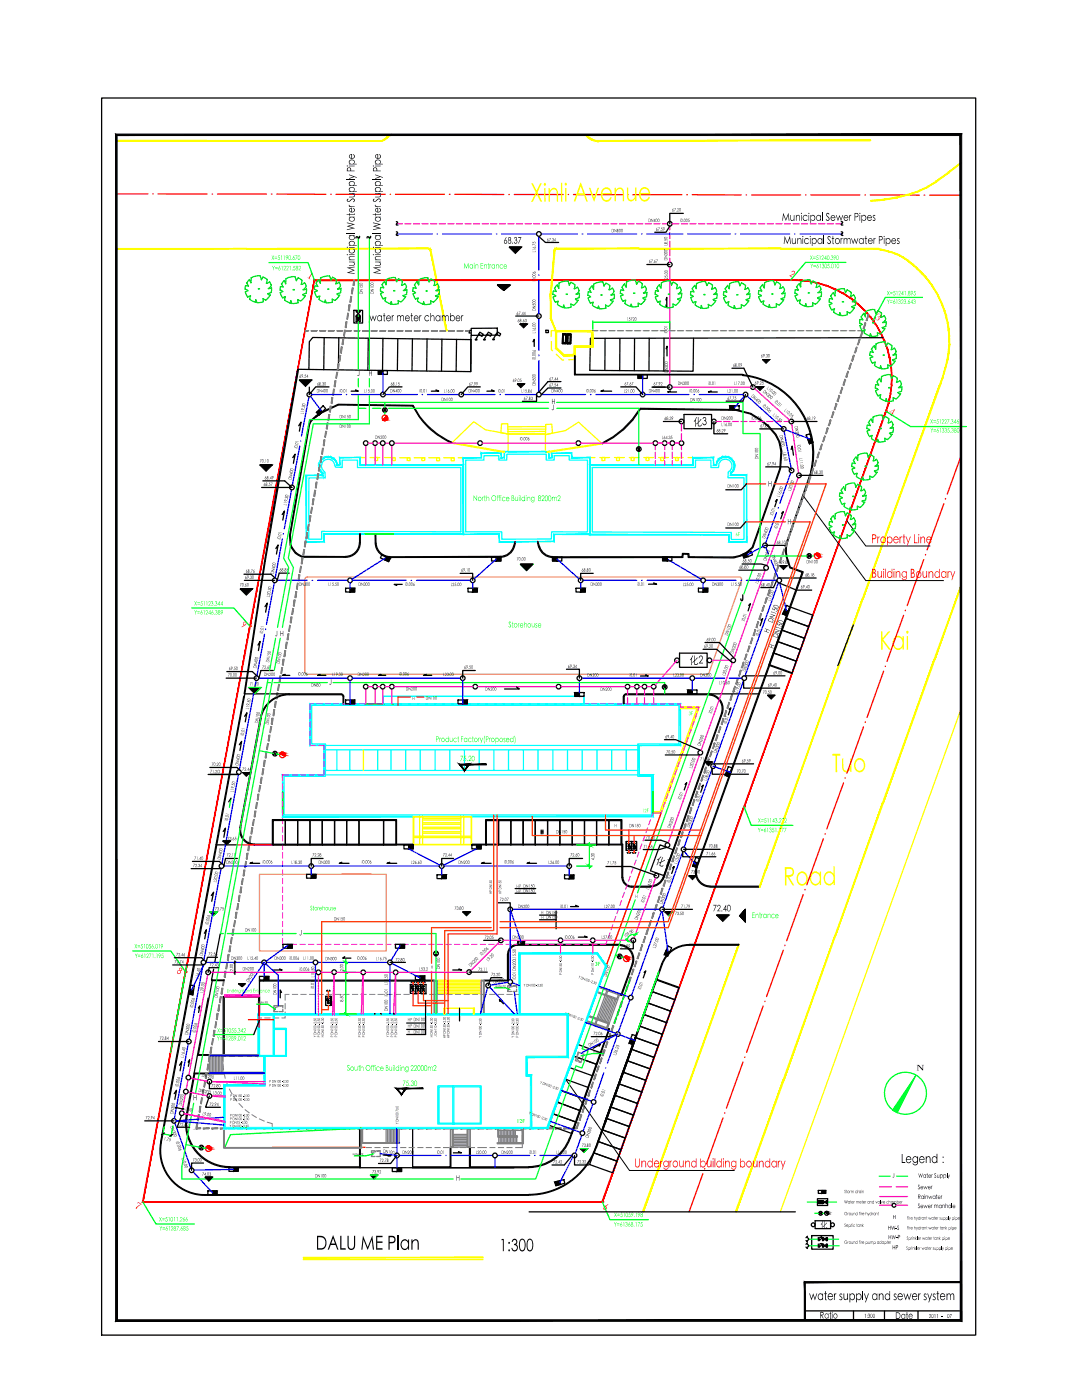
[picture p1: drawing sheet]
<svg xmlns="http://www.w3.org/2000/svg" width="216mm" height="279mm" viewBox="0 0 216 279" stroke-linecap="round" stroke-linejoin="round" font-family="sans-serif">
<path d="M118.9 28.2l54.8-.1v-.2zM118.9 28l54.8-.1-54.8 .3z" fill="#ff0" stroke="#ff0" stroke-width=".2"/>
<g fill="#ff0">
<path d="M166.1 150.4h1.6v.4h-.7v3.3h-.3v-3.3h-.6z"/>
<path d="M168 151.4h.3v1.3a.77 .77 0 0 0 .7 1.1 1.24 1.24 0 0 0 .6-1.5v-.9h.3v2.7h-.3v-.5a.84 .84 0 0 1-1 .5 .84 .84 0 0 1-.6-1z"/>
<path d="M175.8 126h.3v1.4l1.2-1.4h.4l-1.4 1.7 1.5 2h-.4l-1.3-1.7v1.7h-.3z"/>
<path d="M156.6 173h.6a1 1 0 0 1 1.3 .9 1 1 0 0 1-1.1 1.1l1.1 1.7h-.4l-1-1.7h-.2v1.7h-.3zM156.9 173.4v1.2h.5a.62 .62 0 0 0 .7-.6 .62 .62 0 0 0-.7-.6z"/>
<path d="M159.5 174.1a1.27 1.27 0 0 1 1.4 .3 1.27 1.27 0 0 1 .2 1.5 1.12 1.12 0 0 1-1.4 .8 1.12 1.12 0 0 1-.8-1.4l.2-.8zM159.6 174.4a1.11 1.11 0 0 0-.4 1.2 1.11 1.11 0 0 0 1.1 .8 1.11 1.11 0 0 0 .6-1.2 1.11 1.11 0 0 0-1.1-.9z"/>
<path d="M162.2 174.1a.93 .93 0 0 1 1.4 .3v-.4h.2v2.6h-.2v-.4a1.04 1.04 0 0 1-1.2 .5 1.04 1.04 0 0 1-.8-1.1l.1-.8zM162.3 174.4a1.12 1.12 0 0 0-.4 1.2 1.12 1.12 0 0 0 1 .8 1.12 1.12 0 0 0 .7-1.3 1.12 1.12 0 0 0-1.1-.8z"/>
<path d="M164.9 174.1a.93 .93 0 0 1 1.4 .3v-1.5h.3v3.7h-.3v-.4a1.04 1.04 0 0 1-1.2 .5 1.04 1.04 0 0 1-.7-1.1v-.8zM165 174.4a1.13 1.13 0 0 0-.4 1.2 1.13 1.13 0 0 0 1.1 .8 1.11 1.11 0 0 0 .6-1.3 1.11 1.11 0 0 0-1.1-.9z"/>
<path d="M171 151.5a1.27 1.27 0 0 1 1.4 .3 1.27 1.27 0 0 1 .2 1.5 1.12 1.12 0 0 1-1.4 .8 1.12 1.12 0 0 1-.8-1.4l.2-.8zM171.1 151.8a1.11 1.11 0 0 0-.4 1.2 1.11 1.11 0 0 0 1.1 .8 1.11 1.11 0 0 0 .6-1.3 1.11 1.11 0 0 0-1.1-.8z"/>
<path d="M178.4 127.3a.95 .95 0 0 1 1.7 .1v-.5h.2l.1 2.7h-.3v-.4a1.06 1.06 0 0 1-1.2 .5 1.06 1.06 0 0 1-.8-1.1l.1-.8zM178.8 127.4a1.12 1.12 0 0 0-.4 1.2 1.12 1.12 0 0 0 1.1 .8 1.11 1.11 0 0 0 .6-1.3 1.11 1.11 0 0 0-1.1-.9z"/>
<path d="M180.8 126.2a.26 .26 0 0 1 .5 0 .26 .26 0 0 1-.5 0zM180.9 127h.3v2.6h-.3z"/>
</g>
<path d="M110 68.2v1.6l.3 .2M110.9 66h-.9v1.2M111 70.7l1.2 1.1h.3M114.8 71v.8h-1.3" fill="none" stroke="#ff0" stroke-width=".25"/>
<path d="M94 66h-.4v.5h.4M94 65.5h5.2v1.4h-5.2zM95.5 66.7l.7 .4 .2-.4-.6-.4-.8 1.3M97.2 66.7l.7 .4 .2-.4-.6-.4-.8 1.3M99 66.7l.7 .4 .2-.5-.6-.3-.8 1.2M108.9 65.9h.5v.5h-.5z" fill="none" stroke="#000" stroke-width=".25"/>
<g fill="#000">
<circle cx="94.9" cy="67.8" r=".21"/>
<circle cx="96.6" cy="67.8" r=".21"/>
<circle cx="98.4" cy="67.7" r=".21"/>
</g>
<g fill="#ff0" stroke="#ff0" stroke-width=".2">
<path d="M116.7 27l.2-.2 .4 .7zM116.9 26.8l.4 .7 .2-.2z"/>
<path d="M117.5 27.3l.6 .6-.8-.4zM117.5 27.3l.6 .6 .1-.1z"/>
<path d="M118.2 27.8l.7 .4-.8-.3zM118.2 27.8l.7 .4v-.2z"/>
<path d="M76.2 28.1l.6-.2-.6 .3zM76.2 28.1l.6-.2-.1-.2z"/>
<path d="M76.7 27.7l.6-.2-.5 .4zM76.7 27.7l.6-.2-.1-.2z"/>
<path d="M77.2 27.3l.6-.3-.5 .5zM77.6 26.8l-.4 .5 .6-.3z"/>
<path d="M23.2 28v.2l53-.1zM23.2 28.2l53-.1v.1z"/>
<path d="M191.7 117l-5.1 14.7 5.3-14.7zM191.7 117l-5.1 14.7-.2-.1z"/>
<path d="M186.4 131.6l-10.1 28.7 10.3-28.6zM186.4 131.6l-10.1 28.7-.2-.1z"/>
<path d="M176.1 160.2l-9.3 26.5 9.5-26.4zM176.1 160.2l-9.3 26.5h-.2z"/>
<path d="M166.6 186.7l-10.1 28.9 10.3-28.9zM166.6 186.7l-10.1 28.9-.2-.1z"/>
<path d="M156.3 215.5l-9.4 26.4 9.6-26.3zM156.3 215.5l-9.4 26.4-.2-.1z"/>
<path d="M23.2 49.6v.1l26-.1zM23.2 49.7l26-.1v.1z"/>
<path d="M49.2 49.6v.1l36.3-.2zM49.2 49.7l36.3-.2v.2z"/>
<path d="M85.5 49.5v.2l.3-.1zM85.5 49.7l.3-.1-.1 .1z"/>
<path d="M85.8 49.6l-.1 .1 .3 .1zM85.7 49.7l.3 .1-.2 .1z"/>
<path d="M85.8 49.9l3.4 16.1-3.2-16.2zM85.8 49.9l3.4 16.1-.2 .1z"/>
<path d="M147.4 188.4l-19.2 53.4 .2 .1zM147.4 188.4l.1 .1-19.1 53.4z"/>
</g>
<g fill="#f00" stroke="#f00" stroke-width=".2">
<path d="M177.4 80.3l-.5 1.8-.2-.1zM177.2 80.3l-.5 1.7 .7-1.7z"/>
<path d="M177.8 78.6l-.4 1.7h-.2zM177.6 78.6l-.4 1.7 .6-1.7z"/>
<path d="M178 76.8l-.2 1.8h-.2zM177.8 76.8l-.2 1.8 .4-1.8z"/>
<path d="M178 74.9v1.9h-.2zM177.9 75l-.1 1.8 .2-1.9z"/>
<path d="M177.9 73.2l.1 1.7-.1 .1zM177.7 73.2l.2 1.8v-1.8z"/>
<path d="M177.6 71.3l.3 1.9h-.2zM177.4 71.4l.3 1.8-.1-1.9z"/>
<path d="M177.1 69.6l.5 1.7-.2 .1zM177 69.6l.4 1.8-.3-1.8z"/>
<path d="M176.5 67.9l.6 1.7h-.1zM176.4 67.9l.6 1.7-.5-1.7z"/>
<path d="M175.7 66.3l.8 1.6h-.1zM175.6 66.3l.8 1.6-.7-1.6z"/>
<path d="M174.8 64.7l.9 1.6h-.1zM174.7 64.7l.9 1.6-.8-1.6z"/>
<path d="M173.7 63.2l1.1 1.5h-.1zM173.6 63.3l1.1 1.4-1-1.5z"/>
<path d="M172.5 61.8l1.2 1.4-.1 .1zM172.5 61.8l-.1 .1 1.2 1.4z"/>
<path d="M171.2 60.6l1.3 1.2-.1 .1zM171.2 60.6l-.1 .1 1.3 1.2z"/>
<path d="M169.8 59.4l1.4 1.2-.1 .1zM169.8 59.4l-.1 .2 1.4 1.1z"/>
<path d="M168.2 58.5l1.6 .9-.1 .2zM168.2 58.5l-.1 .1 1.6 1z"/>
<path d="M166.6 57.6l1.6 .9-.1 .1zM166.6 57.6v.2l1.5 .8z"/>
<path d="M164.9 56.9l1.7 .7v.2zM164.9 56.9v.2l1.7 .7z"/>
<path d="M163.2 56.4l1.7 .5v.2zM163.2 56.4v.2l1.7 .5z"/>
<path d="M161.4 56l1.8 .4v.2zM161.4 56v.2l1.8 .4z"/>
<path d="M159.6 55.8l1.8 .2v.2zM159.6 55.8v.2l1.8 .2z"/>
<path d="M157.8 55.8h1.8v.2zM157.8 55.8v.2h1.8z"/>
<path d="M176.7 82l-28.2 79 28.4-78.9zM176.7 82l-28.2 79h-.1z"/>
<path d="M148.4 161l-28.2 78.9 28.3-78.9zM148.4 161l-28.2 78.9-.1-.1z"/>
<path d="M28.4 239.9h91.8l-.1-.1zM28.4 239.9l.2-.1h91.5z"/>
<path d="M37 194l-8.6 45.9 .2-.1zM37 194h.1l-8.5 45.8z"/>
<path d="M49.8 124.9l-12.8 69.1h.1zM49.8 124.9l.2 .1-12.9 69z"/>
<path d="M62.7 55.8l-12.9 69.1 .2 .1zM62.7 55.8l.1 .2-12.8 69z"/>
<path d="M62.7 55.8l.1 .2 95-.2zM62.8 56l95-.2v.2z"/>
</g>
<g fill="#f00">
<path d="M62 54.4l.4 .1-.6 1 .1 .3-.6-.4h.3l.5-.8z"/>
<path d="M158 54.1a.37 .37 0 0 1 .6 .2 .37 .37 0 0 1-.3 .5l-.6 .3 .4 .3-.6-.4 .6-.2a.32 .32 0 0 0 .4-.2 .32 .32 0 0 0-.3-.4l-.2 .1z"/>
<path d="M175.1 62.7a.36 .36 0 0 1 .6 .1 .36 .36 0 0 1-.4 .5 .4 .4 0 0 1 0 .6 .4 .4 0 0 1-.6-.2l-.1-.2 .2-.1a.35 .35 0 0 0 0 .4 .35 .35 0 0 0 .5 0 .35 .35 0 0 0 0-.5l-.2-.2a.29 .29 0 0 0 .4 .1 .29 .29 0 0 0 .1-.4 .29 .29 0 0 0-.4-.1l-.1 .2z"/>
<path d="M27.6 239.9l.7 .4-.7 .5-.3 .4h-.2a1.17 1.17 0 0 1 1-.9l-.5-.2h-.2z"/>
<path d="M177.5 82.2l1.1-.5-.5 .8 .2 .2-.2-.1-.1 .2 .1 .3-.5-.3h.2l.2-.3zM177.6 82.2l.4 .3 .4-.7z"/>
<path d="M120.6 240.8l.7-.5 .1 .1-.5 .3a.36 .36 0 0 1 .1 .6 .36 .36 0 0 1-.6-.1zM120.5 241.1a.25 .25 0 0 0 .5 0 .25 .25 0 0 0-.5 0z"/>
<path d="M48.7 124.1a.38 .38 0 0 1 .5 .3 .38 .38 0 0 1-.4 .4l-.5 .4-.1-.1 .5-.3-.2-.3zM48.6 124.5a.25 .25 0 0 0 .5 0 .25 .25 0 0 0-.5 0z"/>
<circle cx="62.7" cy="55.9" r=".21"/>
<circle cx="157.8" cy="55.9" r=".21"/>
<circle cx="174.2" cy="64" r=".21"/>
<circle cx="176.8" cy="82.1" r=".21"/>
<circle cx="148.5" cy="161" r=".21"/>
<circle cx="120.2" cy="239.9" r=".21"/>
<circle cx="28.5" cy="239.9" r=".21"/>
<circle cx="49.9" cy="125" r=".21"/>
</g>
<g fill="none" stroke="#ff0" stroke-width=".25">
<path d="M71.8 91.3h1.1M73.8 91.3h2M74.8 91.3h.6v.6h-.6zM76.8 91.3h1.9M78.3 91.4h.6v.5h-.6zM79.7 91.4h2M81.2 91.4h.6v.5h-.6zM82.6 91.4h2M84.2 91.4h.6v.5h-.6zM85.6 91.4h1.9M87.1 91.4h.6v.5h-.6zM88.5 91.4h2"/>
<path d="M90 91.4h.6v.5h-.6zM91.4 91.4h1.1M101.3 85.6h7.5M101.4 86.6h7.4v3.5h-7.4zM108.8 86.7l4-.8 2.6-1.7 4.7 4.3M108.8 86.1h-7.5M108.9 85l-.1 1.6h-7.4l-4.5-.8-2.4-1.6-4.2 4.1M108.9 84.7h1.2l.1 1.7-1.4 .3zM108.9 85.1l-7.6 .1M117.7 91.3h1M119.7 91.3h1.9M120.1 91.3h.6v.6h-.6z"/>
<path d="M122.6 91.3h2M123 91.3h.6v.6h-.6zM125.6 91.3h1.9M125.9 91.3h.6v.6h-.6zM128.5 91.3h1.9M128.9 91.3h.6v.6h-.6zM131.4 91.3h2M131.8 91.3h.6v.6h-.6zM134.4 91.3h1.9M134.8 91.3h.5v.6h-.5zM137.3 91.3h1"/>
</g>
<g fill="#0ff" stroke="#0ff" stroke-width=".2">
<path d="M66 91.3l.1-.1z"/>
<path d="M65.2 91.1l-.1 .1z"/>
<path d="M64.8 91.2l-.1 .2z"/>
<path d="M146 91.7h.1z"/>
<path d="M144.7 91.1l-.1 .1z"/>
<path d="M144.5 91.1l-.1 .1z"/>
<path d="M71.8 92.8h20.7zM71.8 92.8h20.7z"/>
<path d="M71.8 91.4v1.4zM71.9 91.3v1.5z"/>
<path d="M67.8 91.4l4.1-.1zM67.7 91.3h4.2z"/>
<path d="M67.7 91.3l.1 1.5zM67.7 91.3l.1 1.5z"/>
<path d="M67.3 92.8h.5l-.1-.1zM67.3 92.8l.4-.1z"/>
<path d="M67.1 92.4l.2 .4 .1-.1zM67.1 92.4l.3 .3z"/>
<path d="M67.1 92.3l.1 .1zM67.1 92.3l.1 .1z"/>
<path d="M67.1 92.2h.1zM67.1 92.2h.1z"/>
<path d="M67 92l.1 .1zM67 92l.1 .1z"/>
<path d="M66.9 91.9l.2 .1zM66.9 91.9l.2 .1z"/>
<path d="M66.8 91.7l.2 .2zM66.8 91.7l.2 .2z"/>
<path d="M66.6 91.7h.2zM66.7 91.6l.1 .1h-.2z"/>
<path d="M66.5 91.6l.1 .1 .1-.1zM66.6 91.5l.1 .1z"/>
<path d="M66.4 91.5h.2zM66.4 91.5h.2z"/>
<path d="M66.3 91.4h.2zM66.3 91.4h.2z"/>
<path d="M66.2 91.4h.2zM66.2 91.3l.2 .1z"/>
<path d="M66 91.3h.2zM66.1 91.2l.1 .1z"/>
<path d="M65.8 91.2h.2zM65.8 91.1l.2 .1z"/>
<path d="M65.7 91.2l.1-.1zM65.7 91.1h.1z"/>
<path d="M65.5 91.2l.2-.1zM65.5 91.1h.2l-.2 .1z"/>
<path d="M65.5 91.1l-.1 .1zM65.4 91.1h.1l-.1 .1z"/>
<path d="M65.4 91.1l-.2 .1h.2zM65.2 91.1h.2z"/>
<path d="M65.1 91.1l-.1 .2zM65 91.2l.1-.1z"/>
<path d="M64.9 91.3l.1-.1zM64.8 91.2h.2z"/>
<path d="M64.7 91.3l-.1 .1zM64.6 91.3h.1z"/>
<path d="M64.6 91.3v.2zM64.6 91.3v.2z"/>
<path d="M64.5 91.4l-.1 .2zM64.3 91.5l.2-.1-.1 .2z"/>
<path d="M64.3 91.5v.1zM64.3 91.5v.1z"/>
<path d="M64.3 91.6l-.1 .1zM64.1 91.7l.2-.1-.1 .1z"/>
<path d="M64.1 91.7v.2zM64.1 91.7v.2z"/>
<path d="M64 91.8v.1zM63.9 91.9l.1-.1z"/>
<path d="M63.9 91.9v.2zM63.9 91.9v.2z"/>
<path d="M63.8 92.1l.1 .1zM63.8 92.1l.1 .1z"/>
<path d="M63.8 92.2v.2zM63.8 92.2v.2l-.1-.1z"/>
<path d="M63.7 92.3l.1 .2zM63.7 92.3l.1 .2z"/>
<path d="M63.7 92.5l.1 .2zM63.7 92.5l.1 .2-.2-.1z"/>
<path d="M63.6 92.6l.1 .2zM63.6 92.6l.1 .2z"/>
<path d="M63.6 92.8l.1 .1zM63.6 92.8l.1 .1h-.1z"/>
<path d="M63.6 92.9l.1 .1v-.1zM63.6 92.9l.1 .1z"/>
<path d="M63.6 93l.1 .2zM63.6 93l.1 .2z"/>
<path d="M63.6 93.2l.1 .1zM63.6 93.2l.1 .1z"/>
<path d="M63.6 93.3l.2 .2zM63.6 93.3l.1 .3z"/>
<path d="M63.7 93.6l.1 .1zM63.7 93.6l.1 .1z"/>
<path d="M63.8 93.7l.1 .1zM63.8 93.7l.1 .1z"/>
<path d="M63.8 93.8l.2 .1zM63.8 93.8l.2 .1z"/>
<path d="M63.9 93.9l.1 .1zM63.9 93.9l.1 .1z"/>
<path d="M64 94l.1 .1zM64 94.1h.1z"/>
<path d="M64.1 94.2h.1zM64.1 94.2h.1z"/>
<path d="M64.1 94.3h.2zM64.1 94.3h.2l-.1 .1z"/>
<path d="M64.3 94.3l-.1 .1h.2zM64.2 94.4h.2z"/>
<path d="M64.3 94.4l.1 .6v-.6zM64.3 94.4l.1 .6z"/>
<path d="M61.2 94.9l3.2 .1-.1-.2zM61.1 94.8h3.2z"/>
<path d="M61.1 94.8l.1 13.3v-13.2zM61.1 94.8l.1 13.3-.2 .1z"/>
<path d="M61 108.2l3.6-.1zM61 108.2h3.7z"/>
<path d="M64.6 106.5l.1 1.7zM64.6 106.5l.1 .1v1.6z"/>
<path d="M64.6 106.5l27.8 .1zM64.7 106.6l27.8 .1z"/>
<path d="M92.4 92.8v13.8l.1 .1zM92.4 92.8h.1v13.9z"/>
<path d="M117.7 106.6l-.1 .1h27.9zM117.6 106.7h27.9l-.1 .1z"/>
<path d="M145.5 106.7v1.4zM145.4 106.8v1.4z"/>
<path d="M145.5 108.1l-.1 .1 3.5-.1zM145.4 108.2l3.5-.1 .1 .1z"/>
<path d="M148.9 94.9l.1 13.3zM149 94.8v13.4z"/>
<path d="M145.7 94.9h3.2l.1-.1zM145.8 94.8h3.2l-3.3 .1z"/>
<path d="M145.8 94.4l-.1 .5zM145.8 94.4v.4z"/>
<path d="M145.8 94.4v.1zM145.8 94.4v.1z"/>
<path d="M145.8 94.4l.2-.1zM146 94.3l-.1 .1z"/>
<path d="M146 94.3l.1-.1zM146.1 94.2l-.1 .1z"/>
<path d="M146.1 94.1v.1zM146.1 94.1v.1z"/>
<path d="M146.1 94.1l.1-.1zM146.2 94v.1z"/>
<path d="M146.3 93.9v.2zM146.3 93.9v.2z"/>
<path d="M146.3 93.8v.1zM146.3 93.8v.1z"/>
<path d="M146.3 93.7l.1 .2zM146.3 93.7l.1 .2z"/>
<path d="M146.4 93.6v.1zM146.4 93.6v.1z"/>
<path d="M146.4 93.5l.1 .1zM146.4 93.5l.1 .1z"/>
<path d="M146.5 93.3v.2zM146.5 93.3v.2z"/>
<path d="M146.5 93.2l.1 .2zM146.5 93.2h.1v.2z"/>
<path d="M146.5 93v.2h.1zM146.5 93l.1 .2z"/>
<path d="M146.5 93h.1zM146.5 93h.1z"/>
<path d="M146.5 92.8l.1 .2zM146.5 92.8l.1 .2z"/>
<path d="M146.5 92.8h.1zM146.5 92.8h.1z"/>
<path d="M146.5 92.6l.1 .2zM146.5 92.6l.1 .2z"/>
<path d="M146.4 92.5l.2 .1zM146.4 92.5l.2 .1z"/>
<path d="M146.4 92.4v.1zM146.4 92.4l.1 .1z"/>
<path d="M146.4 92.3l.1 .1zM146.4 92.3l.1 .1z"/>
<path d="M146.3 92.2l.2 .1zM146.3 92.2l.2 .1z"/>
<path d="M146.3 92.1l.1 .1zM146.3 92.1l.1 .1z"/>
<path d="M146.2 92l.1 .1zM146.3 91.9v.2l-.1-.1z"/>
<path d="M146.1 91.9l.1 .1 .1-.1zM146.1 91.9h.2z"/>
<path d="M146.1 91.8l.1 .1zM146.1 91.7l.1 .2z"/>
<path d="M145.9 91.7h.2zM146 91.6l.1 .1z"/>
<path d="M145.8 91.6h.2zM145.8 91.6h.2z"/>
<path d="M145.7 91.5h.2zM145.8 91.4l-.1 .1z"/>
<path d="M145.6 91.4h.2zM145.6 91.4h.2z"/>
<path d="M145.5 91.4h.2zM145.5 91.3l.2 .1z"/>
<path d="M145.4 91.3h.1zM145.4 91.2l.1 .1z"/>
<path d="M145.2 91.3l.2-.1zM145.3 91.2h.1z"/>
<path d="M145.1 91.2h.2zM145.2 91.1l.1 .1z"/>
<path d="M145 91.2l.2-.1zM145 91.1h.2z"/>
<path d="M144.8 91.2l.2-.1zM144.8 91.1h.2l-.2 .1z"/>
<path d="M144.8 91.1l-.1 .1zM144.7 91.1h.1l-.1 .1z"/>
<path d="M144.6 91.1l-.1 .1zM144.5 91.1h.1z"/>
<path d="M144.4 91.1l-.1 .2zM144.3 91.1h.1l-.1 .2z"/>
<path d="M144.3 91.1l-.2 .2h.2zM144.1 91.2l.2-.1z"/>
<path d="M144.1 91.2v.2zM144 91.2h.1v.2z"/>
<path d="M144 91.2l-.1 .2zM143.9 91.3l.1-.1z"/>
<path d="M143.9 91.3l-.1 .2zM143.7 91.4l.2-.1-.1 .2z"/>
<path d="M143.7 91.4l-.1 .2 .2-.1zM143.6 91.5l.1-.1z"/>
<path d="M143.6 91.5v.1zM143.6 91.5v.1z"/>
<path d="M143.5 91.6v.1zM143.4 91.6l.1 .1z"/>
<path d="M143.4 91.6v.2zM143.4 91.6v.2z"/>
<path d="M143.3 91.7l.1 .1zM143.3 91.7l.1 .1z"/>
<path d="M143.3 91.8v.1zM143.3 91.8v.1z"/>
<path d="M143.2 91.9v.1zM143.2 91.9v.1z"/>
<path d="M143.1 92v.2zM143.1 92v.2z"/>
<path d="M143 92.2l.1 .1zM143 92.2l.1 .1z"/>
<path d="M143 92.2v.2zM143 92.2v.2z"/>
<path d="M143 92.4v.4zM143 92.4v.4z"/>
<path d="M142.3 92.8h.7zM142.3 92.8h.6z"/>
<path d="M142.3 91.4v1.4zM142.4 91.3v1.5z"/>
<path d="M138.3 91.4h4l.1-.1zM138.3 91.3h4.1l-4.1 .1z"/>
<path d="M138.3 91.3v1.5zM138.3 91.3v1.5h-.1z"/>
<path d="M117.7 92.8h20.6zM117.6 92.8h20.6z"/>
<path d="M117.6 92.8l.1 13.8zM117.6 92.8v13.9z"/>
<path d="M99.7 106.6v1.5zM99.6 106.6v1.6z"/>
<path d="M99.7 108.1l-.1 .1 10.9-.2zM99.6 108.2l11-.1z"/>
<path d="M110.5 106.6l.1 1.5zM110.5 106.6l.1 1.5z"/>
<path d="M110.5 106.6h7.1zM110.6 106.7l7-.1 .1 .1z"/>
<path d="M117.6 92.8l.1 13.9zM117.6 92.8l.1 13.9z"/>
<path d="M117.6 91.4l.1 1.4zM117.7 91.3v1.5z"/>
<path d="M114 91.4h3.6l.1-.1zM114 91.4l.1-.1h3.6z"/>
<path d="M114 90.5v.9l.1-.1zM114 90.5l.1-.1v.9z"/>
<path d="M110.2 90.5l3.9-.1zM110 90.4h4.1z"/>
<path d="M110 90.4l.2 1v-.9zM110 90.4l.2 1-.2-.1z"/>
<path d="M109.5 91.4h.7zM109.5 91.4l.5-.1z"/>
<path d="M109.4 90.2l.1 1.2zM109.4 90.2l.2-.1v1.2z"/>
<path d="M108.8 90.2h.6l.2-.1zM108.8 90.1h.8l-.8 .1z"/>
<path d="M101.4 90.2h7.4v-.1zM101.4 90.1h7.4z"/>
<path d="M100.7 90.2l.7-.1zM100.6 90.1h.8z"/>
<path d="M100.6 90.1l.1 1.3zM100.6 90.1l.1 1.3z"/>
<path d="M100 91.4h.7l-.1-.1zM100.1 91.3h.5l-.6 .1z"/>
<path d="M100 90.5v.9zM100.1 90.4v.9z"/>
<path d="M96.1 90.5h3.9l.1-.1zM96 90.4h4.1l-4 .1z"/>
<path d="M96 90.4l.1 1zM96 90.4l.1 1z"/>
<path d="M92.5 91.4h3.6zM92.4 91.3h3.6z"/>
<path d="M92.4 91.3l.1 1.5zM92.4 91.3l.1 1.5z"/>
<path d="M92.4 92.8l.1 13.8zM92.4 92.8l.1 13.8-.1 .1z"/>
<path d="M92.4 106.7l7.3-.1zM92.4 106.7l7.3-.1z"/>
</g>
<path d="M64.5 92a1.36 1.36 0 0 1 2.2 .5l.2 .7 1.4 .1v-1.5h3v1.5h20.6v12.8l-27.7-.1v1.6h-2.6v-12.2h3.3v-1.2l-.3-.2a1.38 1.38 0 0 1-.1-2zM92.9 91.8h3.7v-.9h2.9v.9h1.6v-1.2h7.9v1.2h1.6v-.9h3v.9h3.6v14.4l-7.1-.1-.1 1.5h-9.9v-1.5h-7.2zM118.2 93.3h20.6v-1.5h3.1v1.5h1.5l.1-.8a1.34 1.34 0 0 1 2-.6 1.34 1.34 0 0 1 .1 2.1l-.3 .2-.1 1.1h3.3v12.4h-2.6v-1.4l-27.7-.1z" fill="none" stroke="#0ff" stroke-width=".25"/>
<path d="M90.3 88.3a16.1 16.1 0 0 1-7.9-7.4l-14.9-.2-3.5 1.6a4.8 4.8 0 0 0-2.4 2.4l-3.8 22.1a3.9 3.9 0 0 0 2.5 4.4h8.7a3.2 3.2 0 0 0 2.9-3.9v-.7M120.1 88.5a18.1 18.1 0 0 0 7.6-7l19.1 .2 3 .8a11.9 11.9 0 0 1 5.8 5.7l.4 1.8-.3 3.5-5.5 15.8-1.1 1-1.3 .7-1.4 .3h-9.1v-.7h-1l-.1 .7h-25.9M74.8 106.6l.1 1.8M74.9 108.4a2.92 2.92 0 0 0 2.9 2.9l22-.1a2.92 2.92 0 0 0 2.8-2.1M102.9 108.1l-.2 1M107.2 108.1l.3 1.1M107.5 109.1a2.92 2.92 0 0 0 2.8 2.2" fill="none" stroke="#000" stroke-width=".25"/>
<g fill="#0f0">
<path d="M94.5 98.9l.6 .8 .1-.8v1.1l-.6-.9-.1 .9z"/>
<path d="M96.2 99.2l.1 .1 .2-.1-.2 .2v.6z"/>
<path d="M96.7 98.9l.1 .2h.1l-.1 .1 .1 .8-.2-.1v-.7h-.1z"/>
<path d="M97 98.9l.1 .4 .3-.2 .2 .2v.7l-.1-.4a.26 .26 0 0 0-.3-.4 .26 .26 0 0 0-.1 .5l-.1 .3z"/>
<path d="M99.3 98.9l.2-.1-.2 .2 .2 .2h-.2v.8l-.1-.8z"/>
<path d="M99.6 98.9l.2-.1-.1 .2 .1 .2h-.1v.8l-.2-.8z"/>
<path d="M100.3 99.3l.2-.2 .3 .2a.35 .35 0 0 0-.4 0 .35 .35 0 0 0 0 .5 .35 .35 0 0 0 .4 0 .41 .41 0 0 1-.6 .1 .41 .41 0 0 1 .1-.6z"/>
<path d="M102.8 99.1l.1 .4a.26 .26 0 0 0 .3 .4 .26 .26 0 0 0 .1-.5l.1-.3v.9l-.1-.2-.4 .1z"/>
<path d="M103.8 98.9l.1 1.1z"/>
<path d="M105.2 99.2l.1 .1 .3-.2 .1 .2 .1 .7-.1-.4a.26 .26 0 0 0-.3-.4 .26 .26 0 0 0-.1 .5l-.1 .3z"/>
<path d="M108.1 99a.35 .35 0 0 1 .5 .1 .35 .35 0 0 1-.2 .5l-.2 .3 .4 .1h-.6l.4-.5a.28 .28 0 0 0 .2-.3 .28 .28 0 0 0-.3-.2 .28 .28 0 0 0-.2 .2z"/>
<path d="M110.1 99.2l.1 .1 .3-.1 .2 .1 .3-.1 .1 .8v-.5a.21 .21 0 0 0-.2-.3 .21 .21 0 0 0-.2 .3l-.1 .5v-.7a.19 .19 0 0 0-.3 0 .19 .19 0 0 0-.1 .2l-.1 .5z"/>
<path d="M111.4 99a.35 .35 0 0 1 .4 .1 .35 .35 0 0 1-.1 .5l-.3 .3 .4 .1h-.6l.4-.5a.28 .28 0 0 0 .2-.2 .28 .28 0 0 0-.3-.3 .28 .28 0 0 0-.2 .2z"/>
<path d="M95.4 99.5a.4 .4 0 0 1 .8 0 .4 .4 0 0 1-.8 0zM95.4 99.6a.3 .3 0 0 0 .6 0 .3 .3 0 0 0-.6 0z"/>
<path d="M98.2 99a.51 .51 0 0 1 .8 .4 .51 .51 0 0 1-.8 .4l-.1-.4zM98.1 99.4a.43 .43 0 0 0 .8 0 .43 .43 0 0 0-.8 0z"/>
<path d="M99.9 98.9a.1 .1 0 0 1 .2 0 .1 .1 0 0 1-.2 0zM99.9 99.2l.1 .8z"/>
<path d="M101.1 99.3l.3-.1 .2 .4h-.6l.1 .2 .2 .1 .3-.1a.39 .39 0 0 1-.6 .1 .39 .39 0 0 1 .1-.6zM101.1 99.3v.2h.4l-.1-.2z"/>
<path d="M102.1 98.9a.38 .38 0 0 1 .4 .1 .38 .38 0 0 1 0 .4l.1 .5-.5 .1zM102.2 99v.3h.2v-.3zM102.2 99.4v.5a.26 .26 0 0 0 .3-.2 .26 .26 0 0 0-.3-.3z"/>
<path d="M103.5 98.9a.1 .1 0 0 1 .2 0 .1 .1 0 0 1-.2 0zM103.5 99.2l.1 .8z"/>
<path d="M104.2 99.3l.2-.1 .3 .1v-.4v1.1v-.1a.38 .38 0 0 1-.6-.1 .38 .38 0 0 1 .1-.5zM104.1 99.6a.3 .3 0 0 0 .6 0 .3 .3 0 0 0-.6 0z"/>
<path d="M104.9 98.9a.1 .1 0 0 1 .2 0 .1 .1 0 0 1-.2 0zM104.9 99.2l.1 .8z"/>
<path d="M106.1 99.2l.2-.1 .3 .2v-.2v.7a.35 .35 0 0 1-.2 .5 .35 .35 0 0 1-.4-.3h.1a.27 .27 0 0 0 .3 .2 .27 .27 0 0 0 .2-.4 .38 .38 0 0 1-.6 0 .38 .38 0 0 1 .1-.6zM106 99.5a.3 .3 0 0 0 .6 0 .3 .3 0 0 0-.6 0z"/>
<path d="M107.5 98.9a.27 .27 0 0 1 .4 .1 .27 .27 0 0 1-.1 .4 .32 .32 0 0 1 .1 .5 .32 .32 0 0 1-.5-.1l.1-.4-.1-.3zM107.5 99.1a.18 .18 0 0 0 .3 0 .18 .18 0 0 0-.3 0zM107.4 99.7a.25 .25 0 0 0 .5 0 .25 .25 0 0 0-.5 0z"/>
<path d="M108.9 98.9a.58 .58 0 0 1 .5 .4 .58 .58 0 0 1-.2 .6l-.1 .1a.58 .58 0 0 1-.4-.4 .58 .58 0 0 1 .1-.6zM108.9 99l-.1 .5 .1 .4a.48 .48 0 0 0 .4-.4 .48 .48 0 0 0-.3-.5z"/>
<path d="M109.6 98.9a.58 .58 0 0 1 .4 .4 .58 .58 0 0 1-.1 .6l-.1 .1a.58 .58 0 0 1-.5-.4 .58 .58 0 0 1 .2-.6zM109.6 99l-.1 .5 .1 .4a.48 .48 0 0 0 .4-.4 .48 .48 0 0 0-.3-.5z"/>
</g>
<path d="M90.3 88.3l10.4 1.8M120.1 88.5l-10.9 1.6" fill="none" stroke="#ff0" stroke-width=".25"/>
<g fill="#0f0">
<path d="M147.3 106.3h.3l-.2 .1v.2h.2h-.2v.4z"/>
<path d="M147.1 106.3l-.2 .3a.2 .2 0 0 1 .3 .2 .2 .2 0 0 1-.3 .2 .2 .2 0 0 1 0-.4zM146.8 106.8a.15 .15 0 0 0 .3 0 .15 .15 0 0 0-.3 0z"/>
</g>
<g fill="none" stroke="#000" stroke-width=".25">
<path d="M59.6 73.7l-6.7 38.4-4 26.4M64.7 67.4l-.1 6.4M67.6 67.4l-.1 6.4M73.5 67.5l-.1 6.4M76.4 67.5l-.1 6.5M79.4 67.6l-.1 6.4M82.3 67.6l-.1 6.4M85.2 67.6l-.1 6.4M88.2 67.7l-.1 6.4M91.1 67.7l-.1 6.4M93.9 67.8v6.4l-34.5-.5-5.6 32.4-5.1 32.4M94 66.9l-.1 .9-31.5-.4-.7 .8-.1 5.5"/>
<path d="M94 67.7l-.1 6.5M120.7 67.5v6.4M123.7 67.6v6.4M126.6 67.6v6.4M129.5 67.5v6.5M132.5 67.5v6.5M148.2 74.9a15.6 15.6 0 0 1 13.5 19.3M148.2 74.8h.1M148.2 74.8a15.8 15.8 0 0 1 13.7 19.4l-4.7 13.8-.3 1.8 .3 1.9M176.2 67.4l-58.4 .1-.1 6.4 20.6 .2 .1-6.6M61.8 84.7l-3.9 22.1M62 84.2l-.2 .6"/>
<path d="M64.1 82.5l-2.1 1.7M67.5 80.8l14.9 .2M67.5 80.8l-3.4 1.7M82.3 80.9a15.5 15.5 0 0 0 7.9 7.5M124.4 85.8l-2 1.5-2.3 1.3M127.7 81.7l19.1 .2 3 .7M127.8 81.6l-1.5 2.2-1.9 2M149.8 82.6l3.5 2.5M153.2 85.1l1.5 1.6 .8 1.6M155.4 88.2l.4 1.9M155.6 93.5l-5.5 15.7M155.8 90l-.2 3.5"/>
<path d="M161.8 94.2l-4.7 13.7M57.9 106.8l.2 2M58 108.8l.4 .6M58.4 109.4l.7 .9M59 110.3l1.4 .8M60.3 111l8.7 .1M71.8 106.6v.7a3.2 3.2 0 0 1-2.2 3.7h-.6M75 106.6v1.8M75.1 108.4a2.75 2.75 0 0 0 2.7 2.7M102.5 109a2.75 2.75 0 0 1-2.7 2l-22 .1M102.8 108.1l-.3 .9M107.3 108l.4 1.1"/>
<path d="M107.7 109.1a2.75 2.75 0 0 0 2.6 2M147.8 110.8l-1.4 .4-8.9-.1v-.6l-1.3-.1-.1 .7h-25.8M149.1 110.2l-1.4 .6M150.2 109.2l-1.1 1M157.1 111.7l.5 1.6 2.5 .9-21.2 58.9a2.92 2.92 0 0 0 2.8 3.9M157.1 107.9l-.3 1.9 .3 1.9M157.2 111.7l.5 1.5 2.6 .9-21.2 59a2.79 2.79 0 0 0 2.6 3.7M57.7 138.5a5.8 5.8 0 0 0-5.7 4.8M57.7 138.5h10.4M68.1 138.5l.2 .1 .3 .4v1.5M68.1 138.6l.4 .4v1.5M124.4 139v1.5"/>
<path d="M124.9 138.5l-.3 .1-.2 .4M124.9 138.5h16.5M141.4 138.5a2.92 2.92 0 0 1 2.7 3.9l-11.6 32.7M141.4 138.7a2.75 2.75 0 0 1 2.5 3.7l-11.5 32.6M141.4 138.6h-16.5l-.4 .4v1.5M51.9 143.3l-4 21.8M47.9 165.2a2.92 2.92 0 0 0 2.9 3.4h31.7M94.1 168.5h30.1v6.6M124.1 168.6v6.5M141.7 177h9.9M141.7 176.9h9.9M42.6 193.4l-.4 2.2"/>
<path d="M43.9 186.4l-1.1 5.7M101.3 190.4v5.2M101.4 190.4v5.3M103.3 188.5a1.95 1.95 0 0 0-2 1.9M103.3 188.6a1.78 1.78 0 0 0-1.8 1.8M130.9 195.4l4.7 1.7M38.7 214.2h3.1M38.7 214.3h6M39.4 210.6h2.4M39.5 210.5h5.2M90 228.9v4.1M93.7 228.9v4.1"/>
</g>
<g fill="none" stroke="#ff0" stroke-width=".25">
<path d="M111.1 66.2l6.9 .1v2.7h-3.5v1.7l-1.9 .1-1.5-1.4zM90.3 88.5l10.3 1.8M100.1 84.6h1.2l.1 2-1.5-.2zM120.1 88.6l-10.9 1.7M72.5 149.6v4.2M135.8 141.4h3.3l-7.4 20.6h-1.4M82.5 162.9h11.6v5.7h-11.6zM82.6 163.1h11.4v5.4h-11.4zM82.6 167.2h11.4M82.6 166.9h11.4M83.7 167.2h.1M83.7 162.9v5.6"/>
<path d="M84.3 162.9v5.6M84.3 166.3h7.6M84.3 166h7.6M84.3 165.4h7.6M84.3 165.1h7.6M84.3 164.5h7.6M84.3 164.2h7.6M84.3 163.7h7.6M84.3 163.4h7.6M91.9 162.9v5.6M92.5 162.9v5.6"/>
</g>
<g fill="#000" stroke="#000" stroke-width=".2">
<path d="M112.3 66.6h.7l-.1 2h-.7zM112.4 66.8l-.1 1.6h.5l.1-1.6z"/>
<path d="M112.3 66.6h.7l-.1 2h-.7zM112.4 66.8l-.1 1.6h.5l.1-1.6z"/>
<path d="M112.3 66.6h.7l-.1 2h-.7zM112.4 66.8l-.1 1.6h.5l.1-1.6z"/>
<path d="M113.2 66.6l.7 .1v1.9h-.8zM113.3 66.8v1.6h.5v-1.6z"/>
<path d="M113.2 66.6l.7 .1v1.9h-.8zM113.3 66.8v1.6h.5v-1.6z"/>
<path d="M113.2 66.6l.7 .1v1.9h-.8zM113.3 66.8v1.6h.5v-1.6z"/>
</g>
<g fill="#ff0" stroke="#ff0" stroke-width=".2">
<path d="M110.8 69.5l1.7 1.5zM110.8 69.5l1.6 1.5z"/>
<path d="M112.5 71h2.2zM112.4 71h2.4z"/>
<path d="M114.7 69.2l.1 1.8zM114.7 69.2l.1 1.8z"/>
<path d="M114.7 69.2h3.5zM114.8 69.3h3.5z"/>
<path d="M118.2 66l.1 3.3zM118.2 66h.1v3.3z"/>
<path d="M110.9 66h7.4zM110.8 66h7.5z"/>
<path d="M110.8 66l.1 3.5zM110.8 66v3.5z"/>
<path d="M135.8 141.1h3.8zM135.8 141.2l3.8-.1z"/>
<path d="M139.4 141.2l-7.4 21.1 7.6-21.2zM139.4 141.2l-7.4 21.1-.1-.1z"/>
<path d="M130.3 162.3h1.7zM130.3 162.2h1.6z"/>
</g>
<g fill="#0ff" stroke="#0ff" stroke-width=".2">
<path d="M61.9 148.7l-.1 .1 2.9-.1zM61.8 148.8l2.9-.1z"/>
<path d="M64.7 148.7v6zM64.6 148.8l.1 5.9z"/>
<path d="M56.5 154.7h8.2zM56.3 154.6h8.3z"/>
<path d="M56.3 154.6l.2 8.3v-8.2zM56.3 154.6l.2 8.3-.2 .1z"/>
<path d="M56.5 162.9l-.2 .1 73.9-.1zM56.3 163l73.9-.1 .1 .1z"/>
<path d="M130.2 154.7v8.2l.1 .1zM130.2 154.7l.1-.1v8.4z"/>
<path d="M127.5 154.7l2.8-.1zM127.5 154.7l2.8-.1z"/>
<path d="M127.5 148.7v6zM127.5 148.7l.1 5.9z"/>
<path d="M127.5 148.7h8.2zM127.6 148.8h8.2z"/>
<path d="M135.7 140.5l.1 8.3zM135.7 140.5l.1-.1v8.4z"/>
<path d="M61.9 140.5l73.9-.1zM61.8 140.4h74z"/>
<path d="M61.8 140.4l.1 8.3zM61.8 140.4v8.4z"/>
</g>
<g fill="none" stroke="#0ff" stroke-width=".25">
<path d="M62.2 140.8h73.3v7.7h-8.2v6.4h2.7v7.7h-73.3v-7.7h8.2v-6.4h-2.7zM64.9 148.8h62.4M64.9 154.6h62.4M64.9 149.6h62.4M64.9 153.8h62.4M69.8 149.6v4.2M75.4 149.6v4.2M78 149.6v4.2M80.9 149.6v4.2M83.9 149.6v4.2M86.8 149.6v4.2M89.7 149.6v4.2"/>
<path d="M92.7 149.6v4.2M95.6 149.6v4.2M98.6 149.6v4.2M101.5 149.6v4.2M104.4 149.6v4.2M107.4 149.6v4.2M110.3 149.6v4.2M113.2 149.6v4.2M116.2 149.6v4.2M119.1 149.6v4.2M122 149.6v4.2M125 149.6v4.2"/>
</g>
<g fill="#f00">
<path d="M35.8 193.2a.33 .33 0 0 1 .6 .1 .33 .33 0 0 1-.4 .5 .4 .4 0 0 1-.1 .6 .4 .4 0 0 1-.6-.3 .4 .4 0 0 1 .5-.5zM35.8 193.4a.22 .22 0 0 0 .4 0 .22 .22 0 0 0-.4 0zM35.4 194a.3 .3 0 0 0 .6 0 .3 .3 0 0 0-.6 0z"/>
<circle cx="37" cy="194" r=".21"/>
</g>
<g fill="none" stroke="#f00" stroke-width=".25">
<path d="M23.2 38.7h6.3M30.5 38.7h.1M31.5 38.7h9.8M42.3 38.7h.1M43.4 38.7h9.8M54.1 38.7h.2M55.2 38.7l9.8 .1M66 38.8h.1M67.1 38.8h9.8M77.9 38.8h.1M78.9 38.8h9.8M89.7 38.8h.1"/>
<path d="M90.8 38.8h9.7M101.5 38.8h.1M102.6 38.8h9.8M113.4 38.8h.1M114.4 38.8l9.8 .1M125.2 38.9h.1M126.3 38.9h9.8M137 38.9h.2M138.1 38.9h9.8M148.9 38.9h.1M150 38.9h9.8M160.7 38.9h.1"/>
<path d="M161.8 38.9h9.8M172.6 38.9h.1M173.7 38.9h9.7M184.4 38.9h.1M185.5 38.9h6.3M188.7 99.5l-.1 .1M191.8 91l-2.8 7.6M184.3 111.7l-3.3 9.2M184.7 110.7h.1M188.3 100.5l-3.3 9.2M176.3 133.9l-3.3 9.3M176.7 132.9v.1"/>
<path d="M180.3 122.8l-3.3 9.2M180.7 121.8l-.1 .1M168.3 156.3l-3.3 9.1M168.7 155.2l-.1 .1M172.3 145.1l-3.3 9.2M172.7 144.1l-.1 .1M160.3 178.5l-3.3 9.2M160.7 177.5l-.1 .1M164.3 167.4l-3.3 9.2M164.7 166.4l-.1 .1M152.7 199.8l-.1 .1M156.3 189.7l-3.3 9.2"/>
<path d="M156.6 188.6v.1M148.3 212l-3.4 9.1M148.6 210.9v.1M152.3 200.8l-3.3 9.2M140.3 234.2l-2.8 7.7M140.6 233.2v.1M144.3 223.1l-3.3 9.2M144.6 222.1v.1"/>
</g>
<g fill="#ff0">
<path d="M106 36.6h.4l.7 1.4 .7-1.4h.3l-.9 1.8 1 1.9h-.4l-.7-1.6-.8 1.6h-.3l.9-1.9z"/>
<path d="M109.5 37.6h.2v.4a.85 .85 0 0 1 1.1-.5 .85 .85 0 0 1 .6 1v1.7h-.3v-1.2a.78 .78 0 0 0-.8-1.2 1.24 1.24 0 0 0-.6 1.5v1h-.2z"/>
<path d="M108.5 36.8a.26 .26 0 0 1 .5 0 .26 .26 0 0 1-.5 0zM108.6 37.6h.3v2.7h-.3z"/>
</g>
<path d="M112.1 36.5v3.7" fill="none" stroke="#ff0" stroke-width=".29"/>
<g fill="#ff0">
<path d="M117.5 37.5h.3l.7 2 .7-2h.3l-.9 2.7z"/>
<path d="M122.6 37.5h.3v.5a.85 .85 0 0 1 1-.6 .85 .85 0 0 1 .6 1.1v1.7h-.2v-1.3a.78 .78 0 0 0-.8-1.2 1.24 1.24 0 0 0-.6 1.5v1h-.3z"/>
<path d="M125.1 37.4h.3v1.3a.78 .78 0 0 0 .7 1.2 1.24 1.24 0 0 0 .6-1.5v-1h.3v2.7h-.3v-.5a.85 .85 0 0 1-1 .6 .85 .85 0 0 1-.6-1.1z"/>
<path d="M112.7 36.7a.26 .26 0 0 1 .5 0 .26 .26 0 0 1-.5 0zM112.8 37.5h.2v2.7h-.2z"/>
<path d="M115.8 36.4l1.5 3.8h-.3l-.5-1.3h-1.3l-.4 1.3h-.3zM115.9 37.2l-.5 1.4h1z"/>
<path d="M120.4 37.6a1.15 1.15 0 0 1 1.3 0 1.15 1.15 0 0 1 .4 1.2h-1.9a.86 .86 0 0 0 .5 1.1 .86 .86 0 0 0 1.1-.6l.3 .2a1.1 1.1 0 0 1-1.3 .8 1.1 1.1 0 0 1-.9-1.2l.1-.8zM120.5 37.9l-.3 .6h1.6a.8 .8 0 0 0-.5-.7 .8 .8 0 0 0-.8 .1z"/>
<path d="M128 37.5a1.15 1.15 0 0 1 1.3 .1 1.15 1.15 0 0 1 .4 1.2h-1.9a.86 .86 0 0 0 .6 1.1 .86 .86 0 0 0 1-.6l.3 .1a1.1 1.1 0 0 1-1.3 .8 1.1 1.1 0 0 1-.9-1.1l.1-.9zM128.1 37.9l-.3 .6h1.6a.8 .8 0 0 0-.4-.7 .8 .8 0 0 0-.9 .1z"/>
</g>
<g fill="#000">
<path d="M103.1 111.2h.4l-.3 .7 .2-.6zM90.7 180.9h.4l-.3 .7 .2-.6zM91.2 181a.35 .35 0 0 1 .2 .5h-.3l.3-.1-.1-.2 .1-.2-.3 .1z"/>
<path d="M103.6 111.2a.32 .32 0 0 1 .3 .3 .32 .32 0 0 1-.3 .4zM103.6 111.3v.5a.24 .24 0 0 0 .2-.2 .24 .24 0 0 0-.2-.3z"/>
<path d="M104.2 111.2a.32 .32 0 0 1 .3 .3 .32 .32 0 0 1-.3 .4zM104.2 111.3v.5a.24 .24 0 0 0 .2-.2 .24 .24 0 0 0-.2-.3z"/>
<path d="M104.6 111.2a.32 .32 0 0 1 .3 .3 .32 .32 0 0 1-.3 .4zM104.6 111.3v.5a.24 .24 0 0 0 .2-.2 .24 .24 0 0 0-.2-.3z"/>
<path d="M91.8 180.9a.16 .16 0 0 1 .2 .1 .16 .16 0 0 1 0 .2v.1a.19 .19 0 0 1 0 .2 .19 .19 0 0 1-.3 0 .19 .19 0 0 1 .1-.3zM91.8 181.1a.1 .1 0 0 0 .2 0 .1 .1 0 0 0-.2 0zM91.8 181.4a.13 .13 0 0 0 .2 0 .13 .13 0 0 0-.2 0z"/>
<path d="M92.2 180.9a.32 .32 0 0 1 .3 .3 .32 .32 0 0 1-.3 .3l-.1-.3zM92.2 181v.4a.24 .24 0 0 0 .2-.2 .24 .24 0 0 0-.2-.2z"/>
<circle cx="104" cy="111.8" r=".05"/>
<circle cx="91.6" cy="181.5" r=".05"/>
</g>
<path d="M92.3 182h1.6l-.8 .8z" fill="none" stroke="#0f0" stroke-width=".25"/>
<g fill="#808080" stroke="#808080" stroke-width=".2">
<path d="M173.2 62.8l-.2 1.2 .4-1.1zM173.2 62.8l-.2 1.2h-.2z"/>
<path d="M172.6 64.4l-.2 1.2 .4-1.1zM172.6 64.4l-.2 1.2h-.2z"/>
<path d="M172 66l-.2 1.2 .5-1.1zM172 66l-.2 1.2h-.2z"/>
<path d="M171.5 67.6l-.3 1.2 .5-1.1zM171.5 67.6l-.3 1.2h-.1z"/>
<path d="M170.9 69.3l-.2 1.1 .4-1.1zM170.9 69.3l-.2 1.1h-.2z"/>
<path d="M170.3 70.9l-.2 1.2 .4-1.2zM170.3 70.9l-.2 1.2-.2-.1z"/>
<path d="M169.8 72.5l-.3 1.2 .4-1.2zM169.8 72.5l-.3 1.2-.2-.1z"/>
<path d="M169.2 74.1l-.2 1.2 .3-1.2zM169.2 74.1l-.2 1.2-.3-.1z"/>
<path d="M168.6 75.7l-.2 1.2 .4-1.1zM168.6 75.7l-.2 1.2-.2-.1z"/>
<path d="M168 77.3l-.2 1.2 .4-1.1zM168 77.3l-.2 1.2-.2-.1z"/>
<path d="M167.4 78.9l-.2 1.2 .4-1.1zM167.4 78.9l-.2 1.2h-.2z"/>
<path d="M166.8 80.5l-.2 1.2 .4-1.1zM166.8 80.5l-.2 1.2h-.1z"/>
<path d="M166.3 82.1l-.3 1.3 .5-1.2zM166.3 82.1l-.3 1.3-.1-.1z"/>
<path d="M165.7 83.7l-.2 1.3 .4-1.2zM165.7 83.7l-.2 1.3-.2-.1z"/>
<path d="M165.1 85.3l-.2 1.3 .4-1.2zM165.1 85.3l-.2 1.3-.2-.1z"/>
<path d="M164.5 87l-.2 1.2 .4-1.2zM164.5 87l-.2 1.2-.2-.1z"/>
<path d="M164 88.6l-.3 1.2 .4-1.2zM164 88.6l-.3 1.2-.2-.1z"/>
<path d="M163.4 90.2l-.2 1.2 .4-1.1zM163.4 90.2l-.2 1.2h-.2z"/>
<path d="M162.8 91.8l-.2 1.2 .4-1.1zM162.8 91.8l-.2 1.2h-.2z"/>
<path d="M162.2 93.4l-.2 1.3 .4-1.2zM162.2 93.4l-.2 1.3-.2-.1z"/>
<path d="M161.6 95l-.2 1.3 .4-1.2zM161.6 95l-.2 1.3-.2-.1z"/>
<path d="M161.1 96.6l-.3 1.3 .4-1.2zM161.1 96.6l-.3 1.3-.1-.1z"/>
<path d="M160.5 98.3l-.2 1.2 .4-1.2zM160.5 98.3l-.2 1.2-.2-.1z"/>
<path d="M159.9 99.9l-.2 1.2 .4-1.2zM159.9 99.9l-.2 1.2-.2-.1z"/>
<path d="M159.3 101.5l-.2 1.2 .4-1.1zM159.3 101.5l-.2 1.2-.2-.1z"/>
<path d="M158.8 103.1l-.3 1.2 .4-1.1zM158.8 103.1l-.3 1.2h-.2z"/>
<path d="M158.2 104.7l-.3 1.2 .5-1.1zM158.2 104.7l-.3 1.2h-.1z"/>
<path d="M157.6 106.3l-.2 1.2 .4-1.1zM157.6 106.3l-.2 1.2h-.2z"/>
<path d="M157 108l-.2 1.1 .4-1.1zM157 108l-.2 1.1h-.2z"/>
<path d="M156.4 109.6l-.2 1.1 .4-1.1zM156.4 109.6l-.2 1.1h-.2z"/>
<path d="M155.9 111.2l-.3 1.2 .4-1.2zM155.9 111.2l-.3 1.2-.2-.1z"/>
<path d="M155.3 112.8l-.2 1.2 .3-1.2zM155.3 112.8l-.2 1.2-.2-.1z"/>
<path d="M154.7 114.4l-.2 1.2 .4-1.2zM154.7 114.4l-.2 1.2-.2-.1z"/>
<path d="M154.1 116l-.2 1.2 .4-1.1zM154.1 116l-.2 1.2-.2-.1z"/>
<path d="M153.5 117.6l-.2 1.2 .4-1.1zM153.5 117.6l-.2 1.2-.2-.1z"/>
<path d="M153 119.2l-.3 1.2 .5-1.1zM153 119.2l-.3 1.2h-.1z"/>
<path d="M152.4 120.8l-.3 1.2 .5-1.1zM152.4 120.8l-.3 1.2h-.1z"/>
<path d="M151.8 122.4l-.2 1.3 .4-1.2zM151.8 122.4l-.2 1.3-.2-.1z"/>
<path d="M151.2 124l-.2 1.3 .4-1.2zM151.2 124l-.2 1.3-.2-.1z"/>
<path d="M150.7 125.6l-.3 1.3 .4-1.2zM150.7 125.6l-.3 1.3-.2-.1z"/>
<path d="M150.1 127.3l-.2 1.2 .3-1.2zM150.1 127.3l-.2 1.2-.3-.1z"/>
<path d="M149.5 128.9l-.2 1.2 .4-1.2zM149.5 128.9l-.2 1.2-.2-.1z"/>
<path d="M148.9 130.5l-.2 1.2 .4-1.1zM148.9 130.5l-.2 1.2h-.2z"/>
<path d="M148.3 132.1l-.2 1.2 .4-1.1zM148.3 132.1l-.2 1.2h-.2z"/>
<path d="M147.7 133.7l-.2 1.3 .5-1.2zM147.7 133.7l-.2 1.3-.1-.1z"/>
<path d="M147.2 135.3l-.3 1.3 .5-1.2zM147.2 135.3l-.3 1.3-.1-.1z"/>
<path d="M146.6 136.9l-.2 1.3 .4-1.2zM146.6 136.9l-.2 1.3-.2-.1z"/>
<path d="M146 138.6l-.2 1.2 .4-1.2zM146 138.6l-.2 1.2-.2-.1z"/>
<path d="M145.5 140.2l-.3 1.2 .4-1.1zM145.5 140.2l-.3 1.2-.2-.1z"/>
<path d="M144.9 141.8l-.2 1.2 .3-1.1zM144.9 141.8l-.2 1.2-.3-.1z"/>
<path d="M144.3 143.4l-.2 1.2 .4-1.1zM144.3 143.4l-.2 1.2-.2-.1z"/>
<path d="M143.7 145l-.2 1.2 .4-1.1zM143.7 145l-.2 1.2h-.2z"/>
<path d="M143.1 146.6l-.2 1.2 .4-1.1zM143.1 146.6l-.2 1.2h-.2z"/>
<path d="M142.5 148.3l-.2 1.1 .4-1.1zM142.5 148.3l-.2 1.1h-.1z"/>
<path d="M142 149.9l-.3 1.1 .5-1.1zM142 149.9l-.3 1.1h-.1z"/>
<path d="M141.4 151.5l-.2 1.2 .4-1.2zM141.4 151.5l-.2 1.2-.2-.1z"/>
<path d="M140.8 153.1l-.2 1.2 .4-1.2zM140.8 153.1l-.2 1.2-.2-.1z"/>
<path d="M140.3 154.7l-.3 1.2 .4-1.2zM140.3 154.7l-.3 1.2-.2-.1z"/>
<path d="M139.7 156.3l-.3 1.2 .4-1.2zM139.7 156.3l-.3 1.2-.2-.1z"/>
<path d="M139.1 157.9l-.2 1.2 .4-1.1zM139.1 157.9l-.2 1.2-.2-.1z"/>
<path d="M138.5 159.5l-.2 1.2 .4-1.1zM138.5 159.5l-.2 1.2h-.2z"/>
<path d="M137.9 161.1l-.2 1.2 .4-1.1zM137.9 161.1l-.2 1.2h-.2z"/>
<path d="M137.3 162.7l-.2 1.3 .4-1.2zM137.3 162.7l-.2 1.3-.2-.1z"/>
<path d="M136.8 164.3l-.3 1.3 .4-1.2zM136.8 164.3l-.3 1.3-.1-.1z"/>
<path d="M136.2 165.9l-.2 1.3 .4-1.2zM136.2 165.9l-.2 1.3-.2-.1z"/>
<path d="M135.6 167.6l-.2 1.2 .4-1.2zM135.6 167.6l-.2 1.2-.2-.1z"/>
<path d="M135 169.2l-.2 1.2 .4-1.2zM135 169.2l-.2 1.2-.2-.1z"/>
<path d="M134.5 170.8l-.3 1.2 .4-1.1zM134.5 170.8l-.3 1.2h-.2z"/>
<path d="M133.9 172.4l-.3 1.2 .5-1.1zM133.9 172.4l-.3 1.2h-.1z"/>
<path d="M133.3 174l-.2 1.3 .4-1.2zM133.3 174l-.2 1.3-.2-.1z"/>
<path d="M132.7 175.6l-.2 1.3 .4-1.2zM132.7 175.6l-.2 1.3-.2-.1z"/>
<path d="M132.1 177.2l-.2 1.3 .4-1.2zM132.1 177.2l-.2 1.3-.2-.1z"/>
<path d="M131.6 178.9l-.3 1.2 .4-1.2zM131.6 178.9l-.3 1.2-.2-.1z"/>
<path d="M131 180.5l-.2 1.2 .4-1.1zM131 180.5l-.2 1.2-.2-.1z"/>
<path d="M130.4 182.1l-.2 1.2 .4-1.1zM130.4 182.1l-.2 1.2-.2-.1z"/>
<path d="M129.8 183.7l-.2 1.2 .4-1.1zM129.8 183.7l-.2 1.2-.2-.1z"/>
<path d="M129.2 185.3l-.2 1.2 .5-1.1zM129.2 185.3l-.2 1.2h-.2z"/>
<path d="M128.7 186.9l-.3 1.2 .5-1.1zM128.7 186.9l-.3 1.2h-.1z"/>
<path d="M128.1 188.5l-.3 1.2 .5-1.1zM128.1 188.5l-.3 1.2h-.1z"/>
<path d="M127.5 190.2l-.2 1.1 .4-1.1zM127.5 190.2l-.2 1.1h-.2z"/>
<path d="M127 191.8l-.3 1.2 .4-1.2zM127 191.8l-.3 1.2-.2-.1z"/>
<path d="M126.4 193.4l-.3 1.2 .4-1.2zM126.4 193.4l-.3 1.2-.2-.1z"/>
<path d="M125.8 195l-.2 1.2 .4-1.2zM125.8 195l-.2 1.2-.3-.1z"/>
<path d="M125.2 196.6l-.2 1.2 .4-1.2zM125.2 196.6l-.2 1.2-.2-.1z"/>
<path d="M124.6 198.2l-.2 1.2 .4-1.2zM124.6 198.2l-.2 1.2-.2-.1z"/>
<path d="M124 199.8l-.2 1.2 .4-1.1zM124 199.8l-.2 1.2h-.2z"/>
<path d="M123.5 201.4l-.3 1.2 .5-1.1zM123.5 201.4l-.3 1.2h-.1z"/>
<path d="M122.9 203l-.3 1.3 .5-1.2zM122.9 203l-.3 1.3-.1-.1z"/>
<path d="M122.3 204.6l-.2 1.3 .4-1.2zM122.3 204.6l-.2 1.3-.2-.1z"/>
<path d="M121.8 206.2l-.3 1.3 .4-1.2zM121.8 206.2l-.3 1.3-.2-.1z"/>
<path d="M121.2 207.9l-.3 1.2 .4-1.2zM121.2 207.9l-.3 1.2-.2-.1z"/>
<path d="M120.6 209.5l-.2 1.2 .4-1.1zM120.6 209.5l-.2 1.2h-.3z"/>
<path d="M120 211.1l-.2 1.2 .4-1.1zM120 211.1l-.2 1.2h-.2z"/>
<path d="M119.4 212.7l-.2 1.2 .4-1.1zM119.4 212.7l-.2 1.2h-.2z"/>
<path d="M118.8 214.3l-.2 1.2 .4-1.1zM118.8 214.3l-.2 1.2h-.2z"/>
<path d="M118.3 215.9l-.3 1.3 .4-1.2zM118.3 215.9l-.3 1.3-.1-.1z"/>
<path d="M117.7 217.6l-.2 1.2 .4-1.2zM117.7 217.6l-.2 1.2-.2-.1z"/>
<path d="M117.1 219.2l-.2 1.2 .4-1.2zM117.1 219.2l-.2 1.2-.2-.1z"/>
<path d="M116.5 220.8l-.2 1.2 .4-1.1zM116.5 220.8l-.2 1.2-.2-.1z"/>
<path d="M116 222.4l-.3 1.2 .4-1.1zM116 222.4l-.3 1.2-.2-.1z"/>
<path d="M115.4 224l-.3 1.2 .5-1.1zM115.4 224l-.3 1.2h-.2z"/>
<path d="M114.2 225.3h.9v-.2zM114.2 225.1h.9l-.9 .2z"/>
<path d="M112.5 225.3h1.2v-.2zM112.5 225.1h1.2l-1.2 .2z"/>
<path d="M110.7 225.3h1.3v-.2zM110.7 225.1h1.3l-1.3 .2z"/>
<path d="M109.1 225.3h1.2v-.2zM109.1 225.1h1.2l-1.2 .2z"/>
<path d="M107.3 225.3h1.2v-.2zM107.3 225.1h1.2l-1.2 .2z"/>
<path d="M105.6 225.3h1.2v-.2zM105.6 225.1h1.2l-1.2 .2z"/>
<path d="M103.9 225.3h1.2v-.2zM103.9 225.1h1.2l-1.2 .2z"/>
<path d="M102.2 225.3h1.2v-.2zM102.2 225.1h1.2l-1.2 .2z"/>
<path d="M100.5 225.3h1.2v-.2zM100.5 225.1h1.2l-1.2 .2z"/>
<path d="M98.8 225.3h1.2v-.2zM98.8 225.1h1.2l-1.2 .2z"/>
<path d="M97.1 225.3h1.2v-.2zM97.1 225.1h1.2l-1.2 .2z"/>
<path d="M95.3 225.3h1.3v-.2zM95.3 225.1h1.3l-1.3 .2z"/>
<path d="M93.6 225.3h1.3v-.2zM93.6 225.1h1.3l-1.3 .2z"/>
<path d="M91.9 225.3h1.2v-.2zM91.9 225.1h1.2l-1.2 .2z"/>
<path d="M90.2 225.3h1.2v-.2zM90.2 225.1h1.2l-1.2 .2z"/>
<path d="M88.5 225.3h1.2v-.2zM88.5 225.1h1.2l-1.2 .2z"/>
<path d="M86.8 225.3h1.2v-.2zM86.8 225.1h1.2l-1.2 .2z"/>
<path d="M85 225.3h1.3v-.2zM85 225.1h1.3l-1.3 .2z"/>
<path d="M83.4 225.3h1.2v-.2zM83.4 225.1h1.2l-1.2 .2z"/>
<path d="M81.6 225.3h1.2v-.2zM81.6 225.1h1.2l-1.2 .2z"/>
<path d="M79.9 225.3h1.3v-.2zM79.9 225.1h1.3l-1.3 .2z"/>
<path d="M78.2 225.3h1.2v-.2zM78.2 225.1h1.2l-1.2 .2z"/>
<path d="M76.5 225.3h1.2v-.2zM76.5 225.1h1.2l-1.2 .2z"/>
<path d="M74.8 225.3h1.2v-.2zM74.8 225.1h1.2l-1.2 .2z"/>
<path d="M73.1 225.3h1.2v-.2zM73.1 225.1h1.2l-1.2 .2z"/>
<path d="M71.4 225.3h1.2v-.2zM71.4 225.1h1.2l-1.2 .2z"/>
<path d="M69.6 225.3h1.3v-.2zM69.6 225.1h1.3l-1.3 .2z"/>
<path d="M67.9 225.3h1.3v-.2zM67.9 225.1h1.3l-1.3 .2z"/>
<path d="M66.2 225.3h1.2v-.2zM66.2 225.1h1.2l-1.2 .2z"/>
<path d="M64.5 225.3h1.2v-.2zM64.5 225.1h1.2l-1.2 .2z"/>
<path d="M62.8 225.3h1.2v-.2zM62.8 225.1h1.2l-1.2 .2z"/>
<path d="M61.1 225.3h1.2v-.2zM61.1 225.1h1.2l-1.2 .2z"/>
<path d="M59.4 225.3h1.2v-.2zM59.4 225.1h1.2l-1.2 .2z"/>
<path d="M57.7 225.3h1.2v-.2zM57.7 225.1h1.2l-1.2 .2z"/>
<path d="M56 225.3h1.2v-.2zM56 225.1h1.2l-1.2 .2z"/>
<path d="M54.2 225.3h1.3v-.2zM54.2 225.1h1.3l-1.3 .2z"/>
<path d="M52.5 225.3h1.3v-.2zM52.5 225.1h1.3l-1.3 .2z"/>
<path d="M50.8 225.3h1.2v-.2zM50.8 225.1h1.2l-1.2 .2z"/>
<path d="M49.1 225.3h1.2v-.2zM49.1 225.1h1.2l-1.2 .2z"/>
<path d="M47.4 225.3h1.2v-.2zM47.4 225.1h1.2l-1.2 .2z"/>
<path d="M45.7 225.3h1.2v-.2zM45.7 225.1h1.2l-1.2 .2z"/>
<path d="M43.9 225.3h1.3v-.2zM43.9 225.1h1.3l-1.3 .2z"/>
<path d="M42.2 225.3h1.3v-.2zM42.2 225.1h1.3l-1.3 .2z"/>
<path d="M40.6 225.3h1.1v-.2zM40.6 225.1h1.1l-1.1 .2z"/>
<path d="M39.2 225.3h.8v-.2zM39.2 225.1h.8l-.8 .2z"/>
<path d="M39.3 224.1l-.2 1.1h.2zM39.3 224.1l.2 .1-.2 1z"/>
<path d="M39.6 222.5l-.2 1.1 .2 .1zM39.6 222.5h.2l-.2 1.2z"/>
<path d="M39.9 220.8l-.2 1.2h.2zM39.9 220.8h.2l-.2 1.2z"/>
<path d="M40.2 219.1l-.2 1.2h.2zM40.2 219.1h.2l-.2 1.2z"/>
<path d="M40.6 217.4l-.3 1.2h.2zM40.6 217.4h.1l-.2 1.2z"/>
<path d="M40.9 215.7l-.3 1.2 .2 .1zM40.9 215.7h.2l-.3 1.3z"/>
<path d="M41.1 214l-.2 1.2 .2 .1zM41.1 214l.3 .1-.3 1.2z"/>
<path d="M41.5 212.3l-.2 1.2 .1 .1zM41.5 212.3l.2 .1-.3 1.2z"/>
<path d="M41.8 210.7l-.2 1.2h.1zM41.8 210.7h.2l-.3 1.2z"/>
<path d="M42.1 209l-.2 1.2h.2zM42.1 209h.2l-.2 1.2z"/>
<path d="M42.4 207.3l-.2 1.2h.2zM42.4 207.3h.2l-.2 1.2z"/>
<path d="M42.7 205.6l-.2 1.2h.2zM42.7 205.6l.2 .1-.2 1.1z"/>
<path d="M43.1 203.9l-.3 1.2h.2zM43.1 203.9l.1 .1-.2 1.1z"/>
<path d="M43.3 202.2l-.2 1.3h.2zM43.3 202.2l.3 .1-.3 1.2z"/>
<path d="M43.7 200.5l-.3 1.3h.2zM43.7 200.5l.2 .1-.3 1.2z"/>
<path d="M44 198.9l-.2 1.2h.1zM44 198.9h.2l-.3 1.2z"/>
<path d="M44.3 197.2l-.2 1.2h.2zM44.3 197.2h.2l-.2 1.2z"/>
<path d="M44.6 195.5l-.2 1.2h.2zM44.6 195.5h.2l-.2 1.2z"/>
<path d="M44.9 193.8l-.2 1.2 .2 .1zM44.9 193.8h.2l-.2 1.3z"/>
<path d="M45.3 192.2l-.3 1.1 .2 .1zM45.3 192.2h.1l-.2 1.2z"/>
<path d="M45.6 190.5l-.3 1.1 .2 .1zM45.6 190.5h.2l-.3 1.2z"/>
<path d="M45.9 188.8l-.3 1.1 .2 .1zM45.9 188.8h.2l-.3 1.2z"/>
<path d="M46.2 187.1l-.2 1.2h.1zM46.2 187.1h.2l-.3 1.2z"/>
<path d="M46.5 185.4l-.2 1.2h.2zM46.5 185.4h.2l-.2 1.2z"/>
<path d="M46.8 183.7l-.2 1.2 .2 .1zM46.8 183.7l.2 .1-.2 1.2z"/>
<path d="M47.1 182l-.2 1.2 .2 .1zM47.1 182l.2 .1-.2 1.2z"/>
<path d="M47.5 180.3l-.3 1.3h.2zM47.5 180.3l.1 .1-.2 1.2z"/>
<path d="M47.8 178.6l-.3 1.3h.2zM47.8 178.6l.1 .1-.2 1.2z"/>
<path d="M48 177l-.2 1.2h.2zM48 177h.3l-.3 1.2z"/>
<path d="M48.4 175.3l-.3 1.2h.2zM48.4 175.3h.2l-.3 1.2z"/>
<path d="M48.7 173.6l-.2 1.2h.1zM48.7 173.6l.2 .1-.3 1.1z"/>
<path d="M49 171.9l-.2 1.2 .2 .1zM49 171.9l.2 .1-.2 1.2z"/>
<path d="M49.3 170.3l-.2 1.2h.2zM49.3 170.3h.2l-.2 1.2z"/>
<path d="M49.6 168.6l-.2 1.2h.2zM49.6 168.6h.2l-.2 1.2z"/>
<path d="M50 166.9l-.3 1.2h.2zM50 166.9h.1l-.2 1.2z"/>
<path d="M50.2 165.2l-.2 1.2 .2 .1zM50.2 165.2h.3l-.3 1.3z"/>
<path d="M50.6 163.5l-.3 1.2 .2 .1zM50.6 163.5h.2l-.3 1.3z"/>
<path d="M50.9 161.8l-.2 1.2 .1 .1zM50.9 161.8l.2 .1-.3 1.2z"/>
<path d="M51.2 160.1l-.2 1.2 .2 .1zM51.2 160.1l.2 .1-.2 1.2z"/>
<path d="M51.5 158.5l-.2 1.2h.2zM51.5 158.5h.2l-.2 1.2z"/>
<path d="M51.8 156.8l-.2 1.2h.2zM51.8 156.8h.2l-.2 1.2z"/>
<path d="M52.2 155.1l-.3 1.2h.2zM52.2 155.1l.1 .1-.2 1.1z"/>
<path d="M52.5 153.4l-.3 1.2h.2zM52.5 153.4l.2 .1-.3 1.1z"/>
<path d="M52.7 151.7l-.2 1.3h.2zM52.7 151.7l.3 .1-.3 1.2z"/>
<path d="M53.1 150l-.2 1.3h.1zM53.1 150l.2 .1-.3 1.2z"/>
<path d="M53.4 148.4l-.2 1.2h.1zM53.4 148.4h.2l-.3 1.2z"/>
<path d="M53.7 146.7l-.2 1.2h.2zM53.7 146.7h.2l-.2 1.2z"/>
<path d="M54 145l-.2 1.2h.2zM54 145h.2l-.2 1.2z"/>
<path d="M54.3 143.3l-.2 1.2 .2 .1zM54.3 143.3h.2l-.2 1.3z"/>
<path d="M54.7 141.6l-.3 1.2 .2 .1zM54.7 141.6h.1l-.2 1.3z"/>
<path d="M54.9 140l-.2 1.1 .2 .1zM54.9 140h.3l-.3 1.2z"/>
<path d="M55.3 138.3l-.3 1.1 .2 .1zM55.3 138.3h.2l-.3 1.2z"/>
<path d="M55.6 136.6l-.2 1.2h.1zM55.6 136.6h.2l-.3 1.2z"/>
<path d="M55.9 134.9l-.2 1.2h.2zM55.9 134.9h.2l-.2 1.2z"/>
<path d="M56.2 133.2l-.2 1.2 .2 .1zM56.2 133.2h.2l-.2 1.3z"/>
<path d="M56.5 131.5l-.2 1.2 .2 .1zM56.5 131.5l.2 .1-.2 1.2z"/>
<path d="M56.9 129.8l-.3 1.3h.2zM56.9 129.8l.1 .1-.2 1.2z"/>
<path d="M57.2 128.1l-.3 1.3h.2zM57.2 128.1l.2 .1-.3 1.2z"/>
<path d="M57.5 126.5l-.3 1.2h.2zM57.5 126.5h.2l-.3 1.2z"/>
<path d="M57.8 124.8l-.2 1.2h.1zM57.8 124.8h.2l-.3 1.2z"/>
<path d="M58.1 123.1l-.2 1.2h.2zM58.1 123.1h.2l-.2 1.2z"/>
<path d="M58.4 121.4l-.2 1.2h.2zM58.4 121.4l.2 .1-.2 1.1z"/>
<path d="M58.7 119.7l-.2 1.2 .2 .1zM58.7 119.7l.2 .1-.2 1.2z"/>
<path d="M59.1 118.1l-.3 1.2h.2zM59.1 118.1h.1l-.2 1.2z"/>
<path d="M59.4 116.4l-.3 1.2h.2zM59.4 116.4h.1l-.2 1.2z"/>
<path d="M59.6 114.7l-.2 1.2h.2zM59.6 114.7h.3l-.3 1.2z"/>
<path d="M60 113l-.3 1.2 .2 .1zM60 113h.2l-.3 1.3z"/>
<path d="M60.3 111.3l-.2 1.2 .1 .1zM60.3 111.3h.2l-.3 1.3z"/>
<path d="M60.6 109.6l-.2 1.2 .2 .1zM60.6 109.6l.2 .1-.2 1.2z"/>
<path d="M60.9 108l-.2 1.1 .2 .1zM60.9 108h.2l-.2 1.2z"/>
<path d="M61.2 106.3l-.2 1.2h.2zM61.2 106.3h.2l-.2 1.2z"/>
<path d="M61.6 104.6l-.3 1.2h.2zM61.6 104.6h.1l-.2 1.2z"/>
<path d="M61.8 102.9l-.2 1.2h.2zM61.8 102.9l.3 .1-.3 1.1z"/>
<path d="M62.2 101.2l-.3 1.2h.2zM62.2 101.2l.2 .1-.3 1.1z"/>
<path d="M62.5 99.5l-.2 1.3h.1zM62.5 99.5l.2 .1-.3 1.2z"/>
<path d="M62.8 97.8l-.2 1.3h.2zM62.8 97.8l.2 .1-.2 1.2z"/>
<path d="M63.1 96.2l-.2 1.2h.2zM63.1 96.2h.2l-.2 1.2z"/>
<path d="M63.4 94.5l-.2 1.2h.2zM63.4 94.5h.2l-.2 1.2z"/>
<path d="M63.8 92.8l-.3 1.2h.2zM63.8 92.8h.1l-.2 1.2z"/>
<path d="M64.1 91.1l-.3 1.2 .2 .1zM64.1 91.1h.2l-.3 1.3z"/>
<path d="M64.3 89.5l-.2 1.1 .2 .1zM64.3 89.5h.3l-.3 1.2z"/>
<path d="M64.7 87.8l-.2 1.1 .1 .1zM64.7 87.8h.2l-.3 1.2z"/>
<path d="M65 86.1l-.2 1.1 .1 .1zM65 86.1h.2l-.3 1.2z"/>
<path d="M65.3 84.4l-.2 1.2h.2zM65.3 84.4h.2l-.2 1.2z"/>
<path d="M65.6 82.7l-.2 1.2h.2zM65.6 82.7h.2l-.2 1.2z"/>
<path d="M65.9 81l-.2 1.2 .2 .1zM65.9 81l.2 .1-.2 1.2z"/>
<path d="M66.3 79.3l-.3 1.2 .2 .1zM66.3 79.3l.1 .1-.2 1.2z"/>
<path d="M66.5 77.6l-.2 1.3h.2zM66.5 77.6l.3 .1-.3 1.2z"/>
<path d="M66.9 75.9l-.3 1.3h.2zM66.9 75.9l.2 .1-.3 1.2z"/>
<path d="M67.2 74.3l-.2 1.2h.1zM67.2 74.3h.2l-.3 1.2z"/>
<path d="M67.5 72.6l-.2 1.2h.2zM67.5 72.6h.2l-.2 1.2z"/>
<path d="M67.8 70.9l-.2 1.2h.2zM67.8 70.9l.2 .1-.2 1.1z"/>
<path d="M68.1 69.2l-.2 1.2 .2 .1zM68.1 69.2l.2 .1-.2 1.2z"/>
<path d="M68.5 67.6l-.3 1.1 .2 .1zM68.5 67.6h.1l-.2 1.2z"/>
<path d="M68.7 65.9l-.2 1.2h.2zM68.7 65.9h.3l-.3 1.2z"/>
<path d="M69.1 64.2l-.3 1.2h.2zM69.1 64.2h.2l-.3 1.2z"/>
<path d="M69.4 62.5l-.2 1.2 .1 .1zM69.4 62.5h.2l-.3 1.3z"/>
<path d="M69.7 60.8l-.2 1.2 .2 .1zM69.7 60.8h.2l-.2 1.3z"/>
<path d="M70 59.1l-.2 1.2 .2 .1zM70 59.1l.2 .1-.2 1.2z"/>
<path d="M70.3 57.4l-.2 1.2 .2 .1zM70.3 57.4l.2 .1-.2 1.2z"/>
<path d="M70.6 55.9l-.2 1.1h.2zM70.6 55.9l.2 .1-.2 1z"/>
</g>
<path d="M70.6 55.9l.2 .1M39.2 225.1v.2M114.9 225.2h.2" fill="none" stroke="#808080" stroke-width=".2"/>
<path d="M42.4 195.6l-2.8 14.9M123.6 198.5l.4 .2M123.6 198.3l.4 .2M130 197.9l4.7 1.6-.9 2.3-4.6-1.6-.8 2.2 4.6 1.7-.8 2.3-4.6-1.6-.9 2.3 4.7 1.6-.9 2.3-4.6-1.6-.8 2.3 4.6 1.6-.8 2.3-4.7-1.6-.8 2.3 4.7 1.6-.9 2.3-4.6-1.6-.8 2.3 4.6 1.6-.8 2.3-4.7-1.6-.8 2.3 4.7 1.6 .8-2.3-4.7-1.6 .9-2.3 4.6 1.6 .8-2.3-4.6-1.6 .8-2.3 4.7 1.6 .8-2.3-4.7-1.6 .9-2.3 4.6 1.6 .8-2.3-4.6-1.6 .8-2.3 4.7 1.6 .8-2.3-4.6-1.6 .8-2.4 4.6 1.7 .8-2.3-4.6-1.6zM121.1 205.3l.4 .2M121.1 205.2l.5 .2M71.8 225.2v7.8M71.9 225.2v7.8" fill="none" stroke="#000" stroke-width=".25"/>
<path d="M56.4 154.6h.1" fill="none" stroke="#bf00ff" stroke-width=".25"/>
<path d="M67.2 149.6v4.2" fill="none" stroke="#0ff" stroke-width=".25"/>
<g fill="none" stroke="#000" stroke-width=".25">
<path d="M48.9 138.5h8.8M68.1 138.6h-10.4a5.7 5.7 0 0 0-5.6 4.7M141.4 138.5h9.9M153.4 132.8l4.6 1.6M156.8 123.4l-.8 2.3 4.5 1.7-.8 2.3-4.6-1.7-.8 2.3 4.6 1.7-.8 2.3-4.6-1.7 .8-2.3 4.6 1.7 .8-2.3-4.6-1.7 .9-2.3 4.5 1.7 .9-2.3zM157.6 121.1l4.6 1.7-.8 2.3-4.6-1.7zM52.1 143.3l-4.1 21.9M43.1 168.6h4.1M48.1 165.2a2.75 2.75 0 0 0 2.7 3.2M50.8 168.5h31.7M124.1 175.1a1.95 1.95 0 0 0 2 1.9h3.7M124.3 175.1a1.78 1.78 0 0 0 1.8 1.8h3.7"/>
<path d="M132.3 175a2.75 2.75 0 0 1-2.5 1.8M132.5 175.1a2.92 2.92 0 0 1-2.7 1.9M42.2 195.6h2.5M42.2 195.7h2.5M51.8 195.6h34.8M51.8 195.8h34.7M96.6 195.6h4.7M96.6 195.7h4.8M137.5 188.5a5.8 5.8 0 0 0-5.5 3.9l-12.5 34.9M137.5 188.5h9.9M147.4 188.6h-9.9a5.7 5.7 0 0 0-5.3 3.8l-11.9 33.2"/>
</g>
<path d="M131.9 162.3l-10.9 30.4" fill="none" stroke="#ff0" stroke-width=".25"/>
<g fill="#ff0" stroke="#ff0" stroke-width=".2">
<path d="M152.7 173.6l-1.2 3.4 .1 .1zM152.7 173.6l.2 .1-1.3 3.4z"/>
<path d="M172 119.5l-19.3 54.1 .2 .1zM172 119.5l.2 .1-19.3 54.1z"/>
<path d="M187.4 76.9l-15.4 42.6 .2 .1zM187.4 76.9l.2 .1-15.4 42.6z"/>
<path d="M187.9 75.6l-.5 1.3 .2 .1zM187.9 75.6h.2l-.5 1.4z"/>
<path d="M188.6 73.2l-.7 2.4h.2zM188.6 73.2h.2l-.7 2.4z"/>
<path d="M188.9 71.8l-.3 1.4h.2zM188.9 71.8h.2l-.3 1.4z"/>
<path d="M189.1 70.6l-.2 1.2h.2zM189.1 70.6h.3l-.3 1.2z"/>
<path d="M189.3 68.9l-.2 1.7h.3zM189.3 68.9h.2l-.1 1.7z"/>
<path d="M189.3 67.1v1.8h.2zM189.3 67.1h.2v1.8z"/>
<path d="M189.2 65.8l.1 1.3h.2zM189.2 65.8h.2l.1 1.3z"/>
<path d="M189 64.5l.2 1.3h.2zM189 64.5h.2l.2 1.3z"/>
<path d="M188.7 63.1l.3 1.4h.2zM188.7 63.1l.2-.1 .3 1.5z"/>
<path d="M188.4 62.1l.3 1 .2-.1zM188.4 62.1l.2-.1 .3 1z"/>
<path d="M187.9 60.8l.5 1.3 .2-.1zM187.9 60.8l.2-.1 .5 1.3z"/>
<path d="M187.1 59l.8 1.8 .2-.1zM187.1 59l.1-.1 .9 1.8z"/>
<path d="M185.9 57l1.2 2 .1-.1zM185.9 57l.2-.1 1.1 2z"/>
<path d="M185.4 56.3l.5 .7 .2-.1zM185.4 56.3h.1l.6 .6z"/>
<path d="M184.6 55.4l.8 .9h.1zM184.6 55.4l.2-.2 .7 1.1z"/>
<path d="M184 54.7l.6 .7 .2-.2zM184 54.7l.2-.1 .6 .6z"/>
<path d="M182.9 53.6l1.1 1.1 .2-.1zM183 53.5l1.2 1.1-1.3-1z"/>
<path d="M182.2 53l.7 .6 .1-.1zM182.3 52.8l.7 .7-.8-.5z"/>
<path d="M181.1 52.1l1.1 .9 .1-.2zM181.2 51.9l1.1 .9-1.2-.7z"/>
<path d="M180.3 51.5l.8 .6 .1-.2zM180.3 51.4l.9 .5-.9-.4z"/>
<path d="M179.4 51l.9 .5v-.1zM179.5 50.8l.8 .6-.9-.4z"/>
<path d="M178.4 50.6l1 .4 .1-.2zM178.4 50.4l1.1 .4-1.1-.2z"/>
<path d="M177.2 50.2l1.2 .4v-.2zM177.3 50.1l1.1 .3-1.2-.2z"/>
<path d="M175.3 49.8l1.9 .4 .1-.1zM175.3 49.6l2 .5-2-.3z"/>
<path d="M155.8 49.7l19.5 .1v-.2zM155.8 49.5l19.5 .1-19.5 .1z"/>
<path d="M127.5 49.7h28.3v-.2zM127.5 49.5h28.3l-28.3 .2z"/>
<path d="M111 49.7h16.5v-.2zM111 49.5h16.5l-16.5 .2z"/>
<path d="M111 49.5l-.1 .2h.1zM110.7 49.6l.3-.1-.1 .2z"/>
<path d="M110.7 49.6l.1 .3 .1-.2zM110.7 49.6l.1 .3-.2-.1z"/>
<path d="M110.6 49.8l-.6 8.8 .8-8.7zM110.6 49.8l-.6 8.8h-.2z"/>
<path d="M109.8 58.6l.2 4.9v-4.9zM109.8 58.6l.2 4.9h-.2z"/>
<path d="M109.8 63.5l1.2 2.5-1-2.5zM109.8 63.5l1.2 2.5h-.2z"/>
</g>
<g fill="#0f0">
<path d="M137.5 142.1a.17 .17 0 0 1 .3 0 .17 .17 0 0 1-.1 .2l.1 .1a.2 .2 0 0 1-.1 .3 .2 .2 0 0 1-.3-.1l.2 .1 .1-.1-.1-.2 .1-.2h-.2z"/>
<path d="M137.9 142h.3l-.2 .1v.2l.2 .1h-.2v.3z"/>
<path d="M128.3 161.4l.1 .7z"/>
<path d="M128.7 161.5a.22 .22 0 0 1 .3 .1 .22 .22 0 0 1-.1 .3l-.2 .2h.3h-.4l.3-.5-.1-.1-.2 .2z"/>
<path d="M129.1 161.4h.3l-.2 .1v.2l.2 .1h-.2v.3z"/>
</g>
<path d="M130.9 195.5l4.6 1.7-.8 2.3-4.7-1.6z" fill="none" stroke="#000" stroke-width=".25"/>
<g fill="#0f0">
<path d="M69.4 212.6l.2-.1 .2 .2h-.3a.36 .36 0 0 0 .2 .5v.4l-.2 .1-.3-.2h.2a.22 .22 0 0 0 .3-.1 .22 .22 0 0 0-.2-.3l-.2-.2z"/>
<path d="M70.8 212.8v.4a.26 .26 0 0 0 .3 .4 .26 .26 0 0 0 .1-.5l.1-.3v.9l-.1-.2-.3 .1z"/>
<path d="M71.6 212.6l.1 .2h.1l-.1 .1 .1 .8h-.2v-.8h-.1z"/>
<path d="M72 212.6v.4l.3-.1 .2 .1v.7l-.1-.4a.26 .26 0 0 0-.2-.4 .27 .27 0 0 0-.2 .5v.3z"/>
<path d="M74.2 212.6l.2-.1-.2 .2 .2 .2h-.2v.8l-.1-.8z"/>
<path d="M74.5 212.6l.2-.1-.1 .2 .1 .2h-.1v.8l-.2-.8z"/>
<path d="M75.2 213l.2-.2 .3 .2a.35 .35 0 0 0-.4 .1 .35 .35 0 0 0 0 .4 .35 .35 0 0 0 .4 .1 .41 .41 0 0 1-.6 0 .41 .41 0 0 1 .1-.6z"/>
<path d="M77.7 212.8v.4a.26 .26 0 0 0 .3 .4 .26 .26 0 0 0 .2-.4v-.4v.9v-.2l-.4 .1z"/>
<path d="M78.7 212.6l.1 1.1z"/>
<path d="M80.1 212.9l.1 .1 .2-.1 .2 .1 .1 .7-.1-.4a.26 .26 0 0 0-.3-.4 .26 .26 0 0 0-.1 .5l-.1 .3z"/>
<path d="M82 212.7a.35 .35 0 0 1 .5 .1 .35 .35 0 0 1-.2 .5l-.2 .3 .4 .1h-.6l.4-.4a.28 .28 0 0 0 .2-.3 .28 .28 0 0 0-.3-.3 .28 .28 0 0 0-.3 .2z"/>
<path d="M82.7 212.7a.35 .35 0 0 1 .5 .1 .35 .35 0 0 1-.2 .5l-.2 .3 .4 .1h-.6l.3-.4a.28 .28 0 0 0 .3-.3 .28 .28 0 0 0-.3-.3 .28 .28 0 0 0-.3 .2z"/>
<path d="M85.4 212.9l.1 .1 .3-.1 .1 .2 .3-.2 .2 .8-.1-.4a.21 .21 0 0 0-.2-.3 .21 .21 0 0 0-.2 .2l-.1 .5v-.7a.19 .19 0 0 0-.2 0 .19 .19 0 0 0-.1 .2l-.1 .5z"/>
<path d="M86.6 212.7a.35 .35 0 0 1 .5 .1 .35 .35 0 0 1-.2 .5l-.2 .3 .4 .1h-.6l.3-.4a.28 .28 0 0 0 .2-.3 .28 .28 0 0 0-.2-.3 .28 .28 0 0 0-.3 .2z"/>
<path d="M87.7 147.2l.1 .2 .2-.1-.2 .2v.6z"/>
<path d="M89.7 147.2l.1 .4a.26 .26 0 0 0 .3 .4 .26 .26 0 0 0 .1-.5l.1-.3v.9l-.1-.2-.4 .1z"/>
<path d="M90.6 147.4l.2-.2 .3 .2a.35 .35 0 0 0-.4 0 .35 .35 0 0 0 0 .5 .35 .35 0 0 0 .4 0 .41 .41 0 0 1-.6 .1 .41 .41 0 0 1 .1-.6z"/>
<path d="M91.4 146.9l.1 .3h.1l-.1 .1 .1 .8-.2-.1v-.7h-.1z"/>
<path d="M92 147h.4l-.3 .1v.3l.3 .1h-.3v.6z"/>
<path d="M93.5 147.4l.3-.2 .3 .2a.35 .35 0 0 0-.5 0 .35 .35 0 0 0 0 .5 .35 .35 0 0 0 .5 0 .41 .41 0 0 1-.6 .1 .41 .41 0 0 1 0-.6z"/>
<path d="M94.3 146.9l.1 .3h.1l-.1 .1 .1 .8-.2-.1v-.7h-.1z"/>
<path d="M95.4 147.3l.1 .1 .2-.1-.2 .2v.6z"/>
<path d="M95.8 147.2l.3 .7 .3-.7-.4 1.2v-.4z"/>
<path d="M96.7 146.9v1.5l-.1-.5z"/>
<path d="M97.6 147.3l.1 .1 .2-.1-.2 .2v.6z"/>
<path d="M100.5 147.3l.3 .1h-.2v.2a.25 .25 0 0 1 .3 .3 .25 .25 0 0 1-.4 .1l.3-.1-.3-.3z"/>
<path d="M102.6 146.9a1.59 1.59 0 0 1 .1 1.5l.1-.8z"/>
<path d="M92.7 52.5l.4 .9 .3-.9 .2 1.1-.2-.8-.3 .8-.4-.8-.1 .8z"/>
<path d="M94.9 52.8v.1l.3-.2 .2 .1v.8v-.4a.26 .26 0 0 0-.3-.4 .27 .27 0 0 0-.2 .5v.3z"/>
<path d="M95.9 52.5h.5l-.4 .1v.3l.4 .1h-.4v.5l.4 .1h-.5z"/>
<path d="M96.6 52.8l.1 .1 .2-.2 .2 .2 .1 .7-.1-.4a.26 .26 0 0 0-.3-.4 .26 .26 0 0 0-.1 .5l-.1 .3z"/>
<path d="M97.4 52.5l.1 .2h.1l-.1 .1 .1 .8h-.2v-.8h-.1z"/>
<path d="M97.7 52.8l.1 .1 .2-.1-.2 .2v.6z"/>
<path d="M99 52.8l.1 .1 .2-.2 .2 .2 .1 .7-.1-.4a.26 .26 0 0 0-.3-.4 .26 .26 0 0 0-.1 .5l-.1 .3z"/>
<path d="M99.8 52.9l.3-.2 .3 .2a.35 .35 0 0 0-.5 0 .35 .35 0 0 0 0 .5 .35 .35 0 0 0 .5 .1 .41 .41 0 0 1-.7 0 .41 .41 0 0 1 .1-.6z"/>
<path d="M69.9 213.3a.4 .4 0 0 1 .8 0 .4 .4 0 0 1-.8 0zM69.9 213.3a.3 .3 0 0 0 .6 0 .3 .3 0 0 0-.6 0z"/>
<path d="M73.1 212.7a.51 .51 0 0 1 .8 .4 .51 .51 0 0 1-.8 .5l-.1-.5zM73 213.1a.43 .43 0 0 0 .8 0 .43 .43 0 0 0-.8 0z"/>
<path d="M74.8 212.6a.1 .1 0 0 1 .2 0 .1 .1 0 0 1-.2 0zM74.8 212.9l.1 .8z"/>
<path d="M76 213l.3-.1 .2 .4h-.6l.1 .3h.2l.3-.1a.39 .39 0 0 1-.6 .1 .39 .39 0 0 1 .1-.6zM76 213v.2h.4l-.1-.2z"/>
<path d="M77 212.6a.38 .38 0 0 1 .4 .1 .38 .38 0 0 1 0 .4v.5l-.4 .1zM77.1 212.7v.3h.2v-.3zM77.1 213.1v.5a.26 .26 0 0 0 .3-.2 .26 .26 0 0 0-.3-.3z"/>
<path d="M78.4 212.6a.1 .1 0 0 1 .2 0 .1 .1 0 0 1-.2 0zM78.4 212.9l.1 .8z"/>
<path d="M79.1 213l.2-.1 .3 .1v-.4v1.1v-.1a.38 .38 0 0 1-.6 0 .38 .38 0 0 1 .1-.6zM79 213.3a.3 .3 0 0 0 .6 0 .3 .3 0 0 0-.6 0z"/>
<path d="M79.8 212.6a.1 .1 0 0 1 .2 0 .1 .1 0 0 1-.2 0zM79.8 212.9l.1 .8z"/>
<path d="M80.9 213l.3-.2 .2 .2 .1-.1v.7a.34 .34 0 0 1-.3 .4 .34 .34 0 0 1-.4-.3h.1a.27 .27 0 0 0 .4 .2 .27 .27 0 0 0 .1-.4 .38 .38 0 0 1-.5 0 .38 .38 0 0 1 0-.5zM80.9 213.3a.29 .29 0 0 0 .5 0 .29 .29 0 0 0-.5 0z"/>
<path d="M83.5 212.6a.58 .58 0 0 1 .4 .4 .58 .58 0 0 1-.1 .6l-.1 .1a.58 .58 0 0 1-.5-.4 .58 .58 0 0 1 .2-.6zM83.5 212.7l-.1 .5 .1 .4a.48 .48 0 0 0 .4-.4 .48 .48 0 0 0-.3-.5z"/>
<path d="M84.1 212.6a.58 .58 0 0 1 .5 .4 .58 .58 0 0 1-.1 .6l-.1 .1a.58 .58 0 0 1-.5-.4 .58 .58 0 0 1 .1-.6zM84.2 212.7l-.2 .5 .1 .4a.48 .48 0 0 0 .4-.4 .48 .48 0 0 0-.2-.5z"/>
<path d="M84.8 212.6a.58 .58 0 0 1 .5 .4 .58 .58 0 0 1-.1 .6l-.1 .1a.58 .58 0 0 1-.5-.4 .58 .58 0 0 1 .1-.6zM84.8 212.7l-.1 .5 .1 .4a.48 .48 0 0 0 .4-.4 .48 .48 0 0 0-.3-.5z"/>
<path d="M87 146.9a.34 .34 0 0 1 .5 .3 .34 .34 0 0 1-.4 .4l-.1 .5zM87.1 147v.5l.3-.1v-.3z"/>
<path d="M88.1 147.6a.39 .39 0 0 1 .7 0 .39 .39 0 0 1-.7 0zM88.1 147.6a.29 .29 0 0 0 .5 0 .29 .29 0 0 0-.5 0z"/>
<path d="M89 147.4l.2-.2 .3 .2 .1-.5v1.2l-.1-.2a.38 .38 0 0 1-.6 0 .38 .38 0 0 1 .1-.5zM88.9 147.6a.3 .3 0 0 0 .6 0 .3 .3 0 0 0-.6 0z"/>
<path d="M92.7 147.4l.2-.2 .3 .2v-.1v.8v-.2a.38 .38 0 0 1-.6 0 .38 .38 0 0 1 .1-.5zM92.6 147.6a.3 .3 0 0 0 .6 0 .3 .3 0 0 0-.6 0z"/>
<path d="M94.6 147.6a.4 .4 0 0 1 .8 0 .4 .4 0 0 1-.8 0zM94.6 147.7a.3 .3 0 0 0 .6 0 .3 .3 0 0 0-.6 0z"/>
<path d="M97 147a.34 .34 0 0 1 .5 .2 .34 .34 0 0 1-.5 .4v.5zM97 147v.5l.4-.1v-.3z"/>
<path d="M98 147.6a.4 .4 0 0 1 .8 0 .4 .4 0 0 1-.8 0zM98 147.7a.3 .3 0 0 0 .6 0 .3 .3 0 0 0-.6 0z"/>
<path d="M98.9 147.2v.2a.36 .36 0 0 1 .5 0 .36 .36 0 0 1 0 .5 .36 .36 0 0 1-.5 0v.5zM98.8 147.7a.3 .3 0 0 0 .6 0 .3 .3 0 0 0-.6 0z"/>
<path d="M99.7 147.6a.39 .39 0 0 1 .7 0 .39 .39 0 0 1-.7 0zM99.7 147.7a.3 .3 0 0 0 .6 0 .3 .3 0 0 0-.6 0z"/>
<path d="M101.1 147.4l.3-.1 .2 .4h-.5v.2l.2 .1 .3-.1a.39 .39 0 0 1-.6 .1 .39 .39 0 0 1 .1-.6zM101.1 147.4v.2h.4l-.1-.2z"/>
<path d="M101.9 147.4l.2-.1 .3 .1v-.4v1.1v-.1a.38 .38 0 0 1-.6-.1 .38 .38 0 0 1 .1-.5zM101.8 147.7a.3 .3 0 0 0 .6 0 .3 .3 0 0 0-.6 0z"/>
<path d="M93.8 52.9l.2-.2 .3 .2 .1-.1v.8l-.1-.2a.38 .38 0 0 1-.6 0 .38 .38 0 0 1 .1-.5zM93.7 53.2a.3 .3 0 0 0 .6 0 .3 .3 0 0 0-.6 0z"/>
<path d="M94.5 52.5a.1 .1 0 0 1 .2 0 .1 .1 0 0 1-.2 0zM94.6 52.8v.8z"/>
<path d="M98.2 52.9l.2-.2 .3 .2 .1-.1v.8l-.1-.2a.38 .38 0 0 1-.6 0 .38 .38 0 0 1 .1-.5zM98.1 53.2a.3 .3 0 0 0 .6 0 .3 .3 0 0 0-.6 0z"/>
<path d="M100.6 52.9l.4-.1 .2 .4h-.6v.3h.2l.3-.1a.39 .39 0 0 1-.6 .1 .39 .39 0 0 1 .1-.6zM100.7 52.9l-.1 .2h.5l-.2-.2z"/>
</g>
<path d="M99.3 56.9h2.5l-1.3 1.1-1.2-1.1h2.5l-1.3 1.1z" fill="none" stroke="#000" stroke-width=".25"/>
<path d="M99.3 56.9h2.5l-1.3 1.1z" fill="#000" stroke="#000" stroke-width=".2"/>
<g fill="#0f0">
<path d="M45.3 197.4l.2 .6 .2-.6-.1 .7-.3-.2z"/>
<path d="M45.8 197.5l.3 .1 .1 .5-.1-.3a.17 .17 0 0 0-.2-.2 .17 .17 0 0 0 0 .3l-.1 .2z"/>
<path d="M47.3 197.6h.2l-.1 .5z"/>
<path d="M48.1 197.6h.1l-.1 .5z"/>
<path d="M48.8 197.6l.1 .2a.18 .18 0 0 0 .2 .2 .18 .18 0 0 0 .1-.2v-.2v.5h-.3z"/>
<path d="M49.3 197.6h.3l.1 .5-.1-.3a.17 .17 0 0 0-.1-.2 .17 .17 0 0 0-.1 .3l-.1 .2z"/>
<path d="M50.5 197.3h.4l-.3 .1v.3h.3h-.3v.3h.3h-.4z"/>
<path d="M51 197.6h.3v.5v-.3a.17 .17 0 0 0-.2-.2 .17 .17 0 0 0-.1 .3v.2z"/>
<path d="M51.4 197.3l.1 .8-.1-.5z"/>
<path d="M51.6 197.6h.2l-.1 .5z"/>
<path d="M52.5 197.6h.3v.5v-.3a.17 .17 0 0 0-.2-.2 .17 .17 0 0 0-.1 .3v.2z"/>
<path d="M52.9 197.6h.4a.23 .23 0 0 0-.3 0 .23 .23 0 0 0 0 .4 .23 .23 0 0 0 .3 0 .26 .26 0 0 1-.4 0 .26 .26 0 0 1 0-.4z"/>
<path d="M46.3 197.6h.3l.1-.3-.1 .7a.24 .24 0 0 1-.3-.1 .24 .24 0 0 1 0-.3zM46.3 197.8a.19 .19 0 0 0 .3 0 .19 .19 0 0 0-.3 0z"/>
<path d="M46.9 197.6l.2-.1 .1 .2v.1h-.3v.2l.3-.1a.25 .25 0 0 1-.4 .1 .25 .25 0 0 1 .1-.4zM46.9 197.6v.1h.3z"/>
<path d="M47.6 197.6h.4l-.1 .6h-.2l-.1-.1a.17 .17 0 0 0 .3 .1 .17 .17 0 0 0 .1-.2 .24 .24 0 0 1-.4 0 .24 .24 0 0 1 0-.4zM47.6 197.8a.2 .2 0 0 0 .4 0 .2 .2 0 0 0-.4 0z"/>
<path d="M48.3 197.8a.25 .25 0 0 1 .5 0 .25 .25 0 0 1-.5 0zM48.3 197.8a.2 .2 0 0 0 .4 0 .2 .2 0 0 0-.4 0z"/>
<path d="M49.9 197.6h.3v-.3v.7a.24 .24 0 0 1-.4 0 .24 .24 0 0 1 .1-.4zM49.8 197.8a.2 .2 0 0 0 .4 0 .2 .2 0 0 0-.4 0z"/>
<path d="M52 197.6l.3-.1v.5a.24 .24 0 0 1-.4 0 .24 .24 0 0 1 .1-.4zM51.9 197.8a.2 .2 0 0 0 .4 0 .2 .2 0 0 0-.4 0z"/>
<path d="M53.5 197.6l.2-.1 .1 .2v.1h-.3l.1 .2 .2-.1a.25 .25 0 0 1-.4 .1 .25 .25 0 0 1 .1-.4zM53.5 197.6v.2h.3z"/>
</g>
<path d="M47.7 196.3h1.2l-.6 .6-.6-.6h1.2l-.6 .6z" fill="none" stroke="#000" stroke-width=".25"/>
<path d="M47.7 196.3h1.2l-.6 .6z" fill="#000" stroke="#000" stroke-width=".2"/>
<g fill="#0f0">
<path d="M150.1 182.1h.5l-.4 .1v.4h.4h-.4v.5l.4 .1h-.5z"/>
<path d="M150.8 182.4l.1 .1 .2-.1 .2 .1v.7v-.4a.26 .26 0 0 0-.3-.3 .26 .26 0 0 0-.1 .4l-.1 .3z"/>
<path d="M151.6 182.1l.1 .3h.1l-.1 .1 .1 .8-.2-.1v-.7h-.1z"/>
<path d="M151.9 182.4l.1 .1 .2-.1-.2 .2v.6z"/>
<path d="M153.2 182.4l.1 .1 .2-.1 .2 .1v.7v-.4a.26 .26 0 0 0-.3-.3 .26 .26 0 0 0-.1 .4l-.1 .3z"/>
<path d="M154 182.5l.3-.1 .3 .2a.35 .35 0 0 0-.5 0 .35 .35 0 0 0 0 .5 .35 .35 0 0 0 .5 0 .41 .41 0 0 1-.7 0 .41 .41 0 0 1 .1-.6z"/>
<path d="M152.4 182.5l.2-.1 .3 .1 .1-.1v.8l-.1-.1a.38 .38 0 0 1-.6 0 .38 .38 0 0 1 .1-.6zM152.3 182.8a.3 .3 0 0 0 .6 0 .3 .3 0 0 0-.6 0z"/>
<path d="M154.8 182.5l.3-.1 .3 .4h-.6v.3l.2 .1 .3-.2a.39 .39 0 0 1-.6 .1 .39 .39 0 0 1 .1-.6zM154.9 182.6l-.1 .1h.5l-.2-.2z"/>
</g>
<path d="M148.7 181.5v2.5l-1.1-1.2 1.1-1.3v2.5l-1.1-1.2z" fill="none" stroke="#000" stroke-width=".25"/>
<path d="M147.6 182.8h1.1v1.2zM148.7 181.5v1.3h-1.1z" fill="#000" stroke="#000" stroke-width=".2"/>
<path d="M168.9 103.8l3.9 5.2h12.8" fill="none" stroke="#000" stroke-width=".2"/>
<g fill="#f00">
<path d="M175.1 107.1h.1v.2l.3-.2v.2a.34 .34 0 0 0-.3 .5v.6h-.1z"/>
<path d="M179.5 107.1h.2v.2l.2-.2v.2a.34 .34 0 0 0-.2 .5v.6h-.2z"/>
<path d="M180.3 106.6h.1v.5h.2v.1h-.2v1.1l.2 .2-.3-.2v-1.1h-.2v-.1h.2z"/>
<path d="M180.7 107.1h.2l.3 1 .4-1h.1l-.6 1.8h-.1l.2-.6z"/>
<path d="M182.4 106.7h.1v1.5h.6v.2h-.7z"/>
<path d="M183.7 107.1h.1v.2a.44 .44 0 0 1 .6-.2 .44 .44 0 0 1 .2 .6v.7h-.2v-.6a.36 .36 0 0 0-.2-.6 .36 .36 0 0 0-.4 .5v.7h-.1z"/>
<path d="M174 106.6a.55 .55 0 0 1 .9 .4 .55 .55 0 0 1-.7 .6v.8h-.2zM174.2 106.8v.6l.5-.1v-.4z"/>
<path d="M175.9 107.2a.63 .63 0 0 1 .9 .6 .63 .63 0 0 1-.9 .6 .8 .8 0 0 1 0-1.2zM175.9 107.4a.45 .45 0 0 0 0 .7 .45 .45 0 0 0 .7-.1l-.1-.6a.33 .33 0 0 0-.6 0z"/>
<path d="M177 107.1h.1v.2a.6 .6 0 0 1 .9 .1 .6 .6 0 0 1-.1 .8l-.3 .2-.5-.2v.7h-.1zM177.2 107.4a.46 .46 0 0 0 0 .7 .46 .46 0 0 0 .7-.1v-.4a.38 .38 0 0 0-.3-.4 .38 .38 0 0 0-.4 .2z"/>
<path d="M178.5 107.1a.55 .55 0 0 1 .6 .1 .55 .55 0 0 1 .2 .5h-.9v.3a.38 .38 0 0 0 .4 .3 .38 .38 0 0 0 .4-.3l.1 .1a.57 .57 0 0 1-.8 .3 .57 .57 0 0 1-.2-.8zM178.6 107.3l-.2 .3h.8l-.3-.4z"/>
<path d="M183.2 106.7a.15 .15 0 0 1 .3 0 .15 .15 0 0 1-.3 0zM183.2 107.1h.2v1.3h-.2z"/>
<path d="M185.1 107.1a.55 .55 0 0 1 .6 .1 .55 .55 0 0 1 .2 .6h-.9v.2a.38 .38 0 0 0 .4 .3 .38 .38 0 0 0 .4-.3l.1 .1a.57 .57 0 0 1-.8 .3 .57 .57 0 0 1-.2-.8zM185.2 107.3l-.2 .3h.8l-.3-.4z"/>
</g>
<path d="M160.4 99.1l12.4 16.8h15.5" fill="none" stroke="#000" stroke-width=".2"/>
<g fill="#f00">
<path d="M175.1 114h.1v.6a.35 .35 0 0 0 .3 .6 .35 .35 0 0 0 .3-.5v-.7h.2v1.3h-.2v-.2a.42 .42 0 0 1-.6 .2 .42 .42 0 0 1-.1-.6z"/>
<path d="M176.6 113.5h.2v1.8h-.2z"/>
<path d="M178.7 114h.2v.2a.44 .44 0 0 1 .6-.2 .44 .44 0 0 1 .1 .6v.7h-.1v-.6a.36 .36 0 0 0-.2-.6 .36 .36 0 0 0-.4 .5v.7h-.2z"/>
<path d="M184.1 114h.1v.6a.35 .35 0 0 0 .3 .6 .35 .35 0 0 0 .3-.5v-.7h.2v1.3h-.2v-.2a.42 .42 0 0 1-.6 .2 .42 .42 0 0 1-.1-.6z"/>
<path d="M185.3 114h.1v.2a.44 .44 0 0 1 .6-.2 .44 .44 0 0 1 .2 .6v.7h-.1v-.6a.36 .36 0 0 0-.3-.6 .36 .36 0 0 0-.4 .5v.7h-.1z"/>
<path d="M189.1 114h.1v.2l.3-.2v.2a.34 .34 0 0 0-.3 .5v.6h-.1z"/>
<path d="M189.6 114h.2l.3 1 .4-1h.1l-.6 1.8h-.2l.2-.6z"/>
<path d="M174 113.5a.49 .49 0 0 1 .6 .2 .49 .49 0 0 1-.1 .6 .51 .51 0 0 1 .3 .6 .51 .51 0 0 1-.4 .4h-.4zM174.2 113.7v.6a.3 .3 0 0 0 .4-.3 .3 .3 0 0 0-.4-.3zM174.2 114.5v.6a.37 .37 0 0 0 .5-.3 .37 .37 0 0 0-.5-.3z"/>
<path d="M176.2 113.6a.15 .15 0 0 1 .3 0 .15 .15 0 0 1-.3 0zM176.2 114h.2v1.3h-.2z"/>
<path d="M177.1 114.2l.4-.2 .4 .3v-.8h.1v1.8h-.1v-.2a.6 .6 0 0 1-.9 0 .6 .6 0 0 1 .1-.9zM177.2 114.3a.46 .46 0 0 0 0 .7 .46 .46 0 0 0 .7-.1v-.4a.37 .37 0 0 0-.3-.4 .37 .37 0 0 0-.4 .2z"/>
<path d="M178.3 113.6a.12 .12 0 0 1 .2 0 .12 .12 0 0 1-.2 0zM178.3 114h.2v1.3h-.2z"/>
<path d="M180.1 114.2l.3-.2 .4 .2v-.2h.2v1a.55 .55 0 0 1-.4 .7 .55 .55 0 0 1-.7-.3h.2a.43 .43 0 0 0 .5 .2 .43 .43 0 0 0 .2-.6 .59 .59 0 0 1-.8 .1 .59 .59 0 0 1 .1-.9zM179.9 114.6a.45 .45 0 0 0 .9 0 .45 .45 0 0 0-.9 0z"/>
<path d="M181.7 113.5a.49 .49 0 0 1 .7 .2 .49 .49 0 0 1-.1 .6 .51 .51 0 0 1 .3 .6 .51 .51 0 0 1-.5 .4h-.4zM181.9 113.7v.6a.3 .3 0 0 0 .4-.3 .3 .3 0 0 0-.4-.3zM181.9 114.5v.6a.37 .37 0 0 0 .5-.3 .37 .37 0 0 0-.5-.3z"/>
<path d="M183 114.1a.63 .63 0 0 1 .8 .6 .63 .63 0 0 1-.8 .6 .8 .8 0 0 1 0-1.2zM183 114.3a.45 .45 0 0 0 0 .7 .45 .45 0 0 0 .7-.1l-.1-.6a.33 .33 0 0 0-.6 0z"/>
<path d="M186.6 114.2l.4-.2 .4 .3v-.8h.1v1.8h-.1v-.2a.6 .6 0 0 1-.9 0 .6 .6 0 0 1 .1-.9zM186.7 114.3a.46 .46 0 0 0 0 .7 .46 .46 0 0 0 .7-.1v-.4a.37 .37 0 0 0-.3-.3 .37 .37 0 0 0-.4 .1z"/>
<path d="M187.9 114.2l.4-.2 .4 .2v-.2h.1v1.3h-.1v-.2a.6 .6 0 0 1-.9 0 .6 .6 0 0 1 .1-.9zM188 114.3a.46 .46 0 0 0 0 .7 .46 .46 0 0 0 .7-.1v-.4a.37 .37 0 0 0-.3-.3 .37 .37 0 0 0-.4 .1z"/>
</g>
<path d="M112.9 215.4l12.7 18.2h21" fill="none" stroke="#000" stroke-width=".2"/>
<g fill="#f00">
<path d="M126.7 231.2h.2v1.1a.38 .38 0 0 0 .3 .5 .38 .38 0 0 0 .3-.5v-1.1h.2v1.1a.52 .52 0 0 1-.5 .7 .52 .52 0 0 1-.5-.7z"/>
<path d="M128 231.6h.1v.3a.44 .44 0 0 1 .6-.2 .44 .44 0 0 1 .2 .6v.6h-.1v-.6a.36 .36 0 0 0-.3-.5 .36 .36 0 0 0-.4 .4v.7h-.1z"/>
<path d="M131.7 231.7h.2v.1l.3-.2v.2a.34 .34 0 0 0-.3 .5v.7h-.2z"/>
<path d="M133.6 231.7h.1v.1l.3-.2v.2a.34 .34 0 0 0-.3 .5v.7h-.1z"/>
<path d="M135.5 231.6h.2v.7a.35 .35 0 0 0 .2 .5 .35 .35 0 0 0 .4-.5v-.7h.1v1.3h-.1v-.2a.42 .42 0 0 1-.6 .2 .42 .42 0 0 1-.2-.6z"/>
<path d="M136.7 231.7h.2v.2a.44 .44 0 0 1 .6-.2 .44 .44 0 0 1 .2 .6v.7h-.2v-.7a.36 .36 0 0 0-.2-.5 .36 .36 0 0 0-.4 .5v.7h-.2z"/>
<path d="M141.1 231.6h.1v.7a.35 .35 0 0 0 .2 .5 .35 .35 0 0 0 .4-.5v-.7h.2l-.1 1.3h-.1v-.2a.42 .42 0 0 1-.6 .2 .42 .42 0 0 1-.1-.6z"/>
<path d="M142.6 231.2h.1v1.8h-.1z"/>
<path d="M144.7 231.7h.1v.2a.44 .44 0 0 1 .6-.2 .44 .44 0 0 1 .2 .6v.7h-.1v-.7a.36 .36 0 0 0-.3-.5 .36 .36 0 0 0-.4 .5v.7h-.1z"/>
<path d="M150.2 231.6h.2v.7a.35 .35 0 0 0 .2 .5 .35 .35 0 0 0 .4-.5v-.7h.1v1.3h-.1v-.2a.42 .42 0 0 1-.6 .2 .42 .42 0 0 1-.2-.6z"/>
<path d="M151.4 231.7h.2v.2a.44 .44 0 0 1 .6-.2 .44 .44 0 0 1 .2 .6v.7h-.2v-.7a.36 .36 0 0 0-.2-.5 .36 .36 0 0 0-.4 .5v.7h-.2z"/>
<path d="M155.2 231.7h.1v.2l.3-.3v.2a.34 .34 0 0 0-.2 .5l-.1 .7h-.1z"/>
<path d="M155.8 231.7h.1l.4 1 .3-1h.1l-.6 1.7h-.1l.2-.5z"/>
<path d="M129.4 231.7h.5l.2 .2v-.7h.1v1.8h-.1v-.3a.6 .6 0 0 1-.9 0 .6 .6 0 0 1 .1-.9zM129.4 231.9a.46 .46 0 0 0 0 .7 .46 .46 0 0 0 .7-.1v-.4a.37 .37 0 0 0-.3-.3 .37 .37 0 0 0-.4 .1z"/>
<path d="M130.7 231.7a.55 .55 0 0 1 .6 0 .55 .55 0 0 1 .2 .6h-.9v.2a.38 .38 0 0 0 .4 .4 .38 .38 0 0 0 .4-.4l.1 .1a.57 .57 0 0 1-.8 .3 .57 .57 0 0 1-.2-.8zM130.8 231.8l-.2 .3 .8 .1-.3-.4z"/>
<path d="M132.5 231.8l.4-.2 .4 .3v-.2h.1v1a.55 .55 0 0 1-.3 .7 .55 .55 0 0 1-.7-.4h.1a.43 .43 0 0 0 .6 .2 .43 .43 0 0 0 .2-.5 .59 .59 0 0 1-.9 0 .59 .59 0 0 1 .1-.9zM132.4 232.2a.45 .45 0 0 0 .9 0 .45 .45 0 0 0-.9 0z"/>
<path d="M134.5 231.7a.63 .63 0 0 1 .8 .6 .63 .63 0 0 1-.8 .6 .8 .8 0 0 1 0-1.2zM134.5 231.9a.45 .45 0 0 0-.1 .7 .45 .45 0 0 0 .7-.1l-.1-.6a.33 .33 0 0 0-.5 0z"/>
<path d="M138.2 231.7h.4l.3 .2v-.7h.1v1.8h-.1v-.3a.6 .6 0 0 1-.9 0 .6 .6 0 0 1 .1-.9zM138.2 231.9a.46 .46 0 0 0-.1 .8 .46 .46 0 0 0 .7-.2v-.4a.37 .37 0 0 0-.3-.3 .37 .37 0 0 0-.3 .1z"/>
<path d="M139.7 231.2h.2v.7a.61 .61 0 0 1 .8 0 .61 .61 0 0 1-.1 .9l-.3 .2-.4-.3v.3h-.2zM140 231.9a.46 .46 0 0 0-.1 .7 .46 .46 0 0 0 .7-.1v-.4a.38 .38 0 0 0-.2-.3 .38 .38 0 0 0-.4 .1z"/>
<path d="M142.2 231.3a.12 .12 0 0 1 .2 0 .12 .12 0 0 1-.2 0zM142.2 231.7h.2v1.3h-.2z"/>
<path d="M143.2 231.7h.4l.3 .2v-.7h.1v1.8h-.1v-.3a.6 .6 0 0 1-.9 0 .6 .6 0 0 1 .1-.9zM143.2 231.9a.46 .46 0 0 0 0 .8 .46 .46 0 0 0 .7-.2v-.4a.37 .37 0 0 0-.3-.3 .37 .37 0 0 0-.4 .1z"/>
<path d="M144.2 231.3a.15 .15 0 0 1 .3 0 .15 .15 0 0 1-.3 0zM144.3 231.7h.1v1.3h-.1z"/>
<path d="M146 231.8l.4-.2 .4 .3v-.2h.1v1a.55 .55 0 0 1-.3 .7 .55 .55 0 0 1-.7-.4h.1a.43 .43 0 0 0 .6 .3 .43 .43 0 0 0 .2-.6 .59 .59 0 0 1-.9 0 .59 .59 0 0 1 .1-.9zM145.9 232.3a.45 .45 0 0 0 .9 0 .45 .45 0 0 0-.9 0z"/>
<path d="M147.7 231.2h.1v.7a.61 .61 0 0 1 .9 0 .61 .61 0 0 1-.1 .9l-.4 .2-.4-.3v.3h-.1zM147.9 231.9a.46 .46 0 0 0-.1 .7 .46 .46 0 0 0 .8-.1v-.4a.38 .38 0 0 0-.3-.3 .38 .38 0 0 0-.4 .1z"/>
<path d="M149.2 231.7a.63 .63 0 0 1 .8 .6 .63 .63 0 0 1-.8 .6 .8 .8 0 0 1 0-1.2zM149.2 231.9a.45 .45 0 0 0-.1 .8 .45 .45 0 0 0 .7-.2l-.1-.6a.33 .33 0 0 0-.5 0z"/>
<path d="M152.9 231.7h.4l.3 .2v-.7h.1v1.8h-.1v-.2a.6 .6 0 0 1-.9-.1 .6 .6 0 0 1 .1-.9zM152.9 231.9a.46 .46 0 0 0-.1 .8 .46 .46 0 0 0 .7-.2v-.4a.37 .37 0 0 0-.3-.3 .37 .37 0 0 0-.3 .1z"/>
<path d="M154.2 231.7h.4l.3 .2v-.2h.1v1.3h-.1v-.3a.6 .6 0 0 1-.9 0 .6 .6 0 0 1 .1-.9zM154.2 231.9a.46 .46 0 0 0-.1 .8 .46 .46 0 0 0 .7-.2v-.4a.37 .37 0 0 0-.2-.3 .37 .37 0 0 0-.4 .1z"/>
</g>
<path d="M131.9 162.3l-22.6 62.9M54.3 229h18.6" fill="none" stroke="#f00" stroke-width=".25"/>
<g fill="none" stroke="#000" stroke-width=".25">
<path d="M48.6 138.9l-16.6 89.1M48.9 138.5l-16.7 89.5a8.8 8.8 0 0 0 8.7 10.4h64.6a14.3 14.3 0 0 0 13.3-9.4M38.3 194.7h.1M41.5 199.2l-4.3 23.4M103.3 188.5h20.2M103.3 188.6h20.2M123.5 188.5a2.92 2.92 0 0 1 2.8 3.9l-2.3 6.3M123.5 188.7a2.75 2.75 0 0 1 2.6 3.7M126.2 192.4l-2.2 6.1M38.9 214.3l-1.6 8.3M111.2 220l4.6 1.7-.8 2.2-4.6-1.6-.8 2.3 4.5 1.6 .9-2.3-4.6-1.6zM112.9 215.4l-.9 2.3 4.6 1.6-.8 2.4-4.6-1.7 .8-2.3 4.6 1.6 .8-2.3z"/>
<path d="M115.3 208.4l4.6 1.7-.8 2.3-4.6-1.6-.8 2.3 4.6 1.6 .8-2.3-4.6-1.6zM121.5 205.5l-7.8 21.7M121.6 205.4l-7.8 21.8M126.8 207.3l-7.8 21.8M32.1 228a8.9 8.9 0 0 0 8.8 10.5h64.6M37.2 222.6a8.8 8.8 0 0 0 8.6 10.4M37.4 222.6a8.6 8.6 0 0 0 8.4 10.2M45.8 232.9h26.1M45.8 233h59.7M82.3 225.2v7.8M89.8 229v3.9h-7.5M93.9 228.9v4h11.6"/>
<path d="M113.6 227.1a8.6 8.6 0 0 1-8.1 5.7M113.8 227.2a8.8 8.8 0 0 1-8.3 5.8M119 229a14.3 14.3 0 0 1-13.5 9.5M120.1 225.5l4.7 1.6-.9 2.3-4.6-1.6-.8 2.3 4.6 1.6-.8 2.4-4.7-1.7 .9-2.3 4.6 1.6 .8-2.3-4.6-1.6zM120.6 224.1l6.1-16.9-7.8 21.8"/>
</g>
<path d="M103.8 112.6h2.5zM103.8 112.6h2.5l-1.2 1.3zM92.3 182h1.6zM92.3 182h1.6l-.8 .8z" fill="#000" stroke="#000" stroke-width=".2"/>
<path d="M72.9 106.6h5.7M103.8 112.6h2.5l-1.2 1.3zM56.4 158v4.4M72.9 140.5h5.7M130.3 158v4.4M37.3 192.7l-3.3 17.4M120.7 193.7l-4.4 11.9M125.7 195.5l-3.1 8.8M130.3 197.1l-3.1 8.8M131.4 193.9l-3.1 8.8M106 223.7v-3.2v3.2" fill="none" stroke="#0f0" stroke-width=".25"/>
<path d="M99.4 225.2v.4" fill="none" stroke="#808080" stroke-width=".25"/>
<g fill="#808080" stroke="#808080" stroke-width=".2">
<path d="M92.9 66.1l.7-.1zM92.9 66h.7z"/>
<path d="M91.2 66.1l1.2-.1zM91.2 66h1.2z"/>
<path d="M89.5 66.1l1.2-.1zM89.5 66h1.2z"/>
<path d="M87.8 66.1l1.2-.1zM87.8 66h1.2z"/>
<path d="M86.1 66.1l1.2-.1zM86.1 66h1.2z"/>
<path d="M84.3 66.1l1.3-.1zM84.3 66h1.3z"/>
<path d="M82.6 66.1l1.3-.1zM82.6 66h1.3z"/>
<path d="M80.9 66.1l1.2-.1zM80.9 66h1.2z"/>
<path d="M79.2 66.1l1.2-.1zM79.2 66h1.2z"/>
<path d="M77.5 66.1l1.2-.1zM77.5 66h1.2z"/>
<path d="M75.8 66.1l1.2-.1zM75.8 66h1.2z"/>
<path d="M74 66.1l1.3-.1zM74 66h1.3z"/>
<path d="M72.3 66.1l1.3-.1zM72.3 66h1.3z"/>
<path d="M70.7 66l1.1 .1zM70.7 66h1.1z"/>
<path d="M68.9 66h1.2zM68.9 66h1.2z"/>
<path d="M67.2 66h1.2zM67.2 66h1.2z"/>
<path d="M65.5 66h1.2zM65.5 66h1.2z"/>
<path d="M63.8 66h1.2zM63.8 66h1.2z"/>
<path d="M62.1 66h1.2zM62.1 66h1.2z"/>
<path d="M60.9 66h.7zM60.9 66h.7z"/>
</g>
<path d="M191.8 141.5l-36.1 100.4" fill="none" stroke="#ff0" stroke-width=".25"/>
<g fill="#0f0">
<path d="M62 180.8l.3 .1h-.3l.1 .2a.28 .28 0 0 1 .2 .3 .28 .28 0 0 1-.3 .2l-.1-.1 .1 .1a.18 .18 0 0 0 .3-.2 .17 .17 0 0 0-.2-.2z"/>
<path d="M62.5 180.7l.2 .3-.1 .1v.6l-.1-.1-.1-.5z"/>
<path d="M63.4 181h.2l-.1 .2v.4z"/>
<path d="M64.4 180.8v.3l.2-.1 .2 .1v.5l-.1-.3a.2 .2 0 0 0-.1-.2 .2 .2 0 0 0-.2 0 .2 .2 0 0 0 0 .3v.2z"/>
<path d="M65.6 181l.1 .3a.2 .2 0 0 0 0 .3 .2 .2 0 0 0 .3-.1 .2 .2 0 0 0 0-.2v-.3v.7v-.1l-.3 .1z"/>
<path d="M66.2 181l.2 .1-.2 .1 .2 .2a.17 .17 0 0 1 0 .3 .17 .17 0 0 1-.3-.1l.3-.1z"/>
<path d="M62.8 181.3a.31 .31 0 0 1 .6 0 .31 .31 0 0 1-.6 0zM62.8 181.3a.23 .23 0 0 0 .4 0 .23 .23 0 0 0-.4 0z"/>
<path d="M63.8 181.1h.3l.1 .3h-.4l.1 .2 .3-.1-.1 .1h-.3zM63.8 181.1v.2h.4l-.2-.2z"/>
<path d="M64.9 181.3a.31 .31 0 0 1 .6 0 .31 .31 0 0 1-.6 0zM64.9 181.3a.25 .25 0 0 0 .5 0 .25 .25 0 0 0-.5 0z"/>
<path d="M66.6 181.1h.4l.1 .3h-.5l.1 .2 .3-.1-.1 .1h-.3zM66.7 181.1l-.1 .2h.4l-.1-.2z"/>
</g>
<g fill="none" stroke="#bf00ff" stroke-width=".2">
<path d="M56.4 156.4v1.2M56.4 158.1v1.2M56.4 159.8v1.2M57.7 154.6h-1.3v1.3M58.2 154.6h1.2M59.9 154.6h1.2M61.6 154.6h1.2M61.9 140.4l.7 .1M61.9 147.4v1.4h1.1M61.9 140.5v1.3M61.9 142.3v1.2M61.9 144v1.2"/>
<path d="M61.9 145.7v1.2M63.1 140.5h1.2M63.3 154.6h1.3M63.5 148.8h1.1v.9M64.6 153.7v.9M64.6 150.2v1.3M64.6 151.9v1.3M64.8 140.5h1.2M66.5 140.5h1.2M68.2 140.5h1.3M69.9 140.5h1.3M71.7 140.5h1.2"/>
<path d="M73.4 140.5h1.2M75.1 140.5h1.2M76.8 140.5h1.2M78.5 140.5h1.3M80.2 140.5h1.2M82 140.5h1.2M83.7 140.5h1.2M85.4 140.5h1.2M87.1 140.5h1.2M88.8 140.5h1.2M90.5 140.5h1.2M92.2 140.5h1.2"/>
<path d="M93.9 140.5h1.3M95.6 140.5h1.3M97.4 140.5h1.2M99.1 140.5h1.2M100.8 140.5h1.2M102.5 140.5h1.2M104.2 140.5h1.3M105.9 140.5h1.2M107.7 140.5h1.1M109.3 140.5h1.3M111 140.5h1.3M112.8 140.5h1.2"/>
<path d="M114.5 140.5h1.2M116.2 140.5h1.2M117.9 140.5h1.2M119.6 140.5h1.3M121.3 140.5h1.3M123.1 140.5h1.2M124.8 140.5h1.2M126.5 140.5h1.2M128.2 140.5h1.2M129.9 140.5h1.2M131.6 140.5h1.2M132.7 160l-.4 1.2"/>
<path d="M133.3 158.4l-.4 1.1M133.3 140.5h1.2M133.9 156.8l-.4 1.1M134.5 155.2l-.5 1.1M135 140.5h.8v.6h.7M135 153.5l-.4 1.2M135.6 151.9l-.4 1.2M136.2 150.3l-.4 1.2M136.8 148.7l-.4 1.2M137 141.1h1.2M137.3 147.1l-.4 1.2M137.9 145.5l-.4 1.1"/>
<path d="M138.5 143.9l-.4 1.1M138.7 141.1h.8l-.3 .7M139.1 142.2l-.4 1.2M56.4 161.5v1.2M56.4 163.2v1.3M56.4 165v1.2M56.4 166.7v1.2M56.4 168.4v1.2M56.4 170.1v1.2M56.4 171.8v1.2M56.4 173.5v1.3M56.4 175.2v1.2"/>
<path d="M56.4 177v1.2M56.4 178.6v1.3M124 179.6l-.3 1.2M124.6 178l-.4 1.2M125.2 176.4l-.4 1.1M125.8 174.8l-.4 1.1M126.4 173.2l-.5 1.1M127 171.6l-.5 1.1M127.5 170l-.4 1.1M128.1 168.4l-.4 1.1M128.7 166.8l-.4 1.1M129.2 165.1l-.3 1.2"/>
<path d="M129.8 163.5l-.4 1.2M132.1 161.6l-.2 .7h-1.6l-.3 .8M56.4 187.2v1.3M56.4 180.4v1.2M56.4 182.1v1.2M56.4 183.8v1.2M56.4 185.5v1.2M56.4 188.5h1.2M58 188.5h1.3M59.8 188.5h1.2M61.5 188.5h1.2M63.2 188.5h1.2"/>
<path d="M64.9 188.5h1.2M66.6 188.5h1.3M68.3 188.5h1.3M70.1 188.5h1.2M71.8 188.5h1.2M73.5 188.5h1.2M75.2 188.5h1.2M76.9 188.5h1.2M78.6 188.5h1.2M80.3 188.5h1.2M82 188.5h1.3M83.7 188.5h1.3"/>
<path d="M85.5 188.5h1.2M87.2 188.5h1.2M88.9 188.5h1.2M90.6 188.5h1.2M92.3 188.5h1.3M94 188.5h1.3M95.8 188.5h1.1M97.5 188.5h1.2M99.1 188.5h1.3M100.9 188.5h1.2M102.6 188.5h1.2M104.3 188.5h1.2"/>
<path d="M106 188.5h1.2M107.7 188.5h1.3M109.4 188.5h1.3M111.2 188.5h1.2M112.9 188.5h1.2M114.6 188.5h1.2M116.3 188.5h1.2M118 188.5h1.2M121.2 187.7l-.3 .8h-1.2M121.8 186.1l-.5 1.1M122.3 184.5l-.4 1.1M122.9 182.8l-.4 1.2"/>
<path d="M123.5 181.2l-.4 1.2"/>
</g>
<path d="M51.8 195.6v6.8" fill="none" stroke="#000" stroke-width=".25"/>
<g fill="none" stroke="#808080" stroke-width=".2">
<path d="M57.7 198.5l-.8-.1v1.3M58.3 198.5h1.2M59.9 198.5h1.3M61.7 198.5h1.2M63.4 198.5h1.2M65.1 198.5h1.2M66.8 198.5h1.2M68.5 198.5h1.2M70.2 198.5h1.3M71.9 198.5h1.3M73.7 198.5h1.2M75.4 198.5h1.2"/>
<path d="M77.1 198.5h1.2M78.8 198.5h1.2M80.5 198.5h1.2M82.2 198.5h1.2M83.9 198.5h1.2M85.6 198.5h1.3M87.3 198.5h1.3M89.1 198.5h1.2M90.8 198.5h1.2M92.5 198.5h1.2M94.2 198.5h1.2M95.9 198.5h1.3"/>
<path d="M97.6 198.5h1.2M99.4 198.5h1.2M101 198.5h1.3M103.6 197.1v1.4h-.8M103.6 190.2v1.3M103.6 192v1.3M103.6 193.7v1.2M103.6 195.5v1.1M104.4 190.2h-.8M104.8 190.2h1.2M106.6 190.2h1.1M108.2 190.2h1.3"/>
<path d="M109.9 190.2h1.3M111.7 190.2h1.2M113.4 190.2h1.2M115.1 190.2h1.2M116.8 190.2h1.2M118.5 190.2h.8M118.8 198.9l-.4 1.1M119.2 190.2l.8 1.1M119.4 197.3l-.4 1.1M120 195.7l-.5 1.1M120.3 191.7l.7 1.1-.3 .8M120.6 194.1l-.5 1.1"/>
<path d="M44.5 210.8h.7M44.5 210.8v1.1M44.5 212.4l.1 1.2M44.7 214.1l.3 1.2M45.1 215.7l.5 1.2M45.7 210.8h1.2M45.8 217.3l.6 1.1M46.6 218.8l.7 1M47.4 210.8h1.2M49.1 210.8h1.3M51.6 203.1l.7 .1M51.6 209.8v1h-.8"/>
<path d="M51.6 203.2v1M51.6 204.6v1.3M51.6 206.4v1.2M51.6 208.1v1.2M52.7 203.2h1.3M54.5 203.2h1.2M56.9 201.9v1.3h-.7M56.9 200.2v1.2M111.5 219.1l-.5 1.2M112.4 216.6l-.8 2.1M112.9 215l-.4 1.1M113.5 213.4l-.4 1.1"/>
<path d="M114.1 211.8l-.4 1.1M114.7 210.1l-.4 1.2M115.3 208.5l-.4 1.2M115.9 206.9l-.5 1.2M116.5 205.3l-.5 1.2M117.1 203.7l-.5 1.2M117.6 202.1l-.4 1.1M118.2 200.5l-.4 1.1M44.7 228.2v.8h1.3M44.7 225.2v.8M44.7 226.5v1.2M45.8 225.2h-1.1"/>
<path d="M46.4 225.2h1.1M46.5 229h1.2M47.6 220.2l.9 .9M48 225.2h1.3M48.2 229h1.2M48.9 221.4l.9 .7M49.7 225.2h1.3M50 229h1.1M50.2 222.4l1 .7M51.5 225.2h1.2M51.6 229h1.3M51.7 223.3l1.1 .5"/>
<path d="M53.3 223.9l1 .4M53.3 229h1.3M54.3 224.2v1h-1.1M55.1 229h1.2M56.8 229h1.2M58.5 229h1.2M60.2 229h1.2M61.9 229h1.3M63.6 229h1.3M65.4 229h1.2M67.1 229h1.2M68.8 229h1.2"/>
<path d="M70.5 229h2M73 229h1.2M74.7 229h1.2M76.4 229h1.2M78.1 229h1.2M79.8 229h1.3M81.5 229h1.3M83.3 229h1.2M85 229h1.2M86.7 229h1.2M88.4 229h1.2M90.1 229h1.3"/>
<path d="M91.8 229h1.2M93.6 229h1.2M95.3 229h1.9M97.7 229h1.1M99.4 229h1.2M101 229h1.3M104.2 228.2v.8h-1.4M104.2 226.5v1.3M104.2 225.2h1.5M104.3 225.2l-.1 .8M106.1 225.2h1.3M109.7 223.9l-.4 1.3h-1.4"/>
<path d="M110.3 222.3l-.4 1.2M110.9 220.7l-.5 1.2"/>
</g>
<path d="M51.8 202.6h2.7M54.5 202.4h-2.9v8.4" fill="none" stroke="#0ff" stroke-width=".25"/>
<path d="M113.2 202.6v8.2" fill="none" stroke="#808080" stroke-width=".25"/>
<g fill="#0f0">
<path d="M103.3 223.3h.1v.8h-.1z"/>
<path d="M103.7 223.4a.27 .27 0 0 1 .4 .2 .27 .27 0 0 1-.2 .3l.2 .1v.1h-.4l.3-.5-.1-.1-.2 .1z"/>
<path d="M104.3 223.3h.4l-.3 .1v.3h.3h-.3v.4h-.1z"/>
<path d="M118.8 192a.23 .23 0 0 1 .3 0 .23 .23 0 0 1 0 .4h.1a.21 .21 0 0 1-.1 .3 .21 .21 0 0 1-.3-.1h.3l-.2-.3 .2-.1-.3-.1z"/>
<path d="M119.4 192h.4h-.3v.3h.3l-.3 .1v.3h-.1z"/>
</g>
<path d="M51.6 202.4v8.4h1.1M51.8 202.6h61.4v8.2h-8.3v4h.9v10.2h-60.9v-8.3h8v-6h-1.1M52.9 210.8h.1M90.6 224.4h.1" fill="none" stroke="#0ff" stroke-width=".25"/>
<path d="M51.6 202.4h61.8v8.6h-8.3v3.6h.9v10.6h-61.3v-8.7h8v-5.7" fill="none" stroke="#ff0" stroke-width=".25"/>
<path d="M176.8 82.1l4.9 3h11.1M148.5 161l1.4 3.7h8.3M72.1 225.2l-26.1 1.2-1.2 2.6" fill="none" stroke="#0f0" stroke-width=".25"/>
<g fill="none" stroke="#808080" stroke-width=".25">
<path d="M119.2 197.9l1.6 .6M119.5 197.1l1.6 .6M119.5 196.9l4.2 1.5-.5 1.2-4.1-1.5M121 198.8l-1.7 4.6M121.2 197.5l-2.5 7M121.3 197.7l2.1 .8-.3 .8-2.1-.8zM121.3 198.9l-1.7 4.6M121.6 199l-1.7 4.6M121.8 199.1l-1.6 4.6M122.1 199.2l-1.7 4.6M122.4 199.3l-1.7 4.6M122.7 199.4l-1.7 4.6"/>
<path d="M122.9 199.5l-1.6 4.6M123.2 199.6l-1.6 4.6-4.2-1.5 4.2 1.5-.5 1.2-4.1-1.5 4.1 1.5 .5-1.2M86.6 202.4v-6.8h.6v6.8M86.7 202.4v-6.7h.4v6.7M96 202.4v-6.8h.6v6.8M96.1 202.4v-6.7h.4v6.7M117.1 203.7l1.6 .6M117.4 202.9l1.6 .6M119.2 203.5l2.1 .8-.3 .8-2.1-.8zM44.6 225.2v3.9h27.5v-3.9M44.7 225.2v3.9h27.4v-3.9M72.1 225.2v3.8h-27.4v-3.8"/>
<path d="M72.2 225.2h7.5v2.9h-7.5zM72.3 225.2v2.9h7.4l-7.4-.1v-2.8M77 225.2v2.9M77.3 225.2v2.9M77.6 225.2v2.9M77.9 225.2v2.9M78 225.2h1.3M78.2 225.2v2.9M78.5 225.2v2.9M78.8 225.2v2.9M79.1 225.2v2.9M79.4 225.2v2.9"/>
<path d="M89.9 225.2h.5v3.7h-.5zM90 225.3h.3v3.6h-.3zM90.4 226.4h2.9M90.4 226.7h2.9M90.4 227h2.9M90.4 227.3h2.9M90.4 227.5h2.9M90.4 227.8h2.9M90.4 228h2.9M90.4 228.3h2.9M90.4 228.6h2.9M93.3 225.2v3.7h.6v-3.7h-.6v3.7h-2.9"/>
<path d="M93.4 225.3h.4v3.6h-.4zM99.4 225.2v1.7M99.5 225.6h3.3v1.1v-1.1h1.4v2.5h-1.1v-1.4h-3.6zM99.5 226.7v1.4h3.6v-1.2h-3.6M99.5 226.7h3.8v.2h-3.9v-1.3v1.3h3.8v-.2h-3.7M99.8 225.6v1.1M99.8 226.9v1.2M100.1 225.6v1.1M100.1 226.9v1.2M100.4 225.6v1.1M100.4 226.9v1.2M100.7 225.6v1.1"/>
<path d="M100.7 226.9v1.2M101 225.6v1.1M101 226.9v1.2M101.3 225.6v1.1M101.3 226.9v1.2M101.6 225.6v1.1M101.6 226.9v1.2M101.9 225.6v1.1M101.9 226.9v1.2M102.2 225.6v1.1M102.2 226.9v1.2M102.5 225.6v1.1"/>
<path d="M102.5 226.9v1.2M102.8 226.9v1.2M104.2 225.2v2.9h-5v.2h5.2v-3.1"/>
</g>
<path d="M44.6 225.2h.1M79.7 228v.1" fill="none" stroke="#00f" stroke-width=".25"/>
<g fill="none" stroke="#ff0" stroke-width=".25">
<path d="M87.2 198.3h8.8M87.2 198h8.8M87.2 197.7h8.8M87.2 197.4h8.8M87.2 197.1h8.8M87.2 196.8h8.8M87.2 196.5h8.8M87.2 196.2h8.8M87.2 195.9h8.8M87.2 195.6h8.8M88.6 201.2h.2v1.2h-.2zM88.8 201.2h5.9"/>
<path d="M94.4 201.2h.3v1.2h-.3z"/>
</g>
<g fill="none" stroke="#0ff" stroke-width=".25">
<path d="M51.8 202.6v8.1M52.9 210.7h1.6M52.9 210.8h1.6M54.5 205.2h2.7v5.6h-2.7zM54.5 202.6v2.6M54.7 205.4h2.3v5.3h-2.3zM54.7 202.6v2.6M87.4 216.7v7.6M90.3 216.7h5.7v7.6h-5.7zM90.3 216.7v.2h-2.7v7.3h2.7M90.6 216.9h5.2v7.3h-5.2zM90.6 216.7h-3.2v7.6h2.9"/>
<path d="M103.8 202.4v-12h15.3l1.7 2.4-11.7 32.2h-3.1M90.5 224.3h.1"/>
</g>
<g fill="#0ff" stroke="#0ff" stroke-width=".2">
<path d="M51.6 210.8l-.1 .1 1.3-.1zM51.5 210.9l1.3-.1z"/>
<path d="M52.7 210.9l.1 5.7v-5.8zM52.7 210.9l.1 5.7-.1-.1z"/>
<path d="M44.7 216.6h8.1zM44.7 216.5h8z"/>
<path d="M44.7 216.5v8.7zM44.7 216.5v8.8z"/>
<path d="M44.7 225.2v.1l61.3-.1zM44.7 225.3h61.4z"/>
<path d="M106 214.6l.1 10.7zM106 214.6l.1-.1v10.8z"/>
<path d="M105.1 214.6l1-.1zM105.1 214.6l1-.1z"/>
<path d="M105.1 211v3.6zM105.1 211l.1 3.5z"/>
<path d="M105.1 211h8.2zM105.2 211.1h8.2z"/>
<path d="M113.3 202.4l.1 8.7zM113.3 202.4l.1-.1v8.8z"/>
<path d="M51.6 202.4l61.8-.1zM51.5 202.3h61.9z"/>
<path d="M51.5 202.3l.1 8.5zM51.5 202.3v8.6z"/>
<path d="M106 225.2h3.3zM106 225.3h3.3z"/>
<path d="M121 192.8l-11.7 32.5zM121 192.8l-11.7 32.5z"/>
<path d="M119.2 190.3l1.9 2.5zM119.3 190.2l1.8 2.6-1.9-2.5z"/>
<path d="M103.7 190.3h15.5l.1-.1zM103.6 190.2h15.7l-15.6 .1z"/>
<path d="M103.6 190.2l.1 12.2zM103.6 190.2l.1 12.2z"/>
</g>
<g fill="#0f0">
<path d="M151.2 165.2l.3 .4 .2-.4-.2 .5v.4z"/>
<path d="M153.1 165.2h.2v.9z"/>
<path d="M153.6 165.2a.21 .21 0 0 1 .3 .1 .21 .21 0 0 1-.1 .3 .26 .26 0 0 1 .1 .4 .26 .26 0 0 1-.4-.1 .19 .19 0 0 0 .3 .1 .19 .19 0 0 0 .1-.2 .19 .19 0 0 0-.2-.2l.1-.3h-.1l-.2 .1z"/>
<path d="M154.2 165.2h.3l-.3 .1v.2a.25 .25 0 0 1 .3 .2 .25 .25 0 0 1-.2 .3 .25 .25 0 0 1-.3-.1h.1a.17 .17 0 0 0 .2 .1 .17 .17 0 0 0 .1-.2l-.1-.2h-.2z"/>
<path d="M154.7 165.2h.2v.9z"/>
<path d="M155.4 165.2h.5l-.4 .9 .3-.8z"/>
<path d="M155.9 165.2h.5l-.4 .9 .3-.8z"/>
<path d="M156.5 165.2h.4l-.3 .9 .2-.8z"/>
<path d="M151.3 163.3l.2 .3 .3-.3-.2 .4 .2 .5-.3-.4-.3 .4 .3-.5z"/>
<path d="M152.6 163.3h.3l-.2 .1-.1 .2a.25 .25 0 0 1 .4 .2 .25 .25 0 0 1-.2 .3 .25 .25 0 0 1-.3-.1 .16 .16 0 0 0 .2 .1 .16 .16 0 0 0 .2-.2l-.1-.2h-.3z"/>
<path d="M153.2 163.3h.1v.9z"/>
<path d="M153.7 163.3h.1v.9z"/>
<path d="M154.7 163.3a.21 .21 0 0 1 .3 .1 .21 .21 0 0 1 0 .3 .25 .25 0 0 1 0 .4 .25 .25 0 0 1-.4-.1h.1a.19 .19 0 0 0 .2 .1 .19 .19 0 0 0 .2-.2 .19 .19 0 0 0-.3-.2l.2-.3h-.1l-.2 .1z"/>
<path d="M155.5 163.4a.28 .28 0 0 1 .4 .1 .28 .28 0 0 1-.1 .4l-.2 .2 .3 .1h-.5l.3-.4a.22 .22 0 0 0 .2-.2 .22 .22 0 0 0-.2-.2 .22 .22 0 0 0-.3 .2z"/>
<path d="M156 163.3h.5l-.4 .9 .2-.8z"/>
<path d="M156.6 163.4a.28 .28 0 0 1 .4 .1 .28 .28 0 0 1-.2 .4l-.2 .2 .4 .1h-.5l.3-.4a.22 .22 0 0 0 .1-.2 .22 .22 0 0 0-.2-.2 .22 .22 0 0 0-.2 .2z"/>
<path d="M185.7 85.5l.2 .3 .3-.3-.2 .4v.4z"/>
<path d="M187.6 85.5h.1v.8z"/>
<path d="M188 85.5a.21 .21 0 0 1 .3 0 .21 .21 0 0 1 0 .3 .26 .26 0 0 1 0 .5 .26 .26 0 0 1-.4-.2h.1a.19 .19 0 0 0 .2 .2 .19 .19 0 0 0 .2-.3 .19 .19 0 0 0-.3-.1l.2-.3-.1-.1-.2 .1z"/>
<path d="M188.6 85.5a.21 .21 0 0 1 .3 0 .21 .21 0 0 1-.1 .3 .26 .26 0 0 1 .1 .5 .26 .26 0 0 1-.4-.2 .19 .19 0 0 0 .3 .2 .19 .19 0 0 0 .1-.3 .19 .19 0 0 0-.2-.1l.1-.3-.1-.1-.2 .1z"/>
<path d="M189.2 85.5h.3l-.3 .1v.2a.25 .25 0 0 1 .3 .1 .25 .25 0 0 1-.2 .4 .25 .25 0 0 1-.3-.2h.1a.17 .17 0 0 0 .2 .2 .17 .17 0 0 0 .1-.3l-.1-.1h-.2z"/>
<path d="M189.9 85.5a.21 .21 0 0 1 .3 0 .21 .21 0 0 1 0 .3 .26 .26 0 0 1 0 .5 .26 .26 0 0 1-.4-.2h.1a.19 .19 0 0 0 .2 .2 .19 .19 0 0 0 .2-.3 .19 .19 0 0 0-.3-.1l.2-.3-.2-.1-.2 .1z"/>
<path d="M185.6 83.7l.3 .3 .2-.3-.2 .4 .3 .4-.3-.3-.3 .3 .2-.4z"/>
<path d="M187 83.7h.3l-.3 .1v.2a.25 .25 0 0 1 .3 .2 .25 .25 0 0 1-.1 .3 .25 .25 0 0 1-.4-.2h.1a.16 .16 0 0 0 .2 .2 .16 .16 0 0 0 .1-.2l-.1-.2h-.2z"/>
<path d="M187.5 83.7h.2v.8z"/>
<path d="M188 83.7a.28 .28 0 0 1 .4 .2 .28 .28 0 0 1-.2 .3l-.1 .3h.3h-.5l.3-.3a.22 .22 0 0 0 .2-.2 .22 .22 0 0 0-.3-.2 .22 .22 0 0 0-.2 .2z"/>
<path d="M188.5 83.7a.28 .28 0 0 1 .4 .2 .28 .28 0 0 1-.1 .3l-.2 .3h.3h-.5l.3-.3a.22 .22 0 0 0 .2-.2 .22 .22 0 0 0-.2-.2 .22 .22 0 0 0-.2 .2z"/>
<path d="M189 83.7h.5l-.4 .9 .2-.8z"/>
<path d="M189.9 83.7a.21 .21 0 0 1 .3 0 .21 .21 0 0 1-.1 .4 .25 .25 0 0 1 .1 .4 .25 .25 0 0 1-.4-.2 .19 .19 0 0 0 .3 .2 .19 .19 0 0 0 .1-.3 .19 .19 0 0 0-.2-.1l.1-.3-.1-.1-.2 .2z"/>
<path d="M151.8 165.5h.5zM151.8 165.7l.5 .1z"/>
<path d="M152.7 165.2l-.1 .4a.25 .25 0 0 1 .3 .2 .25 .25 0 0 1-.3 .2 .25 .25 0 0 1-.1-.4zM152.5 165.8a.17 .17 0 0 0 .3 0 .17 .17 0 0 0-.3 0z"/>
<path d="M151.9 163.5l.5 .1zM151.9 163.8l.5 .1z"/>
<path d="M154.5 163.3l.1 .7-.2 .2v-.2h-.3zM154.4 163.5l-.2 .4h.2z"/>
<path d="M186.3 85.7l.5 .1zM186.3 86l.5 .1z"/>
<path d="M187.2 85.4l-.1 .4a.25 .25 0 0 1 .3 .3 .25 .25 0 0 1-.4 .2 .25 .25 0 0 1-.1-.4zM186.9 86.1a.2 .2 0 0 0 .4 0 .2 .2 0 0 0-.4 0z"/>
<path d="M190.5 85.5a.22 .22 0 0 1 .3 0 .22 .22 0 0 1-.1 .3 .26 .26 0 0 1 .1 .4 .26 .26 0 0 1-.4 0 .26 .26 0 0 1 .1-.4zM190.5 85.7a.14 .14 0 0 0 .2 0 .14 .14 0 0 0-.2 0zM190.4 86.1a.2 .2 0 0 0 .4 0 .2 .2 0 0 0-.4 0z"/>
<path d="M191.1 85.5a.44 .44 0 0 1 .3 .4 .44 .44 0 0 1-.3 .4l-.2-.4zM191.1 85.5v.7a.36 .36 0 0 0 .2-.3 .36 .36 0 0 0-.2-.4z"/>
<path d="M186.3 83.9l.4 .1zM186.3 84.2l.4 .1z"/>
<path d="M190.7 83.6l.1 .7-.2 .2v-.2h-.3zM190.6 83.9l-.2 .3h.2z"/>
<path d="M191.2 83.6l-.1 .4a.25 .25 0 0 1 .3 .3 .25 .25 0 0 1-.4 .2 .25 .25 0 0 1-.1-.4zM190.9 84.3a.2 .2 0 0 0 .4 0 .2 .2 0 0 0-.4 0z"/>
<circle cx="155.2" cy="166" r=".07"/>
<circle cx="155.3" cy="164.1" r=".07"/>
<circle cx="189.7" cy="86.3" r=".07"/>
<circle cx="189.6" cy="84.5" r=".07"/>
</g>
<path d="M53.7 52.4h7.8l1.2 3.5M168.8 52.4h-8.1l-2.9 3.5M184.1 59.4h-7.4l-2.5 4.6M38.3 121.3h8.4l3.2 3.7M26.5 189.8h7.6l2.9 4.2M28.5 239.9l2.6 4.4h7.7M120.2 239.9l1.5 3.5h7.7" fill="none" stroke="#0f0" stroke-width=".25"/>
<g fill="#0f0">
<path d="M177 59.8l.3 .3 .2-.3-.2 .4v.4z"/>
<path d="M178.9 59.8h.1v.8z"/>
<path d="M179.3 59.8a.21 .21 0 0 1 .4 0 .21 .21 0 0 1-.1 .3 .25 .25 0 0 1 .1 .5 .27 .27 0 0 1-.5-.2h.1a.19 .19 0 0 0 .3 .2 .19 .19 0 0 0 .1-.3 .19 .19 0 0 0-.3-.1l.2-.3-.1-.1-.2 .1z"/>
<path d="M179.9 59.8a.28 .28 0 0 1 .4 .1 .28 .28 0 0 1-.2 .4l-.2 .3h.4h-.5l.3-.3a.22 .22 0 0 0 .1-.2 .22 .22 0 0 0-.2-.3 .22 .22 0 0 0-.2 .2z"/>
<path d="M180.4 59.8a.21 .21 0 0 1 .3 0 .21 .21 0 0 1 0 .3 .25 .25 0 0 1 0 .5 .25 .25 0 0 1-.4-.2h.1a.19 .19 0 0 0 .2 .2 .19 .19 0 0 0 .2-.3 .19 .19 0 0 0-.3-.1l.2-.3-.1-.1-.3 .1z"/>
<path d="M182.3 59.8a.21 .21 0 0 1 .3 0 .21 .21 0 0 1 0 .3 .25 .25 0 0 1 0 .5 .25 .25 0 0 1-.4-.2h.1a.19 .19 0 0 0 .2 .2 .19 .19 0 0 0 .2-.3 .19 .19 0 0 0-.3-.1l.2-.3-.1-.1-.2 .1z"/>
<path d="M26.8 188.4l.3 .3 .3-.3-.3 .4 .3 .5-.3-.4-.3 .4 .3-.5z"/>
<path d="M28.2 188.4h.3l-.2 .1-.1 .2a.25 .25 0 0 1 .3 .2 .25 .25 0 0 1-.1 .3 .25 .25 0 0 1-.3-.1 .17 .17 0 0 0 .2 .1 .17 .17 0 0 0 .2-.2l-.1-.2h-.3z"/>
<path d="M28.8 188.4h.1v.9z"/>
<path d="M29.8 188.4h.3l-.2 .1-.1 .2a.25 .25 0 0 1 .4 .2 .25 .25 0 0 1-.2 .3 .25 .25 0 0 1-.3-.1 .17 .17 0 0 0 .2 .1 .17 .17 0 0 0 .2-.2l-.1-.2h-.3z"/>
<path d="M31.7 188.4h.1v.9z"/>
<path d="M26.9 190.3l.3 .4 .3-.4-.3 .5v.4z"/>
<path d="M28.8 190.3h.2v.9z"/>
<path d="M29.3 190.4a.28 .28 0 0 1 .4 .1 .28 .28 0 0 1-.2 .4l-.2 .2 .4 .1h-.5l.3-.4a.22 .22 0 0 0 .1-.2 .22 .22 0 0 0-.2-.2 .22 .22 0 0 0-.2 .2z"/>
<path d="M29.8 190.3h.4l-.4 .9 .3-.8z"/>
<path d="M30.4 190.3h.2v.9z"/>
<path d="M31.2 190.3h.2v.9z"/>
<path d="M32.3 190.3h.3l-.2 .1-.1 .2a.25 .25 0 0 1 .3 .2 .25 .25 0 0 1-.1 .3 .25 .25 0 0 1-.3-.1 .17 .17 0 0 0 .2 .1 .17 .17 0 0 0 .2-.2l-.1-.2h-.3z"/>
<path d="M31.8 244.7l.3 .4 .3-.4-.3 .5v.4z"/>
<path d="M33.7 244.7h.2v.9z"/>
<path d="M34.2 244.8a.28 .28 0 0 1 .4 .1 .28 .28 0 0 1-.2 .4l-.2 .2 .4 .1h-.5l.3-.4a.22 .22 0 0 0 .1-.2 .22 .22 0 0 0-.2-.2 .22 .22 0 0 0-.2 .2z"/>
<path d="M35.2 244.7h.5l-.4 .9 .3-.8z"/>
<path d="M37.3 244.7h.3l-.3 .1v.2a.25 .25 0 0 1 .3 .2 .25 .25 0 0 1-.2 .3 .25 .25 0 0 1-.3-.1h.1a.17 .17 0 0 0 .2 .1 .17 .17 0 0 0 .1-.2l-.1-.2h-.2z"/>
<path d="M31.8 242.9l.2 .3 .3-.3-.2 .4 .2 .4-.3-.3-.3 .3 .3-.4z"/>
<path d="M33.1 242.9h.3l-.2 .1-.1 .2a.25 .25 0 0 1 .4 .2 .25 .25 0 0 1-.2 .3 .25 .25 0 0 1-.3-.2 .17 .17 0 0 0 .2 .2 .17 .17 0 0 0 .2-.2l-.1-.2h-.3z"/>
<path d="M33.7 242.9h.1v.8z"/>
<path d="M34.7 242.9h.2v.8z"/>
<path d="M35.3 242.9h.1v.8z"/>
<path d="M36 243a.28 .28 0 0 1 .4 .1 .28 .28 0 0 1-.2 .4l-.1 .2h.3h-.5l.3-.3a.22 .22 0 0 0 .2-.2 .22 .22 0 0 0-.3-.2 .22 .22 0 0 0-.2 .2z"/>
<path d="M122.5 243.9l.3 .4 .2-.4-.2 .5v.4z"/>
<path d="M124.4 243.9h.1v.9z"/>
<path d="M124.9 243.9a.21 .21 0 0 1 .3 .1 .21 .21 0 0 1-.1 .3 .26 .26 0 0 1 .1 .4 .26 .26 0 0 1-.4-.1 .19 .19 0 0 0 .3 .1 .19 .19 0 0 0 .1-.2 .19 .19 0 0 0-.2-.2l.1-.3h-.1l-.2 .1z"/>
<path d="M126.9 243.9h.1v.9z"/>
<path d="M127.3 243.9h.4l-.4 .9 .3-.8z"/>
<path d="M127.9 243.9h.3l-.2 .1-.1 .2a.25 .25 0 0 1 .4 .2 .25 .25 0 0 1-.2 .3 .25 .25 0 0 1-.3-.1 .17 .17 0 0 0 .2 .1 .17 .17 0 0 0 .2-.2l-.1-.2h-.3z"/>
<path d="M122.6 242l.2 .3 .3-.3-.2 .4 .2 .5-.3-.4-.3 .4 .3-.5z"/>
<path d="M123.9 242h.3l-.2 .1-.1 .2a.25 .25 0 0 1 .4 .2 .25 .25 0 0 1-.2 .3 .25 .25 0 0 1-.3-.1 .17 .17 0 0 0 .2 .1 .17 .17 0 0 0 .2-.2l-.1-.2h-.3z"/>
<path d="M124.5 242h.1v.9z"/>
<path d="M125.5 242h.3l-.2 .1-.1 .2a.25 .25 0 0 1 .4 .2 .25 .25 0 0 1-.2 .3 .25 .25 0 0 1-.3-.1h.1a.17 .17 0 0 0 .2 .1 .17 .17 0 0 0 .1-.2l-.1-.2h-.2z"/>
<path d="M126.9 242h.1v.9z"/>
<path d="M161.6 51l.3 .3 .2-.3-.2 .4 .3 .4-.3-.3-.3 .3 .2-.4z"/>
<path d="M163 51h.3l-.3 .1v.2a.25 .25 0 0 1 .3 .2 .25 .25 0 0 1-.1 .3 .25 .25 0 0 1-.4-.1h.1a.16 .16 0 0 0 .2 .1 .16 .16 0 0 0 .1-.2l-.1-.2h-.2z"/>
<path d="M163.5 51h.2v.8z"/>
<path d="M164 51.1a.28 .28 0 0 1 .4 .1 .28 .28 0 0 1-.2 .4l-.1 .2h.3h-.5l.3-.3a.22 .22 0 0 0 .2-.2 .22 .22 0 0 0-.3-.2 .22 .22 0 0 0-.2 .2z"/>
<path d="M165.9 51a.21 .21 0 0 1 .3 .1 .21 .21 0 0 1-.1 .3 .25 .25 0 0 1 .1 .4 .25 .25 0 0 1-.4-.1h.1a.19 .19 0 0 0 .2 .1 .19 .19 0 0 0 .1-.2 .19 .19 0 0 0-.2-.2l.1-.3-.1-.1-.2 .2z"/>
<path d="M161.7 52.7l.3 .3 .2-.3-.2 .4v.4z"/>
<path d="M163.6 52.7h.2v.8z"/>
<path d="M164.1 52.7a.21 .21 0 0 1 .3 0 .21 .21 0 0 1-.1 .3 .26 .26 0 0 1 .1 .5 .26 .26 0 0 1-.4-.2 .19 .19 0 0 0 .3 .1 .19 .19 0 0 0 .1-.2 .19 .19 0 0 0-.2-.1l.1-.3-.1-.1-.2 .1z"/>
<path d="M165.2 52.7h.3h-.2l-.1 .3a.25 .25 0 0 1 .3 .1 .25 .25 0 0 1-.1 .4 .25 .25 0 0 1-.3-.2 .17 .17 0 0 0 .2 .2 .18 .18 0 0 0 .2-.3l-.1-.2-.3 .1z"/>
<path d="M166.6 52.7h.1v.8z"/>
<path d="M177 58.1l.3 .3 .2-.3-.2 .4 .2 .4-.2-.3-.3 .3 .2-.4z"/>
<path d="M178.3 58.1h.4l-.3 .1v.2a.25 .25 0 0 1 .3 .2 .25 .25 0 0 1-.2 .3 .25 .25 0 0 1-.3-.2h.1a.16 .16 0 0 0 .2 .2 .16 .16 0 0 0 .1-.2l-.1-.2h-.2z"/>
<path d="M178.9 58.1h.1v.8z"/>
<path d="M179.3 58.1a.28 .28 0 0 1 .4 .2 .28 .28 0 0 1-.1 .3l-.2 .3h.3h-.4l.2-.3a.22 .22 0 0 0 .2-.2 .22 .22 0 0 0-.2-.2 .22 .22 0 0 0-.2 .2z"/>
<path d="M180.5 58.1h.2v.8z"/>
<path d="M182.4 58.1h.3l-.2 .1-.1 .2a.25 .25 0 0 1 .3 .2 .25 .25 0 0 1-.1 .3 .25 .25 0 0 1-.3-.2 .16 .16 0 0 0 .2 .2 .16 .16 0 0 0 .2-.2l-.1-.2h-.3z"/>
<path d="M38.8 121.8l.2 .3 .3-.3-.2 .4v.4z"/>
<path d="M40.7 121.8h.1v.8z"/>
<path d="M41.1 121.8a.28 .28 0 0 1 .4 .2 .28 .28 0 0 1-.2 .3l-.1 .3h.3h-.5l.3-.3a.22 .22 0 0 0 .2-.2 .22 .22 0 0 0-.2-.2 .22 .22 0 0 0-.3 .2z"/>
<path d="M43 121.8a.21 .21 0 0 1 .3 0 .21 .21 0 0 1 0 .4 .25 .25 0 0 1 0 .4 .25 .25 0 0 1-.4-.2h.1a.19 .19 0 0 0 .2 .2 .19 .19 0 0 0 .2-.3 .19 .19 0 0 0-.3-.1l.2-.3-.1-.1-.2 .2z"/>
<path d="M38.8 120l.2 .3 .3-.3-.2 .4 .2 .5-.3-.4-.2 .4 .2-.5z"/>
<path d="M40.1 120h.3l-.2 .1-.1 .2a.25 .25 0 0 1 .4 .2 .25 .25 0 0 1-.2 .3 .25 .25 0 0 1-.3-.1h.1a.16 .16 0 0 0 .2 .1 .16 .16 0 0 0 .1-.2l-.1-.2h-.2z"/>
<path d="M40.7 120h.1v.9z"/>
<path d="M41.2 120h.1v.9z"/>
<path d="M41.6 120.1a.28 .28 0 0 1 .4 .1 .28 .28 0 0 1-.1 .4l-.2 .2 .3 .1h-.4l.2-.4a.22 .22 0 0 0 .2-.2 .22 .22 0 0 0-.2-.2 .22 .22 0 0 0-.2 .2z"/>
<path d="M42.2 120a.21 .21 0 0 1 .3 .1 .21 .21 0 0 1-.1 .3 .25 .25 0 0 1 .1 .4 .25 .25 0 0 1-.4-.1h.1a.19 .19 0 0 0 .2 .1 .19 .19 0 0 0 .1-.2 .19 .19 0 0 0-.2-.2l.1-.3-.1-.1-.2 .2z"/>
<path d="M43 120a.21 .21 0 0 1 .3 .1 .21 .21 0 0 1-.1 .3 .25 .25 0 0 1 .1 .4 .25 .25 0 0 1-.4-.1h.1a.19 .19 0 0 0 .2 .1 .19 .19 0 0 0 .1-.2 .19 .19 0 0 0-.2-.2l.1-.3-.1-.1-.2 .2z"/>
<path d="M54.3 53.1l.3 .3 .2-.3-.2 .4v.4z"/>
<path d="M56.2 53.1h.1v.8z"/>
<path d="M56.7 53.1a.28 .28 0 0 1 .4 .2 .28 .28 0 0 1-.2 .3l-.2 .3h.4h-.5l.2-.3a.22 .22 0 0 0 .2-.2 .22 .22 0 0 0-.2-.2 .22 .22 0 0 0-.2 .2z"/>
<path d="M57.2 53.1a.28 .28 0 0 1 .4 .2 .28 .28 0 0 1-.2 .3l-.1 .3h.3h-.5l.3-.3a.22 .22 0 0 0 .2-.2 .22 .22 0 0 0-.3-.2 .22 .22 0 0 0-.2 .2z"/>
<path d="M57.8 53.1h.2v.8z"/>
<path d="M58.6 53.1h.3l-.2 .1-.1 .2a.25 .25 0 0 1 .3 .2 .25 .25 0 0 1-.1 .3 .25 .25 0 0 1-.3-.2 .17 .17 0 0 0 .2 .2 .17 .17 0 0 0 .2-.2l-.1-.2h-.3z"/>
<path d="M59.7 53.1a.28 .28 0 0 1 .3 .2 .28 .28 0 0 1-.1 .3l-.2 .3h.4h-.5l.2-.3a.22 .22 0 0 0 .2-.2 .22 .22 0 0 0-.2-.2 .22 .22 0 0 0-.2 .2z"/>
<path d="M54.2 51l.2 .3 .3-.3-.2 .4 .2 .4-.3-.3-.2 .3 .2-.4z"/>
<path d="M55.5 51h.4l-.3 .1v.2a.25 .25 0 0 1 .3 .2 .25 .25 0 0 1-.2 .3 .25 .25 0 0 1-.3-.1h.1a.17 .17 0 0 0 .2 .1 .17 .17 0 0 0 .1-.2l-.1-.2h-.2z"/>
<path d="M56.1 51h.1v.8z"/>
<path d="M56.6 51h.2v.8z"/>
<path d="M58.9 51h.5l-.4 .9 .3-.8z"/>
<path d="M177.6 60l.5 .1zM177.6 60.3l.5 .1z"/>
<path d="M178.5 59.7l-.1 .4a.25 .25 0 0 1 .3 .3 .25 .25 0 0 1-.4 .2 .25 .25 0 0 1-.1-.4zM178.2 60.4a.2 .2 0 0 0 .4 0 .2 .2 0 0 0-.4 0z"/>
<path d="M181.5 59.7l-.2 .4a.25 .25 0 0 1 .3 .3 .25 .25 0 0 1-.3 .2 .25 .25 0 0 1-.1-.4zM181.2 60.4a.17 .17 0 0 0 .3 0 .17 .17 0 0 0-.3 0z"/>
<path d="M182.1 59.7l.1 .7-.2 .2v-.2h-.3zM182 60l-.2 .3h.2z"/>
<path d="M27.5 188.7h.5zM27.5 188.9l.5 .1z"/>
<path d="M29.3 188.4a.44 .44 0 0 1 .3 .4 .44 .44 0 0 1-.3 .5l-.2-.5zM29.3 188.5v.7a.36 .36 0 0 0 .2-.4 .36 .36 0 0 0-.2-.3z"/>
<path d="M30.5 188.4l-.1 .4a.25 .25 0 0 1 .3 .2 .25 .25 0 0 1-.3 .2 .25 .25 0 0 1-.1-.4zM30.3 189a.17 .17 0 0 0 .3 0 .17 .17 0 0 0-.3 0z"/>
<path d="M31.1 188.4a.44 .44 0 0 1 .4 .4 .44 .44 0 0 1-.4 .5l-.1-.5zM31.2 188.5l-.1 .7a.36 .36 0 0 0 .3-.4 .36 .36 0 0 0-.2-.3z"/>
<path d="M32.2 188.5a.27 .27 0 0 1 .3 0 .27 .27 0 0 1-.1 .4l-.2 .4 .2-.4a.25 .25 0 0 1-.3-.1 .25 .25 0 0 1 .1-.3zM32.2 188.7a.17 .17 0 0 0 .3 0 .17 .17 0 0 0-.3 0z"/>
<path d="M27.5 190.6l.5 .1zM27.5 190.8l.5 .1z"/>
<path d="M28.4 190.3l-.1 .4a.25 .25 0 0 1 .3 .2 .25 .25 0 0 1-.3 .3 .25 .25 0 0 1-.1-.4zM28.2 190.9a.17 .17 0 0 0 .3 0 .17 .17 0 0 0-.3 0z"/>
<path d="M31.7 190.4a.27 .27 0 0 1 .4 .1 .27 .27 0 0 1-.1 .3l-.2 .4 .1-.4a.25 .25 0 0 1-.3-.1 .25 .25 0 0 1 .1-.3zM31.7 190.6a.17 .17 0 0 0 .3 0 .17 .17 0 0 0-.3 0z"/>
<path d="M32.4 245h.5zM32.4 245.2l.5 .1z"/>
<path d="M33.3 244.7l-.1 .4a.25 .25 0 0 1 .3 .2 .25 .25 0 0 1-.3 .2 .25 .25 0 0 1-.1-.3zM33.1 245.3a.17 .17 0 0 0 .3 0 .17 .17 0 0 0-.3 0z"/>
<path d="M34.7 244.8a.22 .22 0 0 1 .4 0 .22 .22 0 0 1-.1 .3 .26 .26 0 0 1 .1 .4 .26 .26 0 0 1-.4 0 .26 .26 0 0 1 .1-.4zM34.7 244.9a.15 .15 0 0 0 .3 0 .15 .15 0 0 0-.3 0zM34.7 245.3a.18 .18 0 0 0 .3 0 .18 .18 0 0 0-.3 0z"/>
<path d="M36.3 244.7l-.1 .4a.25 .25 0 0 1 .3 .2 .25 .25 0 0 1-.3 .2 .25 .25 0 0 1-.1-.3zM36.1 245.3a.17 .17 0 0 0 .3 0 .17 .17 0 0 0-.3 0z"/>
<path d="M36.6 244.8a.22 .22 0 0 1 .4 0 .22 .22 0 0 1-.1 .3 .26 .26 0 0 1 .1 .4 .26 .26 0 0 1-.4 0 .26 .26 0 0 1 .1-.4zM36.6 244.9a.15 .15 0 0 0 .3 0 .15 .15 0 0 0-.3 0zM36.6 245.3a.2 .2 0 0 0 .4 0 .2 .2 0 0 0-.4 0z"/>
<path d="M32.4 243.1l.5 .1zM32.4 243.4l.5 .1z"/>
<path d="M34.2 242.9a.44 .44 0 0 1 .3 .4 .44 .44 0 0 1-.3 .5l-.2-.5zM34.2 243v.7a.36 .36 0 0 0 .3-.4 .36 .36 0 0 0-.3-.3z"/>
<path d="M36.8 242.9l-.2 .4a.25 .25 0 0 1 .4 .2 .25 .25 0 0 1-.4 .2 .25 .25 0 0 1-.1-.4zM36.5 243.5a.2 .2 0 0 0 .4 0 .2 .2 0 0 0-.4 0z"/>
<path d="M37.3 242.9l-.1 .4a.25 .25 0 0 1 .3 .2 .25 .25 0 0 1-.4 .2 .25 .25 0 0 1 0-.4zM37.1 243.5a.17 .17 0 0 0 .3 0 .17 .17 0 0 0-.3 0z"/>
<path d="M123.1 244.2h.5zM123.1 244.4l.5 .1z"/>
<path d="M124 243.9l-.1 .4a.25 .25 0 0 1 .3 .2 .25 .25 0 0 1-.4 .2 .25 .25 0 0 1 0-.4zM123.8 244.5a.17 .17 0 0 0 .3 0 .17 .17 0 0 0-.3 0z"/>
<path d="M125.6 243.9l-.1 .4a.25 .25 0 0 1 .3 .2 .25 .25 0 0 1-.3 .2 .25 .25 0 0 1-.1-.4zM125.4 244.5a.17 .17 0 0 0 .3 0 .17 .17 0 0 0-.3 0z"/>
<path d="M126 244a.22 .22 0 0 1 .3 0 .22 .22 0 0 1-.1 .3 .26 .26 0 0 1 .1 .4 .26 .26 0 0 1-.4 0 .26 .26 0 0 1 .1-.4zM126 244.1a.14 .14 0 0 0 .2 0 .14 .14 0 0 0-.2 0zM125.9 244.5a.2 .2 0 0 0 .4 0 .2 .2 0 0 0-.4 0z"/>
<path d="M123.2 242.2l.5 .1zM123.2 242.5l.5 .1z"/>
<path d="M125 242a.44 .44 0 0 1 .3 .4 .44 .44 0 0 1-.3 .5l-.2-.5zM125 242.1v.7a.36 .36 0 0 0 .3-.4 .36 .36 0 0 0-.3-.3z"/>
<path d="M126 242.1a.27 .27 0 0 1 .3 0 .27 .27 0 0 1 0 .4l-.2 .4 .1-.4a.25 .25 0 0 1-.3-.1 .25 .25 0 0 1 .1-.3zM126 242.3a.17 .17 0 0 0 .3 0 .17 .17 0 0 0-.3 0z"/>
<path d="M127.3 242.1a.27 .27 0 0 1 .4 0 .27 .27 0 0 1-.1 .4l-.2 .4 .1-.4a.25 .25 0 0 1-.2-.1 .25 .25 0 0 1 0-.3zM127.3 242.3a.2 .2 0 0 0 .4 0 .2 .2 0 0 0-.4 0z"/>
<path d="M127.9 242a.22 .22 0 0 1 .3 .1 .22 .22 0 0 1-.1 .3 .26 .26 0 0 1 .1 .4 .26 .26 0 0 1-.4 0 .26 .26 0 0 1 .1-.4zM127.9 242.2a.15 .15 0 0 0 .3 0 .15 .15 0 0 0-.3 0zM127.8 242.6a.2 .2 0 0 0 .4 0 .2 .2 0 0 0-.4 0z"/>
<path d="M162.3 51.2l.4 .1zM162.3 51.5l.4 .1z"/>
<path d="M164.8 51l.1 .7-.1 .1v-.1l-.4-.1zM164.8 51.2l-.2 .4h.2z"/>
<path d="M165.1 51a.44 .44 0 0 1 .4 .4 .44 .44 0 0 1-.4 .5l-.1-.5zM165.2 51.1l-.1 .7a.36 .36 0 0 0 .3-.4 .36 .36 0 0 0-.2-.3z"/>
<path d="M166.4 51.1a.27 .27 0 0 1 .4 0 .27 .27 0 0 1-.1 .4l-.2 .4 .1-.4a.25 .25 0 0 1-.2-.1 .25 .25 0 0 1 0-.3zM166.4 51.2a.2 .2 0 0 0 .4 0 .2 .2 0 0 0-.4 0z"/>
<path d="M167 51a.44 .44 0 0 1 .4 .4 .44 .44 0 0 1-.4 .5l-.1-.5zM167 51.1v.7a.36 .36 0 0 0 .3-.4 .36 .36 0 0 0-.3-.3z"/>
<path d="M162.3 52.9l.5 .1zM162.3 53.2l.5 .1z"/>
<path d="M163.2 52.6l-.1 .4a.25 .25 0 0 1 .3 .3 .25 .25 0 0 1-.3 .2 .25 .25 0 0 1-.1-.4zM163 53.3a.17 .17 0 0 0 .3 0 .17 .17 0 0 0-.3 0z"/>
<path d="M164.7 52.7a.44 .44 0 0 1 .3 .4 .44 .44 0 0 1-.3 .4l-.2-.4zM164.7 52.7v.7a.36 .36 0 0 0 .2-.3 .36 .36 0 0 0-.2-.4z"/>
<path d="M166 52.7a.44 .44 0 0 1 .4 .4 .44 .44 0 0 1-.4 .4l-.1-.4zM166 52.7v.7a.36 .36 0 0 0 .3-.3 .36 .36 0 0 0-.3-.4z"/>
<path d="M167.1 52.7a.44 .44 0 0 1 .3 .4 .44 .44 0 0 1-.3 .4l-.2-.4zM167.1 52.7v.7a.36 .36 0 0 0 .3-.3 .36 .36 0 0 0-.3-.4z"/>
<path d="M177.6 58.3l.5 .1zM177.6 58.6l.5 .1z"/>
<path d="M180.2 58l.1 .7-.2 .2v-.2h-.3zM180.1 58.3l-.2 .3h.2z"/>
<path d="M181.3 58.1a.22 .22 0 0 1 .3 0 .22 .22 0 0 1-.1 .4 .26 .26 0 0 1 .1 .4 .26 .26 0 0 1-.4 0 .26 .26 0 0 1 .1-.4zM181.3 58.3a.14 .14 0 0 0 .2 0 .14 .14 0 0 0-.2 0zM181.2 58.7a.2 .2 0 0 0 .4 0 .2 .2 0 0 0-.4 0z"/>
<path d="M181.8 58.1a.27 .27 0 0 1 .4 .1 .27 .27 0 0 1-.1 .4l-.2 .4 .1-.4a.25 .25 0 0 1-.3-.2 .25 .25 0 0 1 .1-.3zM181.8 58.3a.17 .17 0 0 0 .3 0 .17 .17 0 0 0-.3 0z"/>
<path d="M39.4 122l.5 .1zM39.4 122.3l.5 .1z"/>
<path d="M40.3 121.7l-.2 .4a.25 .25 0 0 1 .4 .3 .25 .25 0 0 1-.4 .2 .25 .25 0 0 1-.1-.4zM40 122.4a.2 .2 0 0 0 .4 0 .2 .2 0 0 0-.4 0z"/>
<path d="M42 121.7l.1 .7-.2 .2v-.2h-.3zM41.9 122l-.2 .3h.2z"/>
<path d="M42.5 121.7l-.2 .4a.25 .25 0 0 1 .3 .3 .25 .25 0 0 1-.3 .2 .25 .25 0 0 1-.1-.4zM42.2 122.4a.17 .17 0 0 0 .3 0 .17 .17 0 0 0-.3 0z"/>
<path d="M43.6 121.8a.22 .22 0 0 1 .3 .1 .22 .22 0 0 1-.1 .3 .26 .26 0 0 1 .1 .4 .26 .26 0 0 1-.4 0 .26 .26 0 0 1 .1-.4zM43.6 122a.15 .15 0 0 0 .3 0 .15 .15 0 0 0-.3 0zM43.5 122.4a.2 .2 0 0 0 .4 0 .2 .2 0 0 0-.4 0z"/>
<path d="M44.1 121.8a.27 .27 0 0 1 .4 .1 .27 .27 0 0 1-.1 .4l-.2 .4 .1-.4a.25 .25 0 0 1-.2-.2 .25 .25 0 0 1 0-.3zM44.1 122a.2 .2 0 0 0 .4 0 .2 .2 0 0 0-.4 0z"/>
<path d="M39.4 120.2l.5 .1zM39.4 120.5l.5 .1z"/>
<path d="M43.8 120l.1 .7-.1 .2v-.2l-.4-.1zM43.8 120.2l-.2 .4h.2z"/>
<path d="M44.4 120l.1 .7-.2 .2v-.2l-.3-.1zM44.3 120.2l-.2 .4h.2z"/>
<path d="M54.9 53.3l.5 .1zM54.9 53.6l.5 .1z"/>
<path d="M55.8 53l-.1 .4a.25 .25 0 0 1 .3 .3 .25 .25 0 0 1-.4 .2 .25 .25 0 0 1 0-.4zM55.6 53.7a.17 .17 0 0 0 .3 0 .17 .17 0 0 0-.3 0z"/>
<path d="M59.1 53.1a.22 .22 0 0 1 .3 0 .22 .22 0 0 1 0 .4 .26 .26 0 0 1 .1 .4 .26 .26 0 0 1-.5 0 .26 .26 0 0 1 .1-.4zM59.1 53.3a.15 .15 0 0 0 .3 0 .15 .15 0 0 0-.3 0zM59.1 53.7a.18 .18 0 0 0 .3 0 .18 .18 0 0 0-.3 0z"/>
<path d="M54.8 51.2l.5 .1zM54.8 51.5l.5 .1z"/>
<path d="M57.1 51.1a.27 .27 0 0 1 .3 0 .27 .27 0 0 1 0 .4l-.2 .4 .1-.4a.25 .25 0 0 1-.3-.1 .25 .25 0 0 1 .1-.3zM57.1 51.2a.17 .17 0 0 0 .3 0 .17 .17 0 0 0-.3 0z"/>
<path d="M57.7 51a.44 .44 0 0 1 .3 .4 .44 .44 0 0 1-.3 .5l-.2-.5zM57.7 51.1v.7a.36 .36 0 0 0 .3-.4 .36 .36 0 0 0-.3-.3z"/>
<path d="M58.7 51l-.2 .4a.25 .25 0 0 1 .4 .2 .25 .25 0 0 1-.4 .2 .25 .25 0 0 1-.1-.4zM58.4 51.6a.2 .2 0 0 0 .4 0 .2 .2 0 0 0-.4 0z"/>
<path d="M59.6 51a.44 .44 0 0 1 .3 .4 .44 .44 0 0 1-.3 .5l-.2-.5zM59.6 51.1v.7a.36 .36 0 0 0 .2-.4 .36 .36 0 0 0-.2-.3z"/>
<circle cx="181" cy="60.6" r=".07"/>
<circle cx="30.9" cy="189.2" r=".07"/>
<circle cx="30.9" cy="191.1" r=".07"/>
<circle cx="35.9" cy="245.5" r=".07"/>
<circle cx="35.8" cy="243.7" r=".07"/>
<circle cx="126.5" cy="244.7" r=".07"/>
<circle cx="126.6" cy="242.8" r=".07"/>
<circle cx="165.7" cy="51.8" r=".07"/>
<circle cx="165.7" cy="53.5" r=".07"/>
<circle cx="181" cy="58.9" r=".07"/>
<circle cx="42.8" cy="122.6" r=".07"/>
<circle cx="42.7" cy="120.8" r=".07"/>
<circle cx="58.3" cy="53.9" r=".07"/>
<circle cx="58.2" cy="51.8" r=".07"/>
</g>
<path d="M51.8 202.6v8.1" fill="none" stroke="#0ff" stroke-width=".25"/>
<g fill="#0f0">
<path d="M101.6 124.1h.2l.2 .1h-.3a.36 .36 0 0 0 .2 .6v.3l-.2 .1-.2-.2 .1 .1a.22 .22 0 0 0 .3-.2 .22 .22 0 0 0-.2-.3l-.2-.2z"/>
<path d="M102.3 124.1v.3h.2l-.2 .1 .1 .8-.1-.1v-.7h-.2z"/>
<path d="M103.4 124.4l.1 .1 .2-.1-.2 .2v.6z"/>
<path d="M104.6 124.1v.4l.3-.1 .2 .1v.7v-.4a.26 .26 0 0 0-.3-.3 .26 .26 0 0 0-.2 .4v.3z"/>
<path d="M106.1 124.4l.1 .4a.26 .26 0 0 0 .3 .3 .26 .26 0 0 0 .1-.4l.1-.3v.8l-.1-.2-.4 .2z"/>
<path d="M106.9 124.5h.3h-.3l.1 .2a.25 .25 0 0 1 .2 .4 .25 .25 0 0 1-.4 .1l.3-.2-.2-.3z"/>
<path d="M102.5 124.8a.4 .4 0 0 1 .8 0 .4 .4 0 0 1-.8 0zM102.5 124.8a.3 .3 0 0 0 .6 0 .3 .3 0 0 0-.6 0z"/>
<path d="M103.8 124.5l.4-.1 .2 .4h-.6l.1 .3 .2 .1 .3-.2a.39 .39 0 0 1-.6 .1 .39 .39 0 0 1 0-.6zM103.9 124.6l-.1 .1h.5l-.1-.2z"/>
<path d="M105.3 124.8a.39 .39 0 0 1 .7 0 .39 .39 0 0 1-.7 0zM105.3 124.8a.3 .3 0 0 0 .6 0 .3 .3 0 0 0-.6 0z"/>
<path d="M107.4 124.5l.4-.1 .2 .4h-.6l.1 .3 .2 .1 .3-.2a.39 .39 0 0 1-.6 .1 .39 .39 0 0 1 0-.6zM107.5 124.6l-.1 .1h.5l-.1-.2z"/>
</g>
<path d="M60.9 115.4l.4-.3h86.2l.3 .1 .2 .5-6.5 18.5-.4 .4h-79.8l-.4-.3-.1-.2zM51.8 174.5h25.3v15.3h-25.3z" fill="none" stroke="#dd8a6e" stroke-width=".25"/>
<path d="M76.4 139h40.1v1.5h-40.1zM76.4 140.5v-1.5h40.1v1.5" fill="none" stroke="#0ff" stroke-width=".25"/>
<g fill="none" stroke="#000" stroke-width=".25">
<path d="M54.4 168.6v-5h24.7v5M54.5 163.7h2.4v4.9h2.5v-4.9h2.4v4.9h-2.4v-4.9h-2.5v4.9h-2.4zM61.8 163.7h2.5v4.9h2.5v-4.9h-2.5v4.9h-2.5zM66.8 163.7h2.4v4.9h2.4v-4.9h4.9v4.9h2.5v-4.9h-2.5v4.9h-4.9v-4.9h-2.4v4.9h-2.4zM94.1 168.6h2.9v-4.9h2.5v4.9h-2.5v-4.9h27v4.9M96.9 168.6v-5h27.2v5M99.5 163.7h2.4v4.9h-2.4zM101.9 163.7h2.5v4.9h-2.5zM104.4 163.7v4.9h2.4v-4.9h2.5v4.9h-2.5v-4.9zM109.3 163.7h2.4v4.9h2.5v-4.9h2.4v4.9h2.4v-4.9h-2.4v4.9h-2.4v-4.9h-2.5v4.9h-2.4zM119 163.7h2.5v4.9h-2.5zM121.5 163.7h2.5v4.9h-2.5z"/>
<path d="M44.7 199h6.9M44.5 210.5v-11.6h.2v11.6M51.6 202.6v-3.7h.2v3.7"/>
</g>
<path d="M47.2 168.6h7.3M51.7 199.9v5.1M49.6 203.5h5" fill="none" stroke="#f00" stroke-width=".25"/>
<path d="M42.8 206.5h7.8" fill="none" stroke="#0f0" stroke-width=".25"/>
<g fill="#0f0">
<path d="M43.4 205.2l.2 .4 .3-.4-.2 .4 .2 .5-.3-.4-.3 .4 .3-.5z"/>
<path d="M44.7 205.2h.3l-.2 .1-.1 .3a.25 .25 0 0 1 .3 .1 .25 .25 0 0 1-.1 .3 .25 .25 0 0 1-.3-.1 .16 .16 0 0 0 .2 .1 .16 .16 0 0 0 .2-.2l-.1-.2h-.3z"/>
<path d="M45.3 205.2h.1v.9z"/>
<path d="M46.3 205.2h.3l-.2 .1-.1 .3a.25 .25 0 0 1 .3 .1 .25 .25 0 0 1-.1 .3 .25 .25 0 0 1-.3-.1 .16 .16 0 0 0 .2 .1 .16 .16 0 0 0 .2-.2l-.1-.2h-.3z"/>
<path d="M46.8 205.2h.3l-.2 .1v.3a.25 .25 0 0 1 .3 .1 .25 .25 0 0 1-.2 .3 .25 .25 0 0 1-.3-.1h.1a.16 .16 0 0 0 .2 .1 .16 .16 0 0 0 .1-.2l-.1-.2h-.2z"/>
<path d="M47.6 205.2a.21 .21 0 0 1 .3 .1 .21 .21 0 0 1-.1 .3 .25 .25 0 0 1 .1 .4 .25 .25 0 0 1-.4-.1h.1a.19 .19 0 0 0 .2 .1 .19 .19 0 0 0 .1-.2 .19 .19 0 0 0-.2-.2l.1-.2-.1-.1-.2 .1z"/>
<path d="M48.7 205.3a.28 .28 0 0 1 .4 .1 .28 .28 0 0 1-.2 .4l-.2 .2 .4 .1h-.5l.3-.4a.22 .22 0 0 0 .1-.2 .22 .22 0 0 0-.2-.2 .22 .22 0 0 0-.2 .2z"/>
<path d="M43.3 206.8l.3 .3 .2-.3-.2 .4v.4z"/>
<path d="M45.2 206.8h.1v.8z"/>
<path d="M45.7 206.9a.28 .28 0 0 1 .3 .1 .28 .28 0 0 1-.1 .4l-.2 .2h.3h-.4l.2-.3a.22 .22 0 0 0 .2-.2 .22 .22 0 0 0-.2-.2 .22 .22 0 0 0-.2 .2z"/>
<path d="M48.2 206.8h.1v.8z"/>
<path d="M48.6 206.9a.28 .28 0 0 1 .4 .1 .28 .28 0 0 1-.1 .4l-.2 .2h.3h-.4l.2-.3a.22 .22 0 0 0 .2-.2 .22 .22 0 0 0-.2-.2 .22 .22 0 0 0-.2 .2z"/>
<path d="M44 205.5l.5 .1zM44 205.7l.5 .1z"/>
<path d="M45.8 205.2a.44 .44 0 0 1 .3 .5 .44 .44 0 0 1-.3 .4l-.2-.4zM45.8 205.3v.7a.36 .36 0 0 0 .2-.4 .36 .36 0 0 0-.2-.3z"/>
<path d="M48.4 205.2l.1 .7-.1 .2v-.2h-.4zM48.4 205.4l-.2 .4h.2z"/>
<path d="M43.9 207l.5 .1zM43.9 207.3l.5 .1z"/>
<path d="M44.8 206.7l-.1 .4a.25 .25 0 0 1 .3 .3 .25 .25 0 0 1-.4 .2 .25 .25 0 0 1 0-.4zM44.6 207.4a.17 .17 0 0 0 .3 0 .17 .17 0 0 0-.3 0z"/>
<path d="M46.2 206.8a.22 .22 0 0 1 .3 .1 .22 .22 0 0 1 0 .3 .26 .26 0 0 1 .1 .4 .26 .26 0 0 1-.4 0 .26 .26 0 0 1 .1-.4zM46.2 207a.15 .15 0 0 0 .3 0 .15 .15 0 0 0-.3 0zM46.2 207.4a.18 .18 0 0 0 .3 0 .18 .18 0 0 0-.3 0z"/>
<path d="M46.8 206.8a.27 .27 0 0 1 .3 .1 .27 .27 0 0 1 0 .4l-.3 .4 .2-.4a.25 .25 0 0 1-.3-.2 .25 .25 0 0 1 .1-.3zM46.8 207a.17 .17 0 0 0 .3 0 .17 .17 0 0 0-.3 0z"/>
<path d="M47.6 206.8a.44 .44 0 0 1 .4 .4 .44 .44 0 0 1-.4 .5l-.1-.5zM47.7 206.9l-.1 .6a.36 .36 0 0 0 .3-.3 .36 .36 0 0 0-.2-.3z"/>
<circle cx="47.3" cy="206" r=".07"/>
<circle cx="47.3" cy="207.6" r=".07"/>
</g>
<path d="M182.8 214.5l-3.8 7.6-.9-.6z" fill="#0f0" stroke="#0f0" stroke-width=".2"/>
<g fill="none" stroke="#0f0" stroke-width=".25">
<path d="M41.8 182h1.6l-.8 .8M134.2 182l-.8 .8M40.9 235h1.5l-.7 .7M115.7 229.2h1.6l-.8 .8"/>
<circle cx="180.7" cy="218.2" r="4.2"/>
</g>
<g fill="#000">
<path d="M74.4 35.8h1.6v.2h-1.6zM74.8 34.8l1.6 .6v.1l-.5-.2-1.1 .4v-.1l.9-.3-.9-.4zM74.8 38.6h1.2l-.2 .1a.39 .39 0 0 1 .2 .5 .39 .39 0 0 1-.6 .2h-.6v-.1h.9l.2-.3a.47 .47 0 0 0-.6-.3h-.5zM74.4 46.6h1.6v.1h-1.6zM74.4 44.4l1.6 .4-1.2 .4 1.2 .4-1.6 .3v-.1l1.2-.3-1.2-.3 1.2-.4-1.2-.3zM74.9 51.3l1.1-.2v.1l-.9 .1-.2 .2a.47 .47 0 0 0 .7 .3h.4v.1h-1.2l.2-.1-.2-.2zM74.8 40.9l.3 .2 .9 .1v.1h-1.2l.2-.1-.2-.2zM75 49.7h.1a.41 .41 0 0 0 0 .6 .41 .41 0 0 0 .6 0 .41 .41 0 0 0 0-.6l.1-.1a.54 .54 0 0 1 0 .8 .54 .54 0 0 1-.8 .1 .54 .54 0 0 1 0-.8zM74.5 39.7h.3a.22 .22 0 0 0-.2 .4 .22 .22 0 0 0 .4-.1 .54 .54 0 0 1 .5-.4 .54 .54 0 0 1 .5 .4l-.3 .4-.1-.1 .2-.2a.31 .31 0 0 0-.2-.4 .31 .31 0 0 0-.4 .3 .38 .38 0 0 1-.5 .3 .38 .38 0 0 1-.2-.6zM74.4 42.8h.4v-.2h.2v.2h.8l.2-.2-.1 .3h-.9v.1h-.2v-.1h-.4zM74.4 53.4l1.6-.2v.2l-1.1 .1 1.1 .4-1.1 .5 1.1 .1v.1l-1.6-.1 1.3-.6zM74.8 52.2h1.2l-.2 .1a.39 .39 0 0 1 .2 .6 .39 .39 0 0 1-.6 .1h-.6v-.1h.9l.2-.2a.47 .47 0 0 0-.6-.4h-.5z"/>
<path d="M156.3 42.5l.5 1.3 .5-1.3 .2 1.6h-.1l-.1-1.2-.5 1.2-.5-1.2-.1 1.2h-.1zM156.6 47.1l.5 1.3 .5-1.3 .2 1.6h-.1l-.1-1.1-.5 1.1-.5-1.2-.1 1.2h-.1zM157.7 42.9h.1l.1 .9 .2 .2a.47 .47 0 0 0 .3-.7v-.4h.1v1.2h-.1v-.2a.39 .39 0 0 1-.5 .2 .39 .39 0 0 1-.2-.6zM158 47.5h.1l.1 .9 .2 .2a.47 .47 0 0 0 .3-.6v-.5h.1v1.2l-.1-.2a.39 .39 0 0 1-.5 .2 .39 .39 0 0 1-.2-.6zM158.8 42.9l.1 .2a.39 .39 0 0 1 .6-.2 .39 .39 0 0 1 .1 .6v.6h-.1v-.9l-.2-.2a.47 .47 0 0 0-.4 .6v.5h-.1zM159.1 47.5l.1 .2a.39 .39 0 0 1 .5-.2 .39 .39 0 0 1 .2 .6v.6h-.1v-.9l-.3-.2a.47 .47 0 0 0-.3 .6v.5h-.1zM160.3 43.1l.5-.2 .3 .2-.1 .1a.42 .42 0 0 0-.6 0 .42 .42 0 0 0 0 .6 .42 .42 0 0 0 .6 0h.1a.56 .56 0 0 1-.8 .1 .56 .56 0 0 1 0-.8zM160.6 47.7l.5-.2 .3 .3h-.1a.42 .42 0 0 0-.6 0 .42 .42 0 0 0 0 .6 .42 .42 0 0 0 .6 0l.1 .1a.56 .56 0 0 1-.8 0 .56 .56 0 0 1 0-.8zM164.1 42.5h.1v1.6h-.1zM164.4 47.1h.1v1.6h-.1zM164.9 42.6l.4-.1 .2 .2-.1 .1a.22 .22 0 0 0-.4-.1 .22 .22 0 0 0 .1 .4 .54 .54 0 0 1 .4 .5 .54 .54 0 0 1-.3 .5l-.4-.3 .1-.1 .1 .2a.31 .31 0 0 0 .4-.2 .31 .31 0 0 0-.3-.4 .5 .5 0 0 1-.2-.7zM165.2 47.2l.3-.1 .3 .2-.1 .1a.22 .22 0 0 0-.4-.1 .22 .22 0 0 0 .1 .4 .54 .54 0 0 1 .4 .5 .54 .54 0 0 1-.4 .5l-.4-.3 .2-.1 .1 .2a.31 .31 0 0 0 .4-.2 .31 .31 0 0 0-.3-.4 .5 .5 0 0 1-.2-.7z"/>
<path d="M166.1 47.1h.2v.4h.1v.2h-.1v.8l.1 .2-.3-.1v-.9h-.1v-.2h.1zM166.8 42.9h.1l.3 .9 .3-.9 .3 .9 .3-.9h.1l-.4 1.2-.3-.9-.3 .9zM167.7 47.5l.1 .2 .2-.2h.2l-.3 .4-.1 .8h-.1zM168.3 47.5l.2 .2 .4-.2 .1 .3a.36 .36 0 0 1 .5-.3 .36 .36 0 0 1 .2 .5v.7h-.1v-.7a.29 .29 0 0 0-.3-.4 .29 .29 0 0 0-.2 .4v.7h-.2v-.8a.25 .25 0 0 0-.2-.3 .25 .25 0 0 0-.2 .4v.7h-.2zM169.5 42.9l.1 .2 .1-.2h.2l-.3 .4v.8h-.1zM169.8 47.5h.2l.2 .9 .3-.9 .4 .9 .2-.9h.2l-.4 1.2-.4-.8-.3 .8zM172.7 47.1h.1v.4h.2v.2h-.2v.8l.2 .2-.3-.1v-.9h-.2v-.2h.2zM174.3 47.5l.1 .2 .2-.2h.1l-.3 .4v.8h-.1zM174.2 43l.2-.1 .3 .1h-.2a.17 .17 0 0 0-.2 .1 .17 .17 0 0 0 .1 .3 .35 .35 0 0 1 .3 .4 .35 .35 0 0 1-.6 .1l.1-.1 .1 .1a.21 .21 0 0 0 .3-.1 .21 .21 0 0 0-.2-.3l-.2-.2zM179.1 47.6l.2-.1 .2 .2h-.2a.17 .17 0 0 0-.2 0 .17 .17 0 0 0 .1 .3 .35 .35 0 0 1 .3 .4 .35 .35 0 0 1-.5 .2v-.2l.1 .1a.21 .21 0 0 0 .3-.1 .21 .21 0 0 0-.2-.3l-.2-.2zM73.6 74l.1 .4h.4l.1-.4v1l-.1-.5h-.4l-.1 .5zM104.8 63.7a.35 .35 0 0 1 .2 .6l-.3-.1 .3-.1-.1-.1 .1-.2h-.3z"/>
<path d="M110.1 79.6l.1 .4h.4l.1-.4v1l-.1-.5h-.4l-.1 .5zM140.3 83.3a.38 .38 0 0 1 .6 .1 .38 .38 0 0 1-.1 .5 .45 .45 0 0 1 .1 .8 .45 .45 0 0 1-.7-.3h.1a.33 .33 0 0 0 .4 .3 .33 .33 0 0 0 .2-.5 .33 .33 0 0 0-.4-.2v-.1a.25 .25 0 0 0 .3-.2 .25 .25 0 0 0-.2-.3 .25 .25 0 0 0-.3 .2h-.1zM145.7 96.7l.4 .5v-.5v.6l-.3-.5-.1 .5zM146.3 96.7l.1 .6zM153.4 96v.4h.4l.1-.4v1.1l-.1-.6h-.4v.6zM145.7 104.3l.4 .5v-.5v.7l-.3-.5-.1 .5zM146.3 104.3l.1 .7zM157.2 103.6l.1 .4h.4l.1-.4v1l-.1-.5h-.4l-.1 .5zM56 125.9v.4h.4l.1-.4v1l-.1-.5h-.4v.5zM82.3 139l.1 .3h.2l.1-.3v.7l-.1-.3h-.2l-.1 .3zM85.5 139l.4 .5v-.5v.6l-.3-.5-.1 .5zM86.1 139l.1 .6z"/>
<path d="M139.6 131a.49 .49 0 0 1 .7 .2 .49 .49 0 0 1-.3 .6l-.3 .5h.6v.1h-.9l.5-.6a.41 .41 0 0 0 .2-.5 .41 .41 0 0 0-.4-.3l-.3 .3zM152.6 125.4l1 .4-.5-.1-.1 .4 .4 .2-1-.4 .5 .1 .1-.4zM153.6 128.5l1 .4-.5-.1-.2 .4 .5 .2-1-.3 .4 .1 .2-.4zM153.9 122l1 .5-.9-.4-.1 .2zM154.2 121.2v.4l.3 .1a.31 .31 0 0 1 .3-.3 .31 .31 0 0 1 .3 .3 .31 .31 0 0 1-.3 .3 .25 .25 0 0 0 .2-.2 .25 .25 0 0 0-.2-.3 .25 .25 0 0 0-.2 .3l-.5-.2zM153.7 122.5l1 .4-.9 .2 .7 .4-1-.4 1-.3zM154.9 125.1l.9 .4-.8-.3-.1 .1zM155.2 124.3v.3l.2 .1a.31 .31 0 0 1 .3-.2 .31 .31 0 0 1 .3 .3 .31 .31 0 0 1-.2 .3 .25 .25 0 0 0 .2-.3 .25 .25 0 0 0-.3-.2 .25 .25 0 0 0-.2 .3l-.4-.3zM154.7 125.5l1 .4-.9 .3 .7 .3-1-.4 .9-.2zM103.1 176.5l.1 .3h.2l.1-.3v.7l-.1-.3h-.2l-.1 .3zM103.1 177.6l.1 .2h.2l.1-.2v.6l-.1-.3h-.2l-.1 .3zM105 176.5l.3 .5 .1-.5v.7l-.4-.5v.5z"/>
<path d="M105 177.4l.3 .5 .1-.5v.7l-.4-.5v.5zM105.6 176.5l.1 .7zM105.6 177.4l.1 .7zM106 176.5h.2h-.2v.2a.19 .19 0 0 1 .2 .1 .19 .19 0 0 1-.1 .3 .19 .19 0 0 1-.2-.1l.2 .1a.15 .15 0 0 0 .1-.2 .16 .16 0 0 0-.3-.1zM106 177.4h.2l-.2 .1v.2a.19 .19 0 0 1 .2 .1 .19 .19 0 0 1-.1 .2 .19 .19 0 0 1-.2-.1l.2 .1a.15 .15 0 0 0 .1-.2 .15 .15 0 0 0-.3 0zM111.5 165.7l.4 .5v-.5v.6l-.3-.5-.1 .5zM112.1 165.7l.1 .6zM112.5 165.7h.2h-.1l-.1 .2a.19 .19 0 0 1 .3 .1 .19 .19 0 0 1-.1 .2 .19 .19 0 0 1-.3 0h.3a.15 .15 0 0 0 0-.2 .15 .15 0 0 0-.2 0zM122.7 164.4v.3h.3v-.3v.7v-.3h-.3v.3zM126.1 164.4l.4 .5v-.5v.7l-.3-.5-.1 .5zM126.7 164.4l.1 .7zM126.8 178.5l.1 .3h.2l.1-.3v.7l-.1-.3h-.2l-.1 .3z"/>
<path d="M127.1 164.4h.2l-.1 .1-.1 .2a.19 .19 0 0 1 .3 .1 .19 .19 0 0 1-.1 .2 .19 .19 0 0 1-.3-.1l.3 .1a.15 .15 0 0 0 0-.2 .15 .15 0 0 0-.2 0zM133.2 171.6l.3-.1-.5 1.5h-.1l.4-1.4zM42.9 181h.4l-.3 .7 .2-.6zM43.4 181.1a.35 .35 0 0 1 .2 .6l-.3-.1 .3-.1-.1-.1 .1-.2h-.3zM43.9 181h.4l-.3 .7 .2-.6zM44.4 181h.3l-.2 .1-.1 .2a.19 .19 0 0 1 .3 .1 .19 .19 0 0 1-.1 .2 .19 .19 0 0 1-.3-.1l.3 .1a.15 .15 0 0 0 0-.2 .15 .15 0 0 0-.2 0zM46.7 190.9l.3 .5 .1-.5v.7l-.4-.5v.5zM47.2 190.9a.35 .35 0 0 1 .2 .6l-.2-.1h.2l-.1-.2 .1-.2-.2 .1zM67.2 183.1l.3 .5 .1-.5v.6l-.4-.5v.5zM67.8 183.1l.1 .6zM68.2 183.1h.2h-.2v.2a.19 .19 0 0 1 .2 .1 .19 .19 0 0 1-.1 .2 .19 .19 0 0 1-.2 0h.2a.15 .15 0 0 0 .1-.2 .15 .15 0 0 0-.3 0zM75.1 191v.6h.2h-.2z"/>
<path d="M75.5 191l.1 .6zM76.4 191h.3l-.2 .6 .2-.6zM76.9 191h.2h-.2v.2a.19 .19 0 0 1 .2 .1 .19 .19 0 0 1-.1 .3 .19 .19 0 0 1-.2-.1l.2 .1 .1-.1-.1-.2h-.1zM86 192.7l.1 .3h.2l.1-.3v.6l-.1-.3h-.2l-.1 .3zM108 181.8l.1 .3h.2l.1-.3v.7l-.1-.4h-.2l-.1 .4zM108.1 182.7v.3h.3v-.3v.7v-.3h-.3v.3zM109.5 181.8l.4 .5v-.5v.7l-.3-.5-.1 .5zM109.5 182.7l.4 .5v-.5v.6l-.3-.5-.1 .5zM110.1 181.8l.1 .7zM110.1 182.7l.1 .6zM110.5 181.8h.2h-.1l-.1 .2a.19 .19 0 0 1 .3 .1 .19 .19 0 0 1-.1 .3 .19 .19 0 0 1-.3-.1l.3 .1a.15 .15 0 0 0 0-.3 .15 .15 0 0 0-.2 0zM110.5 182.7h.2h-.1l-.1 .2a.19 .19 0 0 1 .3 .1 .19 .19 0 0 1-.1 .3 .19 .19 0 0 1-.3-.1h.3a.15 .15 0 0 0 0-.2 .15 .15 0 0 0-.2 0z"/>
<path d="M134.7 182h.3l-.2 .6 .2-.6zM135.2 182a.35 .35 0 0 1 .1 .6l-.2-.1 .3-.1-.2-.1 .2-.2h-.3zM135.8 182h.2h-.2v.2a.19 .19 0 0 1 .2 .1 .19 .19 0 0 1-.1 .2 .19 .19 0 0 1-.2 0h.2a.15 .15 0 0 0 .1-.2 .15 .15 0 0 0-.3 0zM142.3 180.6h.7l-.6 1.3 .4-1.2h-.5zM143.2 180.7a.41 .41 0 0 1 .6 .2 .41 .41 0 0 1-.2 .5l-.3 .4 .5 .1h-.7l.4-.5a.31 .31 0 0 0 .2-.5 .31 .31 0 0 0-.4-.1l-.2 .2zM38.6 218.5l.1 .5h.4l.1-.5v1.1l-.1-.5h-.4l-.1 .5zM81.4 205.6v.3h.3v-.3v.7v-.3h-.3v.3zM81.4 203.2v.3h.3v-.3v.6v-.3h-.3v.3zM81.4 204.4v.3h.3v-.3v.7v-.3h-.3v.3zM83.1 203.1l.4 .5v-.5v.7l-.4-.5v.5zM83.1 204.4l.4 .5v-.5v.7l-.4-.5v.5zM83.1 205.6l.4 .5v-.5v.7l-.4-.5v.5z"/>
<path d="M83.7 203.1l.1 .7zM83.7 204.4l.1 .7zM83.7 205.6l.1 .7zM182.9 212.5h.4l.8 .9v-.8l-.2-.1h.5l-.2 .1v1l-1-.9v.8l.2 .1h-.5l.2-.1v-.9zM40.4 234h.3l-.3 .6 .2-.6zM41.8 234a.35 .35 0 0 1 .2 .6l-.2-.1 .3-.1-.2-.1 .1-.2-.2 .1zM46.9 222.3l.3 .4v-.4v.5l-.3-.4v.4zM47.4 222.3l.1 .5zM48.4 222.6h.2zM48.7 222.4h.2l-.2 .4h.2h-.3l.3-.3-.1-.1-.2 .1zM49.1 222.4l.1-.1a.21 .21 0 0 1 .2 .3 .21 .21 0 0 1-.3 .2l.2-.1-.1-.1 .1-.2-.2 .1zM91.1 234.6l.1 .4h.4l.1-.4v1l-.1-.5h-.4l-.1 .5z"/>
<path d="M116.1 228.2h.4l-.3 .7 .2-.6zM116.6 228.3a.35 .35 0 0 1 .2 .6l-.3-.1 .3-.1-.1-.1 .1-.2h-.3zM168.5 237.5l.3 .1h-.2l.2 .3-.2 .2-.1-.1h.2zM168.5 239.5l.1 .5 .2-.5 .2 .5 .1-.5-.1 .7-.2-.5-.2 .5zM168.9 237.5l.1 .6-.2-.4zM169.5 237.6h.2l-.1 .5zM169.8 237.6l.5 .1 .1 .4-.2-.4-.1 .4-.1-.4h-.1l-.1 .4zM170.4 239.7h.1l-.1 .5zM170.8 239.7l.6 .1v.4l-.1-.4-.2 .4v-.4h-.2l-.1 .4zM171.2 237.6h.1l-.1 .5zM172 237.6l.4 .1v.4v-.2a.16 .16 0 0 0-.2-.2 .16 .16 0 0 0-.1 .2l-.1 .2zM172.7 239.7h.1l-.1 .5z"/>
<path d="M173.6 239.7l.3 .1v.4v-.2a.16 .16 0 0 0-.2-.2 .16 .16 0 0 0-.1 .2v.2zM174.7 239.7l.2 .4 .2-.4-.2 .5zM175.6 239.5l.1 .7zM175.8 239.7l.1 .4 .2-.4-.2 .5zM176.9 239.8h.4a.21 .21 0 0 0-.4 .1 .19 .19 0 0 0 .3 .2 .22 .22 0 0 1-.3 0 .22 .22 0 0 1 0-.3zM177.4 239.5v.3h.3v.4v-.2a.16 .16 0 0 0-.2-.2 .16 .16 0 0 0-.1 .2v.2zM178.3 239.7l.5 .1 .1 .4-.2-.4-.1 .4-.1-.4h-.1l-.1 .4zM178.4 234.1v.6a.2 .2 0 0 1 0 .3 .2 .2 0 0 1-.3-.1l.2-.1zM179.9 239.7h.2l-.1 .5zM179.9 230.3h.2v1.6h.5v.2h-.7zM183.2 236.5l.3 .1-.2-.1v.3a.28 .28 0 0 1 .3 .3 .28 .28 0 0 1-.4 .2l-.1-.1h.2a.17 .17 0 0 0 .2-.1 .17 .17 0 0 0-.2-.2zM183.3 234.2l.2 .6 .2-.6 .2 .6 .2-.6-.2 .9-.2-.7-.2 .7z"/>
<path d="M184.3 236.7l.2 .5 .2-.5 .2 .5 .2-.5-.2 .7-.2-.5-.2 .5zM184.7 238.6l.1 .1 .2-.1 .1 .1v.6v-.4a.2 .2 0 0 0-.1-.2 .2 .2 0 0 0-.3 .1 .2 .2 0 0 0 .1 .2l-.1 .3zM184.7 230.8h.2v.2a.45 .45 0 0 1 .6-.2 .45 .45 0 0 1 .2 .6v.7h-.2v-.6a.36 .36 0 0 0-.2-.6 .36 .36 0 0 0-.4 .5v.7h-.2zM185 234.1l.1 .3-.1 .1 .1 .6-.1-.1-.1-.5zM185.2 238.6l.3 .5 .1-.5 .2 .5 .2-.5-.2 .7-.2-.5-.2 .5zM185.8 236.7h.3l-.2 .2v.4zM185.9 234.4h.2l-.1 .2-.1 .4zM186.5 234.2l.3 .1h-.3l.1 .2a.28 .28 0 0 1 .2 .3 .28 .28 0 0 1-.3 .2l-.1-.1h.1a.17 .17 0 0 0 .3-.1 .17 .17 0 0 0-.2-.2zM186.8 238.4l.2 .2-.1 .1 .1 .6-.1-.1-.1-.5zM187 234.4v.3a.2 .2 0 0 0 .1 .3 .2 .2 0 0 0 .3-.1 .2 .2 0 0 0-.1-.2l.1-.3v.7l-.1-.2-.2 .1zM187.8 238.6h.2l-.2 .2v.5zM188.9 234.1l.1 .9z"/>
<path d="M189.1 234.4l.2 .5 .3-.5-.3 .9zM67.9 246.6h.2v2.5h.9v.3h-1.1zM69.3 246.6h.3v1.7a.57 .57 0 0 0 .2 .8 .57 .57 0 0 0 .8-.2v-2.3h.3v1.7a.81 .81 0 0 1-.3 1 .81 .81 0 0 1-1.1-.1l-.1-.5zM72.4 246.6l1 2.3 .9-2.3 .3 2.8h-.2l-.2-2-.9 2-.8-2-.2 2h-.2zM75 246.6h1.3v.3h-1v.9h1v.2h-1v1.1h1v.3h-1.3zM82.1 247.4h.2v.3a.7 .7 0 0 1 1-.3 .7 .7 0 0 1 .3 1v1h-.3v-1a.56 .56 0 0 0 0-.6 .56 .56 0 0 0-.7-.2l-.3 .5v1.3h-.2zM100.1 247.3h.4v2.4h-.2v-2.2h-.3zM102.3 247.4a.59 .59 0 0 1 .9 .1 .59 .59 0 0 1-.2 .8 .7 .7 0 0 1 .2 1.3 .7 .7 0 0 1-1.2-.6h.2a.5 .5 0 0 0 .6 .5 .5 .5 0 0 0 .4-.7 .5 .5 0 0 0-.6-.3v-.3a.39 .39 0 0 0 .5-.2 .39 .39 0 0 0-.3-.5 .39 .39 0 0 0-.5 .3h-.2zM168.5 244.2l.3 .1h-.2l.2 .3-.2 .3-.1-.2h.2zM168.6 247.7l.2-.1 .2 .1a.23 .23 0 0 0-.4 0 .23 .23 0 0 0 0 .4 .23 .23 0 0 0 .4-.1l-.2-.1h.3a.3 .3 0 0 1-.5 .3 .3 .3 0 0 1 0-.5zM168.6 242l.2-.1 .2 .1a.23 .23 0 0 0-.4 0 .23 .23 0 0 0 0 .3 .23 .23 0 0 0 .4-.1h-.2h.3a.31 .31 0 0 1-.5 .3 .31 .31 0 0 1 0-.5zM169.1 247.8h.2l-.1 .4z"/>
<path d="M169.1 242l.2 .1-.1 .4zM169.7 239.5l.1 .7-.1-.4zM169.9 244.2l.1 .7-.2-.5zM170.1 244.4v.5zM169.8 247.8l.1 .2a.16 .16 0 0 0 .2 .2 .16 .16 0 0 0 .1-.3v-.1v.4a.17 .17 0 0 1-.3 0 .17 .17 0 0 1-.1-.2zM169.9 242.1v.2a.16 .16 0 0 0 .2 .2 .16 .16 0 0 0 .1-.3v-.1v.3a.17 .17 0 0 1-.3 .1 .17 .17 0 0 1 0-.2zM170.3 247.8h.3v.4v-.2a.16 .16 0 0 0-.2-.2 .16 .16 0 0 0-.1 .3v.1zM170.3 242l.3 .1v.4v-.2a.16 .16 0 0 0-.2-.2 .16 .16 0 0 0-.1 .2v.2zM170.3 244.5h.3a.19 .19 0 0 0-.3 0 .19 .19 0 0 0 .2 .3l.1-.1a.22 .22 0 0 1-.4 .1 .22 .22 0 0 1 .1-.3zM171 244.2l.1 .7-.2-.5zM171.6 244.4h.3l.1 .5-.1-.3a.16 .16 0 0 0-.2-.2 .16 .16 0 0 0-.1 .3v.2zM171.5 247.6h.1l-.1 .1 .1 .1h-.1l-.1 .4z"/>
<path d="M171.5 241.9h.1l-.1 .1 .1 .1h-.1v.4zM171.8 247.8h.2l-.2 .4zM171.8 242l.2 .1-.2 .4zM172 244.2l.1 .4 .2-.2-.2 .2 .2 .3-.2-.3-.1 .3zM172 239.5l.1 .7-.1-.4zM172.7 241.9v.2h.3l.1 .4-.1-.2a.16 .16 0 0 0-.2-.2 .16 .16 0 0 0-.1 .2v.2zM173.1 242.1l.2 .3 .2-.3-.2 .6zM173.2 247.8v.2a.16 .16 0 0 0 .2 .2 .16 .16 0 0 0 .1-.3l.1-.1-.1 .4a.17 .17 0 0 1-.2 0 .17 .17 0 0 1-.1-.2zM173.7 247.8h.5v.4l-.1-.4-.2 .4v-.3l-.1-.1-.1 .4zM174 242l.2 .1-.1 .4zM174.7 242l.4 .1v.4v-.2a.16 .16 0 0 0-.2-.2 .16 .16 0 0 0-.1 .2l-.1 .2zM175.3 241.9l.1 .6-.2-.4z"/>
<path d="M177 247.6l.1 .6-.1-.4zM177.2 244.6l.1 .4h.3l.1-.4v.8l-.1-.3h-.3l-.1 .3zM177.3 246.5l.1 .3h.3l.1-.3v.8l-.1-.4h-.3l-.1 .4zM177.6 247.8h.2l-.1 .4zM177.8 244.6l.2 .7 .2-.7 .2 .7 .2-.7-.1 .9-.3-.7-.2 .7zM177.9 246.5l.2 .6 .2-.6 .2 .6 .2-.6-.1 .8-.3-.6-.2 .6zM178.1 248.5l.1 .4h.3l.1-.4v.8l-.1-.3h-.3l-.1 .3zM178.2 242.5l.1 .3h.3l.1-.3v.8l-.1-.4h-.3l-.1 .4zM178.7 245.1l.3 .1zM178.8 247l.3 .1zM179.1 244.6l.3 .1h-.3l.1 .2a.27 .27 0 0 1 .2 .3 .27 .27 0 0 1-.3 .2l-.1-.1 .2 .1 .1-.2-.2-.3zM180.9 248.8l.2 .1h-.2l.2 .3-.1 .2-.2-.1h.3z"/>
<path d="M181 246.8l.2 .1h-.2l.2 .3-.1 .2-.2-.1h.3zM181 242.8h.3h-.3v.2h.3l-.3 .1v.3zM181 244.7h.3h-.2v.3h.2h-.2v.4zM181.5 242.9h.2l-.2 .5zM181.5 244.9h.2l-.2 .5zM181.7 248.9l.2 .1-.2 .4zM181.8 247h.2l-.2 .4zM182.1 248.9l.3 .1v.4v-.2a.16 .16 0 0 0-.2-.2 .16 .16 0 0 0-.1 .2v.2zM182.2 247h.3v.4v-.2a.16 .16 0 0 0-.2-.2 .16 .16 0 0 0-.1 .3v.1zM182.4 242.8v.2h.3v.4v-.2a.16 .16 0 0 0-.2-.2 .16 .16 0 0 0-.1 .2v.2zM182.4 244.7v.3l.3-.1v.5v-.3a.16 .16 0 0 0-.2-.2 .16 .16 0 0 0-.1 .3v.2zM182.5 248.8v.3l.3-.2-.2 .3 .2 .2-.3-.2v.2z"/>
<path d="M182.6 246.8v.3l.3-.1-.2 .2 .2 .2-.3-.2v.2zM182.8 242.9l.2 .4 .2-.4-.3 .7zM182.8 244.9l.2 .4 .2-.4-.3 .6zM182.9 248.8v.6zM183 246.8v.6zM183.2 240.3h.3h-.2v.2a.28 .28 0 0 1 .3 .3 .28 .28 0 0 1-.4 .3l-.1-.2 .2 .1a.17 .17 0 0 0 .2-.1 .17 .17 0 0 0-.2-.2zM183.5 248.9l.2 .1-.1 .4zM183.6 247h.2l-.1 .4zM183.7 242.9h.2l-.2 .5zM183.7 244.9h.2l-.1 .5zM183.9 249l.2 .3 .1-.3 .1 .3 .2-.3-.2 .4-.1-.3-.1 .3zM184 247l.2 .3 .1-.3 .1 .3 .2-.3-.2 .4-.1-.3-.1 .3z"/>
<path d="M184.3 240.5l.2 .5 .2-.5 .2 .5 .2-.5-.2 .6-.2-.5-.2 .5zM184.4 242.9l.3 .1 .1 .4-.1-.2a.16 .16 0 0 0-.2-.2 .16 .16 0 0 0-.1 .2v.2zM184.4 244.9h.3l.1 .5-.1-.3a.16 .16 0 0 0-.1-.2 .16 .16 0 0 0-.1 .3l-.1 .2zM184.9 242.8l.1 .6-.2-.4zM184.9 244.7l.1 .7-.1-.5zM185.1 248.8l.1 .6-.2-.4zM185.2 242.9l.2 .4 .1-.4 .2 .4 .1-.4-.1 .5-.2-.3-.1 .3zM185.2 246.8l.1 .6-.2-.4zM185.3 244.9l.1 .3 .2-.3 .1 .3 .2-.3-.2 .5-.1-.4-.2 .4zM185.7 248.9l.2 .1-.1 .4zM185.8 240.4h.3l-.2 .2v.5zM185.8 247h.2l-.1 .4z"/>
<path d="M186.2 249h.2l-.2 .1a.17 .17 0 0 1 .2 .2 .17 .17 0 0 1-.3 .1l.2-.1zM186.3 246.8l.1 .6-.1-.4zM186.4 240.4l.1 .1 .2-.1 .1 .2 .2-.2 .2 .1v.6l-.2-.6-.2 .1v.5l-.2-.6-.2 .6zM186.4 242.8l.1 .6-.1-.4zM186.5 244.7l.1 .7-.2-.5zM186.4 249l.1 .2a.16 .16 0 0 0 .1 .2 .16 .16 0 0 0 .1-.3l.1-.1v.4h-.3zM187 247h.3v.4v-.2a.16 .16 0 0 0-.2-.2 .16 .16 0 0 0-.1 .3v.1zM187.1 242.9h.1l-.1 .5zM187.1 244.9h.2l-.2 .5zM187.4 246.8v.3l.3-.1-.2 .2 .2 .2-.3-.2v.2zM187.6 244.7l.1 .7-.2-.5zM187.5 243h.2h-.2a.17 .17 0 0 1 .2 .2 .17 .17 0 0 1-.2 .2l.2-.1z"/>
<path d="M187.8 248.8l.1 .6zM188 249l.2 .3 .1-.3-.2 .6zM188.1 240.4v.1l.2-.1 .2 .1v.6l-.1-.3a.2 .2 0 0 0 0-.3 .2 .2 0 0 0-.3 .1 .2 .2 0 0 0 0 .2v.3zM187.8 242.9v.3a.16 .16 0 0 0 .2 .2 .16 .16 0 0 0 .1-.3v-.2v.5h-.3zM188.2 244.9h.3l.1 .5-.1-.3a.16 .16 0 0 0-.1-.2 .16 .16 0 0 0-.1 .3l-.1 .2zM188.7 240.2v.3l.2-.1 .2 .1v.6l-.1-.3a.2 .2 0 0 0 0-.3 .2 .2 0 0 0-.3 .1 .2 .2 0 0 0 0 .2v.3zM188.7 244.7v.4l.3-.2-.3 .2 .3 .3-.3-.3v.3zM189.2 242.8v.6zM189.3 242.9l.2 .4 .2-.4-.2 .7zM189.8 244.9v.5zM189.9 240.2l.1 .9z"/>
<path d="M74.5 33.5a.47 .47 0 0 1 .6 0 .47 .47 0 0 1 .2 .6h.7v.1h-1.6zM74.7 33.6l-.1 .5h.5l-.1-.5z"/>
<path d="M74.4 33.1a.11 .11 0 0 1 .2 0 .11 .11 0 0 1-.2 0zM74.8 33.1h1.2v.1h-1.2z"/>
<path d="M75 37.5a.53 .53 0 0 1 .7-.1 .53 .53 0 0 1 .1 .8h.6v.1h-1.6v-.1h.2l-.2-.4zM75 37.9a.42 .42 0 0 0 .8 0 .42 .42 0 0 0-.8 0z"/>
<path d="M75 36.3a.53 .53 0 0 1 .7-.1 .53 .53 0 0 1 .1 .8h.6v.1h-1.6v-.1h.2l-.2-.4zM75 36.7a.42 .42 0 0 0 .8 0 .42 .42 0 0 0-.8 0z"/>
<path d="M75 32a.53 .53 0 0 1 .7-.1 .53 .53 0 0 1 .1 .8h.6v.1h-1.6v-.1h.2l-.2-.4zM75 32.4a.42 .42 0 0 0 .8 0 .42 .42 0 0 0-.8 0z"/>
<path d="M75 30.9l.5-.2v.9l.4-.2-.2-.6a.54 .54 0 0 1 0 .8 .54 .54 0 0 1-.8-.2zM75.1 31l-.1 .4 .3 .2v-.7z"/>
<path d="M74.4 50.8a.11 .11 0 0 1 .2 0 .11 .11 0 0 1-.2 0zM74.8 50.8h1.2v.1h-1.2z"/>
<path d="M74.4 49.3a.11 .11 0 0 1 .2 0 .11 .11 0 0 1-.2 0zM74.8 49.3h1.2v.1h-1.2z"/>
<path d="M75 48.2a.53 .53 0 0 1 .7 0 .53 .53 0 0 1 .1 .7h.6v.1h-1.6v-.1h.2l-.2-.3zM75 48.6a.42 .42 0 0 0 .8 0 .42 .42 0 0 0-.8 0z"/>
<path d="M74.8 46.9h1.2l-.2 .2a.54 .54 0 0 1 0 .7 .54 .54 0 0 1-.8 0l-.2-.4 .2-.3h-.2zM75 47.5a.42 .42 0 0 0 .8 0 .42 .42 0 0 0-.8 0z"/>
<path d="M74.8 43.3h1.2l-.2 .1a.54 .54 0 0 1 0 .8 .54 .54 0 0 1-.8-.1l-.2-.4 .2-.3h-.2zM75 43.8a.42 .42 0 0 0 .8 0 .42 .42 0 0 0-.8 0z"/>
<path d="M75 41.6l.5-.1v.8l.4-.2-.2-.6a.54 .54 0 0 1 0 .9 .54 .54 0 0 1-.8-.3zM75.1 41.7l-.1 .4 .3 .2v-.7z"/>
<path d="M159.8 42.6a.11 .11 0 0 1 .2 0 .11 .11 0 0 1-.2 0zM159.8 42.9h.2v1.2h-.2z"/>
<path d="M160.1 47.2a.11 .11 0 0 1 .2 0 .11 .11 0 0 1-.2 0zM160.1 47.5h.1v1.2h-.1z"/>
<path d="M161.3 42.6a.11 .11 0 0 1 .2 0 .11 .11 0 0 1-.2 0zM161.3 42.9h.2v1.2h-.2z"/>
<path d="M161.6 47.2a.11 .11 0 0 1 .2 0 .11 .11 0 0 1-.2 0zM161.6 47.5h.1v1.2h-.1z"/>
<path d="M161.7 42.9h.1v.2a.54 .54 0 0 1 .8 0 .54 .54 0 0 1-.1 .8l-.3 .2-.4-.2v.6h-.1zM161.7 43.5a.45 .45 0 0 0 .9 0 .45 .45 0 0 0-.9 0z"/>
<path d="M162 47.5h.1v.2a.54 .54 0 0 1 .8 0 .54 .54 0 0 1-.1 .8l-.3 .2-.4-.2v.6h-.1zM162 48.1a.42 .42 0 0 0 .8 0 .42 .42 0 0 0-.8 0z"/>
<path d="M163 43.1l.3-.2 .4 .2v-.2h.1v1.2l-.1-.2a.54 .54 0 0 1-.8 0 .54 .54 0 0 1 .1-.8zM162.9 43.5a.42 .42 0 0 0 .8 0 .42 .42 0 0 0-.8 0z"/>
<path d="M163.3 47.7l.3-.2 .4 .2v-.2h.1v1.2l-.1-.2a.54 .54 0 0 1-.8 0 .54 .54 0 0 1 .1-.8zM163.1 48.1a.45 .45 0 0 0 .9 0 .45 .45 0 0 0-.9 0z"/>
<path d="M165.9 43.1a.48 .48 0 0 1 .6-.1 .48 .48 0 0 1 .2 .5h-.8l.2 .4 .6-.1a.53 .53 0 0 1-.8 .1 .53 .53 0 0 1 0-.8zM166.1 43.1l-.2 .3h.7l-.3-.3z"/>
<path d="M166.7 47.7a.57 .57 0 0 1 .9 .2 .57 .57 0 0 1-.3 .8 .59 .59 0 0 1-.7-.3 .59 .59 0 0 1 .1-.7zM166.8 47.8a.44 .44 0 0 0 0 .6 .44 .44 0 0 0 .6 0 .44 .44 0 0 0-.1-.6l-.2-.2z"/>
<path d="M168.5 43.1a.48 .48 0 0 1 .6-.1 .48 .48 0 0 1 .2 .5h-.9l.3 .4 .6-.1a.53 .53 0 0 1-.9 .1 .53 .53 0 0 1 .1-.8zM168.7 43.1l-.2 .3h.7l-.3-.3z"/>
<path d="M170.5 42.5a.48 .48 0 0 1 .8 .3 .48 .48 0 0 1-.7 .5v.8h-.1zM170.6 42.6v.6l.5-.1v-.3z"/>
<path d="M171.5 42.6a.11 .11 0 0 1 .2 0 .11 .11 0 0 1-.2 0zM171.5 42.9h.1v1.2h-.1z"/>
<path d="M171.9 42.9h.1v.2a.54 .54 0 0 1 .8 0 .54 .54 0 0 1-.1 .8l-.3 .2-.4-.2v.6h-.1zM171.9 43.5a.42 .42 0 0 0 .8 0 .42 .42 0 0 0-.8 0z"/>
<path d="M171.5 47.7l.3-.2 .4 .2v-.2h.1v1.2l-.1-.2a.54 .54 0 0 1-.8 0 .54 .54 0 0 1 .1-.8zM171.4 48.1a.42 .42 0 0 0 .8 0 .42 .42 0 0 0-.8 0z"/>
<path d="M173.2 43.1a.48 .48 0 0 1 .5-.1 .48 .48 0 0 1 .3 .5h-.9l.3 .4 .5-.1a.53 .53 0 0 1-.8 .1 .53 .53 0 0 1 .1-.8zM173.3 43.1l-.1 .3h.6l-.2-.3z"/>
<path d="M173.3 47.7a.48 .48 0 0 1 .6-.1 .48 .48 0 0 1 .2 .6h-.8l.2 .3 .6-.1a.53 .53 0 0 1-.8 .1 .53 .53 0 0 1 0-.8zM173.5 47.7l-.2 .3h.7l-.2-.3z"/>
<path d="M175.4 47.1a.48 .48 0 0 1 .7 .3 .48 .48 0 0 1-.6 .6v.7h-.1zM175.5 47.3v.5l.5-.1v-.3z"/>
<path d="M176.3 47.2a.11 .11 0 0 1 .2 0 .11 .11 0 0 1-.2 0zM176.4 47.5h.1v1.2h-.1z"/>
<path d="M176.7 47.5h.2v.2a.54 .54 0 0 1 .7 0 .54 .54 0 0 1 0 .8l-.4 .2-.3-.2v.6h-.2zM176.7 48.1a.45 .45 0 0 0 .9 0 .45 .45 0 0 0-.9 0z"/>
<path d="M178 47.7a.48 .48 0 0 1 .6-.1 .48 .48 0 0 1 .2 .6h-.8l.2 .3 .6-.1a.53 .53 0 0 1-.8 .1 .53 .53 0 0 1 0-.8zM178.2 47.7l-.2 .3h.7l-.2-.3z"/>
<path d="M103.5 63.6l-.1 .3a.18 .18 0 0 1 .2 .2 .18 .18 0 0 1-.2 .2 .18 .18 0 0 1-.1-.3zM103.3 64.1a.15 .15 0 0 0 .3 0 .15 .15 0 0 0-.3 0z"/>
<path d="M103.8 63.7a.16 .16 0 0 1 .2 0 .16 .16 0 0 1-.1 .2l.1 .1a.19 .19 0 0 1 0 .3 .19 .19 0 0 1-.3-.1 .19 .19 0 0 1 .1-.3zM103.8 63.8a.1 .1 0 0 0 .2 0 .1 .1 0 0 0-.2 0zM103.8 64.1a.13 .13 0 0 0 .2 0 .13 .13 0 0 0-.2 0z"/>
<path d="M104.6 63.6l-.1 .3a.18 .18 0 0 1 .2 .2 .18 .18 0 0 1-.3 .2 .18 .18 0 0 1 0-.3zM104.4 64.1a.12 .12 0 0 0 .2 0 .12 .12 0 0 0-.2 0z"/>
<path d="M138.9 83.2l.2 .1-.3 .4v1.5h-.1v-1.3l-.2 .3-.1-.1zM139.3 83.3h.1v.9l.4-.6 .2 .1-.6 .7v.4a.28 .28 0 0 0 .3 .2 .28 .28 0 0 0 .2-.3 .34 .34 0 0 1-.2 .4 .34 .34 0 0 1-.4-.2v-.4l-.3 .2-.1-.1 .4-.3z"/>
<path d="M145.2 96.7a.34 .34 0 0 1 .4 .3 .34 .34 0 0 1-.4 .3zM145.2 96.7v.6a.29 .29 0 0 0 .4-.3 .29 .29 0 0 0-.4-.3z"/>
<path d="M146.7 96.7a.32 .32 0 0 1 .3 .3 .32 .32 0 0 1-.3 .3zM146.7 96.7v.5a.24 .24 0 0 0 .2-.2 .24 .24 0 0 0-.2-.3z"/>
<path d="M147.1 96.7a.32 .32 0 0 1 .3 .3 .32 .32 0 0 1-.3 .3zM147.1 96.7v.5a.24 .24 0 0 0 .2-.2 .24 .24 0 0 0-.2-.3z"/>
<path d="M145.2 104.3a.34 .34 0 0 1 .4 .4 .34 .34 0 0 1-.4 .3zM145.2 104.4v.5a.29 .29 0 0 0 .4-.2 .29 .29 0 0 0-.4-.3z"/>
<path d="M146.7 104.3a.32 .32 0 0 1 .3 .3 .32 .32 0 0 1-.3 .4zM146.7 104.4v.5a.24 .24 0 0 0 .2-.3 .24 .24 0 0 0-.2-.2z"/>
<path d="M147.1 104.3a.32 .32 0 0 1 .3 .3 .32 .32 0 0 1-.3 .4zM147.1 104.4v.5a.24 .24 0 0 0 .2-.3 .24 .24 0 0 0-.2-.2z"/>
<path d="M85 139a.34 .34 0 0 1 .4 .3 .34 .34 0 0 1-.4 .3zM85 139v.6a.29 .29 0 0 0 .4-.3 .29 .29 0 0 0-.4-.3z"/>
<path d="M86.5 139a.32 .32 0 0 1 .3 .3 .32 .32 0 0 1-.3 .3zM86.5 139v.5a.24 .24 0 0 0 .2-.2 .24 .24 0 0 0-.2-.3z"/>
<path d="M86.9 139a.32 .32 0 0 1 .3 .3 .32 .32 0 0 1-.3 .3zM86.9 139v.5a.24 .24 0 0 0 .2-.2 .24 .24 0 0 0-.2-.3z"/>
<path d="M138.2 130.8l.1 .1-.2 .4v1.4h-.2l.1-1.2-.2 .3-.1-.1zM138.5 130.8l.2 .1-.1 .9 .5-.6 .1 .1-.6 .6v.5a.29 .29 0 0 0 .3 .1 .29 .29 0 0 0 .2-.2 .35 .35 0 0 1-.1 .4 .35 .35 0 0 1-.5-.2v-.4l-.3 .2-.1-.1 .4-.3z"/>
<path d="M153.4 123.5a.55 .55 0 0 1 .7 0 .55 .55 0 0 1 .1 .8l-1-.4zM153.5 123.6l-.2 .3 .8 .3a.44 .44 0 0 0 0-.6 .44 .44 0 0 0-.6 0z"/>
<path d="M154.4 126.6a.55 .55 0 0 1 .7 0 .55 .55 0 0 1 0 .7l-.9-.3zM154.5 126.6l-.2 .3 .8 .3a.44 .44 0 0 0-.1-.6 .44 .44 0 0 0-.5 0z"/>
<path d="M154.4 120.8a.58 .58 0 0 1 .6 0 .58 .58 0 0 1 .3 .6 .58 .58 0 0 1-.6 0 .58 .58 0 0 1-.3-.6zM154.5 120.8a.44 .44 0 0 0 .3 .5 .44 .44 0 0 0 .5-.2l-.4-.2z"/>
<path d="M155.4 123.8a.58 .58 0 0 1 .6 0 .58 .58 0 0 1 .3 .6 .58 .58 0 0 1-.7 0 .58 .58 0 0 1-.2-.6zM155.5 123.9a.44 .44 0 0 0 .2 .4 .44 .44 0 0 0 .6-.1l-.4-.3z"/>
<path d="M103.6 176.5a.2 .2 0 0 1 .3 .2 .2 .2 0 0 1-.2 .2l-.1 .3zM103.7 176.6v.2h.2v-.2z"/>
<path d="M103.6 177.6a.2 .2 0 0 1 .3 .1 .2 .2 0 0 1-.2 .2l-.1 .3zM103.7 177.6v.2h.2v-.2z"/>
<path d="M104.5 176.5a.34 .34 0 0 1 .4 .3 .34 .34 0 0 1-.4 .4zM104.5 176.5v.6a.29 .29 0 0 0 .3-.3 .29 .29 0 0 0-.3-.3z"/>
<path d="M104.5 177.4a.34 .34 0 0 1 .4 .4 .34 .34 0 0 1-.4 .3zM104.5 177.5v.5a.29 .29 0 0 0 .3-.2 .29 .29 0 0 0-.3-.3z"/>
<path d="M106.4 176.5a.32 .32 0 0 1 .3 .3 .32 .32 0 0 1-.3 .3zM106.4 176.6v.4a.24 .24 0 0 0 .2-.2 .24 .24 0 0 0-.2-.2z"/>
<path d="M106.4 177.4a.32 .32 0 0 1 .3 .4 .32 .32 0 0 1-.3 .3zM106.4 177.5v.5a.24 .24 0 0 0 .2-.2 .24 .24 0 0 0-.2-.3z"/>
<path d="M111 165.7a.34 .34 0 0 1 .4 .3 .34 .34 0 0 1-.4 .3zM111 165.7v.6a.29 .29 0 0 0 .4-.3 .29 .29 0 0 0-.4-.3z"/>
<path d="M112.9 165.7a.32 .32 0 0 1 .3 .3 .32 .32 0 0 1-.3 .3zM112.9 165.7v.5a.24 .24 0 0 0 .2-.2 .24 .24 0 0 0-.2-.3z"/>
<path d="M125.6 164.4a.34 .34 0 0 1 .4 .4 .34 .34 0 0 1-.4 .3zM125.6 164.5v.5a.29 .29 0 0 0 .4-.2 .29 .29 0 0 0-.4-.3z"/>
<path d="M127.5 164.4a.32 .32 0 0 1 .3 .4 .32 .32 0 0 1-.3 .3zM127.5 164.5v.5a.24 .24 0 0 0 .2-.2 .24 .24 0 0 0-.2-.3z"/>
<path d="M131.1 171.6l.8-.7 .1 .1-.4 .3-.5 1.4-.1-.1 .4-1.1-.2 .2zM132.2 171.1h.1l-.3 .9 .6-.4 .1 .2-.8 .3-.2 .5a.29 .29 0 0 0 .3 .2 .29 .29 0 0 0 .3-.2 .35 .35 0 0 1-.3 .4 .35 .35 0 0 1-.4-.4l.2-.4-.4 .1v-.1l.4-.2z"/>
<path d="M46.1 190.9a.34 .34 0 0 1 .5 .3 .34 .34 0 0 1-.5 .4zM46.2 190.9v.6a.29 .29 0 0 0 .3-.3 .29 .29 0 0 0-.3-.3z"/>
<path d="M47.6 190.9a.32 .32 0 0 1 .3 .3 .32 .32 0 0 1-.3 .3l-.1-.3zM47.7 191l-.1 .4a.24 .24 0 0 0 .2-.2 .24 .24 0 0 0-.1-.2z"/>
<path d="M48.1 190.9a.32 .32 0 0 1 .2 .3 .32 .32 0 0 1-.2 .3l-.1-.3zM48.1 191l-.1 .4a.24 .24 0 0 0 .3-.2 .24 .24 0 0 0-.2-.2z"/>
<path d="M57.8 190.9a.05 .05 0 0 1 .1 0 .05 .05 0 0 1-.1 0zM57.8 191.1v.5z"/>
<path d="M58 190.9a.32 .32 0 0 1 .3 .3 .32 .32 0 0 1-.3 .3zM58 191v.4a.24 .24 0 0 0 .2-.2 .24 .24 0 0 0-.2-.2z"/>
<path d="M58.6 190.9a.32 .32 0 0 1 .3 .3 .32 .32 0 0 1-.3 .3zM58.6 191v.4a.24 .24 0 0 0 .2-.2 .24 .24 0 0 0-.2-.2z"/>
<path d="M59 190.9a.32 .32 0 0 1 .3 .3 .32 .32 0 0 1-.3 .3zM59 191v.4a.24 .24 0 0 0 .2-.2 .24 .24 0 0 0-.2-.2z"/>
<path d="M59.6 190.9l-.1 .3a.18 .18 0 0 1 .2 .2 .18 .18 0 0 1-.3 .1 .18 .18 0 0 1 0-.3zM59.4 191.4a.12 .12 0 0 0 .2 0 .12 .12 0 0 0-.2 0z"/>
<path d="M66.7 183.1a.34 .34 0 0 1 .4 .3 .34 .34 0 0 1-.4 .3zM66.7 183.1v.6a.29 .29 0 0 0 .3-.3 .29 .29 0 0 0-.3-.3z"/>
<path d="M68.6 183.1a.32 .32 0 0 1 .2 .3 .32 .32 0 0 1-.2 .3zM68.6 183.1v.5a.24 .24 0 0 0 .2-.2 .24 .24 0 0 0-.2-.3z"/>
<path d="M76 191l-.1 .3a.18 .18 0 0 1 .3 .2 .18 .18 0 0 1-.3 .1 .18 .18 0 0 1-.1-.3zM75.8 191.4a.15 .15 0 0 0 .3 0 .15 .15 0 0 0-.3 0z"/>
<path d="M109 181.8a.34 .34 0 0 1 .4 .3 .34 .34 0 0 1-.4 .4zM109 181.8v.6a.29 .29 0 0 0 .4-.3 .29 .29 0 0 0-.4-.3z"/>
<path d="M109 182.7a.34 .34 0 0 1 .4 .3 .34 .34 0 0 1-.4 .3zM109 182.7v.6a.29 .29 0 0 0 .4-.3 .29 .29 0 0 0-.4-.3z"/>
<path d="M110.9 181.8a.32 .32 0 0 1 .3 .3 .32 .32 0 0 1-.3 .3zM111 181.9l-.1 .4a.24 .24 0 0 0 .2-.2 .24 .24 0 0 0-.1-.2z"/>
<path d="M110.9 182.7a.32 .32 0 0 1 .3 .3 .32 .32 0 0 1-.3 .3zM111 182.8l-.1 .4a.24 .24 0 0 0 .2-.2 .24 .24 0 0 0-.1-.2z"/>
<path d="M136.2 182a.32 .32 0 0 1 .3 .3 .32 .32 0 0 1-.3 .3l-.1-.3zM136.2 182v.5a.24 .24 0 0 0 .2-.2 .24 .24 0 0 0-.2-.3z"/>
<path d="M144.9 180.6v.9l.1 .1-.2 .3v-.3h-.5zM144.8 180.9l-.3 .6h.3z"/>
<path d="M145.3 180.6a.67 .67 0 0 1 .5 .4 .67 .67 0 0 1-.1 .7l-.1 .2a.67 .67 0 0 1-.6-.5 .67 .67 0 0 1 .2-.7zM145.3 180.7l-.1 .3a.63 .63 0 0 0 .2 .8 .73 .73 0 0 0 0-1.1z"/>
<path d="M81.9 203.2a.2 .2 0 0 1 .3 .1 .2 .2 0 0 1-.3 .2v.3zM81.9 203.2v.3l.3-.1v-.2z"/>
<path d="M81.9 204.4a.2 .2 0 0 1 .3 .2 .2 .2 0 0 1-.3 .2v.3zM81.9 204.5v.2h.3v-.2z"/>
<path d="M82.6 203.1a.34 .34 0 0 1 .4 .4 .34 .34 0 0 1-.4 .3zM82.6 203.2v.5a.29 .29 0 0 0 .4-.2 .29 .29 0 0 0-.4-.3z"/>
<path d="M82.6 204.4a.34 .34 0 0 1 .4 .4 .34 .34 0 0 1-.4 .3zM82.6 204.5v.6a.29 .29 0 0 0 .4-.3 .29 .29 0 0 0-.4-.3z"/>
<path d="M82.6 205.6a.34 .34 0 0 1 .4 .4 .34 .34 0 0 1-.4 .3zM82.6 205.7v.5a.29 .29 0 0 0 .4-.2 .29 .29 0 0 0-.4-.3z"/>
<path d="M84.1 203.1a.32 .32 0 0 1 .3 .4 .32 .32 0 0 1-.3 .3zM84.1 203.2v.5a.24 .24 0 0 0 .2-.2 .24 .24 0 0 0-.2-.3z"/>
<path d="M84.1 204.4a.32 .32 0 0 1 .3 .4 .32 .32 0 0 1-.3 .3zM84.1 204.5v.5a.24 .24 0 0 0 .2-.2 .24 .24 0 0 0-.2-.3z"/>
<path d="M84.1 205.6a.32 .32 0 0 1 .3 .3 .32 .32 0 0 1-.3 .4zM84.1 205.7v.5a.24 .24 0 0 0 .2-.2 .24 .24 0 0 0-.2-.3z"/>
<path d="M84.5 203.1a.32 .32 0 0 1 .3 .4 .32 .32 0 0 1-.3 .3zM84.5 203.2v.5a.24 .24 0 0 0 .2-.2 .24 .24 0 0 0-.2-.3z"/>
<path d="M84.5 204.4a.32 .32 0 0 1 .3 .4 .32 .32 0 0 1-.3 .3zM84.5 204.5v.5a.24 .24 0 0 0 .2-.2 .24 .24 0 0 0-.2-.3z"/>
<path d="M84.5 205.6a.32 .32 0 0 1 .3 .3 .32 .32 0 0 1-.3 .4zM84.5 205.7v.5a.24 .24 0 0 0 .2-.2 .24 .24 0 0 0-.2-.3z"/>
<path d="M41 234v.6v-.1h-.3zM41 234.2l-.2 .2 .2 .1z"/>
<path d="M41.4 234a.32 .32 0 0 1 .3 .3 .32 .32 0 0 1-.3 .3l-.1-.3zM41.5 234.1l-.1 .4a.24 .24 0 0 0 .3-.2 .24 .24 0 0 0-.2-.2z"/>
<path d="M45.9 222.3a.17 .17 0 0 1 .3 .1 .17 .17 0 0 1-.2 .2l-.1 .2zM46 222.4v.2l.2-.1-.1-.1z"/>
<path d="M46.4 222.3a.27 .27 0 0 1 .4 .3 .27 .27 0 0 1-.4 .2zM46.5 222.4v.4a.22 .22 0 0 0 .3-.2 .22 .22 0 0 0-.3-.2z"/>
<path d="M47.7 222.3a.23 .23 0 0 1 .2 .3 .23 .23 0 0 1-.2 .2zM47.7 222.4v.3a.19 .19 0 0 0 .2-.1 .19 .19 0 0 0-.2-.2z"/>
<path d="M48 222.3a.23 .23 0 0 1 .2 .3 .23 .23 0 0 1-.2 .2zM48 222.4v.3a.19 .19 0 0 0 .2-.1 .19 .19 0 0 0-.2-.2z"/>
<path d="M49.5 222.3a.23 .23 0 0 1 .2 .3 .23 .23 0 0 1-.2 .2zM49.5 222.4v.3a.19 .19 0 0 0 .2-.1 .19 .19 0 0 0-.2-.2z"/>
<path d="M117.2 228.3a.16 .16 0 0 1 .2 0 .16 .16 0 0 1 0 .2v.1a.19 .19 0 0 1 0 .3 .19 .19 0 0 1-.3-.1 .19 .19 0 0 1 .1-.3zM117.2 228.4a.1 .1 0 0 0 .2 0 .1 .1 0 0 0-.2 0zM117.2 228.7a.13 .13 0 0 0 .2 0 .13 .13 0 0 0-.2 0z"/>
<path d="M117.6 228.2a.32 .32 0 0 1 .3 .4 .32 .32 0 0 1-.3 .3l-.1-.3zM117.6 228.3v.5a.24 .24 0 0 0 .2-.2 .24 .24 0 0 0-.2-.3z"/>
<path d="M169.1 237.9a.23 .23 0 0 1 .4 0 .23 .23 0 0 1-.4 0zM169.1 237.9a.17 .17 0 0 0 .3 0 .17 .17 0 0 0-.3 0z"/>
<path d="M169.2 239.8l.4-.1-.1 .4a.23 .23 0 0 1-.3 0 .23 .23 0 0 1 0-.3zM169.2 239.9a.17 .17 0 0 0 .3 0 .17 .17 0 0 0-.3 0z"/>
<path d="M170.7 237.7h.3v-.2v.5a.23 .23 0 0 1-.3 0 .23 .23 0 0 1 0-.3zM170.7 237.9a.17 .17 0 0 0 .3 0 .17 .17 0 0 0-.3 0z"/>
<path d="M171.5 237.7l.3-.1v.4a.23 .23 0 0 1-.4 0 .23 .23 0 0 1 .1-.3zM171.4 237.9a.2 .2 0 0 0 .4 0 .2 .2 0 0 0-.4 0z"/>
<path d="M171.9 237.5a.05 .05 0 0 1 .1 0 .05 .05 0 0 1-.1 0zM171.9 237.6v.5z"/>
<path d="M173.1 239.8l.4-.1v.4a.23 .23 0 0 1-.4 0 .23 .23 0 0 1 0-.3zM173.1 239.9a.2 .2 0 0 0 .4 0 .2 .2 0 0 0-.4 0z"/>
<path d="M174.1 239.8h.3v-.3v.6a.23 .23 0 0 1-.4 0 .23 .23 0 0 1 .1-.3zM174 239.9a.2 .2 0 0 0 .4 0 .2 .2 0 0 0-.4 0z"/>
<path d="M175.2 239.8l.3-.1v.4a.23 .23 0 0 1-.3 0 .23 .23 0 0 1 0-.3zM175.2 239.9a.17 .17 0 0 0 .3 0 .17 .17 0 0 0-.3 0z"/>
<path d="M177.8 239.8l.4-.1-.1 .4a.23 .23 0 0 1-.3 0 .23 .23 0 0 1 0-.3zM177.8 239.9a.17 .17 0 0 0 .3 0 .17 .17 0 0 0-.3 0z"/>
<path d="M181 230.8a.56 .56 0 0 1 .6 .1 .56 .56 0 0 1 .3 .5h-1v.3a.39 .39 0 0 0 .4 .3 .39 .39 0 0 0 .4-.3l.1 .1a.63 .63 0 0 1-.9 .1 .63 .63 0 0 1 0-1zM181.1 230.9l-.2 .4h.8l-.3-.4z"/>
<path d="M182.2 230.9l.4-.2 .4 .3v-.2h.2v1a.58 .58 0 0 1-.4 .7 .58 .58 0 0 1-.7-.3h.1a.44 .44 0 0 0 .6 .2 .44 .44 0 0 0 .2-.6 .6 .6 0 0 1-.9 0 .6 .6 0 0 1 .1-.9zM182.1 231.4a.46 .46 0 0 0 .9 0 .46 .46 0 0 0-.9 0z"/>
<path d="M183.2 238.4l.4 .1v.2l-.2 .2 .3 .4-.4-.4-.1 .4zM183.3 238.5v.3h.2v-.3z"/>
<path d="M183.8 236.8h.3l.1 .2h-.4l.1 .2 .3-.1-.1 .2h-.3zM183.8 236.8v.1h.3l-.1-.2z"/>
<path d="M183.7 230.8a.56 .56 0 0 1 .6 .1 .56 .56 0 0 1 .2 .5h-1l.1 .3a.39 .39 0 0 0 .4 .3 .39 .39 0 0 0 .3-.3l.2 .1a.63 .63 0 0 1-1 .1 .63 .63 0 0 1 .1-1zM183.8 230.9l-.2 .4h.7l-.2-.4z"/>
<path d="M183.9 238.7l.2-.1 .2 .1v-.1v.7v-.1a.3 .3 0 0 1-.5 0 .3 .3 0 0 1 .1-.5zM183.8 238.9a.25 .25 0 0 0 .5 0 .25 .25 0 0 0-.5 0z"/>
<path d="M184.5 238.4a.06 .06 0 0 1 .1 0 .06 .06 0 0 1-.1 0zM184.5 238.6l.1 .7z"/>
<path d="M184.3 234.5l.2-.1 .2 .1 .1-.1v.6l-.1-.1a.3 .3 0 0 1-.5 0 .3 .3 0 0 1 .1-.4zM184.2 234.7a.25 .25 0 0 0 .5 0 .25 .25 0 0 0-.5 0z"/>
<path d="M185.2 236.8h.4l.1 .2h-.5l.2 .2 .3-.1-.1 .2h-.4zM185.3 236.8l-.1 .1h.4l-.1-.2z"/>
<path d="M185.3 234.5h.4l.1 .2h-.5l.1 .3 .4-.1-.1 .1h-.4zM185.4 234.5l-.1 .1h.4l-.1-.1z"/>
<path d="M186.2 238.7l.2-.1 .2 .1 .1-.1v.7l-.1-.1a.3 .3 0 0 1-.5 0 .3 .3 0 0 1 .1-.5zM186.1 238.9a.25 .25 0 0 0 .5 0 .25 .25 0 0 0-.5 0z"/>
<path d="M186.1 230.9l.4-.2 .4 .3v-.7h.1v1.8h-.1v-.2a.62 .62 0 0 1-.9 0 .62 .62 0 0 1 .1-1zM186.2 231.1a.47 .47 0 0 0-.1 .7 .47 .47 0 0 0 .8-.1v-.5a.39 .39 0 0 0-.3-.3 .39 .39 0 0 0-.4 .2z"/>
<path d="M187.6 234.4v.1a.28 .28 0 0 1 .4 0 .28 .28 0 0 1 0 .4 .28 .28 0 0 1-.4 0v.4zM187.6 234.7a.24 .24 0 0 0 .4 0 .24 .24 0 0 0-.4 0z"/>
<path d="M187.2 238.7h.4l.1 .3h-.5l.1 .2 .3-.1-.1 .2-.3-.1zM187.3 238.7l-.1 .2h.4l-.1-.2z"/>
<path d="M188.3 234.4v.1a.28 .28 0 0 1 .4 0 .28 .28 0 0 1 0 .4 .28 .28 0 0 1-.4 0v.4zM188.3 234.7a.24 .24 0 0 0 .4 0 .24 .24 0 0 0-.4 0z"/>
<path d="M188.1 230.8h.2v.3h-.2zM188.1 231.9h.2v.2h-.2z"/>
<path d="M63.3 246.6a1.46 1.46 0 0 1 1.8 .9 1.46 1.46 0 0 1-.9 1.9h-.9zM63.5 246.9v2.2a1.15 1.15 0 0 0 1.4-1.1 1.15 1.15 0 0 0-1.4-1.1z"/>
<path d="M66.4 246.5l1.1 2.9h-.2l-.3-.9h-1l-.4 .9h-.2zM66.5 247.1l-.4 1.1h.8z"/>
<path d="M77.5 246.6h.5a.81 .81 0 0 1 .9 .9 .81 .81 0 0 1-1.2 .6v1.3h-.2zM77.7 246.9v1l.9-.2a.51 .51 0 0 0-.1-.7z"/>
<path d="M80.2 247.6a.73 .73 0 0 1 1.2 .1v-.3h.2v2h-.2v-.3a.89 .89 0 0 1-1.2 .2 .89 .89 0 0 1-.3-1.2zM80.4 247.7a.81 .81 0 0 0-.3 1 .81 .81 0 0 0 1 .4 .8 .8 0 0 0 .3-1 .8 .8 0 0 0-1-.4z"/>
<path d="M101.4 248a.2 .2 0 0 1 .4 0 .2 .2 0 0 1-.4 0zM101.4 249.5a.2 .2 0 0 1 .4 0 .2 .2 0 0 1-.4 0z"/>
<path d="M103.8 247.3l.2-.1a.73 .73 0 0 1 .9 .9v.8a.68 .68 0 0 1-.7 .9 .68 .68 0 0 1-.6-.9v-1.1zM104 247.5l-.3 1a.81 .81 0 0 0 .5 1 1.32 1.32 0 0 0 .4-1.8l-.3-.3z"/>
<path d="M105.4 247.3l.1-.1a.73 .73 0 0 1 .9 .9v.8a.68 .68 0 0 1-.7 .9 .68 .68 0 0 1-.6-.9v-1.1zM105.5 247.5l-.2 1a.81 .81 0 0 0 .4 1 1.32 1.32 0 0 0 .4-1.8l-.2-.3z"/>
<path d="M164.2 243.7h.1l-.2 .4-.1 1.2v-1.1l-.1 .3-.1-.1zM164.5 243.7h.1l-.1 .8 .4-.5 .1 .1-.5 .5v.4a.23 .23 0 0 0 .3 .1 .23 .23 0 0 0 .2-.2 .25 .25 0 0 1-.2 .3 .25 .25 0 0 1-.3-.2v-.3l-.3 .2-.1-.1 .4-.2z"/>
<path d="M168.9 244.4h.2l.1 .2h-.3v.2l.3-.1a.2 .2 0 0 1-.3 .1 .2 .2 0 0 1 0-.3zM168.9 244.5v.1h.3z"/>
<path d="M169.4 244.4v.1a.21 .21 0 0 1 .3 0 .21 .21 0 0 1 0 .3 .21 .21 0 0 1-.3 0v.2zM169.3 244.6a.2 .2 0 0 0 .4 0 .2 .2 0 0 0-.4 0z"/>
<path d="M169.4 248a.23 .23 0 0 1 .4 0 .23 .23 0 0 1-.4 0zM169.4 248a.17 .17 0 0 0 .3 0 .17 .17 0 0 0-.3 0z"/>
<path d="M169.4 242.3a.23 .23 0 0 1 .4 0 .23 .23 0 0 1-.4 0zM169.4 242.3a.17 .17 0 0 0 .3 0 .17 .17 0 0 0-.3 0z"/>
<path d="M170 239.8l.2-.1 .1 .3h-.3v.1l.3-.1a.2 .2 0 0 1-.3 .2 .2 .2 0 0 1-.1-.3zM170 239.8v.1h.3z"/>
<path d="M170.8 247.8h.3v-.2v.6a.22 .22 0 0 1-.4 0 .22 .22 0 0 1 .1-.4zM170.7 248a.2 .2 0 0 0 .4 0 .2 .2 0 0 0-.4 0z"/>
<path d="M170.8 242.1h.3v-.2v.5a.22 .22 0 0 1-.4 0 .22 .22 0 0 1 .1-.3zM170.7 242.3a.2 .2 0 0 0 .4 0 .2 .2 0 0 0-.4 0z"/>
<path d="M171.2 244.4h.3v.4a.23 .23 0 0 1-.4 0 .23 .23 0 0 1 .1-.4zM171.1 244.6a.2 .2 0 0 0 .4 0 .2 .2 0 0 0-.4 0z"/>
<path d="M171.6 247.6a.05 .05 0 0 1 .1 0 .05 .05 0 0 1-.1 0zM171.6 247.8l.1 .4z"/>
<path d="M171.6 241.9a.05 .05 0 0 1 .1 0 .05 .05 0 0 1-.1 0zM171.7 242v.5z"/>
<path d="M171.5 239.8l.3-.1 .1 .3h-.4l.1 .1 .2-.1a.2 .2 0 0 1-.2 .2 .2 .2 0 0 1-.1-.3zM171.6 239.8l-.1 .1h.3z"/>
<path d="M172.1 247.8h.2l.1 .2h-.3v.1h.3a.19 .19 0 0 1-.3 .1 .19 .19 0 0 1-.1-.3zM172.1 247.8v.2h.3z"/>
<path d="M172.1 242.1l.2-.1 .2 .3h-.4v.1h.3a.2 .2 0 0 1-.3 .1 .2 .2 0 0 1 0-.3zM172.2 242.1l-.1 .1h.3z"/>
<path d="M172.2 239.8l.3-.1 .1 .3h-.4l.1 .1 .2-.1a.2 .2 0 0 1-.2 .2 .2 .2 0 0 1-.1-.3zM172.3 239.8l-.1 .1h.3z"/>
<path d="M172.7 247.8l.1 .1a.21 .21 0 0 1 .3 0 .21 .21 0 0 1 0 .3 .21 .21 0 0 1-.3 0l-.1 .2zM172.7 248a.2 .2 0 0 0 .4 0 .2 .2 0 0 0-.4 0z"/>
<path d="M173.6 242.1h.3v-.2v.5a.22 .22 0 0 1-.3 0 .22 .22 0 0 1 0-.3zM173.5 242.3a.2 .2 0 0 0 .4 0 .2 .2 0 0 0-.4 0z"/>
<path d="M174.3 247.8l.1 .1a.21 .21 0 0 1 .3 0 .21 .21 0 0 1 0 .3 .21 .21 0 0 1-.3 0l-.1 .2zM174.3 248a.2 .2 0 0 0 .4 0 .2 .2 0 0 0-.4 0z"/>
<path d="M174.3 242.1l.4-.1-.1 .4a.22 .22 0 0 1-.3 0 .22 .22 0 0 1 0-.3zM174.3 242.3a.17 .17 0 0 0 .3 0 .17 .17 0 0 0-.3 0z"/>
<path d="M175 247.8h.4l-.1 .3a.22 .22 0 0 1-.3 0 .22 .22 0 0 1 0-.3zM175 248a.17 .17 0 0 0 .3 0 .17 .17 0 0 0-.3 0z"/>
<path d="M175.5 247.8h.3l.1-.2-.1 .6a.22 .22 0 0 1-.3 0 .22 .22 0 0 1 0-.4zM175.5 248a.17 .17 0 0 0 .3 0 .17 .17 0 0 0-.3 0z"/>
<path d="M176 247.8h.4l-.1 .3a.22 .22 0 0 1-.3 0 .22 .22 0 0 1 0-.3zM176 248a.17 .17 0 0 0 .3 0 .17 .17 0 0 0-.3 0z"/>
<path d="M176.5 247.8v.1a.21 .21 0 0 1 .3 0 .21 .21 0 0 1 0 .3 .21 .21 0 0 1-.3 0v.2zM176.5 248a.17 .17 0 0 0 .3 0 .17 .17 0 0 0-.3 0z"/>
<path d="M176.3 239.8l.2-.1 .1 .3h-.3v.1l.3-.1a.2 .2 0 0 1-.3 .2 .2 .2 0 0 1-.1-.3zM176.3 239.8v.1h.3z"/>
<path d="M177.2 247.8h.3l.1 .2h-.4l.1 .1h.2a.19 .19 0 0 1-.3 .1 .19 .19 0 0 1 0-.3zM177.3 247.8l-.1 .2h.3z"/>
<path d="M178.8 248.5a.27 .27 0 0 1 .4 .2 .27 .27 0 0 1-.4 .3v.3zM178.8 248.6v.3l.3-.1v-.2z"/>
<path d="M179 239.5v.3a.21 .21 0 0 1 .3 0 .21 .21 0 0 1 0 .3 .21 .21 0 0 1-.3 0zM179 240a.2 .2 0 0 0 .4 0 .2 .2 0 0 0-.4 0z"/>
<path d="M179.2 246.5a.27 .27 0 0 1 .4 .1 .27 .27 0 0 1-.4 .3v.4zM179.2 246.5v.3h.3v-.2z"/>
<path d="M179.5 239.8l.2-.1 .2 .3h-.4v.1l.3-.1a.2 .2 0 0 1-.3 .2 .2 .2 0 0 1 0-.3zM179.6 239.8l-.1 .1h.3z"/>
<path d="M181.2 249h.1a.21 .21 0 0 1 .3 .1 .21 .21 0 0 1 0 .3 .21 .21 0 0 1-.3 0l-.1 .2zM181.2 249.2a.2 .2 0 0 0 .4 0 .2 .2 0 0 0-.4 0z"/>
<path d="M181.3 242.8a.05 .05 0 0 1 .1 0 .05 .05 0 0 1-.1 0zM181.3 242.9l.1 .5z"/>
<path d="M181.3 247l.1 .1a.21 .21 0 0 1 .3 0 .21 .21 0 0 1 0 .3 .21 .21 0 0 1-.3 0l-.1 .2zM181.3 247.2a.2 .2 0 0 0 .4 0 .2 .2 0 0 0-.4 0z"/>
<path d="M181.3 244.7a.05 .05 0 0 1 .1 0 .05 .05 0 0 1-.1 0zM181.3 244.9l.1 .5z"/>
<path d="M181.9 248.8a.05 .05 0 0 1 .1 0 .05 .05 0 0 1-.1 0zM181.9 248.9l.1 .5z"/>
<path d="M182 246.8a.05 .05 0 0 1 .1 0 .05 .05 0 0 1-.1 0zM182 247l.1 .4z"/>
<path d="M181.8 243l.2-.1 .1 .3h-.3v.1h.3a.19 .19 0 0 1-.3 .1 .19 .19 0 0 1-.1-.3zM181.8 243v.1h.3z"/>
<path d="M181.8 244.9h.2l.1 .2h-.3v.2l.3-.1a.2 .2 0 0 1-.3 .1 .2 .2 0 0 1-.1-.3zM181.8 245v.1h.3z"/>
<path d="M183.1 249l.2-.1 .2 .3h-.4v.1h.3a.22 .22 0 0 1-.3 0 .22 .22 0 0 1 0-.3zM183.2 249l-.1 .1h.3z"/>
<path d="M183.2 247h.2l.1 .2h-.3v.1h.3a.19 .19 0 0 1-.3 .1 .19 .19 0 0 1 0-.3zM183.3 247l-.1 .2h.3z"/>
<path d="M183.2 243h.3l.1-.2-.1 .5a.22 .22 0 0 1-.3 0 .22 .22 0 0 1 0-.3zM183.2 243.2a.17 .17 0 0 0 .3 0 .17 .17 0 0 0-.3 0z"/>
<path d="M183.3 244.9l.3 .1v-.3v.6a.23 .23 0 0 1-.4 0 .23 .23 0 0 1 .1-.4zM183.2 245.1a.2 .2 0 0 0 .4 0 .2 .2 0 0 0-.4 0z"/>
<path d="M183.8 240.5h.3l.1 .3h-.5l.2 .2 .3-.1-.1 .2-.3-.1zM183.8 240.6v.1h.3l-.1-.2z"/>
<path d="M184 243l.3-.1v.4a.22 .22 0 0 1-.3 0 .22 .22 0 0 1 0-.3zM183.9 243.2a.2 .2 0 0 0 .4 0 .2 .2 0 0 0-.4 0z"/>
<path d="M184 244.9h.3v.4a.22 .22 0 0 1-.3 0 .22 .22 0 0 1 0-.4zM184 245.1a.17 .17 0 0 0 .3 0 .17 .17 0 0 0-.3 0z"/>
<path d="M184.6 249l.3-.1v.4a.22 .22 0 0 1-.3 0 .22 .22 0 0 1 0-.3zM184.6 249.2a.17 .17 0 0 0 .3 0 .17 .17 0 0 0-.3 0z"/>
<path d="M184.7 247h.4l-.1 .3a.22 .22 0 0 1-.3 0 .22 .22 0 0 1 0-.3zM184.7 247.2a.17 .17 0 0 0 .3 0 .17 .17 0 0 0-.3 0z"/>
<path d="M185.3 249l.2-.1 .2 .3h-.4v.1h.3a.22 .22 0 0 1-.3 0 .22 .22 0 0 1 0-.3zM185.4 249l-.1 .1h.3z"/>
<path d="M185.2 240.5h.4l.1 .3h-.5l.2 .2 .3-.1-.1 .2-.4-.1zM185.3 240.6l-.1 .1h.4l-.1-.2z"/>
<path d="M185.4 247h.2l.2 .2h-.4l.1 .1h.2a.19 .19 0 0 1-.3 .1 .19 .19 0 0 1 0-.3zM185.5 247l-.1 .2h.3z"/>
<path d="M185.9 243l.4-.1-.1 .4a.22 .22 0 0 1-.3 0 .22 .22 0 0 1 0-.3zM185.9 243.2a.17 .17 0 0 0 .3 0 .17 .17 0 0 0-.3 0z"/>
<path d="M186 244.9h.3v.4a.22 .22 0 0 1-.4 0 .22 .22 0 0 1 .1-.4zM185.9 245.1a.2 .2 0 0 0 .4 0 .2 .2 0 0 0-.4 0z"/>
<path d="M186.9 249a.21 .21 0 0 1 .3 .1 .21 .21 0 0 1 0 .3 .21 .21 0 0 1-.3 0v.2zM186.9 249.2a.17 .17 0 0 0 .3 0 .17 .17 0 0 0-.3 0z"/>
<path d="M186.5 247h.4l-.1 .3a.22 .22 0 0 1-.3 0 .22 .22 0 0 1 0-.3zM186.5 247.2a.17 .17 0 0 0 .3 0 .17 .17 0 0 0-.3 0z"/>
<path d="M186.6 243l.3-.1 .1 .3h-.4l.1 .1h.2a.19 .19 0 0 1-.2 .1 .19 .19 0 0 1-.1-.3zM186.7 243l-.1 .1h.3z"/>
<path d="M186.7 244.9h.2l.1 .2h-.3v.2l.3-.1a.2 .2 0 0 1-.3 .1 .2 .2 0 0 1-.1-.3zM186.7 245v.1h.3z"/>
<path d="M187.4 249a.21 .21 0 0 1 .3 .1 .21 .21 0 0 1 0 .3 .21 .21 0 0 1-.3 0v.2zM187.4 249.2a.17 .17 0 0 0 .3 0 .17 .17 0 0 0-.3 0z"/>
<path d="M187.4 240.5l.2-.1 .2 .2 .1-.1v.6l-.1-.1a.3 .3 0 0 1-.4 0 .3 .3 0 0 1 0-.5zM187.4 240.8a.24 .24 0 0 0 .4 0 .24 .24 0 0 0-.4 0z"/>
<path d="M188 247v.1a.21 .21 0 0 1 .3 0 .21 .21 0 0 1 0 .3 .21 .21 0 0 1-.3 0v.2zM188 247.2a.17 .17 0 0 0 .3 0 .17 .17 0 0 0-.3 0z"/>
<path d="M187.8 244.9h.4l-.1 .4a.22 .22 0 0 1-.3 0 .22 .22 0 0 1 0-.4zM187.8 245.1a.17 .17 0 0 0 .3 0 .17 .17 0 0 0-.3 0z"/>
<path d="M188.2 243h.1a.21 .21 0 0 1 .3 0 .21 .21 0 0 1 0 .3 .21 .21 0 0 1-.3 0l-.1 .3zM188.2 243.2a.2 .2 0 0 0 .4 0 .2 .2 0 0 0-.4 0z"/>
<path d="M188.5 246.8a.05 .05 0 0 1 .1 0 .05 .05 0 0 1-.1 0zM188.5 247v.4z"/>
<path d="M188.6 249h.1a.21 .21 0 0 1 .3 .1 .21 .21 0 0 1 0 .3 .21 .21 0 0 1-.3 0l-.1 .2zM188.6 249.2a.2 .2 0 0 0 .4 0 .2 .2 0 0 0-.4 0z"/>
<path d="M188.7 247v.1a.21 .21 0 0 1 .3 0 .21 .21 0 0 1 0 .3 .21 .21 0 0 1-.3 0v.2zM188.7 247.2a.17 .17 0 0 0 .3 0 .17 .17 0 0 0-.3 0z"/>
<path d="M188.7 243h.1a.21 .21 0 0 1 .3 0 .21 .21 0 0 1 0 .3 .21 .21 0 0 1-.3 0l-.1 .3zM188.7 243.2a.2 .2 0 0 0 .4 0 .2 .2 0 0 0-.4 0z"/>
<path d="M189.1 248.8a.05 .05 0 0 1 .1 0 .05 .05 0 0 1-.1 0zM189.1 248.9v.5z"/>
<path d="M189.2 240.8a.35 .35 0 0 1 .7 0 .35 .35 0 0 1-.7 0zM189.3 240.8a.23 .23 0 0 0 .4 0 .23 .23 0 0 0-.4 0z"/>
<path d="M189.3 249a.21 .21 0 0 1 .3 .1 .21 .21 0 0 1 0 .3 .21 .21 0 0 1-.3 0v.2zM189.3 249.2a.17 .17 0 0 0 .3 0 .17 .17 0 0 0-.3 0z"/>
<path d="M189.3 244.9v.1a.21 .21 0 0 1 .3 0 .21 .21 0 0 1 0 .3 .21 .21 0 0 1-.3 0v.2zM189.3 245.1a.18 .18 0 0 0 .3 0 .18 .18 0 0 0-.3 0z"/>
<path d="M189.2 247h.2l.1 .2h-.3v.1h.3a.19 .19 0 0 1-.3 .1 .19 .19 0 0 1-.1-.3zM189.2 247v.2h.3z"/>
<path d="M190 244.9v.1a.21 .21 0 0 1 .3 0 .21 .21 0 0 1 0 .3 .21 .21 0 0 1-.3 0v.2zM189.9 245.1a.2 .2 0 0 0 .4 0 .2 .2 0 0 0-.4 0z"/>
<path d="M190 243a.21 .21 0 0 1 .3 0 .21 .21 0 0 1 0 .3 .21 .21 0 0 1-.3 0v.3zM190 243.2a.17 .17 0 0 0 .3 0 .17 .17 0 0 0-.3 0z"/>
<path d="M189.8 249l.2-.1 .1 .3h-.3v.1h.3a.22 .22 0 0 1-.3 0 .22 .22 0 0 1 0-.3zM189.8 249v.1h.3z"/>
<path d="M190.4 242.8a.05 .05 0 0 1 .1 0 .05 .05 0 0 1-.1 0zM190.5 242.9v.5z"/>
<path d="M190.2 240.5h.3l.1 .3h-.4l.1 .2 .3-.1-.1 .2-.3-.1zM190.2 240.6v.1h.4l-.2-.2z"/>
<path d="M190.6 243h.1a.21 .21 0 0 1 .3 0 .21 .21 0 0 1 0 .3 .21 .21 0 0 1-.3 0l-.1 .3zM190.6 243.2a.2 .2 0 0 0 .4 0 .2 .2 0 0 0-.4 0z"/>
<path d="M190.5 244.9h.2l.1 .2h-.3v.2l.3-.1a.2 .2 0 0 1-.3 .1 .2 .2 0 0 1-.1-.3zM190.5 245v.1h.3z"/>
<path d="M191.2 243l.2-.1 .1 .3h-.3v.1h.3a.19 .19 0 0 1-.3 .1 .19 .19 0 0 1-.1-.3zM191.2 243v.1h.3z"/>
<circle cx="104.2" cy="64.3" r=".05"/>
<circle cx="43.8" cy="181.6" r=".05"/>
<circle cx="58.4" cy="191.5" r=".05"/>
<circle cx="76.3" cy="191.6" r=".05"/>
<circle cx="135.6" cy="182.6" r=".05"/>
<circle cx="144.1" cy="181.8" r=".1"/>
<circle cx="41.2" cy="234.6" r=".05"/>
<circle cx="49" cy="222.8" r=".04"/>
<circle cx="117" cy="228.8" r=".05"/>
</g>
<g fill="none" stroke="#808080" stroke-width=".25">
<path d="M44.8 198.9h6.9M41.8 214h10.9M42.1 210.8v3.2M42.4 210.8v3.2M42.7 210.8v3.2M43 210.8v3.2M43.3 210.8v3.2M43.6 210.8v3.2M43.9 210.8v3.2M44.2 210.8v3.2M44.5 210.8v3.2M51.6 210.8h-9.8v3.5h10.9"/>
<path d="M51.6 210.5h-9.8v.3"/>
</g>
<g fill="none" stroke="#00f" stroke-width=".25">
<path d="M79.3 46.7h6.9M87.2 46.7h.1M88.3 46.7h9.8M99.1 46.7h.1M100.1 46.7h7M107.5 47.2v6.7M107.5 54.9h.1M107.5 55.9v6.7M108 46.7h7.2M116.2 46.7h.1M117.3 46.7h9.7M128 46.7h.1"/>
<path d="M129.1 46.7h7.2M137.2 46.7h8.5M146.7 46.7h.1M147.8 46.7h9.8M158.5 46.7h.1M159.6 46.7h8.5M61.6 79.2l-1.4 7.8M62 79.2l2.1 2.7M62.2 78.7h5.9M69.1 78.7h.1M70.1 78.7h5.9M77 78.7h6.3"/>
<path d="M84.2 78.7h.1M85.3 78.7h6.3M92.5 78.7h6.3M99.7 78.7h.2M100.8 78.7h6.3M107.5 63.6v6.3M107.5 70.9v.1M107.5 72v6.3M108 78.7h8.8M117.8 78.7h.1M118.9 78.7h8.8M128.7 78.7h8.8"/>
<path d="M138.4 78.7h.2M139.5 78.7h8.8M148.5 79.1l-1.9 2.3M149.1 79.1l6.9 6.2M58.2 97.8l-1.5 7.7M59.8 89l-1.5 7.8M60 88v.1M156.5 86.1l1.4 7.3M156.8 85.8l4.7 1.8M157.8 94.4l-2.2 6M54.7 116.3l-1.5 8.3M55.3 115.8h6"/>
<path d="M56.3 107.6l-1.4 7.8M56.6 106.5l-.1 .1M62.3 115.8h.1M63.4 115.8h6M70.4 115.8h10.7M76.9 111.4l-6.6 4.2M82 115.8h.1M83.1 115.8h10.7M99 111.6l-4.3 3.9M111.2 111.6l4.3 3.9M116.3 115.8h10.7M128 115.8h.1"/>
<path d="M129.1 115.8h10.7M133.1 111.6l6.8 4M140.8 115.8h6.1M147.8 115.8h.1M148.9 115.8h6.1M152.7 108.8l-3.6 1.9M152.8 109.3l.5 1.3M153.8 111.8l1.5 3.6M154.9 102.3l-2.1 6.1M155.3 116.3l-6.6 18.6M155.3 101.3v.1M155.6 116.3l1.3 5.5"/>
<path d="M51.1 135.8l-3.3 17.8M51.6 135.3h17.8M52.8 126.6l-1.5 8.3M53 125.5v.1M70.4 135.3h21.5M116.1 135.3h21.6M138.6 135.3h6M145.5 135.3h2.5M148.4 135.8l-5.9 16.6M47.6 154.6l-3.3 17.8M142.1 153.4l-5.6 15.6M44.7 172.8h16.9"/>
<path d="M62.6 172.8h25M88.6 172.8h24.5M136.2 170l-3.9 11.1M136.6 170l2.2 2.5M40.5 192.6l-2.7 14.8M40.7 192.4l-2.5 5.2M41.1 192.1h11.1M53.2 192.1h9.2M63.4 192.1h13.9M77.8 192.6v9.8M78.3 192.3l5.5 2.9M97.3 197.1l-1.5 5.3"/>
<path d="M97.7 197l4.9 5.4M102.3 196.1l1.3 .6M102.3 181.5h29.3M102.6 197.9l.6 4.5M119.5 196.8l5.9 2.1M125.7 199.6l-2.3 6.3M132.2 182l1.1 7.8M37.5 208.4l-2.7 14.8M41.8 210.7h9.8M41.8 214.2h10.9M112 217.6l6 2.2M116.9 204.1l5.9 2.1"/>
<path d="M123.7 206.5l3 1.1M34.9 224.1l3.2 9M35.2 223.7l9.5 .8M38.6 233.9l3.8 4.1M44.7 223l-9.5 .7M46.6 233.4l-7.9 .1M79.2 225.2v4.9M109.8 223.8l6 2.2M114.3 230.9l-2.6 5.1"/>
</g>
<g fill="none" stroke="#f0f" stroke-width=".25">
<path d="M79.3 44.7h1M80.8 44.7h1.2M82.5 44.7h1.2M84.2 44.7h1.2M85.9 44.7h1.3M87.6 44.7h1.3M89.4 44.7h1.2M91.1 44.7h1.2M92.8 44.7h1.2M94.5 44.7h1.2M96.2 44.7h1.3M97.9 44.7h1.2"/>
<path d="M99.7 44.7h1.1M101.3 44.7h1.3M103 44.7h1.3M104.8 44.7h1.2M106.5 44.7h1.2M108.2 44.7h1.2M109.9 44.7h1.2M111.6 44.7h1.3M113.3 44.7h1.3M115.1 44.7h1.2M116.8 44.7h1.2M118.5 44.7h1.2"/>
<path d="M120.2 44.7h1.2M121.9 44.7h1.2M123.6 44.7h1.2M125.3 44.7h1.2M127 44.7h1.3M128.7 44.7h1.3M130.5 44.7h1.2M132.2 44.7h1M133.6 45.1v.8M133.6 46.4v1.2M133.6 48.1v1.2M133.6 49.8v1.3"/>
<path d="M133.6 51.5v.8M133.6 53.3v23.5M134.2 44.7h1.3M136 44.7h1.2M137.7 44.7h1.2M139.4 44.7h1.2M141.1 44.7h1.2M142.8 44.7h1.2M144.5 44.7h1.3M146.2 44.7h1.2M148 44.7h1.2M149.6 44.7h1.3"/>
<path d="M151.4 44.7h1.2M153.1 44.7h1.2M154.8 44.7h1.2M156.5 44.7h1.2M158.2 44.7h1.3M159.9 44.7h1.3M161.7 44.7h1.2M163.4 44.7h1.2M165.1 44.7h1.2M166.8 44.7h1.3M134.2 77.3h15.6M150.6 77.6l6.9 6.2"/>
<path d="M73 88.9v3.9M73.5 88.4h.9M74.8 88.9v3.9M75.4 88.4h.5M76.4 88.9v3.9M76.9 88.4h.8M78.2 88.9v3.9M78.7 88.4h16.6M96.3 88.4h18.6M115.9 88.4h14.4M130.8 88.9v.8M130.8 90.3v1.2"/>
<path d="M130.8 91.9v.9M131.3 88.4h.9M132.6 88.9v.8M132.6 90.3v1.2M132.6 91.9v.9M133.1 88.4h.6M134.2 88.9v.8M134.2 90.3v1.2M134.2 91.9v.9M134.7 88.4h.8M136 84.6v1.4M136 86.5v1.4"/>
<path d="M136 88.9v.8M136 90.3v1.2M136 91.9v.9M143 84.1h.9M144.4 84.1h1.3M146.1 84.1h1.3M147.9 84.1h1.2M149.6 84.1h1.2M151.3 84.1h1.2M153 84.1h1.2M154.7 84.1h1.2M156.4 84.1h1"/>
<path d="M158 84.6l1.3 9.8M159.3 95.3l-6.3 17.6M152.7 113.8l-6.2 17.5M73 137.5v3M73.5 137h.9M74.8 137.5v3M75.4 137h.5M76.4 137.5v3M76.9 137h.8M78.2 137.5v3M78.7 137h15.6M95.3 137h15.7"/>
<path d="M112 137h12.8M125.2 137.5v1.2M125.2 139.2v1.3M125.7 137h.9M127.1 137.5v1.2M127.1 139.2v1.3M127.6 137h.5M128.6 137.5v1.2M128.6 139.2v1.3M129.1 137h.9M130.4 137.5v1.2M130.4 139.2v1.3"/>
<path d="M135.1 131.8l-4.3 4.9M146.1 132.2l-6.2 17.5M139.6 150.7l-6.2 17.5M44.8 198.9h6.9h-6.9M45.2 198.6v.3h6.5v-.3h-6.9v.3M45.4 198.6v.3M45.6 198.6v.3M45.8 198.6v.3M45.9 198.6v.3M46.1 198.6v.3M46.3 198.6v.3M46.5 198.6v.3"/>
<path d="M46.7 198.6v.3M46.9 198.6v.3M47 198.6v.3M47.2 198.6v.3M47.4 198.6v.3M47.6 198.6v.3M47.8 198.6v.3M48 198.6v.3M48.1 198.6v.3M48.3 198.6v.3M48.5 198.6v.3M48.7 198.6v.3"/>
<path d="M48.9 198.6v.3M49.1 198.6v.3M49.2 198.6v.3M49.4 198.6v.3M49.6 198.6v.3M49.8 198.6v.3M50 198.6v.3M50.2 198.6v.3M50.3 198.6v.3M50.5 198.6v.3M50.7 198.6v.3M50.9 198.6v.3"/>
<path d="M51.1 198.6v.3M51.3 198.6v.3M51.4 198.6v.3M72.4 194.5l-.3 7.9M72.5 194.5v7.9M79 194.5v7.9M99.6 188l-5.7 5.7M111.8 188.2v2M118.3 188.2v2M175.5 236.9h2.3M175.5 238.8h5.6M178.8 236.9h2.3"/>
<path d="M175.5 240.5h2.5M178.8 240.5h2.3"/>
</g>
<g fill="none" stroke="#00ff3f" stroke-width=".25">
<path d="M73.7 47.3v26.4M71.5 63v.2M73.7 79v5.6h-11.2l-5 26.8 1 1.9-2.2 11.9M73.7 75.6v1.6M73.7 80.3h35.8M76.8 80.3v1M76.8 82.2v.6M111.1 80.3h37.2v6.2h3.4v22.9l-3.3 9.2M127.5 81.5v7.9M127.5 89.9v2.9M151.1 111h9.9M162 111h.5"/>
<path d="M53.3 136.2h.7M54.4 135.6l-15.4 82.5M54.7 136.2h10.6M55.9 127.4l-1.2 6.4M66.5 136.2h66.1v.7M132.6 137.4v1.1M147.9 120.2l-20.7 58M51.7 149.8l2.9 .6M55.1 150.5l.7 .1M126.7 179.6l-10.5 29.7M44 186.3h.6M45.3 186.3h13.8"/>
<path d="M60.6 186.3h26.4M87 190.5v11.9M122.8 190.6l.4 .1M123.9 191l.5 .1M114.9 212.7l-8 22.6h-15M36.3 235.3h54.1M37.1 228.4l2.9 .6M38.7 220.2l-2.4 12.6M40.4 229.1l.7 .1M161.1 239.9h2.2M164.9 239.9h2M175.4 234.7h2.2"/>
<path d="M178.9 234.7h2.2M161.4 247.3h1.9M161.4 248.6h1.9M162.6 242.1h.8M164.1 242.1h.4M165.1 247.3h2.2M165.1 248.6h2.3"/>
</g>
<g fill="none" stroke="#000" stroke-width=".25">
<path d="M74 47.2l-.2 .3-.4-.3-.1 .1-.1 .2M79.1 44.2l.2 .2-.2 .3v.2h.3M79.1 46.3l.2 .1-.2 .5 .3 .1M167.9 44.2l.2 .2-.2 .4 .3 .1M167.9 46.3l.2 .1-.2 .5 .3 .1M70.6 61.9h1.7v2.6h-1.7zM71.1 63.2h.8v1h-.8zM71.1 63.2l.4 1 .4-1M71.1 62.2h.8l-.8 .8h.8zM75.5 74h1.8v.7h-1.8zM76.4 74v.7M127.3 74.8h1.9v.7h-1.9z"/>
<path d="M128.2 74.8v.7M146.1 73.5h2.3M63.2 82.3l1.3-1.3 .5 .5-1.3 1.3zM63.8 81.7l.5 .5M64 82.3l-1.1 .8M64.1 82.5l-1.1 .7M76.5 81.6h.5l-.5 .4h.5zM127.3 89.4h.4l-.4 .5h.4zM136.5 82.7h5.5v2.9h-5.5zM145.6 81h1.9v.7h-1.9zM146.6 81v.7M149 96.6l-1.1 1.1h-3.1"/>
<path d="M160.9 86.8l.7-.2 .6 1.7-.7 .3zM76.2 110.7l1.7 .7-.3 .7-1.7-.8zM98.1 111.2h1.8v.8h-1.8zM99 111.2v.8M110.2 111.2h1.9v.8h-1.9zM111.2 111.2v.8M132.2 111.2h1.9v.7h-1.9zM133.1 111.2v.7M148.2 110.7l1.7-.7 .3 .7-1.8 .7zM148.2 118.7l-.1 1.1h-.2l-.1-.3M148.8 104.1l-1.1 1.3h-2.9M149 110.4l.3 .7"/>
<path d="M161.2 110.7l.5 .5v-.5l-.5 .5zM69 139.7h1.8v.8h-1.8zM69.9 139.7v.8M91.4 139.7h1.9v.8h-1.9zM92.3 139.7v.8M114.7 138.2h1.8v.8h-1.8zM115.6 138.2v.8M132.4 136.9h.4l-.4 .5h.4zM135.6 130.3h5.5v2.9h-5.5zM137.2 137.7h1.9v.8h-1.9zM138.1 137.7v.8M156.6 121.7l.7 .3"/>
<path d="M157 120.8l.6 .4-.7 1.7-.7-.4zM170.3 124.8l-3.1 8.1M54.7 150.2l-.1 .4 .5-.4-.1 .5zM145 153.9l.8 .2M145.3 153l.8 .2-.7 1.8-.7-.3zM61.2 174.5h1.8v.8h-1.8zM62.1 174.5v.8M87.2 174.6h1.9v.7h-1.9zM94.1 168.6h1.9v.8h-1.9zM95.1 168.6v.8M102.8 177.3h4.1M102.8 178.3h4.1"/>
<path d="M108 165.7v.7M108 166h.3M108.3 165.7v.7M125 167.9h2v1.8h-2M125 169.7v-1.8v1.8M125.1 170.1l.2 .2M125.3 168.4l.4 .4h-.4l.4-.4zM125.3 168.9h.4l-.4 .4h.4M125.3 168.3h.4M125.3 169.4h.4M125.9 169l-.1-.1v.5M125.9 170.1l-.3 .2"/>
<path d="M126 169.7v-1.8v1.8M126.2 170.1l.2 .2M126.3 168.4l.4 .4h-.4l.4-.4zM126.3 168.9h.4l-.4 .4h.4M126.3 168.3h.4M126.3 169.4h.4M126.9 169l-.1-.1v.5M126.9 170.1l-.2 .2M131.7 168.6l2.6 1-1.8 5.2-2.7-1zM138.5 172l.7 .3M138.9 171.1l.7 .3-.7 1.7-.7-.3zM37.9 197.5l.7 .1"/>
<path d="M38 196.6l.8 .1-.3 1.8-.8-.1zM51.8 194.9h1.8v.7h-1.8zM52.7 194.9v.7M56.5 188.5h1.8v.7h-1.8zM57.4 188.5v.7M81.9 196.5h3.1v1.7h-3.1zM82.1 196.8v.5l-.1-.2M82.2 197.4h.4l-.4 .4h.4zM82.2 196.9h.4l-.4 .4h.4M82.2 197.9h.4M82.2 196.8h.4M82.2 195.9l-.2 .1"/>
<path d="M82.6 195.9l.2 .1M82.9 194.8h1.9v.7h-1.9zM82.9 196.5v1.7v-1.7M83.1 196.8v.5v-.2M83.3 197.4h.4l-.4 .4h.4zM83.3 196.9h.4l-.4 .4h.4M83.3 197.9h.4M83.3 196.8h.4M83.3 195.9l-.2 .1M83.6 195.9l.2 .1M83.8 194.8v.7M83.9 196.5v1.7v-1.7"/>
<path d="M84.2 196.8v.5l-.1-.2M84.3 197.4h.4l-.4 .4h.4zM84.3 196.9h.4l-.4 .4h.4M84.3 197.9h.4M84.3 196.8h.4M84.3 195.9l-.2 .1M84.7 195.9l.1 .1M84.9 199.7v6.8h-3.7M86.8 190h.4l-.4 .5h.4zM103.3 188h1.3v.5h-1.3zM104 188v.5M107.7 183.6h3.3"/>
<path d="M107.7 182.6h3.3M110.9 185l.1 .2M110.9 183.9l.1 .1M111 181.8v3.6M123.5 190.6l.3 .6 .2-.4-.6 .2zM132.9 189.7l.7 .3M133.3 188.8l.7 .3-.8 1.7-.7-.3zM81.2 205.4h3.7M81.2 204.2h3.7M125.9 207.3l.7 .3M126.2 206.5l.7 .2-.7 1.7-.7-.2zM40 228.8l.4 .5 .1-.4-.6 .3z"/>
<path d="M41.5 237.7h1.8v.7h-1.8zM42.4 237.7v.7M45.7 233h1.8v.8h-1.8zM46.6 233v.8M110.7 235.9l1.8-.5 .2 .7-1.8 .5zM111.6 235.7l.2 .7M163.1 239.2h2v1.4h-2zM163.3 237.6h1.5v.6h-1.5zM163.3 239.6h.8v.6h-.8zM164 237.6v.6M164.1 239.6l-.8 .3 .8 .3M164.3 239.6v.6l.6-.6v.6z"/>
<path d="M160.8 247.6l.3 .3M160.8 248.9l.3 .3M161 246.8l.4 .5-.4 .4M161 248.2l.4 .4-.4 .4M161.1 246.7l-.3 .3M161.1 248l-.3 .3M162 246.6h4.2v2.7h-4.2zM162.6 243.6h3.1v1.6h-3.1zM163.3 247v.6M163.3 248.3v.6M163.4 247v.6l.7-.6v.6M163.4 248.3v.6l.7-.6v.6"/>
<path d="M163.5 242l.4 .3v-.3l-.4 .3zM163.9 246.8l.1 .1h-.4M163.9 248.2h.1h-.4M164.3 247v.6l.6-.6v.6zM164.3 248.3v.6l.6-.6v.6zM164.7 241.9l.5 .5M165.1 247v.6M165.1 248.3v.6"/>
<circle cx="107.5" cy="46.7" r=".47"/>
<circle cx="133.6" cy="52.8" r=".47"/>
<circle cx="133.6" cy="44.7" r=".47"/>
<circle cx="61.7" cy="78.7" r=".47"/>
<circle cx="76.4" cy="78.7" r=".47"/>
<circle cx="107.5" cy="78.7" r=".47"/>
<circle cx="107.5" cy="63.1" r=".47"/>
<circle cx="128.2" cy="78.7" r=".47"/>
<circle cx="133.6" cy="77.3" r=".47"/>
<circle cx="148.8" cy="78.7" r=".47"/>
<circle cx="150.2" cy="77.3" r=".47"/>
<circle cx="58.3" cy="97.3" r=".47"/>
<circle cx="73" cy="88.4" r=".47"/>
<circle cx="74.8" cy="88.4" r=".47"/>
<circle cx="76.4" cy="88.4" r=".47"/>
<circle cx="76.8" cy="81.8" r=".47"/>
<circle cx="78.2" cy="88.4" r=".47"/>
<circle cx="95.8" cy="88.4" r=".47"/>
<circle cx="115.4" cy="88.4" r=".47"/>
<circle cx="127.5" cy="89.6" r=".47"/>
<circle cx="130.8" cy="88.4" r=".47"/>
<circle cx="132.6" cy="88.4" r=".47"/>
<circle cx="134.2" cy="88.4" r=".47"/>
<circle cx="136" cy="88.4" r=".47"/>
<circle cx="136" cy="84.1" r=".47"/>
<circle cx="142.5" cy="84.1" r=".47"/>
<circle cx="156.4" cy="85.6" r=".47"/>
<circle cx="157.9" cy="84.1" r=".47"/>
<circle cx="157.9" cy="93.9" r=".47"/>
<circle cx="159.4" cy="94.9" r=".47"/>
<circle cx="54.8" cy="115.8" r=".47"/>
<circle cx="69.8" cy="115.8" r=".47"/>
<circle cx="94.3" cy="115.8" r=".47"/>
<circle cx="115.9" cy="115.8" r=".47"/>
<circle cx="140.3" cy="115.8" r=".47"/>
<circle cx="152.7" cy="108.8" r=".47"/>
<circle cx="152.9" cy="113.3" r=".47"/>
<circle cx="155.5" cy="115.8" r=".47"/>
<circle cx="161.5" cy="111" r=".47"/>
<circle cx="51.2" cy="135.3" r=".47"/>
<circle cx="69.8" cy="135.3" r=".47"/>
<circle cx="73" cy="137" r=".47"/>
<circle cx="74.8" cy="137" r=".47"/>
<circle cx="76.4" cy="137" r=".47"/>
<circle cx="78.2" cy="137" r=".47"/>
<circle cx="92.3" cy="135.3" r=".47"/>
<circle cx="94.8" cy="137" r=".47"/>
<circle cx="111.5" cy="137" r=".47"/>
<circle cx="125.2" cy="137" r=".47"/>
<circle cx="127.1" cy="137" r=".47"/>
<circle cx="128.6" cy="137" r=".47"/>
<circle cx="130.4" cy="137" r=".47"/>
<circle cx="132.6" cy="137.1" r=".47"/>
<circle cx="135.1" cy="131.8" r=".47"/>
<circle cx="138.1" cy="135.3" r=".47"/>
<circle cx="141.6" cy="131.8" r=".47"/>
<circle cx="146.3" cy="131.8" r=".47"/>
<circle cx="148.5" cy="135.3" r=".47"/>
<circle cx="54.9" cy="150.4" r=".47"/>
<circle cx="139.7" cy="150.2" r=".47"/>
<circle cx="142.3" cy="152.9" r=".47"/>
<circle cx="44.2" cy="172.8" r=".47"/>
<circle cx="62.1" cy="172.8" r=".47"/>
<circle cx="88.1" cy="172.8" r=".47"/>
<circle cx="131" cy="174.8" r=".47"/>
<circle cx="133.2" cy="168.7" r=".47"/>
<circle cx="136.4" cy="169.5" r=".47"/>
<circle cx="40.6" cy="192.1" r=".47"/>
<circle cx="52.7" cy="192.1" r=".47"/>
<circle cx="87" cy="190.3" r=".47"/>
<circle cx="93.6" cy="194" r=".47"/>
<circle cx="99.9" cy="187.7" r=".47"/>
<circle cx="123.7" cy="190.9" r=".47"/>
<circle cx="132.1" cy="181.5" r=".47"/>
<circle cx="123.3" cy="206.4" r=".47"/>
<circle cx="34.7" cy="223.7" r=".47"/>
<circle cx="38.2" cy="233.6" r=".47"/>
<circle cx="40.2" cy="229" r=".47"/>
<circle cx="114.6" cy="230.6" r=".47"/>
<circle cx="162.3" cy="244.4" r=".38"/>
<circle cx="163.7" cy="242.1" r=".38"/>
<circle cx="164.9" cy="242.1" r=".38"/>
<circle cx="166.1" cy="244.4" r=".38"/>
<circle cx="178.4" cy="240.5" r=".38"/>
</g>
<g fill="#000" stroke="#000" stroke-width=".2">
<path d="M71.1 63.2h.8l-.4 1zM41.8 182h1.6l-.8 .8zM41.8 182h1.6zM132.6 182h1.6zM132.6 182h1.6l-.8 .8zM143 182.6h2.5zM143 182.6h2.5l-1.3 1.3zM40.9 235h1.5l-.7 .7zM40.9 235h1.5zM115.7 229.2h1.6l-.8 .8zM115.7 229.2h1.6zM163.3 239.9l.8-.3v.6z"/>
<path d="M164.7 241.9h.6zM164.7 241.9l.6 .2h-.4zM164.7 241.9h.6v.2zM164.7 241.9h.5zM164.8 241.8l.4 .1zM164.8 241.8h.3zM164.9 242.1l.4 .2zM164.9 242.1h.4v.2zM165.1 242.3h.2l-.1 .1z"/>
<path d="M75.5 74l.9 .7v-.7zM75.5 74l.9 .7h-.9z"/>
<path d="M127.3 74.8l.9 .7v-.7zM127.3 74.8l.9 .7h-.9z"/>
<path d="M63.8 81.7l-.6 .6 1.1-.1zM63.2 82.3l1.1-.1-.6 .6z"/>
<path d="M145.6 81l1 .7v-.7zM145.6 81l1 .7h-1z"/>
<path d="M161.2 87.7l.3 .9 .4-1.1zM161.9 87.5l.3 .8-.7 .3z"/>
<path d="M77 111l.9 .4-1.1 .3zM76.8 111.7l.8 .4 .3-.7z"/>
<path d="M99 111.2h.9l-.9 .8zM99 112h.9v-.8z"/>
<path d="M110.2 111.2l1 .8v-.8zM110.2 111.2l1 .8h-1z"/>
<path d="M132.2 111.2l.9 .7v-.7zM132.2 111.2l.9 .7h-.9z"/>
<path d="M148.2 110.7l1.1 .4-.3-.7zM148.2 110.7l1.1 .4-.9 .3z"/>
<path d="M69.9 139.7h.9l-.9 .8zM69.9 140.5h.9v-.8z"/>
<path d="M92.3 139.7h1l-1 .8zM92.3 140.5h1v-.8z"/>
<path d="M114.7 138.2l.9 .8v-.8zM114.7 138.2l.9 .8h-.9z"/>
<path d="M137.2 137.7l.9 .8v-.8zM137.2 137.7l.9 .8h-.9z"/>
<path d="M156.6 121.7l-.4 .8 1.1-.5zM156.2 122.5l1.1-.5-.4 .9z"/>
<path d="M145 153.9l-.3 .8 1.1-.6zM144.7 154.7l1.1-.6-.4 .9z"/>
<path d="M62.1 174.5h.9l-.9 .8zM62.1 175.3h.9v-.8z"/>
<path d="M88.1 174.6h1l-1 .7zM88.1 175.3h1v-.7z"/>
<path d="M95.1 168.6h.9l-.9 .8zM95.1 169.4h.9v-.8z"/>
<path d="M138.5 172l-.3 .8 1-.5zM138.2 172.8l1-.5-.3 .8z"/>
<path d="M37.9 197.5l.7 .1-.1 .9zM37.9 197.5l-.2 .9 .8 .1z"/>
<path d="M52.7 194.9h.9l-.9 .7zM52.7 195.6h.9v-.7z"/>
<path d="M57.4 188.5h.9l-.9 .7zM57.4 189.2h.9v-.7z"/>
<path d="M83.8 194.8h1l-1 .7zM83.8 195.5h1v-.7z"/>
<path d="M104 188h.6l-.6 .5zM104 188.5h.6v-.5z"/>
<path d="M132.9 189.7l-.4 .8 1.1-.5zM132.5 190.5l1.1-.5-.4 .8z"/>
<path d="M125.9 207.3l-.4 .9 1.1-.6zM125.5 208.2l1.1-.6-.4 .8z"/>
<path d="M42.4 237.7h.9l-.9 .7zM42.4 238.4h.9v-.7z"/>
<path d="M46.6 233h.9l-.9 .8zM46.6 233.8h.9v-.8z"/>
<path d="M110.7 235.9l1.1 .5-.2-.7zM110.7 235.9l1.1 .5-.9 .2z"/>
<path d="M164 237.6h.8l-.8 .6zM164 238.2h.8v-.6z"/>
</g>
<path d="M60.5 251.4h35.9" fill="none" stroke="#ff0" stroke-width=".25"/>
<g fill="#ff0" stroke="#ff0" stroke-width=".2">
<path d="M60.5 250.9v.1l35.9-.1zM60.5 251l35.9-.1v.1z"/>
<path d="M173.7 40h2.7l-2.7 .2zM173.7 40h2.7v-.2z"/>
<path d="M176.4 39.8l2.7-.3-2.7 .5zM176.4 39.8l2.7-.3-.1-.2z"/>
<path d="M179 39.3l2.7-.5-2.6 .7zM179 39.3l2.7-.5-.1-.1z"/>
<path d="M181.6 38.7l1.9-.5-1.8 .6zM181.6 38.7l1.9-.5-.1-.2z"/>
<path d="M183.4 38l1.8-.6-1.7 .8zM183.4 38l1.8-.6-.1-.2z"/>
<path d="M185.1 37.2l1.7-.8-1.6 1zM185.1 37.2l1.7-.8-.1-.2z"/>
<path d="M186.7 36.2l2.7-1.7-2.6 1.9zM186.7 36.2l2.7-1.7-.2-.2z"/>
<path d="M189.2 34.3l2.6-1.7-2.4 1.9zM189.2 34.3l2.6-1.7-.1-.2z"/>
</g>
<path d="M79.4 246.6v2.8" fill="none" stroke="#000" stroke-width=".23"/>
<g fill="none" stroke="#f00" stroke-width=".25">
<path d="M77.2 83l-.8 .8M162.6 110.5l.9 .8M55.8 150.4l1.1 .6M124.5 190.9l.9 .9M41.1 228.9l1 .7"/>
<circle cx="76.8" cy="83.4" r=".55"/>
<circle cx="163.1" cy="111" r=".55"/>
<circle cx="56.3" cy="150.7" r=".55"/>
<circle cx="125" cy="191.3" r=".55"/>
<circle cx="41.6" cy="229.2" r=".55"/>
</g>
<g fill="#f00" stroke="#f00" stroke-width=".2">
<path d="M77.2 83l.1 .2h-.3z"/>
<path d="M76.8 83.4l.2-.2 .3 .2z"/>
<path d="M77 83.2h.3v.2z"/>
<path d="M76.5 83.7l.3-.3 .5 .3z"/>
<path d="M76.8 83.4h.5v.3z"/>
<path d="M76.5 83.7l.7 .1h-.8z"/>
<path d="M76.5 83.7h.8l-.1 .1z"/>
<path d="M76.4 83.8l.7 .1z"/>
<path d="M76.4 83.8h.8z"/>
<path d="M76.6 83.9h.3z"/>
<path d="M76.5 83.9h.4z"/>
<path d="M76.5 83.9h.6z"/>
<path d="M162.9 110.4h.4z"/>
<path d="M162.6 110.5l.3-.1 .5 .1z"/>
<path d="M162.9 110.4l.5 .1z"/>
<path d="M162.6 110.5l.9 .1z"/>
<path d="M162.7 110.6l1 .4h-.6z"/>
<path d="M162.7 110.6h.8l.2 .4z"/>
<path d="M163.3 111.2h.3l-.1 .1z"/>
<path d="M163.1 111l.5 .2h-.3z"/>
<path d="M163.1 111h.6l-.1 .2z"/>
<path d="M124.8 190.8h.3z"/>
<path d="M124.6 190.9l.2-.1 .5 .1z"/>
<path d="M124.8 190.8l.5 .1z"/>
<path d="M124.5 190.9h.8z"/>
<path d="M124.6 190.9h.7z"/>
<path d="M124.5 190.9l1 .2h-.7z"/>
<path d="M124.5 190.9h.8l.2 .2z"/>
<path d="M124.8 191.1l.8 .3h-.5z"/>
<path d="M124.8 191.1h.7l.1 .3z"/>
<path d="M125.1 191.4l.3 .3z"/>
<path d="M125.1 191.4h.5l-.2 .3z"/>
<path d="M41.3 228.7h.6z"/>
<path d="M41.1 228.9l.2-.2 .8 .2z"/>
<path d="M41.3 228.7h.6l.2 .2z"/>
<path d="M41.1 228.9l1 .1z"/>
<path d="M41.1 229l1.1 .2h-.6z"/>
<path d="M41.1 229h1l.1 .2z"/>
<path d="M41.9 229.4h.3l-.1 .2z"/>
<path d="M41.6 229.2l.6 .2z"/>
<path d="M41.6 229.2h.6v.2z"/>
<path d="M56 150.2h.6z"/>
<path d="M56 150.2l.9 .2h-1.1z"/>
<path d="M56 150.2h.6l.3 .2z"/>
<path d="M55.8 150.4h1.1z"/>
<path d="M55.8 150.4l1.1 .3h-.6z"/>
<path d="M55.8 150.4h1.1v.3z"/>
<path d="M56.6 150.8h.3v.2z"/>
<path d="M56.3 150.7l.6 .1z"/>
<path d="M56.3 150.7h.6v.1z"/>
</g>
<g fill="none" stroke="#ff3f00" stroke-width=".25">
<path d="M148.8 96.6h4M154.5 96.6h10.3M148.8 104.1h8M157.9 104.1h3.8M81.9 139.1h-2.5v1.7M83.2 139.1h1.4M106.2 162.9v3.9h33.7M120.8 162.6v3.1h19M125.2 170.2l.3-.2 .3 .2M125.5 165.7v2.6M125.5 169.4v.6M126.3 170.2l.2-.2 .3 .2"/>
<path d="M126.5 166.8v1.5M126.5 169.4v.6M64.2 183.9v18.4M82.1 196l.3 .2 .3-.2M82.4 197.9v2.8h3.7M82.4 196.2v.6M83.2 196l.2 .2 .3-.2M83.4 197.9v2.3h5.3M83.4 196.2v.6M84.2 196l.3 .2 .3-.2M84.5 197.9v1.8h4.9M84.5 196.2v.6"/>
<path d="M86.1 185.1v7.1M86.1 193.8v8.5M88.7 185.7v16.7M89.4 186.4v16"/>
</g>
<g fill="#0f0">
<path d="M80.4 215.7h.5l-.4 1 .3-.9z"/>
<path d="M81.2 215.7h.3l-.3 .1v.2a.31 .31 0 0 1 .4 .2 .31 .31 0 0 1-.2 .4 .31 .31 0 0 1-.4-.1 .25 .25 0 0 0 .3 .1 .25 .25 0 0 0 .2-.3 .25 .25 0 0 0-.4-.1z"/>
<path d="M82.1 215.7a.26 .26 0 0 1 .4 .1 .26 .26 0 0 1-.1 .3 .31 .31 0 0 1 .1 .6 .31 .31 0 0 1-.5-.3 .24 .24 0 0 0 .3 .2 .24 .24 0 0 0 .1-.4l-.2-.1a.17 .17 0 0 0 .2-.1 .17 .17 0 0 0-.1-.3 .17 .17 0 0 0-.2 .2z"/>
<path d="M82.8 215.7a.53 .53 0 0 1 .4 .5 .53 .53 0 0 1-.4 .5l-.2-.5zM82.8 215.8l-.1 .4 .1 .4a.45 .45 0 0 0 .4-.4 .45 .45 0 0 0-.3-.5z"/>
<circle cx="81.8" cy="216.6" r=".08"/>
</g>
<g fill="#000" stroke="#000" stroke-width=".2">
<path d="M79 217.2l1.1 1.1-.8-1zM79 217.2l1.1 1.1v.2z"/>
<path d="M80.9 217.3l-.8 1v.2zM80.9 217.3l.3-.1-1.1 1.3z"/>
<path d="M80.2 217.2v.1l4.2-.1zM80.2 217.3l4.2-.1v.1z"/>
<path d="M79.3 217.3h1.6l.3-.1zM79 217.2h2.2l-1.9 .1z"/>
</g>
<g fill="#0f0">
<path d="M91.9 150.8h.5l-.5 1.1 .4-1z"/>
<path d="M92.6 150.8h.4l-.3 .1v.3a.31 .31 0 0 1 .4 .2 .31 .31 0 0 1-.2 .4 .31 .31 0 0 1-.4-.1 .25 .25 0 0 0 .3 .1 .25 .25 0 0 0 .1-.4 .25 .25 0 0 0-.3 0z"/>
<path d="M93.6 150.9a.33 .33 0 0 1 .4 .2 .33 .33 0 0 1-.1 .4l-.3 .3 .4 .1h-.5l.3-.4a.26 .26 0 0 0 .2-.3 .26 .26 0 0 0-.2-.3 .26 .26 0 0 0-.3 .3z"/>
<path d="M94.3 150.9a.53 .53 0 0 1 .4 .5 .53 .53 0 0 1-.4 .5l-.2-.5zM94.3 151l-.1 .4 .1 .4a.45 .45 0 0 0 .4-.4 .45 .45 0 0 0-.3-.5z"/>
<circle cx="93.3" cy="151.8" r=".08"/>
</g>
<g fill="#000" stroke="#000" stroke-width=".2">
<path d="M101.6 49.3h2.5zM101.6 49.3h2.5l-1.3 1.3zM59.7 75.9h2.5zM59.7 75.9h2.5l-1.2 1.2zM103.2 76.6h1.5zM103.2 76.6h1.5l-.8 .8zM103.7 64.7h1.5l-.7 .7zM103.7 64.7h1.5zM150.9 77.2h1.5zM150.9 77.2h1.5l-.8 .7zM49.6 137.2h2.5zM49.6 137.2h2.5l-1.3 1.3z"/>
<path d="M153.1 138.8h1.5l-.7 .7zM153.1 138.8h1.5zM44.5 167.9h1.5zM44.5 167.9h1.5l-.8 .7zM137.4 174.8h1.5zM137.4 174.8h1.5l-.7 .8z"/>
<path d="M91.6 152.5l1.1 1.1-.8-.9zM91.6 152.5l1.1 1.1v.3z"/>
<path d="M93.5 152.7l-.8 .9v.3zM93.5 152.7l.3-.2-1.1 1.4z"/>
<path d="M92.8 152.5v.2l4.2-.2zM92.8 152.7l4.2-.2v.2z"/>
<path d="M91.9 152.7h1.6l.3-.2zM91.6 152.5h2.2l-1.9 .2z"/>
</g>
<g fill="#000">
<path d="M102.7 47.4a.31 .31 0 0 1 .4 0 .31 .31 0 0 1-.1 .5 .36 .36 0 0 1 .1 .6 .36 .36 0 0 1-.6-.2 .3 .3 0 0 0 .3 .2 .3 .3 0 0 0 .3-.3l-.3-.4a.21 .21 0 0 0 .3-.1 .21 .21 0 0 0-.2-.3 .21 .21 0 0 0-.2 .2h-.1zM103.4 47.3h.6l-.5 1.3 .4-1.1h-.5zM60.9 74.7h.2l-.2 .1v.2a.19 .19 0 0 1 .2 .1 .19 .19 0 0 1-.1 .2 .19 .19 0 0 1-.2-.1l.2 .1a.15 .15 0 0 0 0-.2 .15 .15 0 0 0-.2 0zM103.8 75.6h.2h-.1l-.1 .2a.19 .19 0 0 1 .3 .1 .19 .19 0 0 1-.1 .3 .19 .19 0 0 1-.3-.1h.3a.15 .15 0 0 0 0-.2 .15 .15 0 0 0-.2 0zM151.7 76.2a.2 .2 0 0 1 .3 .1 .2 .2 0 0 1-.2 .2l-.1 .2h.3h-.4l.3-.4-.1-.1-.2 .1zM152.1 76.1h.3h-.2l-.1 .2a.19 .19 0 0 1 .3 .1 .19 .19 0 0 1-.1 .3 .19 .19 0 0 1-.3-.1l.3 .1a.15 .15 0 0 0 0-.3 .15 .15 0 0 0-.2 0zM49.9 136.2h.3l-.3 .6 .2-.6zM50.4 136.2l.1 .6zM50.9 136.2a.2 .2 0 0 1 .3 .1 .2 .2 0 0 1-.1 .3l-.1 .2h.2h-.3l.2-.4-.1-.2-.1 .2zM152.2 137.8h.4l-.3 .7 .2-.6zM153.3 137.8h.2l-.1 .1-.1 .1a.19 .19 0 0 1 .3 .2 .19 .19 0 0 1-.1 .2 .19 .19 0 0 1-.3-.1l.3 .1a.15 .15 0 0 0 0-.2 .15 .15 0 0 0-.2-.1zM45.4 167h.4l-.3 .7 .2-.6z"/>
<path d="M45.9 167.1a.35 .35 0 0 1 .2 .6l-.3-.1 .3-.1-.1-.2 .1-.1h-.3zM46.9 167h.3l-.2 .1-.1 .1a.19 .19 0 0 1 .3 .2 .19 .19 0 0 1-.1 .2 .19 .19 0 0 1-.3-.1l.3 .1a.15 .15 0 0 0 0-.2 .15 .15 0 0 0-.2-.1zM137.9 173.7h.4l-.3 .6 .2-.6zM138.4 173.7a.35 .35 0 0 1 .2 .6l-.3-.1 .3-.1-.1-.1 .1-.2h-.3z"/>
<path d="M101 47.3l.1 .1-.3 .5a.36 .36 0 0 1 .4 .4 .36 .36 0 0 1-.5 .3 .36 .36 0 0 1-.1-.6zM100.6 48.2a.25 .25 0 0 0 .5 0 .25 .25 0 0 0-.5 0z"/>
<path d="M101.5 47.4a.32 .32 0 0 1 .4 .1 .32 .32 0 0 1-.1 .4 .37 .37 0 0 1 .2 .6 .37 .37 0 0 1-.6-.1l.1-.5-.1-.3zM101.5 47.6a.21 .21 0 0 0 .4 0 .21 .21 0 0 0-.4 0zM101.4 48.3a.26 .26 0 0 0 .5 0 .26 .26 0 0 0-.5 0z"/>
<path d="M60 74.7l-.1 .3a.18 .18 0 0 1 .2 .2 .18 .18 0 0 1-.3 .2 .18 .18 0 0 1 0-.3zM59.8 75.2a.12 .12 0 0 0 .2 0 .12 .12 0 0 0-.2 0z"/>
<path d="M60.2 74.8a.2 .2 0 0 1 .3 0 .2 .2 0 0 1-.1 .3l-.2 .3 .1-.3-.1-.1zM60.2 74.9a.12 .12 0 0 0 .2 0 .12 .12 0 0 0-.2 0z"/>
<path d="M61.4 74.7v.7v-.1l-.2-.1zM61.4 74.9l-.1 .3h.1z"/>
<path d="M102.5 75.6l-.1 .3a.18 .18 0 0 1 .3 .2 .18 .18 0 0 1-.3 .1 .18 .18 0 0 1 0-.3zM102.3 76a.15 .15 0 0 0 .3 0 .15 .15 0 0 0-.3 0z"/>
<path d="M102.8 75.6h.1l.1 .2-.2 .4 .1-.3-.2-.1zM102.8 75.8a.12 .12 0 0 0 .2 0 .12 .12 0 0 0-.2 0z"/>
<path d="M103.4 75.6a.32 .32 0 0 1 .3 .3 .32 .32 0 0 1-.3 .3zM103.4 75.7v.4a.24 .24 0 0 0 .2-.2 .24 .24 0 0 0-.2-.2z"/>
<path d="M150.8 76.1l-.1 .3a.18 .18 0 0 1 .3 .2 .18 .18 0 0 1-.3 .1 .18 .18 0 0 1 0-.3zM150.7 76.6a.12 .12 0 0 0 .2 0 .12 .12 0 0 0-.2 0z"/>
<path d="M151.1 76.1h.1l.1 .2-.2 .4 .1-.3-.2-.1zM151.1 76.3a.12 .12 0 0 0 .2 0 .12 .12 0 0 0-.2 0z"/>
<path d="M51.4 136.2a.32 .32 0 0 1 .2 .3 .32 .32 0 0 1-.2 .3zM51.4 136.2v.5a.24 .24 0 0 0 .2-.2 .24 .24 0 0 0-.2-.3z"/>
<path d="M152.7 137.8a.32 .32 0 0 1 .3 .3 .32 .32 0 0 1-.3 .3zM152.7 137.9v.5a.24 .24 0 0 0 .2-.3 .24 .24 0 0 0-.2-.2z"/>
<path d="M153.7 137.8a.32 .32 0 0 1 .3 .3 .32 .32 0 0 1-.3 .3zM153.8 137.9l-.1 .5a.24 .24 0 0 0 .2-.3 .24 .24 0 0 0-.1-.2z"/>
<path d="M46.6 167l-.1 .3a.18 .18 0 0 1 .3 .2 .18 .18 0 0 1-.3 .2 .18 .18 0 0 1 0-.3zM46.5 167.5a.12 .12 0 0 0 .2 0 .12 .12 0 0 0-.2 0z"/>
<path d="M139.2 173.7v.6v-.1h-.3zM139.2 173.8l-.2 .3h.2z"/>
<path d="M139.4 173.7a.32 .32 0 0 1 .3 .3 .32 .32 0 0 1-.3 .3l-.1-.3zM139.4 173.7v.5a.24 .24 0 0 0 .2-.2 .24 .24 0 0 0-.2-.3z"/>
<circle cx="102.3" cy="48.5" r=".1"/>
<circle cx="60.6" cy="75.3" r=".05"/>
<circle cx="103.2" cy="76.2" r=".05"/>
<circle cx="151.5" cy="76.7" r=".05"/>
<circle cx="50.8" cy="136.8" r=".05"/>
<circle cx="153.1" cy="138.4" r=".05"/>
<circle cx="46.3" cy="167.6" r=".05"/>
<circle cx="138.8" cy="174.3" r=".05"/>
</g>
<path d="M59.7 75.9h2.5M49.6 137.2h2.5l-1.3 1.3M44.5 167.9h1.5l-.8 .7" fill="none" stroke="#0f0" stroke-width=".25"/>
<circle cx="72.5" cy="194.1" r=".47" fill="none" stroke="#000" stroke-width=".25"/>
<path d="M72 194.1h.1" fill="none" stroke="#f0f" stroke-width=".25"/>
<g fill="none" stroke="#000" stroke-width=".25">
<path d="M129.1 52.8h4.5M133.6 45.1l-.7 1.3h-2.3M136.4 42.6h-2.8v2.1M111.9 77.4h-2.6l-1.3 1.3M114.6 71v3.8h33.6M114.8 71v3.7h33.4M123.9 77.2h3l1.3 1.5M130.1 77.3h3.5M148.4 73.5l1.8 3.8M148.8 78.7l-.5 1.4h-3.4M132.4 84.1h3.6M142.5 84.1v2.5h2.7"/>
<path d="M151.6 85.6h4.8M152.8 93.2h4.4l.7 .7M157.9 84.1h5.1M159.4 94.9h4.8M69 117.4h1.8v.8h-1.8zM69.9 117.4v.8M91.8 114.4h2.5v1.4M93.4 117.4h1.9v.8h-1.9zM94.3 117.4v.8M114.9 117.4h1.9v.8h-1.9zM115.9 117.4v.8M118.4 114.4h-2.5v1.4"/>
<path d="M139.4 117.4h1.8v.8h-1.8zM140.3 117.4v.8M147.4 113.8h5.3M148.1 112.6h3.8l1.1 .3M152.7 108.8h4M155.3 115.4h7.6M155.3 116.3l3.6 1.5h3.1M113 133.6h2.6v1.7M140.3 129.6h2.7l3.1 2.6M140.7 128.2h2.9l2.9 3.1M148.4 135.8v1.5h7.2M148.7 134.9h7.9"/>
<path d="M132.6 147.6h2.2l4.9 2.1M132.8 150.7h6.8M142.1 153.4v1.1h7.3M142.5 152.4h7.9M80.6 168.6h1.9v.8h-1.9zM81.5 168.6v.8M112.6 174.6h1.9v.8h-1.9zM120.9 172.9h5l5.1 1.9M128.7 167.7h3.2l1.5 .5M136.2 170v1h6.6M136.4 169.5h7.3M65.2 199.1v.6v-.1"/>
<path d="M65.3 199.8h.4l-.4 .4h.4zM65.3 199.3h.4l-.4 .3h.4M65.3 199.2h.4M65.3 197.6l-.1 .2M65.7 197.6l.2 .2M66 198.8h-1v1.9h1M66 198.8v1.9v-1.9M78.9 188.5h1.8v.7h-1.8zM79.8 188.5v.7M93.6 194h3.6M96.5 187.7h3.4M99.4 180.2h2.4v1.3"/>
<path d="M100.2 195.1h-2.2l-.6 1.6M126.4 187.7v1.7h-2.6M132.1 181.5h6.1M51.8 203.6l-1.2 2.9M65.3 200.2h.4M74.7 202.4h.1M76 202.4h.1M78.5 202.4h.1M123.3 206.4l-1.8 .5h-3.5M75.5 232.2h2.4M78.3 233h1.8v.8h-1.8zM114.2 230.6l-1.6 1.9h-2.4"/>
<path d="M114.6 230.6v1.9h2.9"/>
<circle cx="115.6" cy="135.3" r=".47"/>
<circle cx="113.6" cy="172.8" r=".47"/>
<circle cx="62.9" cy="192.1" r=".47"/>
<circle cx="79" cy="194.1" r=".47"/>
<circle cx="97.4" cy="196.7" r=".47"/>
<circle cx="101.8" cy="196" r=".47"/>
<circle cx="101.8" cy="181.5" r=".47"/>
<circle cx="111.8" cy="187.7" r=".47"/>
<circle cx="118.3" cy="187.7" r=".47"/>
<circle cx="125.9" cy="199.1" r=".47"/>
<circle cx="126.4" cy="187.7" r=".47"/>
<circle cx="118.4" cy="219.9" r=".47"/>
<circle cx="79.2" cy="230.6" r=".47"/>
<circle cx="98.8" cy="230.6" r=".47"/>
<circle cx="116.2" cy="226.1" r=".47"/>
</g>
<path d="M142.1 131.8h3.7M130.8 175.2l-4.3 12M72.9 194.1h5.5M78.9 194.5l-.4 7.9M79.4 194.1h13.7M100.5 187.7h10.8M112.3 187.7h5.5M118.8 187.7h7.1" fill="none" stroke="#f0f" stroke-width=".25"/>
<g fill="#000">
<path d="M129.9 51.8h.3l-.2 .6 .2-.6zM129.9 43.7l.4 .5v-.5v.6l-.3-.5-.1 .5zM130.9 51.8h.4l-.3 .6 .2-.6zM131.3 45.4h.3l-.2 .7 .2-.7zM132 45.4h.2h-.2v.2a.19 .19 0 0 1 .2 .1 .19 .19 0 0 1-.1 .3 .19 .19 0 0 1-.2-.1l.1 .1 .2-.1-.1-.2h-.2zM132.5 48.9h.6l.1-.2v.2zM132.5 47.7l.1 .2h.1a.19 .19 0 0 1 .2-.2 .19 .19 0 0 1 .2 .1 .19 .19 0 0 1-.1 .2l.1-.2a.15 .15 0 0 0-.2 0 .15 .15 0 0 0-.1 .2l-.3-.1zM132.6 56h.6l.1-.2v.2zM132.6 55v.2h.2a.19 .19 0 0 1 .1-.2 .19 .19 0 0 1 .3 .1 .19 .19 0 0 1-.1 .2l.1-.2a.15 .15 0 0 0-.2-.1 .16 .16 0 0 0-.1 .3l-.3-.1zM132.6 50.6h.3a.17 .17 0 0 1 .3 0 .18 .18 0 0 1-.2 .3l.1-.2-.1-.1-.2 .2-.2-.1 .1 .2-.2-.1zM132.7 55.4l.5 .2 .1-.2v.3l-.5-.3-.1 .1v.2zM132.5 51h.7l-.5 .3 .5 .1h-.7l.5-.4z"/>
<path d="M134.5 41.5h.4l-.3 .7 .2-.6zM135.2 41.6a.2 .2 0 0 1 .2 .1 .2 .2 0 0 1-.1 .3l-.1 .2h.2h-.3l.3-.5-.1-.1-.2 .2zM137.4 43.7h.2h-.2v.2a.19 .19 0 0 1 .2 .1 .19 .19 0 0 1-.1 .2 .19 .19 0 0 1-.2 0l.1 .1 .1-.1v-.2h-.2zM110 76.5h.4l-.3 .7 .2-.6zM110.6 77.7l.3 .5 .1-.5v.6l-.4-.5v.5zM110.7 76.5h.2l-.1 .1-.1 .1a.19 .19 0 0 1 .3 .2 .19 .19 0 0 1-.1 .2 .19 .19 0 0 1-.3-.1l.3 .1a.15 .15 0 0 0 0-.2 .15 .15 0 0 0-.2-.1zM117 77.8v.5zM124.5 77.7l.1 .6 .2 .1h-.3zM124.9 77.8a.2 .2 0 0 1 .3 .1 .2 .2 0 0 1-.1 .2l-.2 .2 .3 .1h-.4l.3-.5-.1-.1-.2 .1zM125.1 76.3h.3l-.3 .6 .2-.6zM125.3 77.7l.1 .7zM126.1 76.3h.3l-.3 .6 .2-.6z"/>
<path d="M130 77.7l.4 .5v-.5v.6l-.3-.5-.1 .5zM130.8 76.3h.4l-.3 .6 .2-.6zM131.9 76.3a.2 .2 0 0 1 .3 .1 .2 .2 0 0 1-.1 .3l-.2 .2h.3h-.4l.3-.4-.1-.2-.2 .2zM132.5 65.1l.7 .1h-.6zM132.7 73.1l.3-.1a.17 .17 0 0 1 .3 .1 .17 .17 0 0 1-.2 .2l.1-.1v-.2l-.2 .2-.3-.1 .1 .2-.1-.1zM132.6 73.4h.7l-.5 .4h.5h-.7l.5-.3zM135.8 76.2l.4 .5v-.5v.6l-.3-.5-.1 .5zM136.4 76.2a.35 .35 0 0 1 .1 .6l-.2-.1 .3-.1-.2-.1 .2-.2h-.3zM142.6 76.2l.1 .6zM145.2 77.7v.6l.2 .1h-.2zM145.5 77.8a.2 .2 0 0 1 .3 .1 .2 .2 0 0 1-.1 .2l-.1 .2 .2 .1h-.3l.3-.5-.1-.1-.2 .1zM145.6 79.1h.3l-.3 .7 .2-.6z"/>
<path d="M146 77.7l.1 .7zM146.2 79.1h.3l-.3 .7 .2-.6zM146.5 76.2l.1 .6h.2h-.3zM146.7 79.1h.2l-.2 .1v.2a.19 .19 0 0 1 .2 .1 .19 .19 0 0 1-.1 .2 .19 .19 0 0 1-.2-.1l.1 .1 .1-.1v-.2l-.2 .1zM146.9 76.2l.1 .6zM147.3 76.2h.3l-.3 .6 .2-.6zM150.7 79l-.1 .7 .4-.4-.5 .5 .1-.6-.3 .3zM153 78.2v.6l.3-.4-.4 .5 .1-.6-.4 .3zM153.1 78.8v.2h.2v-.2l.2-.1-.2-.1a.16 .16 0 0 1 .2 .1 .16 .16 0 0 1-.1 .2v.1a.18 .18 0 0 1-.3 .1 .18 .18 0 0 1 0-.3zM153.4 77.1l-.3 .5 .1 .2-.2-.2zM153.7 77.4h.1l-.4 .5zM75.4 86.9l.3 .5 .1-.5v.7l-.4-.5v.5z"/>
<path d="M75.9 87a.2 .2 0 0 1 .3 .1 .2 .2 0 0 1-.1 .3l-.1 .1 .2 .1h-.3l.3-.5-.1-.1-.2 .2zM132.1 87l.1 .6h.2h-.3zM133.5 87a.35 .35 0 0 1 .2 .6l-.3-.1 .3-.1-.2-.1 .2-.2h-.3zM133.7 83.2a.35 .35 0 0 1 .1 .6l-.2-.1 .3-.1-.2-.1 .2-.2h-.3zM133.9 87h.2h-.1l-.1 .2a.19 .19 0 0 1 .3 .1 .19 .19 0 0 1-.1 .3 .19 .19 0 0 1-.3-.1h.3a.16 .16 0 0 0 0-.2 .16 .16 0 0 0-.2 0zM144 84.4v.6h.2h-.2zM144.1 85.7a.2 .2 0 0 1 .2 .1 .2 .2 0 0 1-.1 .3l-.1 .1 .2 .1h-.3l.3-.5-.1-.1-.2 .1zM144.4 84.4l.1 .6zM144.5 83.1l.4 .5v-.5v.7l-.3-.5-.1 .5zM145.1 83.2a.2 .2 0 0 1 .3 .1 .2 .2 0 0 1-.1 .3l-.2 .1 .3 .1h-.4l.3-.5-.1-.1-.2 .1zM152.1 84.6h.4l-.3 .7 .2-.6zM153.5 92.2h.3l-.2 .7 .2-.6z"/>
<path d="M154.6 82.5l-.4 .5 .2 .1-.2-.1zM154.9 82.8h.1l-.5 .5zM155 98.9l.6 .2 .1-.1-.1 .2zM155.1 98.5l.7 .3-.7-.2zM155.7 87.5l.6-.1-.4 .4h.5l-.7 .1 .5-.5zM155.3 83.7l.1 .2a.15 .15 0 0 0 .2-.1 .15 .15 0 0 0-.2-.2l.3-.2 .1 .2-.1-.1-.2 .1a.19 .19 0 0 1 .1 .2 .19 .19 0 0 1-.2 .2 .19 .19 0 0 1-.1-.3zM155.9 80.7h.1l-.5 .5zM156.2 90.4l.6-.1-.6 .1v.2zM157.2 97.7l.6 .2 .1-.1-.1 .2zM157.4 97.3h.2l.3 .3 .1-.2-.1 .3-.3-.4h-.2v.2zM158.6 85.7l.7-.1-.5 .4h.5l-.6 .1 .4-.5zM158.7 86.1l.5 .3 .1-.2-.2-.1a.2 .2 0 0 1 .2 .2 .2 .2 0 0 1-.1 .2 .2 .2 0 0 1-.2-.1l-.2-.1v.2z"/>
<path d="M159.2 90.1l.7-.1zM159.4 91.5h.7l-.6 .1v.2zM159.5 92l.7-.2zM159.6 92.4l.6-.1zM162.1 83.2l.1 .6zM163.5 94a.35 .35 0 0 1 .2 .6l-.2-.1 .2-.1-.1-.2 .1-.2-.2 .1zM60.2 116.3l.4 .5v-.5v.6l-.3-.5-.1 .5zM60.8 116.3a.35 .35 0 0 1 .1 .6l-.2-.1 .3-.1-.2-.1 .2-.2h-.3zM65.6 116.3v.6h.2h-.2zM66 116.3l.1 .6zM66.4 116.3h.2h-.2v.2a.19 .19 0 0 1 .2 .1 .19 .19 0 0 1-.1 .2 .19 .19 0 0 1-.2 0l.1 .1 .1-.1v-.2h-.2zM67 116.3h.2h-.2v.2a.19 .19 0 0 1 .2 .1 .19 .19 0 0 1-.1 .2 .19 .19 0 0 1-.2 0l.1 .1 .1-.1v-.2h-.2z"/>
<path d="M72.1 116.3l.4 .5v-.5v.6l-.3-.5-.1 .5zM72.7 116.3a.35 .35 0 0 1 .1 .6l-.2-.1 .3-.1-.2-.1 .2-.2h-.3zM90 116.3v.6l.2 .1h-.2zM90.3 116.4a.2 .2 0 0 1 .3 .1 .2 .2 0 0 1-.1 .2l-.1 .2 .2 .1h-.3l.3-.5-.1-.1-.2 .1zM90.8 116.3h.2l-.2 .1v.1a.19 .19 0 0 1 .2 .1 .19 .19 0 0 1-.1 .3 .19 .19 0 0 1-.2-.1l.2 .1 .1-.1-.1-.2h-.2zM93.1 113.4l.1 .7zM118.4 116.3l.4 .5v-.5v.6l-.3-.5-.1 .5zM119 116.3a.35 .35 0 0 1 .1 .6l-.2-.1 .3-.1-.2-.1 .2-.2h-.3zM127.2 116.4v.5zM128.4 116.3l.1 .6zM136.3 116.3v.6l.2 .1h-.2zM136.7 116.4a.2 .2 0 0 1 .2 .1 .2 .2 0 0 1-.1 .2l-.1 .2 .2 .1h-.3l.3-.5-.1-.1-.2 .1z"/>
<path d="M137.1 116.3h.2l-.2 .1v.1a.19 .19 0 0 1 .3 .1 .19 .19 0 0 1-.1 .3 .19 .19 0 0 1-.3-.1l.2 .1 .1-.1-.1-.2h-.1zM142.6 116.3l.4 .5v-.5v.6l-.3-.5-.1 .5zM143.2 116.3a.35 .35 0 0 1 .2 .6l-.3-.1 .3-.1-.1-.1 .1-.2h-.3zM146 116.3v.6h.2h-.2zM146.4 116.3v.6zM146.8 116.3h.2h-.2v.2a.19 .19 0 0 1 .2 .1 .19 .19 0 0 1-.1 .2 .19 .19 0 0 1-.2 0l.1 .1 .1-.1v-.2h-.2zM147.4 116.3h.2h-.2v.2a.19 .19 0 0 1 .2 .1 .19 .19 0 0 1-.1 .2 .19 .19 0 0 1-.2 0l.1 .1 .1-.1v-.2h-.2zM149.3 111.6h.2l-.1 .1-.1 .1a.19 .19 0 0 1 .3 .1 .19 .19 0 0 1-.1 .3 .19 .19 0 0 1-.3-.1l.3 .1a.15 .15 0 0 0 0-.2 .15 .15 0 0 0-.2-.1zM150.6 116.2l.6 .2 .1-.2-.1 .3zM150.8 115.7h.3l.2 .4 .2-.2-.2 .3-.3-.4h-.1v.2zM152.3 106.4l.7 .2-.6 .2 .4 .2-.6-.2 .6-.2zM152.7 110.6h.3l.2 .3 .2-.2-.2 .3-.3-.4h-.1v.2z"/>
<path d="M152.6 110.9l.6 .2-.6 .2 .5 .2-.6-.3 .5-.1zM153.1 119.7l.6 .2 .1-.2-.1 .2zM153.3 119.2l.6 .3-.6-.1zM154.1 101.4l.6 .2-.6-.1zM154.1 111.4l.7-.2-.4 .5 .5-.1-.6 .2 .3-.5zM154.9 104l.6 .3-.6-.1zM156.1 107.9l.1 .7zM161.5 111.8l.4 .5v-.5v.6l-.4-.5v.5zM161.8 114.4l.1 .7zM162.1 111.8l.1 .6zM114.4 132.7a.35 .35 0 0 1 .2 .6l-.2-.1 .3-.1-.2-.1 .1-.2h-.2zM117.7 134.4l.4 .5v-.5v.6l-.3-.5-.1 .5z"/>
<path d="M118.3 134.5a.2 .2 0 0 1 .3 0 .2 .2 0 0 1-.1 .3l-.2 .2h.3h-.4l.3-.4-.1-.1-.2 .1zM126.9 134.4l.1 .6zM134.4 134.4v.6h.2h-.2zM134.8 134.5a.2 .2 0 0 1 .2 0 .2 .2 0 0 1-.1 .3l-.1 .2h.2h-.3l.3-.4-.1-.1-.2 .1zM135.2 134.4a.35 .35 0 0 1 .1 .6l-.2-.1 .3-.1-.2-.1 .2-.2-.3 .1zM140.3 134.4l.3 .5v-.5v.6l-.3-.5v.5zM140.8 134.5a.2 .2 0 0 1 .3 0 .2 .2 0 0 1-.1 .3l-.2 .2h.3h-.4l.3-.4-.1-.1-.2 .1zM141.6 128.7a.2 .2 0 0 1 .2 .1 .2 .2 0 0 1-.1 .3l-.1 .1 .2 .1h-.3l.3-.5-.1-.1-.2 .2zM143.5 135.9l.1 .6 .2 .1h-.3zM143.9 135.9l.1 .7zM144.1 134.6l.5 .2 .2-.1-.1 .2zM144.3 134.2h.2l.3 .3 .1-.2-.1 .3-.4-.4h-.1v.2z"/>
<path d="M146.2 129h.2l.3 .4 .1-.2-.1 .3-.4-.4h-.1v.2zM146 129.4l.6 .2-.5 .1 .4 .2-.6-.2 .6-.1zM146.6 138l.5 .2 .2-.2-.1 .3zM146.7 137.6l.6 .2-.6-.1zM148.4 122.5l.6 .3-.6-.2zM148.6 132.6l.3 .1a.17 .17 0 0 1 .3 .1 .18 .18 0 0 1-.3 .2l.2-.1-.1-.2-.2 .1-.2-.1v.2zM148.4 132.9l.7 .3-.6 .1 .4 .2-.6-.2 .6-.2zM151.2 125.5l.6 .2-.6-.1zM133 149.7h.3l-.3 .7 .2-.6zM134.1 149.7h.2l-.2 .1v.2a.19 .19 0 0 1 .2 .1 .19 .19 0 0 1-.1 .2 .19 .19 0 0 1-.2-.1l.1 .2 .1-.1v-.3l-.2 .1zM135.7 158.1l.6 .3-.6-.2zM137.5 153.1l.6 .2 .1-.2-.1 .2z"/>
<path d="M137.7 152.6h.3l.2 .3 .1-.2-.1 .4-.3-.5-.2 .1v.2zM139.3 158.6l.6 .2-.6-.1zM139.6 147.5h.3l.2 .3 .1-.2-.1 .3-.3-.4h-.2v.2zM139.8 151.1h.3l-.3 .7 .2-.6zM139.5 147.8l.6 .2-.6 .2 .4 .2-.6-.2 .6-.2zM140.3 151.1v.7zM140.3 155.6l.6 .2 .1-.2v.2zM140.5 155.1l.6 .3-.6-.1zM141.8 140.9l.6 .3-.6-.2zM142.8 148.9l.4 .1a.17 .17 0 0 1 .2 .1 .17 .17 0 0 1-.2 .2l.1-.1v-.2l-.2 .1-.2-.1v.2zM142.7 149.2l.6 .3-.6 .1 .5 .2-.7-.2 .6-.2zM144.8 143l.6 .2-.6-.1z"/>
<path d="M147 153.6h.4l-.3 .6 .2-.6zM148 153.6h.4l-.3 .6 .2-.6zM149.1 151.5h.3l-.2 .1-.1 .2a.19 .19 0 0 1 .3 .1 .19 .19 0 0 1-.1 .2 .19 .19 0 0 1-.3-.1l.2 .1 .1-.1-.1-.2-.1 .1zM99.7 179.2h.4l-.3 .6 .2-.6zM100.2 179.2a.2 .2 0 0 1 .3 .1 .2 .2 0 0 1-.1 .3l-.2 .2h.3h-.4l.3-.4-.1-.2-.2 .2zM101.2 179.2h.3l-.3 .6 .2-.6zM121.2 171.8h.3l-.2 .7 .2-.6zM121.7 171.8l.1 .7zM122.2 171.8h.3l-.2 .7 .2-.6zM122.7 171.8h.2l-.2 .1v.2a.19 .19 0 0 1 .3 .1 .19 .19 0 0 1-.1 .2 .19 .19 0 0 1-.3-.1l.2 .2 .1-.1-.1-.3-.1 .1zM128.3 178.7l.6 .2-.6-.1zM128.9 177.3l.5 .2 .2-.2-.1 .2z"/>
<path d="M128.9 166.7h.3l-.2 .7 .2-.6zM129 176.9l.6 .2-.6-.1zM129.9 166.7h.3l-.2 .7 .2-.6zM132 179.1h.4a.17 .17 0 0 1 .2 .2 .17 .17 0 0 1-.2 .1l.1-.1v-.1l-.2 .1-.2-.2v.2zM131.9 179.4l.6 .2-.6 .2 .5 .2-.6-.3 .5-.1zM133.5 174.7l.6 .3-.6-.1zM133.6 163.9h.3l.2 .3 .2-.2-.2 .4-.3-.5-.1 .1v.2zM133.5 164.2l.6 .3-.6 .1 .5 .2-.6-.2 .5-.2zM134.5 172.2l.5 .2 .1-.2v.2zM134.6 171.7l.6 .3-.6-.1zM134.8 171.3l.3 .1a.16 .16 0 0 1 .3 .1 .18 .18 0 0 1-.3 .2l.2-.1v-.2l-.3 .1-.1-.2v.3zM137.4 163.8h.4a.17 .17 0 0 1 .2 .1 .17 .17 0 0 1-.2 .2l.2-.1-.1-.1h-.2l-.2-.1v.2z"/>
<path d="M137.3 164l.6 .3-.6 .1 .5 .2-.6-.2 .6-.1zM141 170h.3l-.3 .7 .2-.6zM141.4 168.5h.4l-.3 .7 .2-.7zM141.5 170l.1 .7zM49.7 194.7h.3l.2 .4 .2-.2-.2 .3-.2-.5h-.2v.3zM49.6 194.9l.5 .4h-.6l.4 .3-.5-.4h.6zM67.8 198.9l.1 .2h.2a.19 .19 0 0 1 .1-.2 .19 .19 0 0 1 .2 .1 .19 .19 0 0 1-.1 .3l.1-.3a.15 .15 0 0 0-.2 0 .15 .15 0 0 0 0 .2h-.4zM67.9 193.5h.2l.3 .2 .1-.2v.3l-.5-.3-.1 .1 .1 .2zM94.1 191.9l.5 .4-.6-.1 .3 .4-.4-.5 .6 .1zM94.3 191.7h.3l.1 .4 .2-.1-.2 .2-.1-.4-.2-.1v.2zM95.5 193.1h.3l-.3 .7 .2-.6zM95.9 193.2a.2 .2 0 0 1 .3 .1 .2 .2 0 0 1-.1 .3l-.1 .2h.2h-.3l.2-.5-.1-.1-.1 .2z"/>
<path d="M96.6 193.1l.1 .7zM96.7 186.7h.4l-.3 .7 .2-.6zM97 193.1l.1 .7zM97 191.4l.5 .4 .1-.1-.1 .2zM97.2 186.8a.2 .2 0 0 1 .3 .1 .2 .2 0 0 1-.1 .3l-.2 .2h.3h-.4l.3-.4-.1-.2-.2 .2zM97.8 190.6l.3 .1v.4l.2-.1-.2 .2-.1-.5h-.2v.2zM98.1 194.2h.3l-.3 .6 .2-.6zM98.2 186.7h.3l-.2 .1v.2a.19 .19 0 0 1 .2 .1 .19 .19 0 0 1-.1 .2 .19 .19 0 0 1-.3-.1l.2 .2 .1-.1v-.3l-.2 .1zM98.5 194.2a.2 .2 0 0 1 .3 .1 .2 .2 0 0 1-.1 .3l-.2 .2h.3h-.4l.3-.4-.1-.2-.2 .2zM98.9 195.6l.5 .4-.1-.5 .2 .6-.5-.4 .1 .5zM99.1 194.2a.2 .2 0 0 1 .3 .1 .2 .2 0 0 1-.1 .3l-.2 .2h.3h-.4l.3-.4-.1-.2-.2 .2zM99.5 195.5l.3 .1-.2 .4h.3l-.4 .1 .2-.5-.1-.1-.1 .2z"/>
<path d="M102.3 194.1h.7l-.7 .1zM102.3 191.4h.6l.1-.1v.2zM102.3 191h.7l-.7 .1zM102.3 190.5v.1l.2 .1a.19 .19 0 0 1 .1-.3 .19 .19 0 0 1 .3 .1 .19 .19 0 0 1-.1 .3l.1-.3a.15 .15 0 0 0-.3 0 .15 .15 0 0 0 0 .2h-.3zM102.3 189.9v.1l.2 .1a.19 .19 0 0 1 .1-.3 .19 .19 0 0 1 .3 .1 .19 .19 0 0 1-.1 .3l.1-.3a.15 .15 0 0 0-.3 0 .15 .15 0 0 0 0 .2h-.3zM102.4 192.4l.2-.1 .3 .3 .1-.3v.4l-.5-.3-.1 .1v.2zM102.8 186.7l.4 .5v-.5v.7l-.3-.5-.1 .5zM102.3 192.8h.7l-.5 .3 .5 .1h-.7l.5-.4zM103.4 186.8a.2 .2 0 0 1 .3 .1 .2 .2 0 0 1-.1 .2l-.2 .2 .3 .1h-.4l.3-.5-.1-.1-.2 .1zM103.9 180.6l.4 .5v-.5v.6l-.3-.5-.1 .5zM104.5 180.6a.2 .2 0 0 1 .3 .1 .2 .2 0 0 1-.1 .3l-.2 .2h.3h-.4l.3-.4-.1-.2-.2 .2zM104.5 196.4l.2 .2 .1-.2-.1 .5z"/>
<path d="M105.5 196.4l.3 .4v-.4v.5l-.3-.4v.4zM106 196.4l.1 .5zM107 196.7h.2zM107.3 196.4l.2 .1-.2 .3 .2 .1h-.3l.3-.4-.1-.1-.2 .1zM107.7 196.4h.1a.21 .21 0 0 1 .2 .2 .21 .21 0 0 1-.3 .2l.2-.1h-.1l.1-.2h-.2zM111.6 193h.5l-.4 .1zM111.6 192.6l.2 .1 .1-.1a.15 .15 0 0 1 .2 0 .15 .15 0 0 1-.1 .2l.1-.2h-.2v.2l-.3-.1zM111.7 191.1h.3l.1 .2-.1 .1 .1-.3-.2 .2-.1-.2-.1 .2zM111.7 191.6l.4 .1v-.2v.3l-.3-.2-.1 .2zM111.9 191.9v.1zM111.6 193.2h.5l-.4 .3 .4 .1h-.5l.4-.4zM113.1 180.6l.1 .6z"/>
<path d="M115.5 194.7l.1 .3 .2-.2-.3 .5zM116.4 195.1l.2 .4 .2-.3-.2 .5-.2-.5-.1 .3zM116.9 195.3h.1l-.2 .4zM117.8 195.8l.1 .1zM118 193h.5l-.5 .1zM118 192.6l.5 .1-.5 .1zM118.1 195.7l.2 .1-.3 .3 .2 .1-.3-.1 .4-.2zM118 191.1h.4l.1 .2-.2 .1 .1-.2-.2 .1-.1-.2v.2zM118 191.6l.4 .1 .1-.2v.3l-.4-.2v.2zM118.3 191.9v.1zM118.5 195.9a.18 .18 0 0 1 .2 .2 .18 .18 0 0 1-.3 .1h.2l-.1-.1 .2-.1zM120.1 186.7v.6l.2 .1h-.2z"/>
<path d="M120.4 186.8a.2 .2 0 0 1 .3 .1 .2 .2 0 0 1-.1 .2l-.1 .2 .2 .1h-.3l.3-.5-.1-.1-.2 .1zM120.6 180.6v.6h.2h-.2zM120.8 186.7h.3l-.2 .7 .2-.6zM120.9 180.6a.2 .2 0 0 1 .3 .1 .2 .2 0 0 1-.1 .3l-.1 .2h.2h-.3l.3-.4-.1-.2-.2 .2zM121.3 180.6h.3l-.2 .6 .2-.6zM124 188.5h.3l-.2 .6 .2-.6zM124.5 186.6l.4 .4zM124.5 188.5l.1 .6zM125.6 185.8l.1-.1-.1 .1 .1 .2a.19 .19 0 0 1 .3 .1 .19 .19 0 0 1-.3 .2l.3-.2-.2-.1-.1 .1zM127.1 182.2h.2l.3 .3 .1-.2-.1 .4-.3-.5-.2 .1v.2zM126.9 182.5l.6 .2-.5 .2 .4 .2-.6-.2 .6-.2zM127.7 196l.6 .2-.6-.1z"/>
<path d="M130.2 189l.6 .2 .1-.2-.1 .2zM130.6 188l.5 .5-.5-.4-.1 .2zM130.4 188.5h.3l.2 .3 .1-.2-.1 .4-.3-.5-.1 .1v.2zM135.9 180.6h.4l-.3 .6 .2-.6zM136.4 180.6l.1 .6zM137 180.6h.3l-.3 .6 .2-.6zM62.6 206.7l.5 .2-.5 .1 .2-.2zM62.6 205.4l.5 .1h-.5zM62.7 203.6l.3-.1 .1 .2-.1 .1v-.2l-.2 .1-.1-.1v.2zM62.6 204l.5 .2v-.2v.3l-.4-.3v.3zM62.9 204.3v.2zM62.6 205.7h.5l-.4 .3h.4h-.5l.4-.3z"/>
<path d="M64.1 206.7h.5h-.2v.2l.2 .1h-.5l.3-.1v-.2zM64.1 205.4h.5l-.4 .1zM64.1 205l.2 .1 .1-.1a.15 .15 0 0 1 .2 0 .15 .15 0 0 1-.1 .2l.1-.2h-.2v.2l-.3-.1zM64.2 203.5h.3l.1 .2-.1 .1 .1-.3-.2 .2-.1-.2-.1 .2zM64.2 204l.4 .1v-.2v.3l-.3-.2-.1 .2zM64.4 204.3v.1zM64.1 205.6h.5l-.4 .3 .4 .1h-.5l.4-.3zM71.5 205.4l.5 .1h-.5zM71.5 205l.2 .2 .1-.2a.15 .15 0 0 1 .2 .1 .15 .15 0 0 1-.1 .2v-.2h-.2v.1h-.2zM71.5 203.6l.4-.1 .1 .2-.1 .1v-.2l-.2 .1-.1-.1v.2zM71.5 204l.5 .2v-.2v.3l-.4-.3v.3zM71.8 204.3v.2z"/>
<path d="M71.5 205.7h.5l-.4 .3h.4h-.5l.4-.3zM72.3 205.4l.5 .1h-.5zM72.3 205l.2 .2 .1-.2a.15 .15 0 0 1 .2 .1 .15 .15 0 0 1-.1 .2v-.2h-.2v.1h-.2zM72.3 203.6l.4-.1 .1 .2-.1 .1v-.2l-.2 .1-.1-.1v.2zM72.3 204l.5 .2v-.2v.3l-.4-.3v.3zM72.6 204.3v.2zM72.3 205.7h.5l-.4 .3h.4h-.5l.4-.3zM78 205.4l.5 .1h-.5zM78 205l.1 .2 .1-.2a.16 .16 0 0 1 .3 .1 .15 .15 0 0 1-.2 .2l.1-.2h-.2v.1h-.2zM78 203.6l.4-.1 .1 .2-.2 .1 .1-.2-.2 .1-.1-.1v.2zM78 204l.4 .2 .1-.2v.3l-.4-.3v.3zM78.2 204.3l.1 .2z"/>
<path d="M78 205.7h.5l-.4 .3h.4h-.5l.4-.3zM78.7 205.4l.5 .1h-.4zM78.7 205l.2 .2 .1-.2a.15 .15 0 0 1 .2 .1 .15 .15 0 0 1-.1 .2l.1-.2h-.2v.1h-.3zM78.8 203.6l.4-.1v.2l-.1 .1 .1-.2-.2 .1-.1-.1-.1 .2zM78.8 204l.4 .2v-.2v.3l-.3-.3-.1 .3zM79 204.3l.1 .2zM78.7 205.7h.5l-.3 .3h.3h-.5l.4-.3zM85.8 206.7h.6h-.3v.2l.3 .1h-.6l.3-.1v-.2zM85.8 205.4h.6l-.5 .1zM85.8 205l.2 .1 .1-.1a.15 .15 0 0 1 .2 0 .15 .15 0 0 1-.1 .2l.1-.2h-.2v.2l-.3-.1zM85.9 203.5h.4v.2l-.1 .1 .1-.3-.2 .2-.1-.2-.1 .2zM85.9 204l.4 .1 .1-.2v.3l-.4-.2-.1 .2z"/>
<path d="M86.1 204.3l.1 .1zM85.8 205.6h.6l-.4 .3 .4 .1h-.6l.4-.3zM86.6 206.7h.5v.1zM86.6 205.4l.6 .1-.5 .1zM86.6 205.1l.6 .1h-.5zM86.7 203.6h.4l.1 .2-.2 .1 .1-.3-.2 .1-.1-.1-.1 .2zM86.7 204.1l.4 .1 .1-.2v.3l-.4-.2-.1 .2zM86.9 204.3l.1 .2zM88.4 206.8h.5l-.2 .1v.2h.2h-.5h.3v-.2zM88.4 205.2h.5l-.4 .1zM88.4 204.8l.2 .1 .1-.1a.15 .15 0 0 1 .2 0 .15 .15 0 0 1-.1 .2l.1-.2h-.2v.2h-.3zM88.5 203.4l.3-.1 .1 .2-.1 .1 .1-.2-.2 .1-.1-.1-.1 .2z"/>
<path d="M88.5 203.8l.4 .2v-.2v.3l-.3-.3-.1 .2zM88.7 204.1v.2zM88.4 205.4h.5l-.4 .3 .4 .1h-.5l.4-.3zM89.2 206.8h.5l-.2 .1v.2h.2h-.5h.2v-.2zM89.2 205.2h.5l-.5 .1zM89.2 204.8l.2 .1 .1-.1a.15 .15 0 0 1 .2 0 .15 .15 0 0 1-.1 .2v-.2h-.2v.2h-.2zM89.2 203.4l.4-.1 .1 .2-.1 .1v-.2l-.2 .1-.1-.1v.2zM89.2 203.8l.5 .2v-.2v.3l-.4-.3v.2zM89.5 204.1v.2zM89.2 205.4h.5l-.4 .3 .4 .1h-.5l.4-.3zM95.6 206.8l.5 .1-.5 .2 .2-.2zM95.6 205.5h.5l-.5 .1z"/>
<path d="M95.6 203.7l.4-.1 .1 .2-.1 .1v-.2l-.2 .1-.1-.1v.2zM95.6 204.1l.4 .2 .1-.2v.3l-.4-.3v.2zM95.9 204.4v.2zM95.6 205.7h.5l-.4 .4h.4h-.5l.4-.3zM102.1 206.8l.5 .1-.5 .2 .2-.2zM102.1 205.5h.5l-.5 .1zM102.2 203.7l.3-.1 .1 .2-.1 .1v-.2l-.2 .1-.1-.1v.2zM102.1 204.1l.5 .2v-.2v.3l-.4-.3v.2zM102.4 204.4v.2zM102.1 205.7h.5l-.4 .4h.4h-.5l.4-.3zM102.9 205.5h.6l-.5 .1zM103 203.6h.4v.2l-.1 .1 .1-.3-.2 .1-.1-.1-.1 .2z"/>
<path d="M103 204.1l.4 .1 .1-.2v.3l-.4-.2-.1 .2zM103.2 204.4l.1 .1zM102.9 205.7h.6l-.4 .3 .4 .1h-.6l.4-.4zM107.9 215.8l.1 .2 .2-.1-.3 .4zM108.8 216.1l.2 .5 .2-.4-.2 .5-.2-.5-.2 .4zM109.3 216.3h.1l-.2 .5zM110.2 216.9l.1 .1zM110.4 216.8h.3l-.3 .4 .2 .1-.3-.1 .3-.3zM110.9 216.9a.18 .18 0 0 1 .1 .3 .18 .18 0 0 1-.2 .1h.2l-.1-.2 .1-.1zM112.9 202v.3l.3-.2-.3 .4zM113.8 202.3l.1 .5 .2-.3-.2 .4-.1-.4-.2 .3zM114.2 202.5h.1l-.1 .5z"/>
<path d="M115.1 203.1l.2 .1zM115.4 203l.2 .1-.3 .3 .2 .1-.3-.1 .4-.2zM115.8 203.2a.18 .18 0 0 1 .2 .2 .18 .18 0 0 1-.3 .1h.3l-.1-.1 .1-.2zM117.8 208.1l.5 .2-.2-.4 .4 .5-.6-.2 .2 .4zM118.3 207.8l.4 .5zM118.5 205.9h.3l-.3 .7 .2-.6zM118.9 206a.2 .2 0 0 1 .3 .1 .2 .2 0 0 1-.1 .3l-.1 .1 .2 .1h-.4l.3-.5-.1-.1-.1 .2zM119.9 218.7l.5 .2zM120.2 217.4l.6 .3-.6-.2zM122.3 210.3l.6 .3 .1-.2-.1 .2zM122.5 209.9h.3l.2 .3 .1-.2-.1 .3-.3-.4h-.1l-.1 .2zM122.9 208.9h.2l.3 .4 .1-.2-.1 .3-.4-.4h-.1v.2z"/>
<path d="M123 208.5v.2h.1a.19 .19 0 0 1 .2-.1 .19 .19 0 0 1 .2 .1 .19 .19 0 0 1-.1 .2l.1-.2h-.2l-.1 .1-.3-.1zM45.8 224.5l.2 .2 .1-.2-.1 .5zM46.8 224.5l.3 .4 .1-.4v.5l-.4-.4v.4zM47.3 224.5l.1 .5zM48.3 224.8h.2zM48.6 224.5l.2 .1-.2 .4h.2h-.3l.3-.4-.1-.1-.2 .2zM49.1 224.5a.21 .21 0 0 1 .2 .3 .21 .21 0 0 1-.3 .1l.3-.1h-.2l.1-.2h-.2zM75.8 231.2h.3l-.3 .7 .2-.6zM76.2 231.3a.2 .2 0 0 1 .3 .1 .2 .2 0 0 1-.1 .3l-.1 .2h.2h-.3l.3-.5-.2-.1-.1 .2zM76.8 231.2h.3l-.2 .7 .2-.6zM79 224l.5 .2-.5 .1 .2-.1zM79 222.8h.5l-.5 .1z"/>
<path d="M79 221.5l.5 .3-.5-.2v.2zM79 221.3l.4-.1 .1 .2-.1 .1v-.2l-.2 .1-.1-.1v.2zM79 223h.5l-.4 .3 .4 .1h-.5l.4-.4zM80.9 229.6l.3 .5v-.5v.7l-.3-.5v.5zM81.4 229.7a.2 .2 0 0 1 .3 .1 .2 .2 0 0 1-.1 .3l-.1 .1 .2 .1h-.4l.3-.5-.1-.1-.1 .2zM88.5 229.6v.7zM95 229.6v.6l.2 .1h-.2zM95.3 229.7a.2 .2 0 0 1 .3 .1 .2 .2 0 0 1-.1 .3l-.1 .1 .2 .1h-.3l.3-.5-.2-.1-.1 .2zM100.6 229.6l.4 .5v-.5v.7l-.3-.5-.1 .5zM101.2 229.7a.2 .2 0 0 1 .3 .1 .2 .2 0 0 1-.1 .3l-.2 .1 .3 .1h-.4l.3-.5-.1-.1-.2 .2zM105.7 221.9v.3l.3-.2-.3 .4zM106.6 222.2l.1 .5 .2-.3-.2 .4-.1-.4-.2 .3z"/>
<path d="M106.9 229.6l.1 .7zM107 222.4h.1l-.1 .5zM107.9 223l.2 .1zM108.2 222.9h.2l-.3 .4 .2 .1-.3-.1 .4-.3zM108.6 223.1a.18 .18 0 0 1 .2 .2 .18 .18 0 0 1-.3 .1h.3l-.1-.1 .1-.2zM110.4 231.5h.3l-.2 .7 .2-.6zM110.9 231.6a.2 .2 0 0 1 .3 .1 .2 .2 0 0 1-.2 .3l-.1 .1 .3 .1h-.4l.3-.5-.1-.1-.2 .2zM111 229.6l.1 .6 .2 .1h-.3zM111.4 229.6l.1 .7zM111.9 231.6a.2 .2 0 0 1 .3 .1 .2 .2 0 0 1-.2 .3l-.1 .1 .3 .1h-.4l.3-.5-.1-.1-.2 .2zM115.2 231.5h.3l-.2 .7 .1-.6zM115.7 231.6a.2 .2 0 0 1 .2 .1 .2 .2 0 0 1-.1 .3l-.1 .1 .2 .1h-.3l.3-.5-.1-.1-.2 .2z"/>
<path d="M116.3 231.6a.35 .35 0 0 1 .1 .6l-.2-.1 .3-.1-.2-.1 .2-.2h-.3zM116.6 231.6a.2 .2 0 0 1 .3 .1 .2 .2 0 0 1-.1 .3l-.1 .1 .2 .1h-.3l.3-.5-.1-.1-.2 .2zM117.2 225.7l.4 .1a.17 .17 0 0 1 .2 .1 .17 .17 0 0 1-.2 .2l.2-.1-.1-.2-.2 .1-.2-.2v.3zM117.1 226l.6 .3-.6 .1 .5 .2-.6-.2 .6-.2z"/>
<path d="M129.4 43.7a.34 .34 0 0 1 .4 .3 .34 .34 0 0 1-.4 .3zM129.4 43.7v.6a.29 .29 0 0 0 .4-.3 .29 .29 0 0 0-.4-.3z"/>
<path d="M129.7 51.8l-.1 .3a.18 .18 0 0 1 .2 .2 .18 .18 0 0 1-.2 .1 .18 .18 0 0 1-.1-.3zM129.5 52.3a.15 .15 0 0 0 .3 0 .15 .15 0 0 0-.3 0z"/>
<path d="M130.7 43.7v.6v-.1h-.3zM130.7 43.8l-.2 .3h.2z"/>
<path d="M130.7 51.8l-.1 .3a.18 .18 0 0 1 .3 .2 .18 .18 0 0 1-.3 .1 .18 .18 0 0 1-.1-.3zM130.5 52.3a.15 .15 0 0 0 .3 0 .15 .15 0 0 0-.3 0z"/>
<path d="M130.9 43.7a.32 .32 0 0 1 .3 .3 .32 .32 0 0 1-.3 .3l-.1-.3zM130.9 43.7v.5a.24 .24 0 0 0 .2-.2 .24 .24 0 0 0-.2-.3z"/>
<path d="M131.1 45.4l-.1 .3a.18 .18 0 0 1 .2 .2 .18 .18 0 0 1-.2 .1 .18 .18 0 0 1-.1-.3zM130.9 45.9a.15 .15 0 0 0 .3 0 .15 .15 0 0 0-.3 0z"/>
<path d="M131.3 43.7a.32 .32 0 0 1 .3 .3 .32 .32 0 0 1-.3 .3l-.1-.3zM131.4 43.7l-.1 .5a.24 .24 0 0 0 .2-.2 .24 .24 0 0 0-.1-.3z"/>
<path d="M132.4 45.4h.1l.1 .2-.2 .5 .1-.3-.2-.1zM132.4 45.6a.12 .12 0 0 0 .2 0 .12 .12 0 0 0-.2 0z"/>
<path d="M132.6 48.4l.3-.1a.19 .19 0 0 1 .3 .1 .19 .19 0 0 1-.1 .3 .19 .19 0 0 1-.3-.1 .16 .16 0 0 1-.2 0 .16 .16 0 0 1 0-.2zM132.6 48.5a.1 .1 0 0 0 .2 0 .1 .1 0 0 0-.2 0zM132.9 48.5a.13 .13 0 0 0 .2 0 .13 .13 0 0 0-.2 0z"/>
<path d="M132.5 47.4a.3 .3 0 0 1 .4-.2 .3 .3 0 0 1 .2 .4h-.5zM132.6 47.4v.2h.5a.25 .25 0 0 0-.2-.3 .25 .25 0 0 0-.3 .1z"/>
<path d="M132.6 51.5h.2a.32 .32 0 0 1 .3 .1 .32 .32 0 0 1 .1 .3h-.7zM132.6 51.6v.3h.5l-.1-.3z"/>
<path d="M132.5 50.3a.3 .3 0 0 1 .4-.2 .3 .3 0 0 1 .2 .4h-.5zM132.6 50.3v.1h.5a.25 .25 0 0 0-.2-.2 .25 .25 0 0 0-.3 .1z"/>
<path d="M132.5 49.8a.3 .3 0 0 1 .4-.1 .3 .3 0 0 1 .2 .3h-.5zM132.6 49.9v.1h.5a.25 .25 0 0 0-.2-.3 .25 .25 0 0 0-.3 .2z"/>
<path d="M132.6 54.5a.3 .3 0 0 1 .4-.2 .3 .3 0 0 1 .2 .4h-.5zM132.7 54.5v.1h.4a.25 .25 0 0 0-.1-.2 .25 .25 0 0 0-.3 .1z"/>
<path d="M132.6 54.1a.3 .3 0 0 1 .4-.2 .3 .3 0 0 1 .2 .4h-.5zM132.7 54.1v.1h.4a.25 .25 0 0 0-.1-.2 .25 .25 0 0 0-.3 .1z"/>
<path d="M134.3 41.5l-.1 .3a.18 .18 0 0 1 .3 .2 .18 .18 0 0 1-.3 .2 .18 .18 0 0 1-.1-.3zM134.1 42a.15 .15 0 0 0 .3 0 .15 .15 0 0 0-.3 0z"/>
<path d="M135.6 41.5a.32 .32 0 0 1 .3 .4 .32 .32 0 0 1-.3 .3zM135.6 41.6v.5a.24 .24 0 0 0 .2-.2 .24 .24 0 0 0-.2-.3z"/>
<path d="M135.7 43.7a.05 .05 0 0 1 .1 0 .05 .05 0 0 1-.1 0zM135.7 43.8l.1 .5z"/>
<path d="M135.9 43.7a.32 .32 0 0 1 .3 .3 .32 .32 0 0 1-.3 .3zM136 43.7l-.1 .5a.24 .24 0 0 0 .3-.2 .24 .24 0 0 0-.2-.3z"/>
<path d="M136.5 43.7a.32 .32 0 0 1 .3 .3 .32 .32 0 0 1-.3 .3zM136.6 43.7l-.1 .5a.24 .24 0 0 0 .2-.2 .24 .24 0 0 0-.1-.3z"/>
<path d="M137 43.7a.32 .32 0 0 1 .2 .3 .32 .32 0 0 1-.2 .3zM137 43.7l-.1 .5a.24 .24 0 0 0 .3-.2 .24 .24 0 0 0-.2-.3z"/>
<path d="M109.8 76.5l-.1 .3a.18 .18 0 0 1 .3 .2 .18 .18 0 0 1-.3 .1 .18 .18 0 0 1-.1-.2zM109.6 77a.15 .15 0 0 0 .3 0 .15 .15 0 0 0-.3 0z"/>
<path d="M110.1 77.7a.34 .34 0 0 1 .4 .3 .34 .34 0 0 1-.4 .3zM110.1 77.7v.6a.29 .29 0 0 0 .3-.3 .29 .29 0 0 0-.3-.3z"/>
<path d="M111.3 76.5v.7v-.2h-.3zM111.3 76.7l-.2 .3h.2z"/>
<path d="M111.4 77.7l-.1 .6v-.1h-.2zM111.3 77.8l-.1 .3h.1z"/>
<path d="M111.6 77.7a.32 .32 0 0 1 .2 .3 .32 .32 0 0 1-.2 .3l-.1-.3zM111.6 77.7l-.1 .5a.24 .24 0 0 0 .3-.2 .24 .24 0 0 0-.2-.3z"/>
<path d="M112 77.7a.32 .32 0 0 1 .2 .3 .32 .32 0 0 1-.2 .3l-.1-.3zM112 77.7v.5a.24 .24 0 0 0 .2-.2 .24 .24 0 0 0-.2-.3z"/>
<path d="M117.2 77.7a.32 .32 0 0 1 .2 .3 .32 .32 0 0 1-.2 .3zM117.2 77.7v.5a.24 .24 0 0 0 .2-.2 .24 .24 0 0 0-.2-.3z"/>
<path d="M117.8 77.7a.32 .32 0 0 1 .2 .3 .32 .32 0 0 1-.2 .3zM117.8 77.7v.5a.24 .24 0 0 0 .2-.2 .24 .24 0 0 0-.2-.3z"/>
<path d="M118.2 77.7a.32 .32 0 0 1 .3 .3 .32 .32 0 0 1-.3 .3zM118.2 77.7v.5a.24 .24 0 0 0 .2-.2 .24 .24 0 0 0-.2-.3z"/>
<path d="M118.8 77.7l-.1 .3a.18 .18 0 0 1 .2 .1 .18 .18 0 0 1-.3 .2 .18 .18 0 0 1 0-.3zM118.6 78.1a.12 .12 0 0 0 .2 0 .12 .12 0 0 0-.2 0z"/>
<path d="M124.8 76.3v.3a.18 .18 0 0 1 .2 .1 .18 .18 0 0 1-.3 .2 .18 .18 0 0 1 0-.3zM124.7 76.7a.12 .12 0 0 0 .2 0 .12 .12 0 0 0-.2 0z"/>
<path d="M125.9 76.3l-.1 .3a.18 .18 0 0 1 .2 .1 .18 .18 0 0 1-.3 .2 .18 .18 0 0 1 0-.3zM125.7 76.7a.12 .12 0 0 0 .2 0 .12 .12 0 0 0-.2 0z"/>
<path d="M125.9 77.7a.32 .32 0 0 1 .3 .3 .32 .32 0 0 1-.3 .3zM125.9 77.8v.4a.24 .24 0 0 0 .2-.2 .24 .24 0 0 0-.2-.2z"/>
<path d="M126.3 77.7a.32 .32 0 0 1 .3 .3 .32 .32 0 0 1-.3 .3zM126.4 77.8l-.1 .4a.24 .24 0 0 0 .2-.2 .24 .24 0 0 0-.1-.2z"/>
<path d="M129.5 77.7a.34 .34 0 0 1 .4 .3 .34 .34 0 0 1-.4 .3zM129.5 77.7v.6a.29 .29 0 0 0 .4-.3 .29 .29 0 0 0-.4-.3z"/>
<path d="M130.6 76.3v.3a.18 .18 0 0 1 .2 .1 .18 .18 0 0 1-.3 .2 .18 .18 0 0 1 0-.3zM130.5 76.7a.12 .12 0 0 0 .2 0 .12 .12 0 0 0-.2 0z"/>
<path d="M130.8 77.7v.6v-.1h-.3zM130.8 77.8l-.2 .3h.2z"/>
<path d="M131 77.7a.32 .32 0 0 1 .2 .3 .32 .32 0 0 1-.2 .3l-.1-.3zM131 77.7v.5a.24 .24 0 0 0 .2-.2 .24 .24 0 0 0-.2-.3z"/>
<path d="M131.4 77.7a.32 .32 0 0 1 .3 .3 .32 .32 0 0 1-.3 .3l-.1-.3zM131.4 77.7v.5a.24 .24 0 0 0 .2-.2 .24 .24 0 0 0-.2-.3z"/>
<path d="M131.5 76.3h.2v.1l-.2 .5 .1-.3-.2-.1zM131.5 76.5a.12 .12 0 0 0 .2 0 .12 .12 0 0 0-.2 0z"/>
<path d="M132.5 66.4a.05 .05 0 0 1 .1 0 .05 .05 0 0 1-.1 0zM132.7 66.4l.5 .1z"/>
<path d="M132.5 66.1a.3 .3 0 0 1 .4-.2 .3 .3 0 0 1 .2 .4h-.5zM132.6 66.1v.2h.5a.25 .25 0 0 0-.2-.3 .25 .25 0 0 0-.3 .1z"/>
<path d="M132.5 65.5a.3 .3 0 0 1 .4-.2 .3 .3 0 0 1 .2 .4h-.5zM132.6 65.5v.2h.5a.25 .25 0 0 0-.2-.3 .25 .25 0 0 0-.3 .1z"/>
<path d="M132.7 74l.2-.1a.32 .32 0 0 1 .3 .1 .32 .32 0 0 1 .1 .3h-.7zM132.8 74l-.1 .3h.6l-.1-.3z"/>
<path d="M132.7 72.7a.3 .3 0 0 1 .3-.2 .3 .3 0 0 1 .2 .4h-.5zM132.7 72.7l.1 .2h.4a.25 .25 0 0 0-.2-.3 .25 .25 0 0 0-.3 .1z"/>
<path d="M132.7 72.3a.3 .3 0 0 1 .3-.2 .3 .3 0 0 1 .2 .4h-.5zM132.7 72.3l.1 .1h.4a.25 .25 0 0 0-.2-.2 .25 .25 0 0 0-.3 .1z"/>
<path d="M135.3 76.2a.34 .34 0 0 1 .4 .3 .34 .34 0 0 1-.4 .3zM135.3 76.2v.6a.29 .29 0 0 0 .4-.3 .29 .29 0 0 0-.4-.3z"/>
<path d="M136.8 76.2a.32 .32 0 0 1 .2 .3 .32 .32 0 0 1-.2 .3l-.1-.3zM136.8 76.2v.5a.24 .24 0 0 0 .2-.2 .24 .24 0 0 0-.2-.3z"/>
<path d="M137.2 76.2a.32 .32 0 0 1 .3 .3 .32 .32 0 0 1-.3 .3l-.1-.3zM137.2 76.2v.5a.24 .24 0 0 0 .2-.2 .24 .24 0 0 0-.2-.3z"/>
<path d="M137.6 77.7a.05 .05 0 0 1 .1 0 .05 .05 0 0 1-.1 0zM137.6 77.8l.1 .5z"/>
<path d="M137.9 77.7a.32 .32 0 0 1 .2 .3 .32 .32 0 0 1-.2 .3zM137.9 77.7l-.1 .5a.24 .24 0 0 0 .3-.2 .24 .24 0 0 0-.2-.3z"/>
<path d="M138.5 77.7a.32 .32 0 0 1 .2 .3 .32 .32 0 0 1-.2 .3zM138.5 77.7l-.1 .5a.24 .24 0 0 0 .3-.2 .24 .24 0 0 0-.2-.3z"/>
<path d="M138.9 77.7a.32 .32 0 0 1 .2 .3 .32 .32 0 0 1-.2 .3zM138.9 77.7l-.1 .5a.24 .24 0 0 0 .3-.2 .24 .24 0 0 0-.2-.3z"/>
<path d="M139.4 77.7l-.1 .3a.18 .18 0 0 1 .2 .1 .18 .18 0 0 1-.2 .2 .18 .18 0 0 1-.1-.3zM139.2 78.1a.15 .15 0 0 0 .3 0 .15 .15 0 0 0-.3 0z"/>
<path d="M141.3 76.2a.05 .05 0 0 1 .1 0 .05 .05 0 0 1-.1 0zM141.3 76.4l.1 .4z"/>
<path d="M141.6 76.2a.32 .32 0 0 1 .2 .3 .32 .32 0 0 1-.2 .3zM141.6 76.2v.5a.24 .24 0 0 0 .2-.2 .24 .24 0 0 0-.2-.3z"/>
<path d="M142.2 76.2a.32 .32 0 0 1 .2 .3 .32 .32 0 0 1-.2 .3zM142.2 76.2v.5a.24 .24 0 0 0 .2-.2 .24 .24 0 0 0-.2-.3z"/>
<path d="M145.4 79.1l-.1 .3a.18 .18 0 0 1 .2 .2 .18 .18 0 0 1-.2 .2 .18 .18 0 0 1-.1-.3zM145.2 79.6a.12 .12 0 0 0 .2 0 .12 .12 0 0 0-.2 0z"/>
<path d="M146.5 72.5l-.1 .3a.18 .18 0 0 1 .3 .2 .18 .18 0 0 1-.3 .2 .18 .18 0 0 1-.1-.3zM146.3 73a.15 .15 0 0 0 .3 0 .15 .15 0 0 0-.3 0z"/>
<path d="M146.6 77.7a.32 .32 0 0 1 .2 .3 .32 .32 0 0 1-.2 .3zM146.6 77.8v.4a.24 .24 0 0 0 .2-.2 .24 .24 0 0 0-.2-.2z"/>
<path d="M146.8 72.6a.16 .16 0 0 1 .2 0 .16 .16 0 0 1-.1 .2l.1 .1a.19 .19 0 0 1 0 .3 .19 .19 0 0 1-.3-.1 .19 .19 0 0 1 .1-.3zM146.8 72.7a.1 .1 0 0 0 .2 0 .1 .1 0 0 0-.2 0zM146.8 73a.13 .13 0 0 0 .2 0 .13 .13 0 0 0-.2 0z"/>
<path d="M147 77.7a.32 .32 0 0 1 .2 .3 .32 .32 0 0 1-.2 .3zM147 77.8v.4a.24 .24 0 0 0 .2-.2 .24 .24 0 0 0-.2-.2z"/>
<path d="M147.4 72.5a.32 .32 0 0 1 .3 .4 .32 .32 0 0 1-.3 .3zM147.4 72.6v.5a.24 .24 0 0 0 .2-.2 .24 .24 0 0 0-.2-.3z"/>
<path d="M147.8 72.6a.2 .2 0 0 1 .2 0 .2 .2 0 0 1 0 .3l-.2 .3 .1-.3-.2-.1zM147.8 72.7a.12 .12 0 0 0 .2 0 .12 .12 0 0 0-.2 0z"/>
<path d="M147.9 76.2a.32 .32 0 0 1 .3 .3 .32 .32 0 0 1-.3 .3zM148 76.2l-.1 .5a.24 .24 0 0 0 .2-.2 .24 .24 0 0 0-.1-.3z"/>
<path d="M148.4 76.2a.32 .32 0 0 1 .2 .3 .32 .32 0 0 1-.2 .3zM148.4 76.2l-.1 .5a.24 .24 0 0 0 .3-.2 .24 .24 0 0 0-.2-.3z"/>
<path d="M150.3 78.7a.34 .34 0 0 1 .1 .5 .34 .34 0 0 1-.5 0zM150.3 78.7l-.4 .5a.29 .29 0 0 0 .5 0 .29 .29 0 0 0-.1-.5z"/>
<path d="M150.7 79.7l.6-.1-.5 .4 .1-.1zM150.8 79.8l.1 .1 .2-.2z"/>
<path d="M152.6 77.8a.34 .34 0 0 1 .1 .5 .34 .34 0 0 1-.5 0zM152.6 77.9l-.3 .4a.29 .29 0 0 0 .4 0 .29 .29 0 0 0-.1-.4z"/>
<path d="M153.5 79l.2-.2a.32 .32 0 0 1 0 .4 .32 .32 0 0 1-.4 .1zM153.5 79l-.1 .2a.21 .21 0 0 0 .3 0 .21 .21 0 0 0 0-.3z"/>
<path d="M153.7 77.8l.3-.1a.32 .32 0 0 1 0 .4 .32 .32 0 0 1-.4 0zM153.8 77.9l-.1 .1a.21 .21 0 0 0 .3 0 .21 .21 0 0 0-.1-.3z"/>
<path d="M153.8 79.3l.3-.2a.32 .32 0 0 1-.1 .4 .32 .32 0 0 1-.4 .1zM153.8 79.3l-.1 .2a.21 .21 0 0 0 .3 0 .21 .21 0 0 0 0-.3z"/>
<path d="M154.2 78.2l.3-.1a.32 .32 0 0 1-.1 .4 .32 .32 0 0 1-.4 0zM154.2 78.3l-.1 .1a.21 .21 0 0 0 .3 0 .21 .21 0 0 0 0-.3z"/>
<path d="M154.5 78.5l.3-.2a.32 .32 0 0 1 0 .4 .32 .32 0 0 1-.4 .1zM154.5 78.5l-.1 .2a.21 .21 0 0 0 .3 0 .21 .21 0 0 0 0-.3z"/>
<path d="M154.9 79.9a.05 .05 0 0 1 .1 0 .05 .05 0 0 1-.1 0zM154.9 79.9l-.3 .4z"/>
<path d="M74.9 86.9a.34 .34 0 0 1 .4 .4 .34 .34 0 0 1-.4 .3zM74.9 87v.5a.29 .29 0 0 0 .3-.2 .29 .29 0 0 0-.3-.3z"/>
<path d="M76.4 86.9a.32 .32 0 0 1 .2 .3 .32 .32 0 0 1-.2 .4zM76.4 87v.5a.24 .24 0 0 0 .2-.2 .24 .24 0 0 0-.2-.3z"/>
<path d="M76.8 86.9a.32 .32 0 0 1 .3 .3 .32 .32 0 0 1-.3 .4zM76.8 87v.5a.24 .24 0 0 0 .2-.2 .24 .24 0 0 0-.2-.3z"/>
<path d="M103.7 87.3a.05 .05 0 0 1 .1 0 .05 .05 0 0 1-.1 0zM103.8 87.4v.5z"/>
<path d="M104 87.2a.32 .32 0 0 1 .2 .3 .32 .32 0 0 1-.2 .4zM104 87.3v.5a.24 .24 0 0 0 .2-.3 .24 .24 0 0 0-.2-.2z"/>
<path d="M104.6 87.2a.32 .32 0 0 1 .2 .3 .32 .32 0 0 1-.2 .4zM104.6 87.3v.5a.24 .24 0 0 0 .2-.3 .24 .24 0 0 0-.2-.2z"/>
<path d="M105 87.2a.32 .32 0 0 1 .2 .3 .32 .32 0 0 1-.2 .4zM105 87.3v.5a.24 .24 0 0 0 .2-.3 .24 .24 0 0 0-.2-.2z"/>
<path d="M105.5 87.2l-.1 .3a.18 .18 0 0 1 .3 .2 .18 .18 0 0 1-.3 .2 .18 .18 0 0 1 0-.3zM105.4 87.7a.12 .12 0 0 0 .2 0 .12 .12 0 0 0-.2 0z"/>
<path d="M132.7 87l-.1 .3a.18 .18 0 0 1 .2 .2 .18 .18 0 0 1-.3 .1 .18 .18 0 0 1 0-.3zM132.5 87.4a.12 .12 0 0 0 .2 0 .12 .12 0 0 0-.2 0z"/>
<path d="M132.8 83.2l-.1 .3a.18 .18 0 0 1 .2 .1 .18 .18 0 0 1-.2 .2 .18 .18 0 0 1-.1-.3zM132.6 83.6a.15 .15 0 0 0 .3 0 .15 .15 0 0 0-.3 0z"/>
<path d="M133.1 87v.6v-.1h-.3zM133.1 87.1l-.2 .3h.2z"/>
<path d="M133.1 83.2a.16 .16 0 0 1 .2 0 .16 .16 0 0 1-.1 .3h.1a.19 .19 0 0 1 0 .3 .19 .19 0 0 1-.3-.1 .19 .19 0 0 1 .1-.2zM133.1 83.3a.1 .1 0 0 0 .2 0 .1 .1 0 0 0-.2 0zM133.1 83.6a.13 .13 0 0 0 .2 0 .13 .13 0 0 0-.2 0z"/>
<path d="M134.1 83.2a.2 .2 0 0 1 .2 .1 .2 .2 0 0 1 0 .2l-.2 .3 .1-.3-.2-.1zM134.1 83.4a.12 .12 0 0 0 .2 0 .12 .12 0 0 0-.2 0z"/>
<path d="M143.2 85.6l-.1 .3a.18 .18 0 0 1 .3 .2 .18 .18 0 0 1-.3 .1 .18 .18 0 0 1-.1-.2zM143 86.1a.15 .15 0 0 0 .3 0 .15 .15 0 0 0-.3 0z"/>
<path d="M143.5 85.7a.16 .16 0 0 1 .2 0 .16 .16 0 0 1-.1 .2l.1 .1a.19 .19 0 0 1 0 .3 .19 .19 0 0 1-.3-.1 .19 .19 0 0 1 .1-.3zM143.5 85.8a.1 .1 0 0 0 .2 0 .1 .1 0 0 0-.2 0zM143.5 86.1a.13 .13 0 0 0 .2 0 .13 .13 0 0 0-.2 0z"/>
<path d="M144 83.1a.34 .34 0 0 1 .4 .3 .34 .34 0 0 1-.4 .4zM144 83.2v.5a.29 .29 0 0 0 .4-.3 .29 .29 0 0 0-.4-.2z"/>
<path d="M144.5 85.7a.2 .2 0 0 1 .2 0 .2 .2 0 0 1 0 .3l-.2 .3 .1-.3-.2-.1zM144.5 85.8a.12 .12 0 0 0 .2 0 .12 .12 0 0 0-.2 0z"/>
<path d="M144.9 84.4l-.1 .3a.18 .18 0 0 1 .3 .2 .18 .18 0 0 1-.3 .1 .18 .18 0 0 1 0-.3zM144.8 84.8a.12 .12 0 0 0 .2 0 .12 .12 0 0 0-.2 0z"/>
<path d="M145.4 84.4a.32 .32 0 0 1 .3 .3 .32 .32 0 0 1-.3 .3zM145.4 84.5v.4a.24 .24 0 0 0 .2-.2 .24 .24 0 0 0-.2-.2z"/>
<path d="M145.5 83.1a.32 .32 0 0 1 .3 .3 .32 .32 0 0 1-.3 .4zM145.5 83.2v.5a.24 .24 0 0 0 .2-.3 .24 .24 0 0 0-.2-.2z"/>
<path d="M145.8 84.4a.32 .32 0 0 1 .3 .3 .32 .32 0 0 1-.3 .3zM145.8 84.5v.4a.24 .24 0 0 0 .2-.2 .24 .24 0 0 0-.2-.2z"/>
<path d="M145.9 83.1a.32 .32 0 0 1 .3 .3 .32 .32 0 0 1-.3 .4zM146 83.2l-.1 .5a.24 .24 0 0 0 .2-.3 .24 .24 0 0 0-.1-.2z"/>
<path d="M150 83.2a.05 .05 0 0 1 .1 0 .05 .05 0 0 1-.1 0zM150 83.3l.1 .5z"/>
<path d="M150.3 83.1a.32 .32 0 0 1 .2 .3 .32 .32 0 0 1-.2 .4zM150.3 83.2l-.1 .5a.24 .24 0 0 0 .3-.3 .24 .24 0 0 0-.2-.2z"/>
<path d="M150.9 83.1a.32 .32 0 0 1 .2 .3 .32 .32 0 0 1-.2 .4zM150.9 83.2l-.1 .5a.24 .24 0 0 0 .3-.3 .24 .24 0 0 0-.2-.2z"/>
<path d="M151.1 79.9l.3-.2a.32 .32 0 0 1 0 .4 .32 .32 0 0 1-.4 .1zM151.2 79.9l-.2 .2a.21 .21 0 0 0 .4 0 .21 .21 0 0 0-.1-.3z"/>
<path d="M151.3 83.1a.32 .32 0 0 1 .2 .3 .32 .32 0 0 1-.2 .4zM151.3 83.2l-.1 .5a.24 .24 0 0 0 .3-.3 .24 .24 0 0 0-.2-.2z"/>
<path d="M151.4 80.1l.3-.1a.32 .32 0 0 1 0 .4 .32 .32 0 0 1-.4 0zM151.5 80.2l-.1 .2a.21 .21 0 0 0 .3 0 .21 .21 0 0 0-.1-.3z"/>
<path d="M151.8 83.1l-.1 .3a.18 .18 0 0 1 .2 .2 .18 .18 0 0 1-.2 .2 .18 .18 0 0 1-.1-.3zM151.6 83.6a.15 .15 0 0 0 .3 0 .15 .15 0 0 0-.3 0z"/>
<path d="M151.9 84.6l-.1 .3a.18 .18 0 0 1 .3 .2 .18 .18 0 0 1-.3 .2 .18 .18 0 0 1 0-.3zM151.8 85.1a.12 .12 0 0 0 .2 0 .12 .12 0 0 0-.2 0z"/>
<path d="M152.4 80.9l.3-.1a.32 .32 0 0 1 0 .4 .32 .32 0 0 1-.4 0zM152.5 81l-.1 .2a.21 .21 0 0 0 .3-.1 .21 .21 0 0 0-.1-.3z"/>
<path d="M152.5 80.7a.05 .05 0 0 1 .1 0 .05 .05 0 0 1-.1 0zM152.4 80.7l-.3 .4z"/>
<path d="M152.9 81.3l.3-.1a.32 .32 0 0 1-.1 .4 .32 .32 0 0 1-.3 0zM152.9 81.4l-.1 .2a.21 .21 0 0 0 .3-.1 .21 .21 0 0 0 0-.3z"/>
<path d="M152.8 84.7a.16 .16 0 0 1 .2 0 .16 .16 0 0 1 0 .2l.1 .1a.19 .19 0 0 1-.1 .3 .19 .19 0 0 1-.3-.1 .19 .19 0 0 1 .1-.3zM152.8 84.8a.1 .1 0 0 0 .2 0 .1 .1 0 0 0-.2 0zM152.8 85.1a.13 .13 0 0 0 .2 0 .13 .13 0 0 0-.2 0z"/>
<path d="M153.2 81.6l.3-.2a.32 .32 0 0 1 0 .4 .32 .32 0 0 1-.4 .1zM153.2 81.7l-.1 .1a.21 .21 0 0 0 .3 0 .21 .21 0 0 0 0-.3z"/>
<path d="M153.2 84.7a.2 .2 0 0 1 .3 0 .2 .2 0 0 1-.1 .3l-.1 .3v-.3l-.1-.1zM153.2 84.8a.12 .12 0 0 0 .2 0 .12 .12 0 0 0-.2 0z"/>
<path d="M153.3 92.2l-.1 .3a.18 .18 0 0 1 .2 .2 .18 .18 0 0 1-.2 .2 .18 .18 0 0 1-.1-.3zM153.1 92.7a.15 .15 0 0 0 .3 0 .15 .15 0 0 0-.3 0z"/>
<path d="M153.4 82l.5-.2-.2 .2a.18 .18 0 0 1 0 .2 .18 .18 0 0 1-.3 .1 .18 .18 0 0 1 0-.3zM153.4 82.1a.15 .15 0 0 0 .3 0 .15 .15 0 0 0-.3 0z"/>
<path d="M154.1 92.3a.2 .2 0 0 1 .3 0 .2 .2 0 0 1 0 .3l-.2 .3 .1-.3-.2-.1zM154.2 92.4a.12 .12 0 0 0 .2 0 .12 .12 0 0 0-.2 0z"/>
<path d="M154.9 80.1l.2-.1a.32 .32 0 0 1 0 .4 .32 .32 0 0 1-.4 0zM154.9 80.2l-.1 .2a.21 .21 0 0 0 .3-.1 .21 .21 0 0 0-.1-.3z"/>
<path d="M154.8 92.2v.7v-.2h-.3zM154.8 92.4l-.2 .3h.2z"/>
<path d="M154.9 83.2l.3-.2a.32 .32 0 0 1 0 .4 .32 .32 0 0 1-.4 .1zM155 83.2l-.2 .2a.21 .21 0 0 0 .3 0 .21 .21 0 0 0 0-.3z"/>
<path d="M155.3 80.5l.3-.1a.32 .32 0 0 1 0 .4 .32 .32 0 0 1-.4 0zM155.3 80.6l-.1 .2a.21 .21 0 0 0 .3-.1 .21 .21 0 0 0 0-.3z"/>
<path d="M155.3 98.1l.2 .2a.18 .18 0 0 1 .3-.2 .18 .18 0 0 1 .1 .3 .18 .18 0 0 1-.3 0zM155.6 98.3a.12 .12 0 0 0 .2 0 .12 .12 0 0 0-.2 0z"/>
<path d="M155.6 87l.6-.2a.34 .34 0 0 1-.2 .5 .34 .34 0 0 1-.4-.3zM155.6 87a.29 .29 0 0 0 .3 .3 .29 .29 0 0 0 .3-.4z"/>
<path d="M155.7 83.9l.3-.2a.32 .32 0 0 1-.1 .4 .32 .32 0 0 1-.4 .1zM155.7 83.9l-.1 .2a.21 .21 0 0 0 .3 0 .21 .21 0 0 0 0-.3z"/>
<path d="M155.9 88.4l.6-.1a.32 .32 0 0 1-.3 .3 .32 .32 0 0 1-.3-.2zM156 88.4a.21 .21 0 0 0 .2 .2 .21 .21 0 0 0 .2-.3z"/>
<path d="M156 88.8l.6-.1a.32 .32 0 0 1-.3 .4 .32 .32 0 0 1-.4-.2zM156 88.8a.21 .21 0 0 0 .3 .2 .21 .21 0 0 0 .1-.3z"/>
<path d="M155.5 97.5a.3 .3 0 0 1 .4 0 .3 .3 0 0 1 .1 .4l-.5-.2zM155.6 97.6v.1l.4 .2a.25 .25 0 0 0-.1-.3 .25 .25 0 0 0-.3 0z"/>
<path d="M155.7 97.1a.3 .3 0 0 1 .3 0 .3 .3 0 0 1 .1 .4l-.5-.2zM155.7 97.2v.1l.4 .2a.25 .25 0 0 0-.1-.3 .25 .25 0 0 0-.3 0z"/>
<path d="M155.9 87.9l.6 .2-.7 .2 .1-.1zM156 88v.2l.3-.1z"/>
<path d="M156.5 91.7h.6a.32 .32 0 0 1-.3 .3 .32 .32 0 0 1-.3-.2zM156.6 91.7a.21 .21 0 0 0 .2 .2 .21 .21 0 0 0 .2-.2z"/>
<path d="M156.3 90.7h.3a.16 .16 0 0 1 .2-.1 .16 .16 0 0 1 .1 .3 .16 .16 0 0 1-.3 0l-.2 .1zM156.7 90.8a.1 .1 0 0 0 .2 0 .1 .1 0 0 0-.2 0zM156.3 90.8a.15 .15 0 0 0 .3 0 .15 .15 0 0 0-.3 0z"/>
<path d="M156.4 91.3l.7 .1h-.3a.18 .18 0 0 1-.3 .2 .18 .18 0 0 1-.1-.3zM156.5 91.4a.12 .12 0 0 0 .2 0 .12 .12 0 0 0-.2 0z"/>
<path d="M157.5 96.9a.3 .3 0 0 1 .4 0 .3 .3 0 0 1 .1 .4l-.5-.2zM157.6 96.9v.2l.4 .1a.25 .25 0 0 0-.1-.3 .25 .25 0 0 0-.3 0z"/>
<path d="M157.7 96.3a.3 .3 0 0 1 .4 0 .3 .3 0 0 1 .1 .4l-.5-.2zM157.8 96.4v.1l.4 .2a.25 .25 0 0 0-.1-.3 .25 .25 0 0 0-.3 0z"/>
<path d="M157.9 95.9a.3 .3 0 0 1 .3 0 .3 .3 0 0 1 .1 .4l-.5-.1zM157.9 96v.1l.4 .2a.25 .25 0 0 0-.1-.3 .25 .25 0 0 0-.3 0z"/>
<path d="M158.6 85.2l.6-.1a.34 .34 0 0 1-.3 .4 .34 .34 0 0 1-.3-.3zM158.6 85.2a.29 .29 0 0 0 .3 .3 .29 .29 0 0 0 .3-.4z"/>
<path d="M158.9 86.6h.5a.32 .32 0 0 1-.3 .3 .32 .32 0 0 1-.3-.2zM158.9 86.6a.21 .21 0 0 0 .2 .2 .21 .21 0 0 0 .2-.2z"/>
<path d="M158.9 87h.6a.32 .32 0 0 1-.3 .3 .32 .32 0 0 1-.3-.2zM158.9 87a.21 .21 0 0 0 .3 .2 .21 .21 0 0 0 .2-.2z"/>
<path d="M159.2 89h.5a.32 .32 0 0 1-.2 .3 .32 .32 0 0 1-.4-.2zM159.2 89a.21 .21 0 0 0 .2 .2 .21 .21 0 0 0 .2-.2z"/>
<path d="M159.3 89.6h.5a.32 .32 0 0 1-.3 .3 .32 .32 0 0 1-.3-.2zM159.3 89.6a.21 .21 0 0 0 .2 .2 .21 .21 0 0 0 .2-.2z"/>
<path d="M159.7 92.9l.6-.1a.32 .32 0 0 1-.3 .3 .32 .32 0 0 1-.3-.2zM159.8 92.9a.21 .21 0 0 0 .2 .2 .21 .21 0 0 0 .2-.3z"/>
<path d="M159.6 88.8a.05 .05 0 0 1 .1 0 .05 .05 0 0 1-.1 0zM159.1 88.8h.4z"/>
<path d="M159.8 93.3l.6-.1a.32 .32 0 0 1-.3 .3 .32 .32 0 0 1-.4-.2zM159.8 93.3a.21 .21 0 0 0 .3 .2 .21 .21 0 0 0 .1-.3z"/>
<path d="M161.2 83.2l-.1 .3a.18 .18 0 0 1 .2 .1 .18 .18 0 0 1-.3 .2 .18 .18 0 0 1 0-.3zM161 83.6a.12 .12 0 0 0 .2 0 .12 .12 0 0 0-.2 0z"/>
<path d="M161.4 83.2a.16 .16 0 0 1 .2 0 .16 .16 0 0 1 0 .3h.1a.19 .19 0 0 1-.1 .3 .19 .19 0 0 1-.3-.1 .19 .19 0 0 1 .1-.2zM161.4 83.3a.1 .1 0 0 0 .2 0 .1 .1 0 0 0-.2 0zM161.4 83.6a.15 .15 0 0 0 .3 0 .15 .15 0 0 0-.3 0z"/>
<path d="M162.4 83.2a.2 .2 0 0 1 .3 .1 .2 .2 0 0 1-.1 .2l-.1 .3 .1-.3-.2-.1zM162.4 83.4a.15 .15 0 0 0 .3 0 .15 .15 0 0 0-.3 0z"/>
<path d="M162.7 93.9l-.1 .3a.18 .18 0 0 1 .2 .2 .18 .18 0 0 1-.3 .1 .18 .18 0 0 1 0-.2zM162.5 94.4a.12 .12 0 0 0 .2 0 .12 .12 0 0 0-.2 0z"/>
<path d="M162.9 94a.16 .16 0 0 1 .2 0 .16 .16 0 0 1 0 .2l.1 .1a.19 .19 0 0 1-.1 .3 .19 .19 0 0 1-.3-.1 .19 .19 0 0 1 .1-.3zM162.9 94.1a.1 .1 0 0 0 .2 0 .1 .1 0 0 0-.2 0zM162.9 94.4a.15 .15 0 0 0 .3 0 .15 .15 0 0 0-.3 0z"/>
<path d="M163.9 93.9a.32 .32 0 0 1 .3 .3 .32 .32 0 0 1-.3 .3l-.1-.3zM164 94l-.1 .5a.24 .24 0 0 0 .2-.3 .24 .24 0 0 0-.1-.2z"/>
<path d="M59.7 116.3a.34 .34 0 0 1 .4 .3 .34 .34 0 0 1-.4 .3zM59.7 116.3v.6a.29 .29 0 0 0 .4-.3 .29 .29 0 0 0-.4-.3z"/>
<path d="M61.2 116.3a.32 .32 0 0 1 .2 .3 .32 .32 0 0 1-.2 .3l-.1-.3zM61.2 116.3v.5a.24 .24 0 0 0 .2-.2 .24 .24 0 0 0-.2-.3z"/>
<path d="M61.6 116.3a.32 .32 0 0 1 .3 .3 .32 .32 0 0 1-.3 .3l-.1-.3zM61.6 116.3v.5a.24 .24 0 0 0 .2-.2 .24 .24 0 0 0-.2-.3z"/>
<path d="M67.4 116.3a.32 .32 0 0 1 .2 .3 .32 .32 0 0 1-.2 .3zM67.4 116.3v.5a.24 .24 0 0 0 .2-.2 .24 .24 0 0 0-.2-.3z"/>
<path d="M71.6 116.3a.34 .34 0 0 1 .4 .3 .34 .34 0 0 1-.4 .3zM71.6 116.3v.6a.29 .29 0 0 0 .4-.3 .29 .29 0 0 0-.4-.3z"/>
<path d="M73.1 116.3a.32 .32 0 0 1 .2 .3 .32 .32 0 0 1-.2 .3l-.1-.3zM73.1 116.3v.5a.24 .24 0 0 0 .2-.2 .24 .24 0 0 0-.2-.3z"/>
<path d="M73.5 116.3a.32 .32 0 0 1 .3 .3 .32 .32 0 0 1-.3 .3l-.1-.3zM73.5 116.3v.5a.24 .24 0 0 0 .2-.2 .24 .24 0 0 0-.2-.3z"/>
<path d="M80.8 116.3a.05 .05 0 0 1 .1 0 .05 .05 0 0 1-.1 0zM80.9 116.4v.5z"/>
<path d="M81.1 116.3a.32 .32 0 0 1 .2 .3 .32 .32 0 0 1-.2 .3zM81.1 116.3v.5a.24 .24 0 0 0 .2-.2 .24 .24 0 0 0-.2-.3z"/>
<path d="M81.7 116.3a.32 .32 0 0 1 .2 .3 .32 .32 0 0 1-.2 .3zM81.7 116.3v.5a.24 .24 0 0 0 .2-.2 .24 .24 0 0 0-.2-.3z"/>
<path d="M82.1 116.3a.32 .32 0 0 1 .2 .3 .32 .32 0 0 1-.2 .3zM82.1 116.3v.5a.24 .24 0 0 0 .2-.2 .24 .24 0 0 0-.2-.3z"/>
<path d="M82.6 116.3l-.1 .3a.18 .18 0 0 1 .3 .1 .18 .18 0 0 1-.3 .2 .18 .18 0 0 1 0-.3zM82.5 116.7a.12 .12 0 0 0 .2 0 .12 .12 0 0 0-.2 0z"/>
<path d="M91.4 116.3a.32 .32 0 0 1 .2 .3 .32 .32 0 0 1-.2 .3zM91.4 116.4v.4a.24 .24 0 0 0 .2-.2 .24 .24 0 0 0-.2-.2z"/>
<path d="M91.8 116.3a.32 .32 0 0 1 .2 .3 .32 .32 0 0 1-.2 .3zM91.8 116.4v.4a.24 .24 0 0 0 .2-.2 .24 .24 0 0 0-.2-.2z"/>
<path d="M92.3 113.4l-.1 .3a.18 .18 0 0 1 .2 .2 .18 .18 0 0 1-.3 .2 .18 .18 0 0 1 0-.3zM92.1 113.9a.12 .12 0 0 0 .2 0 .12 .12 0 0 0-.2 0z"/>
<path d="M92.5 113.5l.2-.1 .1 .2-.3 .5 .1-.3-.2-.1zM92.5 113.6a.12 .12 0 0 0 .2 0 .12 .12 0 0 0-.2 0z"/>
<path d="M93.5 113.4a.32 .32 0 0 1 .3 .3 .32 .32 0 0 1-.3 .4zM93.6 113.5l-.1 .5a.24 .24 0 0 0 .2-.2 .24 .24 0 0 0-.1-.3z"/>
<path d="M116.3 113.4l-.1 .3a.18 .18 0 0 1 .2 .2 .18 .18 0 0 1-.2 .2 .18 .18 0 0 1-.1-.3zM116.1 113.9a.15 .15 0 0 0 .3 0 .15 .15 0 0 0-.3 0z"/>
<path d="M116.5 113.5a.16 .16 0 0 1 .3 0 .16 .16 0 0 1-.1 .2l.1 .1a.19 .19 0 0 1-.1 .3 .19 .19 0 0 1-.2-.1 .19 .19 0 0 1 .1-.3zM116.6 113.6a.1 .1 0 0 0 .2 0 .1 .1 0 0 0-.2 0zM116.5 113.9a.15 .15 0 0 0 .3 0 .15 .15 0 0 0-.3 0z"/>
<path d="M117.1 113.5a.16 .16 0 0 1 .3 0 .16 .16 0 0 1-.1 .2l.1 .1a.19 .19 0 0 1 0 .3 .19 .19 0 0 1-.3-.1 .19 .19 0 0 1 .1-.3zM117.2 113.6a.1 .1 0 0 0 .2 0 .1 .1 0 0 0-.2 0zM117.2 113.9a.13 .13 0 0 0 .2 0 .13 .13 0 0 0-.2 0z"/>
<path d="M117.6 113.4a.32 .32 0 0 1 .3 .3 .32 .32 0 0 1-.3 .4l-.1-.4zM117.6 113.5v.5a.24 .24 0 0 0 .2-.2 .24 .24 0 0 0-.2-.3z"/>
<path d="M117.9 116.3a.34 .34 0 0 1 .4 .3 .34 .34 0 0 1-.4 .3zM117.9 116.3v.6a.29 .29 0 0 0 .4-.3 .29 .29 0 0 0-.4-.3z"/>
<path d="M119.4 116.3a.32 .32 0 0 1 .2 .3 .32 .32 0 0 1-.2 .3l-.1-.3zM119.4 116.3v.5a.24 .24 0 0 0 .2-.2 .24 .24 0 0 0-.2-.3z"/>
<path d="M119.8 116.3a.32 .32 0 0 1 .3 .3 .32 .32 0 0 1-.3 .3l-.1-.3zM119.8 116.3v.5a.24 .24 0 0 0 .2-.2 .24 .24 0 0 0-.2-.3z"/>
<path d="M127.4 116.3a.32 .32 0 0 1 .2 .3 .32 .32 0 0 1-.2 .3zM127.4 116.3v.5a.24 .24 0 0 0 .2-.2 .24 .24 0 0 0-.2-.3z"/>
<path d="M128 116.3a.32 .32 0 0 1 .2 .3 .32 .32 0 0 1-.2 .3zM128 116.3v.5a.24 .24 0 0 0 .2-.2 .24 .24 0 0 0-.2-.3z"/>
<path d="M137.7 116.3a.32 .32 0 0 1 .2 .3 .32 .32 0 0 1-.2 .3zM137.7 116.4v.4a.24 .24 0 0 0 .2-.2 .24 .24 0 0 0-.2-.2z"/>
<path d="M138.1 116.3a.32 .32 0 0 1 .3 .3 .32 .32 0 0 1-.3 .3zM138.1 116.4v.4a.24 .24 0 0 0 .2-.2 .24 .24 0 0 0-.2-.2z"/>
<path d="M142.1 116.3a.34 .34 0 0 1 .4 .3 .34 .34 0 0 1-.4 .3zM142.1 116.3v.6a.29 .29 0 0 0 .4-.3 .29 .29 0 0 0-.4-.3z"/>
<path d="M143.6 116.3a.32 .32 0 0 1 .3 .3 .32 .32 0 0 1-.3 .3l-.1-.3zM143.6 116.3v.5a.24 .24 0 0 0 .2-.2 .24 .24 0 0 0-.2-.3z"/>
<path d="M144 116.3a.32 .32 0 0 1 .3 .3 .32 .32 0 0 1-.3 .3l-.1-.3zM144.1 116.3l-.1 .5a.24 .24 0 0 0 .2-.2 .24 .24 0 0 0-.1-.3z"/>
<path d="M147.8 112.8l-.1 .3a.18 .18 0 0 1 .2 .2 .18 .18 0 0 1-.3 .2 .18 .18 0 0 1 0-.3zM147.6 113.3a.12 .12 0 0 0 .2 0 .12 .12 0 0 0-.2 0z"/>
<path d="M147.8 116.3a.32 .32 0 0 1 .2 .3 .32 .32 0 0 1-.2 .3zM147.8 116.3l-.1 .5a.24 .24 0 0 0 .3-.2 .24 .24 0 0 0-.2-.3z"/>
<path d="M148 112.9a.16 .16 0 0 1 .2 0 .16 .16 0 0 1 0 .2l.1 .1a.19 .19 0 0 1-.1 .3 .19 .19 0 0 1-.3-.1 .19 .19 0 0 1 .1-.3zM148 113a.1 .1 0 0 0 .2 0 .1 .1 0 0 0-.2 0zM148 113.3a.15 .15 0 0 0 .3 0 .15 .15 0 0 0-.3 0z"/>
<path d="M148.4 111.6l-.1 .3a.18 .18 0 0 1 .3 .2 .18 .18 0 0 1-.3 .1 .18 .18 0 0 1-.1-.2zM148.2 112.1a.15 .15 0 0 0 .3 0 .15 .15 0 0 0-.3 0z"/>
<path d="M148.6 112.9a.16 .16 0 0 1 .2 0 .16 .16 0 0 1 0 .2l.1 .1a.19 .19 0 0 1-.1 .3 .19 .19 0 0 1-.3-.1 .19 .19 0 0 1 .1-.3zM148.6 113a.1 .1 0 0 0 .2 0 .1 .1 0 0 0-.2 0zM148.6 113.3a.15 .15 0 0 0 .3 0 .15 .15 0 0 0-.3 0z"/>
<path d="M148.7 111.6a.16 .16 0 0 1 .2 .1 .16 .16 0 0 1-.1 .2l.1 .1a.19 .19 0 0 1 0 .2 .19 .19 0 0 1-.3 0 .19 .19 0 0 1 .1-.3zM148.7 111.8a.1 .1 0 0 0 .2 0 .1 .1 0 0 0-.2 0zM148.7 112.1a.13 .13 0 0 0 .2 0 .13 .13 0 0 0-.2 0z"/>
<path d="M149.1 112.8a.32 .32 0 0 1 .2 .4 .32 .32 0 0 1-.2 .3l-.1-.3zM149.1 112.9l-.1 .5a.24 .24 0 0 0 .3-.2 .24 .24 0 0 0-.2-.3z"/>
<path d="M149.7 111.6a.32 .32 0 0 1 .3 .3 .32 .32 0 0 1-.3 .3zM149.7 111.7v.4a.24 .24 0 0 0 .2-.2 .24 .24 0 0 0-.2-.2z"/>
<path d="M150.9 115.4a.3 .3 0 0 1 .4-.1 .3 .3 0 0 1 .1 .4l-.5-.1zM151 115.4v.1l.4 .2a.25 .25 0 0 0-.1-.3 .25 .25 0 0 0-.3 0z"/>
<path d="M151.2 114.8a.3 .3 0 0 1 .3 0 .3 .3 0 0 1 .1 .4l-.5-.2zM151.2 114.8v.2l.4 .1a.25 .25 0 0 0-.1-.3 .25 .25 0 0 0-.3 0z"/>
<path d="M151.3 114.4a.3 .3 0 0 1 .4 0 .3 .3 0 0 1 .1 .4l-.5-.2zM151.4 114.4v.2l.3 .1a.25 .25 0 0 0 0-.3 .25 .25 0 0 0-.3 0z"/>
<path d="M152.5 106l.6 .3-.2-.1-.1 .3zM152.6 106.1l.2 .3 .1-.2z"/>
<path d="M152.1 107l.3-.1a.32 .32 0 0 1 .3 .2 .32 .32 0 0 1-.1 .4l-.6-.2zM152.2 107l-.1 .2 .5 .2v-.3z"/>
<path d="M152.4 111.5l.3-.1a.32 .32 0 0 1 .2 .2 .32 .32 0 0 1 0 .4l-.6-.3zM152.4 111.5l-.1 .2 .6 .2v-.3z"/>
<path d="M152.6 105.7a.3 .3 0 0 1 .4 0 .3 .3 0 0 1 .1 .4l-.5-.2zM152.6 105.7v.2l.4 .1a.25 .25 0 0 0 0-.3 .25 .25 0 0 0-.4 0z"/>
<path d="M152.7 105.3a.3 .3 0 0 1 .4 0 .3 .3 0 0 1 .1 .4l-.5-.2zM152.8 105.4v.1l.4 .2a.25 .25 0 0 0-.1-.4 .25 .25 0 0 0-.3 .1z"/>
<path d="M152.8 110.2a.3 .3 0 0 1 .4 0 .3 .3 0 0 1 .1 .4l-.5-.2zM152.9 110.2v.2l.4 .1a.25 .25 0 0 0-.1-.3 .25 .25 0 0 0-.3 0z"/>
<path d="M153 109.8a.3 .3 0 0 1 .4 0 .3 .3 0 0 1 .1 .4l-.5-.2zM153 109.8v.2l.4 .1a.25 .25 0 0 0 0-.3 .25 .25 0 0 0-.4 0z"/>
<path d="M153.6 102.6a.05 .05 0 0 1 .1 0 .05 .05 0 0 1-.1 0zM153.8 102.7l.4 .2z"/>
<path d="M154 110.9l.6-.2a.34 .34 0 0 1-.2 .5 .34 .34 0 0 1-.4-.3zM154 110.9a.29 .29 0 0 0 .4 .3 .29 .29 0 0 0 .1-.4z"/>
<path d="M153.4 118.8h.3l.3 .4-.2-.2a.19 .19 0 0 1-.3 .1 .19 .19 0 0 1-.1-.3zM153.5 118.9a.12 .12 0 0 0 .2 0 .12 .12 0 0 0-.2 0z"/>
<path d="M153.6 118.3a.3 .3 0 0 1 .4 0 .3 .3 0 0 1 .1 .3l-.5-.1zM153.7 118.3v.2l.4 .1a.25 .25 0 0 0-.1-.3 .25 .25 0 0 0-.3 0z"/>
<path d="M153.7 102.3a.3 .3 0 0 1 .4 0 .3 .3 0 0 1 .1 .4l-.5-.2zM153.8 102.3v.2l.4 .1a.25 .25 0 0 0-.1-.3 .25 .25 0 0 0-.3 0z"/>
<path d="M153.8 117.9a.3 .3 0 0 1 .4 0 .3 .3 0 0 1 .1 .4l-.5-.2zM153.8 117.9v.2l.4 .1a.25 .25 0 0 0 0-.3 .25 .25 0 0 0-.4 0z"/>
<path d="M154.5 112.3l.6-.2a.32 .32 0 0 1-.2 .4 .32 .32 0 0 1-.4-.2zM154.6 112.3a.21 .21 0 0 0 .2 .1 .21 .21 0 0 0 .1-.2z"/>
<path d="M154.5 105.3a.05 .05 0 0 1 .1 0 .05 .05 0 0 1-.1 0zM154.6 105.3l.5 .2z"/>
<path d="M154 101.7a.3 .3 0 0 1 .3 0 .3 .3 0 0 1 .1 .4l-.5-.2zM154 101.8v.1l.4 .2a.25 .25 0 0 0-.1-.3 .25 .25 0 0 0-.3 0z"/>
<path d="M154.7 112.7l.5-.2a.32 .32 0 0 1-.2 .4 .32 .32 0 0 1-.4-.2zM154.7 112.7a.21 .21 0 0 0 .3 .1 .21 .21 0 0 0 .1-.2z"/>
<path d="M154.4 111.8l.6 .1-.6 .3 .1-.1zM154.5 111.9v.2l.3-.1z"/>
<path d="M154.6 104.9a.3 .3 0 0 1 .4 0 .3 .3 0 0 1 .1 .4l-.5-.1zM154.7 105v.1l.3 .2a.25 .25 0 0 0 0-.3 .25 .25 0 0 0-.3 0z"/>
<path d="M155.2 107.9l-.1 .3a.18 .18 0 0 1 .2 .2 .18 .18 0 0 1-.2 .2 .18 .18 0 0 1-.1-.3zM155 108.4a.15 .15 0 0 0 .3 0 .15 .15 0 0 0-.3 0z"/>
<path d="M154.8 104.4a.3 .3 0 0 1 .4 0 .3 .3 0 0 1 .1 .4l-.5-.2zM154.9 104.4v.2l.3 .1a.25 .25 0 0 0 0-.3 .25 .25 0 0 0-.3 0z"/>
<path d="M155.4 108a.16 .16 0 0 1 .3 0 .16 .16 0 0 1-.1 .2l.1 .1a.19 .19 0 0 1-.1 .3 .19 .19 0 0 1-.2-.1 .19 .19 0 0 1 .1-.3zM155.5 108.1a.1 .1 0 0 0 .2 0 .1 .1 0 0 0-.2 0zM155.4 108.4a.15 .15 0 0 0 .3 0 .15 .15 0 0 0-.3 0z"/>
<path d="M156 111.9l-.1 .3a.18 .18 0 0 1 .2 .1 .18 .18 0 0 1-.3 .2 .18 .18 0 0 1 0-.3zM155.8 112.3a.12 .12 0 0 0 .2 0 .12 .12 0 0 0-.2 0z"/>
<path d="M156.2 111.9a.2 .2 0 0 1 .3 .1 .2 .2 0 0 1-.1 .2l-.1 .3 .1-.3-.2-.1zM156.2 112.1a.12 .12 0 0 0 .2 0 .12 .12 0 0 0-.2 0z"/>
<path d="M156.5 107.9a.32 .32 0 0 1 .2 .3 .32 .32 0 0 1-.2 .4zM156.5 108v.5a.24 .24 0 0 0 .2-.3 .24 .24 0 0 0-.2-.2z"/>
<path d="M156.8 111.9a.16 .16 0 0 1 .2 0 .16 .16 0 0 1 0 .3h.1a.19 .19 0 0 1-.1 .3 .19 .19 0 0 1-.2-.1 .19 .19 0 0 1 0-.2zM156.8 112a.1 .1 0 0 0 .2 0 .1 .1 0 0 0-.2 0zM156.8 112.3a.15 .15 0 0 0 .3 0 .15 .15 0 0 0-.3 0z"/>
<path d="M157.2 111.9a.16 .16 0 0 1 .3 0 .16 .16 0 0 1-.1 .3h.1a.19 .19 0 0 1-.1 .3 .19 .19 0 0 1-.2-.1 .19 .19 0 0 1 .1-.2zM157.3 112a.1 .1 0 0 0 .2 0 .1 .1 0 0 0-.2 0zM157.2 112.3a.15 .15 0 0 0 .3 0 .15 .15 0 0 0-.3 0z"/>
<path d="M160 116.8l-.1 .3a.18 .18 0 0 1 .3 .2 .18 .18 0 0 1-.3 .1 .18 .18 0 0 1-.1-.3zM159.8 117.2a.15 .15 0 0 0 .3 0 .15 .15 0 0 0-.3 0z"/>
<path d="M160.3 116.8a.2 .2 0 0 1 .2 .1 .2 .2 0 0 1 0 .2l-.2 .3 .1-.3-.2-.1zM160.3 117a.12 .12 0 0 0 .2 0 .12 .12 0 0 0-.2 0z"/>
<path d="M160.9 114.4l-.1 .3a.18 .18 0 0 1 .2 .2 .18 .18 0 0 1-.2 .1 .18 .18 0 0 1-.1-.3zM160.7 114.9a.15 .15 0 0 0 .3 0 .15 .15 0 0 0-.3 0z"/>
<path d="M161 111.8a.34 .34 0 0 1 .4 .3 .34 .34 0 0 1-.4 .3zM161 111.8v.6a.29 .29 0 0 0 .4-.3 .29 .29 0 0 0-.4-.3z"/>
<path d="M161.1 116.8v.6v-.1h-.3zM161.1 116.9l-.2 .3h.2z"/>
<path d="M161.2 114.4a.16 .16 0 0 1 .2 .1 .16 .16 0 0 1-.1 .2l.1 .1a.19 .19 0 0 1 0 .2 .19 .19 0 0 1-.3 0 .19 .19 0 0 1 .1-.3zM161.2 114.6a.1 .1 0 0 0 .2 0 .1 .1 0 0 0-.2 0zM161.2 114.9a.13 .13 0 0 0 .2 0 .13 .13 0 0 0-.2 0z"/>
<path d="M161.3 116.8a.32 .32 0 0 1 .3 .3 .32 .32 0 0 1-.3 .3l-.1-.3zM161.3 116.8v.5a.24 .24 0 0 0 .2-.2 .24 .24 0 0 0-.2-.3z"/>
<path d="M162.2 114.4a.16 .16 0 0 1 .2 .1 .16 .16 0 0 1 0 .2l.1 .1a.19 .19 0 0 1-.1 .2 .19 .19 0 0 1-.3 0 .19 .19 0 0 1 .1-.3zM162.2 114.6a.1 .1 0 0 0 .2 0 .1 .1 0 0 0-.2 0zM162.2 114.9a.15 .15 0 0 0 .3 0 .15 .15 0 0 0-.3 0z"/>
<path d="M162.5 111.8a.32 .32 0 0 1 .3 .3 .32 .32 0 0 1-.3 .3zM162.5 111.8v.5a.24 .24 0 0 0 .2-.2 .24 .24 0 0 0-.2-.3z"/>
<path d="M162.9 111.8a.32 .32 0 0 1 .3 .3 .32 .32 0 0 1-.3 .3zM162.9 111.8v.5a.24 .24 0 0 0 .2-.2 .24 .24 0 0 0-.2-.3z"/>
<path d="M113.6 132.6l-.1 .3a.18 .18 0 0 1 .2 .2 .18 .18 0 0 1-.3 .2 .18 .18 0 0 1 0-.3zM113.4 133.1a.12 .12 0 0 0 .2 0 .12 .12 0 0 0-.2 0z"/>
<path d="M113.8 132.7a.2 .2 0 0 1 .3 0 .2 .2 0 0 1-.1 .3l-.1 .3 .1-.3-.2-.1zM113.8 132.8a.12 .12 0 0 0 .2 0 .12 .12 0 0 0-.2 0z"/>
<path d="M115 132.6v.7v-.1h-.3zM115 132.8l-.2 .3h.2z"/>
<path d="M117.2 134.4a.34 .34 0 0 1 .4 .3 .34 .34 0 0 1-.4 .3zM117.2 134.4v.6a.29 .29 0 0 0 .4-.3 .29 .29 0 0 0-.4-.3z"/>
<path d="M118.7 134.4a.32 .32 0 0 1 .3 .3 .32 .32 0 0 1-.3 .3zM118.8 134.5l-.1 .4a.24 .24 0 0 0 .2-.2 .24 .24 0 0 0-.1-.2z"/>
<path d="M119.1 134.4a.32 .32 0 0 1 .3 .3 .32 .32 0 0 1-.3 .3zM119.2 134.5l-.1 .4a.24 .24 0 0 0 .2-.2 .24 .24 0 0 0-.1-.2z"/>
<path d="M125.6 134.4a.05 .05 0 0 1 .1 0 .05 .05 0 0 1-.1 0zM125.6 134.6l.1 .4z"/>
<path d="M125.9 134.4a.32 .32 0 0 1 .2 .3 .32 .32 0 0 1-.2 .3zM125.9 134.5v.4a.24 .24 0 0 0 .2-.2 .24 .24 0 0 0-.2-.2z"/>
<path d="M126.5 134.4a.32 .32 0 0 1 .2 .3 .32 .32 0 0 1-.2 .3zM126.5 134.5v.4a.24 .24 0 0 0 .2-.2 .24 .24 0 0 0-.2-.2z"/>
<path d="M135.8 134.4a.32 .32 0 0 1 .2 .3 .32 .32 0 0 1-.2 .3l-.1-.3zM135.8 134.5v.4a.24 .24 0 0 0 .2-.2 .24 .24 0 0 0-.2-.2z"/>
<path d="M136.2 134.4a.32 .32 0 0 1 .3 .3 .32 .32 0 0 1-.3 .3l-.1-.3zM136.2 134.5v.4a.24 .24 0 0 0 .2-.2 .24 .24 0 0 0-.2-.2z"/>
<path d="M139.7 134.4a.34 .34 0 0 1 .5 .3 .34 .34 0 0 1-.5 .3zM139.8 134.4v.6a.29 .29 0 0 0 .3-.3 .29 .29 0 0 0-.3-.3z"/>
<path d="M140.7 128.6l-.1 .3a.18 .18 0 0 1 .3 .2 .18 .18 0 0 1-.3 .2 .18 .18 0 0 1-.1-.3zM140.5 129.1a.15 .15 0 0 0 .3 0 .15 .15 0 0 0-.3 0z"/>
<path d="M141 128.7l.1-.1 .1 .2-.2 .5 .1-.3-.2-.1zM141 128.8a.12 .12 0 0 0 .2 0 .12 .12 0 0 0-.2 0z"/>
<path d="M141.2 127.3l-.1 .3a.18 .18 0 0 1 .3 .2 .18 .18 0 0 1-.3 .1 .18 .18 0 0 1-.1-.2zM141 127.8a.15 .15 0 0 0 .3 0 .15 .15 0 0 0-.3 0z"/>
<path d="M141.2 134.4a.32 .32 0 0 1 .3 .3 .32 .32 0 0 1-.2 .3zM141.3 134.5l-.1 .4a.24 .24 0 0 0 .3-.2 .24 .24 0 0 0-.2-.2z"/>
<path d="M141.5 127.4l.1-.1 .1 .2-.2 .5 .1-.3-.2-.1zM141.5 127.5a.12 .12 0 0 0 .2 0 .12 .12 0 0 0-.2 0z"/>
<path d="M141.7 134.4a.32 .32 0 0 1 .2 .3 .32 .32 0 0 1-.2 .3zM141.7 134.5l-.1 .4a.24 .24 0 0 0 .3-.2 .24 .24 0 0 0-.2-.2z"/>
<path d="M142 128.6a.32 .32 0 0 1 .3 .3 .32 .32 0 0 1-.3 .4zM142 128.7v.5a.24 .24 0 0 0 .2-.3 .24 .24 0 0 0-.2-.2z"/>
<path d="M142.1 127.3a.32 .32 0 0 1 .3 .3 .32 .32 0 0 1-.3 .3zM142.1 127.4v.5a.24 .24 0 0 0 .2-.3 .24 .24 0 0 0-.2-.2z"/>
<path d="M142.5 127.3a.32 .32 0 0 1 .3 .3 .32 .32 0 0 1-.3 .3zM142.5 127.4v.5a.24 .24 0 0 0 .2-.3 .24 .24 0 0 0-.2-.2z"/>
<path d="M144.3 135.9a.32 .32 0 0 1 .3 .3 .32 .32 0 0 1-.3 .3zM144.4 136l-.1 .4a.24 .24 0 0 0 .2-.2 .24 .24 0 0 0-.1-.2z"/>
<path d="M144.4 133.8a.3 .3 0 0 1 .4 0 .3 .3 0 0 1 .1 .3l-.5-.1zM144.4 133.8v.2l.4 .1a.25 .25 0 0 0 0-.3 .25 .25 0 0 0-.4 0z"/>
<path d="M145.1 135.9l-.1 .3a.18 .18 0 0 1 .2 .2 .18 .18 0 0 1-.2 .1 .18 .18 0 0 1-.1-.2zM144.9 136.4a.12 .12 0 0 0 .2 0 .12 .12 0 0 0-.2 0z"/>
<path d="M144.6 133.2a.3 .3 0 0 1 .4 0 .3 .3 0 0 1 .1 .4l-.5-.2zM144.6 133.2v.2l.4 .1a.25 .25 0 0 0 0-.3 .25 .25 0 0 0-.4 0z"/>
<path d="M144.7 132.8a.3 .3 0 0 1 .4 0 .3 .3 0 0 1 .1 .4l-.5-.2zM144.8 132.9v.1l.4 .2a.25 .25 0 0 0-.1-.3 .25 .25 0 0 0-.3 0z"/>
<path d="M145.3 135.9a.32 .32 0 0 1 .3 .3 .32 .32 0 0 1-.3 .3zM145.4 136l-.1 .4a.24 .24 0 0 0 .2-.2 .24 .24 0 0 0-.1-.2z"/>
<path d="M145.8 130l.3-.1a.32 .32 0 0 1 .3 .2 .32 .32 0 0 1-.1 .3l-.6-.2zM145.9 130l-.1 .2 .5 .2v-.3z"/>
<path d="M146.3 128.6a.3 .3 0 0 1 .4 0 .3 .3 0 0 1 0 .4l-.4-.1zM146.3 128.7v.1l.4 .2a.25 .25 0 0 0 0-.3 .25 .25 0 0 0-.4 0z"/>
<path d="M146.4 128.3a.3 .3 0 0 1 .4-.1 .3 .3 0 0 1 .1 .4l-.5-.1zM146.5 128.3v.1l.4 .2a.25 .25 0 0 0-.1-.3 .25 .25 0 0 0-.3 0z"/>
<path d="M146.9 137.2h.2l.4 .3-.3-.1a.19 .19 0 0 1-.3 0 .19 .19 0 0 1 0-.2zM146.9 137.3a.15 .15 0 0 0 .3 0 .15 .15 0 0 0-.3 0z"/>
<path d="M147.1 136.6a.3 .3 0 0 1 .4 0 .3 .3 0 0 1 .1 .4l-.5-.2zM147.1 136.6v.2l.4 .1a.25 .25 0 0 0 0-.3 .25 .25 0 0 0-.4 0z"/>
<path d="M147.2 136.2a.3 .3 0 0 1 .4 0 .3 .3 0 0 1 .1 .4l-.5-.2zM147.3 136.2v.2l.4 .1a.25 .25 0 0 0-.1-.3 .25 .25 0 0 0-.3 0z"/>
<path d="M147.9 123.7a.05 .05 0 0 1 .1 0 .05 .05 0 0 1-.1 0zM148.1 123.8l.5 .2z"/>
<path d="M148.1 123.4a.3 .3 0 0 1 .4 0 .3 .3 0 0 1 0 .4l-.4-.2zM148.1 123.4v.2l.4 .1a.25 .25 0 0 0-.1-.3 .25 .25 0 0 0-.3 0z"/>
<path d="M148.2 133.6l.3-.1a.32 .32 0 0 1 .3 .2 .32 .32 0 0 1-.1 .3l-.6-.2zM148.3 133.6l-.1 .2 .5 .2v-.3z"/>
<path d="M148.3 122.8a.3 .3 0 0 1 .4 0 .3 .3 0 0 1 0 .4l-.4-.1zM148.3 122.9v.1l.4 .2a.25 .25 0 0 0-.1-.3 .25 .25 0 0 0-.3 0z"/>
<path d="M148.7 132.2a.3 .3 0 0 1 .4 0 .3 .3 0 0 1 .1 .4l-.5-.1zM148.8 132.3v.1l.3 .2a.25 .25 0 0 0 0-.3 .25 .25 0 0 0-.3 0z"/>
<path d="M148.8 131.9a.3 .3 0 0 1 .4-.1 .3 .3 0 0 1 .1 .4l-.5-.1zM148.9 131.9v.2l.4 .1a.25 .25 0 0 0-.1-.3 .25 .25 0 0 0-.3 0z"/>
<path d="M150.7 126.7a.05 .05 0 0 1 .1 0 .05 .05 0 0 1-.1 0zM150.9 126.8l.5 .1z"/>
<path d="M150.9 126.4a.3 .3 0 0 1 .4 0 .3 .3 0 0 1 0 .4l-.4-.2zM150.9 126.4v.2l.4 .1a.25 .25 0 0 0-.1-.3 .25 .25 0 0 0-.3 0z"/>
<path d="M151.1 125.8a.3 .3 0 0 1 .4 0 .3 .3 0 0 1 0 .4l-.4-.2zM151.1 125.8v.2l.4 .1a.25 .25 0 0 0-.1-.3 .25 .25 0 0 0-.3 0z"/>
<path d="M153.5 136.4l-.1 .3a.18 .18 0 0 1 .2 .2 .18 .18 0 0 1-.3 .1 .18 .18 0 0 1 0-.3zM153.3 136.8a.12 .12 0 0 0 .2 0 .12 .12 0 0 0-.2 0z"/>
<path d="M153.7 136.4a.2 .2 0 0 1 .3 .1 .2 .2 0 0 1-.1 .2l-.1 .3 .1-.3-.2-.1zM153.7 136.6a.15 .15 0 0 0 .3 0 .15 .15 0 0 0-.3 0z"/>
<path d="M154.5 134l-.1 .3a.18 .18 0 0 1 .3 .1 .18 .18 0 0 1-.3 .2 .18 .18 0 0 1-.1-.3zM154.3 134.4a.15 .15 0 0 0 .3 0 .15 .15 0 0 0-.3 0z"/>
<path d="M154.5 136.4v.6v-.1h-.2zM154.5 136.5l-.2 .3h.2z"/>
<path d="M154.8 134h.1l.1 .1-.2 .5 .1-.3-.2-.1zM154.8 134.2a.12 .12 0 0 0 .2 0 .12 .12 0 0 0-.2 0z"/>
<path d="M154.7 136.4a.32 .32 0 0 1 .3 .3 .32 .32 0 0 1-.3 .3l-.1-.3zM154.8 136.4l-.1 .5a.24 .24 0 0 0 .2-.2 .24 .24 0 0 0-.1-.3z"/>
<path d="M155.4 134a.32 .32 0 0 1 .2 .3 .32 .32 0 0 1-.2 .3zM155.4 134v.5a.24 .24 0 0 0 .2-.2 .24 .24 0 0 0-.2-.3z"/>
<path d="M155.8 134a.32 .32 0 0 1 .3 .3 .32 .32 0 0 1-.3 .3zM155.8 134v.5a.24 .24 0 0 0 .2-.2 .24 .24 0 0 0-.2-.3z"/>
<path d="M133 146.7l-.1 .3a.18 .18 0 0 1 .2 .2 .18 .18 0 0 1-.2 .1 .18 .18 0 0 1-.1-.3zM132.8 147.2a.12 .12 0 0 0 .2 0 .12 .12 0 0 0-.2 0z"/>
<path d="M133.2 146.7a.2 .2 0 0 1 .3 .1 .2 .2 0 0 1-.1 .3l-.1 .3 .1-.3-.2-.1zM133.2 146.9a.15 .15 0 0 0 .3 0 .15 .15 0 0 0-.3 0z"/>
<path d="M133.5 149.8a.32 .32 0 0 1 .2 .3 .32 .32 0 0 1-.2 .3zM133.5 149.8l-.1 .5a.24 .24 0 0 0 .3-.2 .24 .24 0 0 0-.2-.3z"/>
<path d="M134 146.7v.7v-.2h-.2zM134 146.9l-.1 .2 .1 .1z"/>
<path d="M134.3 146.7a.32 .32 0 0 1 .2 .3 .32 .32 0 0 1-.2 .3l-.1-.3zM134.3 146.8l-.1 .4a.24 .24 0 0 0 .3-.2 .24 .24 0 0 0-.2-.2z"/>
<path d="M134.5 149.8a.32 .32 0 0 1 .2 .3 .32 .32 0 0 1-.2 .3zM134.5 149.8v.5a.24 .24 0 0 0 .2-.2 .24 .24 0 0 0-.2-.3z"/>
<path d="M135.2 159.3a.05 .05 0 0 1 .1 0 .05 .05 0 0 1-.1 0zM135.4 159.4l.5 .2z"/>
<path d="M135.4 159a.3 .3 0 0 1 .4 0 .3 .3 0 0 1 0 .4l-.4-.2zM135.4 159v.2l.4 .1a.25 .25 0 0 0-.1-.3 .25 .25 0 0 0-.3 0z"/>
<path d="M135.6 158.4a.3 .3 0 0 1 .4 0 .3 .3 0 0 1 0 .4l-.4-.1zM135.6 158.5v.1l.4 .2a.25 .25 0 0 0-.1-.3 .25 .25 0 0 0-.3 0z"/>
<path d="M137.8 152.2a.3 .3 0 0 1 .4 0 .3 .3 0 0 1 .1 .4l-.5-.2zM137.9 152.3v.1l.4 .2a.25 .25 0 0 0-.1-.3 .25 .25 0 0 0-.3 0z"/>
<path d="M138 151.7a.3 .3 0 0 1 .4 0 .3 .3 0 0 1 .1 .3l-.5-.1zM138.1 151.7v.2l.4 .1a.25 .25 0 0 0-.1-.3 .25 .25 0 0 0-.3 0z"/>
<path d="M138.2 151.3a.3 .3 0 0 1 .4 0 .3 .3 0 0 1 0 .4l-.4-.2zM138.2 151.3v.2l.4 .1a.25 .25 0 0 0-.1-.3 .25 .25 0 0 0-.3 0z"/>
<path d="M138.8 159.8a.05 .05 0 0 1 .1 0 .05 .05 0 0 1-.1 0zM139 159.9l.5 .2z"/>
<path d="M139 159.5a.3 .3 0 0 1 .4 0 .3 .3 0 0 1 0 .4l-.4-.2zM139 159.5v.2l.4 .1a.25 .25 0 0 0-.1-.3 .25 .25 0 0 0-.3 0z"/>
<path d="M139.3 148.4l.2-.1a.32 .32 0 0 1 .3 .2 .32 .32 0 0 1 0 .4l-.7-.2zM139.3 148.4l-.1 .2 .5 .2v-.3z"/>
<path d="M139.2 158.9a.3 .3 0 0 1 .4 0 .3 .3 0 0 1 0 .4l-.4-.2zM139.2 159v.1l.4 .1a.25 .25 0 0 0-.1-.3 .25 .25 0 0 0-.3 .1z"/>
<path d="M139.7 147.1a.3 .3 0 0 1 .4 0 .3 .3 0 0 1 .1 .4l-.5-.2zM139.8 147.1v.2l.4 .1a.25 .25 0 0 0-.1-.3 .25 .25 0 0 0-.3 0z"/>
<path d="M139.9 146.7a.3 .3 0 0 1 .4 0 .3 .3 0 0 1 0 .4l-.4-.2zM139.9 146.7v.2l.4 .1a.25 .25 0 0 0-.1-.3 .25 .25 0 0 0-.3 0z"/>
<path d="M140.7 154.7l.3 .1a.19 .19 0 0 1 .3 .1 .19 .19 0 0 1-.2 .2 .19 .19 0 0 1-.2-.1h-.2zM140.7 154.8a.1 .1 0 0 0 .2 0 .1 .1 0 0 0-.2 0zM140.9 154.9a.15 .15 0 0 0 .3 0 .15 .15 0 0 0-.3 0z"/>
<path d="M140.8 151.2a.16 .16 0 0 1 .2 0 .16 .16 0 0 1 0 .2l.1 .1a.19 .19 0 0 1-.1 .3 .19 .19 0 0 1-.3-.1 .19 .19 0 0 1 .1-.3zM140.8 151.3a.1 .1 0 0 0 .2 0 .1 .1 0 0 0-.2 0zM140.8 151.6a.15 .15 0 0 0 .3 0 .15 .15 0 0 0-.3 0z"/>
<path d="M141.3 151.2a.32 .32 0 0 1 .2 .3 .32 .32 0 0 1-.2 .3zM141.3 151.2l-.1 .5a.24 .24 0 0 0 .3-.2 .24 .24 0 0 0-.2-.3z"/>
<path d="M141.4 142.2a.05 .05 0 0 1 .1 0 .05 .05 0 0 1-.1 0zM141.6 142.2l.4 .2z"/>
<path d="M140.9 154.1a.3 .3 0 0 1 .4 0 .3 .3 0 0 1 0 .4l-.4-.1zM140.9 154.2v.1l.4 .2a.25 .25 0 0 0-.1-.3 .25 .25 0 0 0-.3 0z"/>
<path d="M141 153.8a.3 .3 0 0 1 .4 0 .3 .3 0 0 1 .1 .3l-.5-.1zM141.1 153.8v.2l.4 .1a.25 .25 0 0 0-.1-.3 .25 .25 0 0 0-.3 0z"/>
<path d="M141.5 141.8a.3 .3 0 0 1 .4 0 .3 .3 0 0 1 .1 .4l-.5-.2zM141.6 141.9v.1l.4 .2a.25 .25 0 0 0-.1-.3 .25 .25 0 0 0-.3 0z"/>
<path d="M141.7 141.3a.3 .3 0 0 1 .4 0 .3 .3 0 0 1 .1 .3l-.5-.1zM141.8 141.3v.2l.4 .1a.25 .25 0 0 0-.1-.3 .25 .25 0 0 0-.3 0z"/>
<path d="M142.5 149.8h.3a.32 .32 0 0 1 .2 .2 .32 .32 0 0 1 0 .3l-.6-.2zM142.5 149.9l-.1 .2 .6 .2v-.3z"/>
<path d="M142.9 148.5a.3 .3 0 0 1 .4 0 .3 .3 0 0 1 .1 .4l-.5-.1zM143 148.6v.1l.4 .2a.25 .25 0 0 0-.1-.3 .25 .25 0 0 0-.3 0z"/>
<path d="M143.1 148.2a.3 .3 0 0 1 .4-.1 .3 .3 0 0 1 0 .4l-.4-.1zM143.1 148.2v.1l.4 .2a.25 .25 0 0 0 0-.3 .25 .25 0 0 0-.4 0z"/>
<path d="M144.3 144.2a.05 .05 0 0 1 .1 0 .05 .05 0 0 1-.1 0zM144.5 144.3l.5 .2z"/>
<path d="M144.5 143.9a.3 .3 0 0 1 .4 0 .3 .3 0 0 1 0 .4l-.4-.2zM144.5 143.9v.2l.4 .1a.25 .25 0 0 0-.1-.3 .25 .25 0 0 0-.3 0z"/>
<path d="M144.7 143.3a.3 .3 0 0 1 .4 0 .3 .3 0 0 1 0 .4l-.4-.2zM144.7 143.4v.1l.4 .2a.25 .25 0 0 0 0-.3 .25 .25 0 0 0-.4 0z"/>
<path d="M147.5 153.6a.32 .32 0 0 1 .3 .3 .32 .32 0 0 1-.3 .3zM147.5 153.6v.5a.24 .24 0 0 0 .2-.2 .24 .24 0 0 0-.2-.3z"/>
<path d="M148.3 151.5l-.1 .3a.18 .18 0 0 1 .2 .2 .18 .18 0 0 1-.3 .2 .18 .18 0 0 1 0-.3zM148.1 152a.12 .12 0 0 0 .2 0 .12 .12 0 0 0-.2 0z"/>
<path d="M148.5 151.6l.2-.1 .1 .2-.3 .5 .1-.3-.1-.1zM148.5 151.7a.12 .12 0 0 0 .2 0 .12 .12 0 0 0-.2 0z"/>
<path d="M148.5 153.6a.32 .32 0 0 1 .3 .3 .32 .32 0 0 1-.3 .3zM148.5 153.6v.5a.24 .24 0 0 0 .2-.2 .24 .24 0 0 0-.2-.3z"/>
<path d="M149.5 151.6l.2-.1 .1 .2-.2 .5 .1-.3-.2-.1zM149.5 151.7a.12 .12 0 0 0 .2 0 .12 .12 0 0 0-.2 0z"/>
<path d="M100.8 179.2a.32 .32 0 0 1 .3 .3 .32 .32 0 0 1-.3 .3zM100.8 179.2v.5a.24 .24 0 0 0 .2-.2 .24 .24 0 0 0-.2-.3z"/>
<path d="M127.9 179.9a.05 .05 0 0 1 .1 0 .05 .05 0 0 1-.1 0zM128.1 180l.4 .2z"/>
<path d="M128 179.6a.3 .3 0 0 1 .4 0 .3 .3 0 0 1 .1 .4l-.5-.2zM128.1 179.6v.2l.4 .1a.25 .25 0 0 0-.1-.3 .25 .25 0 0 0-.3 0z"/>
<path d="M128.2 179a.3 .3 0 0 1 .4 0 .3 .3 0 0 1 .1 .4l-.5-.2zM128.3 179.1v.1l.4 .2a.25 .25 0 0 0-.1-.3 .25 .25 0 0 0-.3 0z"/>
<path d="M129.2 176.4l.6 .3-.1-.1-.1 .2zM129.4 176.5l.2 .2v-.1z"/>
<path d="M129.4 166.7a.32 .32 0 0 1 .2 .3 .32 .32 0 0 1-.2 .4zM129.4 166.8v.5a.24 .24 0 0 0 .2-.3 .24 .24 0 0 0-.2-.2z"/>
<path d="M129.4 175.9a.3 .3 0 0 1 .4 0 .3 .3 0 0 1 .1 .4l-.5-.2zM129.4 175.9v.2l.4 .1a.25 .25 0 0 0 0-.3 .25 .25 0 0 0-.4 0z"/>
<path d="M129.5 175.5a.3 .3 0 0 1 .4 0 .3 .3 0 0 1 .1 .4l-.5-.2zM129.6 175.5v.2l.4 .1a.25 .25 0 0 0-.1-.3 .25 .25 0 0 0-.3 0z"/>
<path d="M130.4 166.7a.32 .32 0 0 1 .3 .3 .32 .32 0 0 1-.3 .4zM130.4 166.8v.5a.24 .24 0 0 0 .2-.3 .24 .24 0 0 0-.2-.2z"/>
<path d="M132.1 178.7a.3 .3 0 0 1 .4 0 .3 .3 0 0 1 .1 .4l-.5-.2zM132.2 178.7v.2l.4 .1a.25 .25 0 0 0-.1-.3 .25 .25 0 0 0-.3 0z"/>
<path d="M132.3 178.3a.3 .3 0 0 1 .4 0 .3 .3 0 0 1 0 .4l-.4-.2zM132.3 178.3v.2l.4 .1a.25 .25 0 0 0 0-.3 .25 .25 0 0 0-.4 0z"/>
<path d="M133.1 176a.05 .05 0 0 1 .1 0 .05 .05 0 0 1-.1 0zM133.3 176l.4 .2z"/>
<path d="M133.3 164.8h.3a.32 .32 0 0 1 .3 .2 .32 .32 0 0 1-.1 .3l-.6-.2zM133.3 164.9l-.1 .2 .6 .2v-.4z"/>
<path d="M133.2 175.6a.3 .3 0 0 1 .4 0 .3 .3 0 0 1 .1 .4l-.5-.1zM133.3 175.7v.1l.4 .2a.25 .25 0 0 0-.1-.3 .25 .25 0 0 0-.3 0z"/>
<path d="M133.4 175.1a.3 .3 0 0 1 .4 0 .3 .3 0 0 1 .1 .4l-.5-.2zM133.5 175.1v.2l.4 .1a.25 .25 0 0 0-.1-.3 .25 .25 0 0 0-.3 0z"/>
<path d="M133.8 163.5a.3 .3 0 0 1 .3 0 .3 .3 0 0 1 .1 .4l-.5-.2zM133.8 163.6v.1l.4 .2a.25 .25 0 0 0-.1-.3 .25 .25 0 0 0-.3 0z"/>
<path d="M133.9 163.1a.3 .3 0 0 1 .4 0 .3 .3 0 0 1 .1 .4l-.5-.2zM134 163.2v.1l.3 .2a.25 .25 0 0 0 0-.3 .25 .25 0 0 0-.3 0z"/>
<path d="M135 170.8a.3 .3 0 0 1 .4 0 .3 .3 0 0 1 0 .3l-.4-.1zM135 170.8v.2l.4 .1a.25 .25 0 0 0-.1-.3 .25 .25 0 0 0-.3 0z"/>
<path d="M135.1 170.4a.3 .3 0 0 1 .4 0 .3 .3 0 0 1 .1 .4l-.5-.2zM135.2 170.4v.2l.4 .1a.25 .25 0 0 0-.1-.3 .25 .25 0 0 0-.3 0z"/>
<path d="M137.1 164.7l.3-.1a.32 .32 0 0 1 .3 .2 .32 .32 0 0 1-.1 .3l-.6-.2zM137.2 164.7l-.2 .2 .6 .2v-.3z"/>
<path d="M137.6 163.4a.3 .3 0 0 1 .4 0 .3 .3 0 0 1 0 .3l-.5-.1zM137.6 163.4v.2l.4 .1a.25 .25 0 0 0-.1-.3 .25 .25 0 0 0-.3 0z"/>
<path d="M137.7 163a.3 .3 0 0 1 .4 0 .3 .3 0 0 1 .1 .4l-.5-.2zM137.8 163v.2l.3 .1a.25 .25 0 0 0 0-.3 .25 .25 0 0 0-.3 0z"/>
<path d="M141.9 168.5a.32 .32 0 0 1 .3 .3 .32 .32 0 0 1-.3 .3l-.1-.3zM142 168.6l-.1 .4a.24 .24 0 0 0 .2-.2 .24 .24 0 0 0-.1-.2z"/>
<path d="M142.2 170l-.1 .3a.18 .18 0 0 1 .2 .2 .18 .18 0 0 1-.2 .2 .18 .18 0 0 1-.1-.3zM142 170.5a.15 .15 0 0 0 .3 0 .15 .15 0 0 0-.3 0z"/>
<path d="M142.6 170l-.1 .3a.18 .18 0 0 1 .2 .2 .18 .18 0 0 1-.2 .2 .18 .18 0 0 1-.1-.3zM142.4 170.5a.15 .15 0 0 0 .3 0 .15 .15 0 0 0-.3 0z"/>
<path d="M142.5 168.5a.16 .16 0 0 1 .2 .1 .16 .16 0 0 1 0 .2l.1 .1a.19 .19 0 0 1-.1 .2 .19 .19 0 0 1-.3 0 .19 .19 0 0 1 .1-.3zM142.5 168.7a.1 .1 0 0 0 .2 0 .1 .1 0 0 0-.2 0zM142.5 169a.15 .15 0 0 0 .3 0 .15 .15 0 0 0-.3 0z"/>
<path d="M142.9 168.5a.16 .16 0 0 1 .3 .1 .16 .16 0 0 1-.1 .2l.1 .1a.19 .19 0 0 1-.1 .2 .19 .19 0 0 1-.2 0 .19 .19 0 0 1 .1-.3zM142.9 168.7a.15 .15 0 0 0 .3 0 .15 .15 0 0 0-.3 0zM142.9 169a.15 .15 0 0 0 .3 0 .15 .15 0 0 0-.3 0z"/>
<path d="M49.2 195.5h.3a.32 .32 0 0 1 .3 .2 .32 .32 0 0 1-.2 .3l-.5-.3zM49.2 195.5l-.1 .2 .5 .3v-.4z"/>
<path d="M49.9 194.3a.3 .3 0 0 1 .5 .1 .3 .3 0 0 1 0 .4l-.4-.2zM50 194.4l.3 .3a.25 .25 0 0 0 0-.3 .25 .25 0 0 0-.3 0z"/>
<path d="M50.2 194a.3 .3 0 0 1 .4 0 .3 .3 0 0 1 0 .4l-.4-.2zM50.2 194l.4 .4a.25 .25 0 0 0 0-.4 .25 .25 0 0 0-.4 0z"/>
<path d="M67.9 199.6l.3-.1a.19 .19 0 0 1 .3 .1 .19 .19 0 0 1-.1 .3 .19 .19 0 0 1-.3-.1 .16 .16 0 0 1-.2 0 .16 .16 0 0 1 0-.2zM67.9 199.7a.1 .1 0 0 0 .2 0 .1 .1 0 0 0-.2 0zM68.2 199.7a.13 .13 0 0 0 .2 0 .13 .13 0 0 0-.2 0z"/>
<path d="M67.8 198.6a.3 .3 0 0 1 .4-.1 .3 .3 0 0 1 .2 .3h-.5zM67.9 198.6l.1 .2h.4a.25 .25 0 0 0-.2-.3 .25 .25 0 0 0-.3 .1z"/>
<path d="M67.8 193a.3 .3 0 0 1 .4-.2 .3 .3 0 0 1 .2 .4h-.5zM67.9 193l.1 .1h.4a.25 .25 0 0 0-.2-.2 .25 .25 0 0 0-.3 .1z"/>
<path d="M67.8 192.6a.3 .3 0 0 1 .4-.2 .3 .3 0 0 1 .2 .4h-.5zM67.9 192.6l.1 .1h.4a.25 .25 0 0 0-.2-.2 .25 .25 0 0 0-.3 .1z"/>
<path d="M93.6 192.4h.4a.32 .32 0 0 1 .2 .3 .32 .32 0 0 1-.2 .3l-.5-.5zM93.6 192.5l.4 .4a.29 .29 0 0 0 0-.4 .29 .29 0 0 0-.4 0z"/>
<path d="M94.6 191.4a.3 .3 0 0 1 .4 0 .3 .3 0 0 1-.1 .5l-.3-.3zM94.7 191.4l.2 .4a.25 .25 0 0 0 .1-.3 .25 .25 0 0 0-.3-.1z"/>
<path d="M94.9 191.1a.3 .3 0 0 1 .4 .1 .3 .3 0 0 1-.1 .4l-.3-.3zM94.9 191.1l.3 .4a.25 .25 0 0 0 .1-.3 .25 .25 0 0 0-.4-.1z"/>
<path d="M95.7 190.3a.05 .05 0 0 1 .1 0 .05 .05 0 0 1-.1 0zM95.8 190.4l.4 .3z"/>
<path d="M95.9 190a.3 .3 0 0 1 .4 .1 .3 .3 0 0 1-.1 .4l-.3-.2zM96 190.1l.2 .4a.25 .25 0 0 0 .1-.3 .25 .25 0 0 0-.3-.1z"/>
<path d="M96.3 189.6a.3 .3 0 0 1 .4 .1 .3 .3 0 0 1 0 .4l-.3-.2zM96.4 189.7l.3 .4a.25 .25 0 0 0 0-.3 .25 .25 0 0 0-.3-.1z"/>
<path d="M97 189l.1 .3a.18 .18 0 0 1 .3 0 .18 .18 0 0 1-.1 .2 .18 .18 0 0 1-.2-.1zM97.1 189.4a.15 .15 0 0 0 .3 0 .15 .15 0 0 0-.3 0z"/>
<path d="M96.6 189.3a.3 .3 0 0 1 .4 .1 .3 .3 0 0 1 0 .4l-.4-.2zM96.7 189.4l.3 .4a.25 .25 0 0 0 0-.3 .25 .25 0 0 0-.3-.1z"/>
<path d="M97.3 191.1h.3l.2 .5-.2-.3a.2 .2 0 0 1-.3 0 .2 .2 0 0 1 0-.2zM97.4 191.2a.12 .12 0 0 0 .2 0 .12 .12 0 0 0-.2 0z"/>
<path d="M97.8 186.8a.32 .32 0 0 1 .3 .3 .32 .32 0 0 1-.3 .3zM97.8 186.8v.5a.24 .24 0 0 0 .2-.2 .24 .24 0 0 0-.2-.3z"/>
<path d="M98 190.3a.3 .3 0 0 1 .4 .1 .3 .3 0 0 1 0 .4l-.3-.2zM98.1 190.4l.3 .4a.25 .25 0 0 0 0-.3 .25 .25 0 0 0-.3-.1z"/>
<path d="M98.4 195.7a.34 .34 0 0 1 .5 .2 .34 .34 0 0 1-.3 .4zM98.5 195.7l.1 .6a.29 .29 0 0 0 .3-.4 .29 .29 0 0 0-.4-.2z"/>
<path d="M99.5 194.2a.32 .32 0 0 1 .3 .3 .32 .32 0 0 1-.3 .3zM99.6 194.2l-.1 .5a.24 .24 0 0 0 .2-.2 .24 .24 0 0 0-.1-.3z"/>
<path d="M99.9 195.3a.32 .32 0 0 1 .3 .3 .32 .32 0 0 1-.2 .4zM99.9 195.4l.1 .5a.24 .24 0 0 0 .2-.3 .24 .24 0 0 0-.3-.2z"/>
<path d="M100.3 195.2a.32 .32 0 0 1 .3 .3 .32 .32 0 0 1-.2 .4zM100.3 195.3l.1 .5a.24 .24 0 0 0 .2-.3 .24 .24 0 0 0-.3-.2z"/>
<path d="M102.3 186.7a.34 .34 0 0 1 .4 .3 .34 .34 0 0 1-.4 .4zM102.3 186.8v.5a.29 .29 0 0 0 .4-.3 .29 .29 0 0 0-.4-.2z"/>
<path d="M102.3 195.4a.05 .05 0 0 1 .1 0 .05 .05 0 0 1-.1 0zM102.5 195.4h.5z"/>
<path d="M102.3 195a.3 .3 0 0 1 .4-.1 .3 .3 0 0 1 .2 .3h-.5zM102.4 195.1v.1h.4a.25 .25 0 0 0-.1-.3 .25 .25 0 0 0-.3 .2z"/>
<path d="M102.3 194.4a.3 .3 0 0 1 .4-.1 .3 .3 0 0 1 .2 .3h-.5zM102.4 194.5v.1h.4a.25 .25 0 0 0-.1-.3 .25 .25 0 0 0-.3 .2z"/>
<path d="M102.3 189.5a.3 .3 0 0 1 .4-.1 .3 .3 0 0 1 .2 .3h-.5zM102.4 189.6v.1h.4a.25 .25 0 0 0-.1-.3 .25 .25 0 0 0-.3 .2z"/>
<path d="M102.4 193.3h.2a.32 .32 0 0 1 .3 0 .32 .32 0 0 1 .1 .4h-.7zM102.4 193.4l-.1 .2h.6l-.1-.2z"/>
<path d="M102.3 192a.3 .3 0 0 1 .4-.1 .3 .3 0 0 1 .2 .3h-.5zM102.4 192v.2h.4a.25 .25 0 0 0-.1-.3 .25 .25 0 0 0-.3 .1z"/>
<path d="M102.3 191.6a.3 .3 0 0 1 .4-.1 .3 .3 0 0 1 .2 .3h-.5zM102.4 191.6v.2h.4a.25 .25 0 0 0-.1-.3 .25 .25 0 0 0-.3 .1z"/>
<path d="M103.4 180.6a.34 .34 0 0 1 .4 .3 .34 .34 0 0 1-.4 .3zM103.4 180.6v.6a.29 .29 0 0 0 .4-.3 .29 .29 0 0 0-.4-.3z"/>
<path d="M103.8 186.7a.32 .32 0 0 1 .3 .3 .32 .32 0 0 1-.3 .3zM103.8 186.8v.4a.24 .24 0 0 0 .2-.2 .24 .24 0 0 0-.2-.2z"/>
<path d="M104.2 186.7a.32 .32 0 0 1 .3 .3 .32 .32 0 0 1-.3 .3zM104.3 186.8l-.1 .4a.24 .24 0 0 0 .2-.2 .24 .24 0 0 0-.1-.2z"/>
<path d="M104.9 180.6a.32 .32 0 0 1 .3 .3 .32 .32 0 0 1-.3 .3zM104.9 180.6v.5a.24 .24 0 0 0 .2-.2 .24 .24 0 0 0-.2-.3z"/>
<path d="M105 196.4a.27 .27 0 0 1 .4 .2 .27 .27 0 0 1-.4 .3zM105.1 196.4v.4a.22 .22 0 0 0 .3-.2 .22 .22 0 0 0-.3-.2z"/>
<path d="M105.3 180.6a.32 .32 0 0 1 .3 .3 .32 .32 0 0 1-.3 .3zM105.4 180.6l-.1 .5a.24 .24 0 0 0 .2-.2 .24 .24 0 0 0-.1-.3z"/>
<path d="M106.3 196.4a.23 .23 0 0 1 .2 .2 .23 .23 0 0 1-.2 .2zM106.3 196.4v.4a.19 .19 0 0 0 .2-.2 .19 .19 0 0 0-.2-.2z"/>
<path d="M106.6 196.4a.23 .23 0 0 1 .2 .2 .23 .23 0 0 1-.2 .2zM106.6 196.4v.4a.19 .19 0 0 0 .2-.2 .19 .19 0 0 0-.2-.2z"/>
<path d="M108.1 196.4a.23 .23 0 0 1 .2 .2 .23 .23 0 0 1-.3 .2zM108.1 196.4v.4a.19 .19 0 0 0 .2-.2 .19 .19 0 0 0-.2-.2z"/>
<path d="M111.7 194.3l.1-.1 .1 .3h.2h-.5zM111.7 194.3v.2h.2l-.1-.2z"/>
<path d="M111.8 180.6a.05 .05 0 0 1 .1 0 .05 .05 0 0 1-.1 0zM111.8 180.7l.1 .5z"/>
<path d="M111.7 193.7l.1-.1a.26 .26 0 0 1 .3 .1 .26 .26 0 0 1 0 .3h-.5zM111.7 193.7v.3h.4l-.1-.3z"/>
<path d="M111.6 192.3a.24 .24 0 0 1 .3-.1 .24 .24 0 0 1 .2 .3h-.4zM111.7 192.3v.1h.3a.2 .2 0 0 0-.1-.2 .2 .2 0 0 0-.2 .1z"/>
<path d="M111.6 190.8a.24 .24 0 0 1 .3-.1 .24 .24 0 0 1 .2 .3h-.4zM111.7 190.8v.2h.3a.2 .2 0 0 0-.1-.2 .2 .2 0 0 0-.2 0z"/>
<path d="M112.1 180.6a.32 .32 0 0 1 .2 .3 .32 .32 0 0 1-.2 .3zM112.1 180.6v.5a.24 .24 0 0 0 .2-.2 .24 .24 0 0 0-.2-.3z"/>
<path d="M112.7 186.7a.05 .05 0 0 1 .1 0 .05 .05 0 0 1-.1 0zM112.7 186.9l.1 .5z"/>
<path d="M112.7 180.6a.32 .32 0 0 1 .2 .3 .32 .32 0 0 1-.2 .3zM112.7 180.6v.5a.24 .24 0 0 0 .2-.2 .24 .24 0 0 0-.2-.3z"/>
<path d="M113 186.7a.32 .32 0 0 1 .2 .3 .32 .32 0 0 1-.2 .3zM113 186.8l-.1 .4a.24 .24 0 0 0 .3-.2 .24 .24 0 0 0-.2-.2z"/>
<path d="M113.6 186.7a.32 .32 0 0 1 .2 .3 .32 .32 0 0 1-.2 .3zM113.6 186.8l-.1 .4a.24 .24 0 0 0 .3-.2 .24 .24 0 0 0-.2-.2z"/>
<path d="M114 186.7a.32 .32 0 0 1 .2 .3 .32 .32 0 0 1-.2 .3zM114 186.8v.4a.24 .24 0 0 0 .2-.2 .24 .24 0 0 0-.2-.2z"/>
<path d="M114.5 186.7l-.1 .3a.18 .18 0 0 1 .2 .2 .18 .18 0 0 1-.2 .1 .18 .18 0 0 1-.1-.2zM114.3 187.2a.15 .15 0 0 0 .3 0 .15 .15 0 0 0-.3 0z"/>
<path d="M116 194.9a.27 .27 0 0 1 .3 .4 .27 .27 0 0 1-.4 .1zM116.1 195l-.2 .4a.22 .22 0 0 0 .3-.1 .22 .22 0 0 0-.1-.3z"/>
<path d="M117.2 195.4v-.1a.23 .23 0 0 1 .1 .3 .23 .23 0 0 1-.3 .1zM117.2 195.4l-.1 .3a.16 .16 0 0 0 .2-.1 .16 .16 0 0 0-.1-.2z"/>
<path d="M117.5 195.5v-.1a.23 .23 0 0 1 .1 .3 .23 .23 0 0 1-.3 .1zM117.5 195.5l-.1 .3a.16 .16 0 0 0 .2-.1 .16 .16 0 0 0-.1-.2z"/>
<path d="M118 194.2h.2l.1 .2 .2 .1h-.5zM118 194.3v.1h.2v-.1z"/>
<path d="M118.1 193.3l.2-.1v.3l.1-.1-.1-.1a.17 .17 0 0 1 .1 .2 .17 .17 0 0 1-.3-.1zM118.2 193.3l.1 .2z"/>
<path d="M118 193.7l.2-.1a.26 .26 0 0 1 .2 .1 .26 .26 0 0 1 .1 .3h-.5zM118.1 193.7l-.1 .2h.4v-.2z"/>
<path d="M118 192.3a.24 .24 0 0 1 .3-.1 .24 .24 0 0 1 .1 .3h-.4zM118 192.3l.1 .1h.3a.2 .2 0 0 0-.1-.2 .2 .2 0 0 0-.3 .1z"/>
<path d="M118 190.8a.24 .24 0 0 1 .3-.1 .24 .24 0 0 1 .1 .3h-.4zM118 190.8l.1 .2h.3a.2 .2 0 0 0-.1-.2 .2 .2 0 0 0-.3 0z"/>
<path d="M118.8 196l.1-.1a.23 .23 0 0 1 .1 .4 .23 .23 0 0 1-.3 .1zM118.9 196l-.2 .3a.16 .16 0 0 0 .3-.1 .16 .16 0 0 0-.1-.2z"/>
<path d="M121.5 186.7a.32 .32 0 0 1 .2 .3 .32 .32 0 0 1-.2 .3zM121.5 186.8v.4a.24 .24 0 0 0 .2-.2 .24 .24 0 0 0-.2-.2z"/>
<path d="M121.9 186.7a.32 .32 0 0 1 .2 .3 .32 .32 0 0 1-.2 .3zM121.9 186.8v.4a.24 .24 0 0 0 .2-.2 .24 .24 0 0 0-.2-.2z"/>
<path d="M122 180.6a.32 .32 0 0 1 .2 .3 .32 .32 0 0 1-.2 .3zM122 180.6v.5a.24 .24 0 0 0 .2-.2 .24 .24 0 0 0-.2-.3z"/>
<path d="M122.4 180.6a.32 .32 0 0 1 .3 .3 .32 .32 0 0 1-.3 .3zM122.4 180.6v.5a.24 .24 0 0 0 .2-.2 .24 .24 0 0 0-.2-.3z"/>
<path d="M124.8 186.3a.29 .29 0 0 1 .4 .2 .29 .29 0 0 1-.2 .3l-.2-.2zM124.9 186.4l.2 .4a.24 .24 0 0 0 0-.3 .24 .24 0 0 0-.2-.1z"/>
<path d="M125.1 188.5a.16 .16 0 0 1 .2 .1 .16 .16 0 0 1-.1 .2l.1 .1a.19 .19 0 0 1 0 .2 .19 .19 0 0 1-.3-.1 .19 .19 0 0 1 .1-.2zM125.1 188.6a.1 .1 0 0 0 .2 0 .1 .1 0 0 0-.2 0zM125.1 188.9a.13 .13 0 0 0 .2 0 .13 .13 0 0 0-.2 0z"/>
<path d="M125.1 186.1l.3 .1 .1 .5-.1-.3-.3-.1zM125.1 186.3a.15 .15 0 0 0 .3 0 .15 .15 0 0 0-.3 0z"/>
<path d="M125.5 188.5a.2 .2 0 0 1 .2 .1 .2 .2 0 0 1 0 .3l-.2 .2 .1-.3-.2-.1zM125.5 188.7a.12 .12 0 0 0 .2 0 .12 .12 0 0 0-.2 0z"/>
<path d="M125.9 185.6l.3 .2a.18 .18 0 0 1 .1 .2 .18 .18 0 0 1-.2 .1 .18 .18 0 0 1-.1-.3l-.1-.1zM125.9 185.7a.1 .1 0 0 0 .2 0 .1 .1 0 0 0-.2 0zM126.1 185.9a.12 .12 0 0 0 .2 0 .12 .12 0 0 0-.2 0z"/>
<path d="M126.2 185.4a.1 .1 0 0 1 .2 0 .1 .1 0 0 1-.2 0zM126.2 185.4a.06 .06 0 0 0 .1 0 .06 .06 0 0 0-.1 0z"/>
<path d="M126.7 183.1h.3a.32 .32 0 0 1 .3 .2 .32 .32 0 0 1-.1 .3l-.6-.2zM126.8 183.2l-.1 .2 .5 .1v-.3z"/>
<path d="M127.2 197.2a.05 .05 0 0 1 .1 0 .05 .05 0 0 1-.1 0zM127.4 197.3l.5 .2z"/>
<path d="M127.2 181.8a.3 .3 0 0 1 .4 0 .3 .3 0 0 1 .1 .4l-.5-.2zM127.2 181.9v.1l.4 .1a.25 .25 0 0 0 0-.3 .25 .25 0 0 0-.4 .1z"/>
<path d="M127.3 181.4a.3 .3 0 0 1 .4 0 .3 .3 0 0 1 .1 .4l-.5-.2zM127.4 181.5v.1l.4 .2a.25 .25 0 0 0-.1-.3 .25 .25 0 0 0-.3 0z"/>
<path d="M127.4 196.9a.3 .3 0 0 1 .4 0 .3 .3 0 0 1 0 .4l-.4-.2zM127.4 196.9v.2l.4 .1a.25 .25 0 0 0-.1-.3 .25 .25 0 0 0-.3 0z"/>
<path d="M127.6 196.3a.3 .3 0 0 1 .4 0 .3 .3 0 0 1 0 .4l-.4-.2zM127.6 196.4v.1l.4 .2a.25 .25 0 0 0-.1-.3 .25 .25 0 0 0-.3 0z"/>
<path d="M130.7 187.6a.3 .3 0 0 1 .4 0 .3 .3 0 0 1 .1 .3l-.5-.1zM130.8 187.6v.2l.4 .1a.25 .25 0 0 0-.1-.3 .25 .25 0 0 0-.3 0z"/>
<path d="M130.9 187.2a.3 .3 0 0 1 .4 0 .3 .3 0 0 1 .1 .4l-.5-.2zM130.9 187.2v.2l.4 .1a.25 .25 0 0 0 0-.3 .25 .25 0 0 0-.4 0z"/>
<path d="M131.7 180l.3-.1a.32 .32 0 0 1 .3 .2 .32 .32 0 0 1-.1 .4l-.6-.3zM131.7 180l-.1 .2 .6 .2v-.3z"/>
<path d="M137.4 180.6h.2l.1 .1-.3 .5 .1-.3-.1-.1zM137.4 180.8a.12 .12 0 0 0 .2 0 .12 .12 0 0 0-.2 0z"/>
<path d="M62.7 206.2l.1-.1a.26 .26 0 0 1 .3 .1 .26 .26 0 0 1 0 .3h-.5zM62.7 206.2l-.1 .2h.5l-.1-.2z"/>
<path d="M62.6 205.1a.24 .24 0 0 1 .3-.1 .24 .24 0 0 1 .1 .2h-.4zM62.6 205.1l.1 .1h.3a.2 .2 0 0 0-.1-.2 .2 .2 0 0 0-.3 .1z"/>
<path d="M62.6 204.8a.24 .24 0 0 1 .3-.2 .24 .24 0 0 1 .1 .3h-.4zM62.6 204.8l.1 .1h.3a.2 .2 0 0 0-.1-.2 .2 .2 0 0 0-.3 .1z"/>
<path d="M62.6 203.3a.24 .24 0 0 1 .3-.1 .24 .24 0 0 1 .1 .2h-.4zM62.6 203.3l.1 .1h.3a.2 .2 0 0 0-.1-.2 .2 .2 0 0 0-.3 .1z"/>
<path d="M64.2 206.1h.1a.26 .26 0 0 1 .3 0 .26 .26 0 0 1 0 .3h-.5zM64.2 206.2v.2h.4l-.1-.3z"/>
<path d="M64.1 204.7a.24 .24 0 0 1 .3-.1 .24 .24 0 0 1 .2 .3h-.4zM64.2 204.7v.1h.3a.2 .2 0 0 0-.1-.2 .2 .2 0 0 0-.2 .1z"/>
<path d="M64.1 203.2a.24 .24 0 0 1 .3-.1 .24 .24 0 0 1 .2 .3h-.4zM64.2 203.2v.2h.3a.2 .2 0 0 0-.1-.2 .2 .2 0 0 0-.2 0z"/>
<path d="M71.5 206.7h.2l.1 .2 .2 .1h-.5zM71.6 206.8l-.1 .1h.2v-.2z"/>
<path d="M71.6 206.2l.1-.1a.26 .26 0 0 1 .3 .1 .26 .26 0 0 1 0 .3h-.5zM71.6 206.2l-.1 .2h.5l-.1-.2z"/>
<path d="M71.5 204.8a.24 .24 0 0 1 .3-.2 .24 .24 0 0 1 .1 .3h-.4zM71.5 204.8l.1 .1h.3a.2 .2 0 0 0-.1-.2 .2 .2 0 0 0-.3 .1z"/>
<path d="M71.5 203.3a.24 .24 0 0 1 .3-.1 .24 .24 0 0 1 .1 .2h-.4zM71.5 203.3l.1 .1h.3a.2 .2 0 0 0-.1-.2 .2 .2 0 0 0-.3 .1z"/>
<path d="M72.3 206.7h.2l.1 .2 .2 .1h-.5zM72.4 206.8l-.1 .1h.2v-.2z"/>
<path d="M72.4 206.2l.1-.1a.26 .26 0 0 1 .3 .1 .26 .26 0 0 1 0 .3h-.5zM72.4 206.2l-.1 .2h.5l-.1-.2z"/>
<path d="M72.3 204.8a.24 .24 0 0 1 .3-.2 .24 .24 0 0 1 .1 .3h-.4zM72.3 204.8l.1 .1h.3a.2 .2 0 0 0-.1-.2 .2 .2 0 0 0-.3 .1z"/>
<path d="M72.3 203.3a.24 .24 0 0 1 .3-.1 .24 .24 0 0 1 .1 .2h-.4zM72.3 203.3l.1 .1h.3a.2 .2 0 0 0-.1-.2 .2 .2 0 0 0-.3 .1z"/>
<path d="M78 206.7h.2v.2l.3 .1h-.5zM78 206.8v.1h.2v-.2z"/>
<path d="M78 206.2l.2-.1a.26 .26 0 0 1 .2 .1 .26 .26 0 0 1 .1 .3h-.5zM78.1 206.2l-.1 .2h.4v-.2z"/>
<path d="M78 204.8a.24 .24 0 0 1 .3-.2 .24 .24 0 0 1 .1 .3h-.4zM78 204.8l.1 .1h.3a.2 .2 0 0 0-.2-.2 .2 .2 0 0 0-.2 .1z"/>
<path d="M78 203.3a.24 .24 0 0 1 .3-.1 .24 .24 0 0 1 .1 .2h-.4zM78 203.3l.1 .1h.3a.2 .2 0 0 0-.2-.2 .2 .2 0 0 0-.2 .1z"/>
<path d="M78.8 206.7h.1l.1 .2 .2 .1h-.5zM78.8 206.8v.1h.2l-.1-.2z"/>
<path d="M78.8 206.2l.1-.1a.26 .26 0 0 1 .3 .1 .26 .26 0 0 1 0 .3h-.5zM78.8 206.2v.2h.4l-.1-.2z"/>
<path d="M78.7 204.8a.24 .24 0 0 1 .3-.2 .24 .24 0 0 1 .2 .3h-.4zM78.8 204.8v.1h.3a.2 .2 0 0 0-.1-.2 .2 .2 0 0 0-.2 .1z"/>
<path d="M78.7 203.3a.24 .24 0 0 1 .3-.1 .24 .24 0 0 1 .2 .2h-.4zM78.8 203.3v.1h.3a.2 .2 0 0 0-.1-.2 .2 .2 0 0 0-.2 .1z"/>
<path d="M85.9 206.1h.1a.26 .26 0 0 1 .3 0 .26 .26 0 0 1 .1 .3h-.6zM85.9 206.2v.2h.4l-.1-.3z"/>
<path d="M85.8 204.7a.24 .24 0 0 1 .3-.1 .24 .24 0 0 1 .2 .3h-.4zM85.9 204.7v.1h.4a.2 .2 0 0 0-.2-.2 .2 .2 0 0 0-.2 .1z"/>
<path d="M85.8 203.2a.24 .24 0 0 1 .3-.1 .24 .24 0 0 1 .2 .3h-.4zM85.9 203.2v.2h.4a.2 .2 0 0 0-.2-.2 .2 .2 0 0 0-.2 0z"/>
<path d="M86.8 205.7h.2v.3l.1-.1-.1-.2a.17 .17 0 0 1 .1 .3 .17 .17 0 0 1-.3-.1zM86.8 205.8l.1 .2z"/>
<path d="M86.7 206.1h.1a.26 .26 0 0 1 .3 .1 .26 .26 0 0 1 .1 .2h-.6zM86.7 206.2v.2h.4l-.1-.2z"/>
<path d="M86.6 204.8a.24 .24 0 0 1 .3-.1 .24 .24 0 0 1 .2 .3h-.4zM86.7 204.8v.1h.4a.2 .2 0 0 0-.2-.2 .2 .2 0 0 0-.2 .1z"/>
<path d="M86.6 203.3a.24 .24 0 0 1 .3-.1 .24 .24 0 0 1 .2 .3h-.4zM86.7 203.3v.1h.4a.2 .2 0 0 0-.2-.2 .2 .2 0 0 0-.2 .1z"/>
<path d="M88.5 206.5h.1l.1 .2h.2h-.5zM88.5 206.5v.2h.2l-.1-.2z"/>
<path d="M88.5 205.9h.1a.26 .26 0 0 1 .3 0 .26 .26 0 0 1 0 .3h-.5zM88.5 206v.2h.4l-.1-.3z"/>
<path d="M88.4 204.5a.24 .24 0 0 1 .3-.1 .24 .24 0 0 1 .2 .3h-.4zM88.5 204.5v.2h.3a.2 .2 0 0 0-.1-.3 .2 .2 0 0 0-.2 .1z"/>
<path d="M88.4 203a.24 .24 0 0 1 .3-.1 .24 .24 0 0 1 .2 .3h-.4zM88.5 203.1v.1h.3a.2 .2 0 0 0-.1-.2 .2 .2 0 0 0-.2 .1z"/>
<path d="M89.2 206.5h.2l.1 .2h.2h-.5zM89.3 206.5l-.1 .2h.2v-.2z"/>
<path d="M89.2 205.9h.2a.26 .26 0 0 1 .3 0 .26 .26 0 0 1 0 .3h-.5zM89.3 206l-.1 .2h.5l-.1-.3z"/>
<path d="M89.2 204.5a.24 .24 0 0 1 .3-.1 .24 .24 0 0 1 .1 .3h-.4zM89.2 204.5l.1 .2h.3a.2 .2 0 0 0-.1-.3 .2 .2 0 0 0-.3 .1z"/>
<path d="M89.2 203a.24 .24 0 0 1 .3-.1 .24 .24 0 0 1 .1 .3h-.4zM89.2 203.1l.1 .1h.3a.2 .2 0 0 0-.1-.2 .2 .2 0 0 0-.3 .1z"/>
<path d="M95.6 206.2h.2a.26 .26 0 0 1 .3 .1 .26 .26 0 0 1 0 .2h-.5zM95.7 206.3l-.1 .2h.4v-.3z"/>
<path d="M95.6 205.2a.24 .24 0 0 1 .3-.2 .24 .24 0 0 1 .1 .3h-.4zM95.6 205.2l.1 .1h.3a.2 .2 0 0 0-.1-.2 .2 .2 0 0 0-.3 .1z"/>
<path d="M95.6 204.8a.24 .24 0 0 1 .3-.1 .24 .24 0 0 1 .1 .3h-.4zM95.6 204.9l.1 .1h.3a.2 .2 0 0 0-.1-.2 .2 .2 0 0 0-.3 .1z"/>
<path d="M95.6 203.4a.24 .24 0 0 1 .3-.2 .24 .24 0 0 1 .1 .3h-.4zM95.6 203.4l.1 .1h.3a.2 .2 0 0 0-.1-.2 .2 .2 0 0 0-.3 .1z"/>
<path d="M102.2 206.2h.1a.26 .26 0 0 1 .3 .1 .26 .26 0 0 1 0 .2h-.5zM102.2 206.3l-.1 .2h.5l-.1-.3z"/>
<path d="M102.1 205.2a.24 .24 0 0 1 .3-.2 .24 .24 0 0 1 .1 .3h-.4zM102.1 205.2l.1 .1h.3a.2 .2 0 0 0-.1-.2 .2 .2 0 0 0-.3 .1z"/>
<path d="M102.1 204.8a.24 .24 0 0 1 .3-.1 .24 .24 0 0 1 .1 .3h-.4zM102.1 204.9l.1 .1h.3a.2 .2 0 0 0-.1-.2 .2 .2 0 0 0-.3 .1z"/>
<path d="M102.1 203.4a.24 .24 0 0 1 .3-.2 .24 .24 0 0 1 .1 .3h-.4zM102.1 203.4l.1 .1h.3a.2 .2 0 0 0-.1-.2 .2 .2 0 0 0-.3 .1z"/>
<path d="M103 206.8l.1-.1 .1 .3h.3h-.6zM103 206.8v.2h.2l-.1-.2z"/>
<path d="M103 206.2l.1-.1a.26 .26 0 0 1 .3 .1 .26 .26 0 0 1 .1 .3h-.6zM103 206.2v.3h.4l-.1-.3z"/>
<path d="M102.9 205.1a.24 .24 0 0 1 .3-.1 .24 .24 0 0 1 .2 .3h-.4zM103 205.1v.2h.4a.2 .2 0 0 0-.2-.3 .2 .2 0 0 0-.2 .1z"/>
<path d="M102.9 204.8a.24 .24 0 0 1 .3-.1 .24 .24 0 0 1 .2 .3h-.4zM103 204.8v.1h.4a.2 .2 0 0 0-.2-.2 .2 .2 0 0 0-.2 .1z"/>
<path d="M102.9 203.3a.24 .24 0 0 1 .3-.1 .24 .24 0 0 1 .2 .3h-.4zM103 203.3v.2h.4a.2 .2 0 0 0-.2-.3 .2 .2 0 0 0-.2 .1z"/>
<path d="M108.4 215.9a.27 .27 0 0 1 .3 .4 .27 .27 0 0 1-.5 .1zM108.4 216l-.1 .4a.22 .22 0 0 0 .3-.1 .22 .22 0 0 0-.2-.3z"/>
<path d="M109.5 216.4h.1a.23 .23 0 0 1 .1 .3 .23 .23 0 0 1-.3 .1zM109.6 216.5l-.2 .3a.16 .16 0 0 0 .3-.1 .16 .16 0 0 0-.1-.2z"/>
<path d="M109.8 216.5h.1a.23 .23 0 0 1 .1 .3 .23 .23 0 0 1-.3 .1zM109.9 216.6l-.2 .3a.16 .16 0 0 0 .3-.1 .16 .16 0 0 0-.1-.2z"/>
<path d="M111.2 217h.1a.23 .23 0 0 1 .1 .3 .23 .23 0 0 1-.3 .1zM111.2 217.1l-.1 .3a.16 .16 0 0 0 .3-.1 .16 .16 0 0 0-.2-.2z"/>
<path d="M113.4 202.2a.27 .27 0 0 1 .2 .4 .27 .27 0 0 1-.4 .1zM113.4 202.2l-.2 .4a.22 .22 0 0 0 .4-.1 .22 .22 0 0 0-.2-.3z"/>
<path d="M114.5 202.6a.23 .23 0 0 1 .2 .3 .23 .23 0 0 1-.3 .1zM114.5 202.7l-.1 .3a.16 .16 0 0 0 .2-.1 .16 .16 0 0 0-.1-.2z"/>
<path d="M114.8 202.8v-.1a.23 .23 0 0 1 .2 .3 .23 .23 0 0 1-.3 .1zM114.8 202.8l-.1 .3a.16 .16 0 0 0 .2-.1 .16 .16 0 0 0-.1-.2z"/>
<path d="M116.2 203.3v-.1a.23 .23 0 0 1 .1 .3 .23 .23 0 0 1-.3 .1zM116.2 203.3l-.1 .3a.16 .16 0 0 0 .2-.1 .16 .16 0 0 0-.1-.2z"/>
<path d="M117.3 208.4a.34 .34 0 0 1 .6 0 .34 .34 0 0 1-.2 .5zM117.4 208.4l.3 .5a.29 .29 0 0 0 .1-.5 .29 .29 0 0 0-.4 0z"/>
<path d="M118.7 207.5a.3 .3 0 0 1 .4 .2 .3 .3 0 0 1-.2 .4l-.3-.3zM118.7 207.6l.2 .4a.25 .25 0 0 0 .1-.3 .25 .25 0 0 0-.3-.1z"/>
<path d="M119 207.3a.3 .3 0 0 1 .4 .2 .3 .3 0 0 1-.2 .4l-.2-.4zM119.1 207.3l.1 .5a.25 .25 0 0 0 .2-.3 .25 .25 0 0 0-.3-.2z"/>
<path d="M119.5 205.9a.32 .32 0 0 1 .3 .3 .32 .32 0 0 1-.3 .4zM119.6 206l-.1 .5a.24 .24 0 0 0 .2-.3 .24 .24 0 0 0-.1-.2z"/>
<path d="M120.1 205.9l-.1 .3a.18 .18 0 0 1 .2 .2 .18 .18 0 0 1-.2 .2 .18 .18 0 0 1-.1-.3zM119.9 206.4a.12 .12 0 0 0 .2 0 .12 .12 0 0 0-.2 0z"/>
<path d="M119.9 218.3a.3 .3 0 0 1 .4 0 .3 .3 0 0 1 0 .4l-.4-.2zM119.9 218.4v.1l.4 .2a.25 .25 0 0 0 0-.3 .25 .25 0 0 0-.4 0z"/>
<path d="M120.1 217.8a.3 .3 0 0 1 .4-.1 .3 .3 0 0 1 .1 .4l-.5-.1zM120.1 217.8v.1l.4 .2a.25 .25 0 0 0 0-.3 .25 .25 0 0 0-.4 0z"/>
<path d="M122.6 209.5l.3 .2a.18 .18 0 0 1 .2-.2 .18 .18 0 0 1 .1 .3 .18 .18 0 0 1-.3 0zM122.9 209.7a.15 .15 0 0 0 .3 0 .15 .15 0 0 0-.3 0z"/>
<path d="M46.4 224.5a.27 .27 0 0 1 .3 .2 .27 .27 0 0 1-.3 .3zM46.4 224.5v.5a.22 .22 0 0 0 .3-.3 .22 .22 0 0 0-.3-.2z"/>
<path d="M47.6 224.5a.23 .23 0 0 1 .2 .2 .23 .23 0 0 1-.2 .2zM47.6 224.5v.4a.19 .19 0 0 0 .2-.2 .19 .19 0 0 0-.2-.2z"/>
<path d="M47.9 224.5a.23 .23 0 0 1 .3 .2 .23 .23 0 0 1-.3 .2zM48 224.5l-.1 .4a.19 .19 0 0 0 .2-.2 .19 .19 0 0 0-.1-.2z"/>
<path d="M49.4 224.5a.23 .23 0 0 1 .2 .2 .23 .23 0 0 1-.2 .2zM49.4 224.5v.4a.19 .19 0 0 0 .2-.2 .19 .19 0 0 0-.2-.2z"/>
<path d="M77.3 231.3a.16 .16 0 0 1 .2 0 .16 .16 0 0 1-.1 .2l.1 .1a.19 .19 0 0 1 0 .3 .19 .19 0 0 1-.3-.1 .19 .19 0 0 1 .1-.3zM77.3 231.4a.1 .1 0 0 0 .2 0 .1 .1 0 0 0-.2 0zM77.3 231.7a.13 .13 0 0 0 .2 0 .13 .13 0 0 0-.2 0z"/>
<path d="M79 223.5h.2a.26 .26 0 0 1 .3 0 .26 .26 0 0 1 0 .3h-.5zM79.1 223.6l-.1 .2h.5l-.1-.3z"/>
<path d="M79 222.4a.24 .24 0 0 1 .3-.1 .24 .24 0 0 1 .1 .3h-.4zM79 222.4l.1 .2h.3a.2 .2 0 0 0-.1-.2 .2 .2 0 0 0-.3 0z"/>
<path d="M79 222.1a.24 .24 0 0 1 .3-.1 .24 .24 0 0 1 .1 .3h-.4zM79 222.1l.1 .1h.3a.2 .2 0 0 0-.1-.2 .2 .2 0 0 0-.3 .1z"/>
<path d="M79 220.8a.24 .24 0 0 1 .3-.1 .24 .24 0 0 1 .1 .3h-.4zM79 220.8l.1 .2h.3a.2 .2 0 0 0-.1-.2 .2 .2 0 0 0-.3 0z"/>
<path d="M80.3 229.6a.34 .34 0 0 1 .5 .4 .34 .34 0 0 1-.5 .3zM80.4 229.7v.5a.29 .29 0 0 0 .3-.2 .29 .29 0 0 0-.3-.3z"/>
<path d="M81.9 229.6a.32 .32 0 0 1 .2 .4 .32 .32 0 0 1-.2 .3zM81.9 229.7l-.1 .5a.24 .24 0 0 0 .3-.2 .24 .24 0 0 0-.2-.3z"/>
<path d="M82.3 229.6a.32 .32 0 0 1 .2 .4 .32 .32 0 0 1-.2 .3zM82.3 229.7v.5a.24 .24 0 0 0 .2-.2 .24 .24 0 0 0-.2-.3z"/>
<path d="M87.2 229.7a.05 .05 0 0 1 .1 0 .05 .05 0 0 1-.1 0zM87.2 229.8v.5z"/>
<path d="M87.4 229.6a.32 .32 0 0 1 .3 .4 .32 .32 0 0 1-.3 .3zM87.5 229.7l-.1 .5a.24 .24 0 0 0 .2-.2 .24 .24 0 0 0-.1-.3z"/>
<path d="M88 229.6a.32 .32 0 0 1 .3 .4 .32 .32 0 0 1-.3 .3zM88.1 229.7l-.1 .5a.24 .24 0 0 0 .2-.2 .24 .24 0 0 0-.1-.3z"/>
<path d="M95.8 229.6a.32 .32 0 0 1 .2 .4 .32 .32 0 0 1-.2 .3zM95.8 229.7v.5a.24 .24 0 0 0 .2-.2 .24 .24 0 0 0-.2-.3z"/>
<path d="M96.4 229.6a.32 .32 0 0 1 .2 .4 .32 .32 0 0 1-.2 .3zM96.4 229.7v.5a.24 .24 0 0 0 .2-.2 .24 .24 0 0 0-.2-.3z"/>
<path d="M96.8 229.6a.32 .32 0 0 1 .2 .4 .32 .32 0 0 1-.2 .3zM96.8 229.7v.5a.24 .24 0 0 0 .2-.2 .24 .24 0 0 0-.2-.3z"/>
<path d="M100.1 229.6a.34 .34 0 0 1 .4 .4 .34 .34 0 0 1-.4 .3zM100.1 229.7v.5a.29 .29 0 0 0 .4-.2 .29 .29 0 0 0-.4-.3z"/>
<path d="M101.6 229.6a.32 .32 0 0 1 .3 .4 .32 .32 0 0 1-.3 .3zM101.6 229.7v.5a.24 .24 0 0 0 .2-.2 .24 .24 0 0 0-.2-.3z"/>
<path d="M102 229.6a.32 .32 0 0 1 .3 .4 .32 .32 0 0 1-.3 .3zM102.1 229.7l-.1 .5a.24 .24 0 0 0 .2-.2 .24 .24 0 0 0-.1-.3z"/>
<path d="M105.6 229.7a.05 .05 0 0 1 .1 0 .05 .05 0 0 1-.1 0zM105.6 229.8l.1 .5z"/>
<path d="M105.8 229.6a.32 .32 0 0 1 .3 .4 .32 .32 0 0 1-.3 .3zM105.9 229.7l-.1 .5a.24 .24 0 0 0 .3-.2 .24 .24 0 0 0-.2-.3z"/>
<path d="M106.2 222.1a.27 .27 0 0 1 .2 .3 .27 .27 0 0 1-.4 .2zM106.2 222.1l-.2 .4a.22 .22 0 0 0 .4-.1 .22 .22 0 0 0-.2-.3z"/>
<path d="M106.4 229.6a.32 .32 0 0 1 .3 .4 .32 .32 0 0 1-.3 .3zM106.5 229.7l-.1 .5a.24 .24 0 0 0 .3-.2 .24 .24 0 0 0-.2-.3z"/>
<path d="M107.3 222.5h.1a.23 .23 0 0 1 .1 .3 .23 .23 0 0 1-.3 .1zM107.3 222.6l-.1 .3a.16 .16 0 0 0 .2-.1 .16 .16 0 0 0-.1-.2z"/>
<path d="M107.6 222.7l.1-.1a.23 .23 0 0 1 .1 .3 .23 .23 0 0 1-.3 .1zM107.6 222.7l-.1 .3a.16 .16 0 0 0 .2-.1 .16 .16 0 0 0-.1-.2z"/>
<path d="M109 223.2v-.1a.23 .23 0 0 1 .2 .3 .23 .23 0 0 1-.4 .1zM109 223.2l-.1 .3a.16 .16 0 0 0 .2-.1 .16 .16 0 0 0-.1-.2z"/>
<path d="M111.7 231.5v.7v-.1l-.3-.1zM111.7 231.7l-.2 .3h.2z"/>
<path d="M112 229.6l-.1 .3a.18 .18 0 0 1 .2 .2 .18 .18 0 0 1-.3 .2 .18 .18 0 0 1 0-.3zM111.8 230.1a.12 .12 0 0 0 .2 0 .12 .12 0 0 0-.2 0z"/>
<path d="M112.4 229.6a.32 .32 0 0 1 .3 .4 .32 .32 0 0 1-.3 .3zM112.4 229.7v.5a.24 .24 0 0 0 .2-.2 .24 .24 0 0 0-.2-.3z"/>
<path d="M112.8 229.6a.32 .32 0 0 1 .3 .4 .32 .32 0 0 1-.3 .3zM112.9 229.7l-.1 .5a.24 .24 0 0 0 .2-.2 .24 .24 0 0 0-.1-.3z"/>
<path d="M116.9 226.6h.3a.32 .32 0 0 1 .3 .2 .32 .32 0 0 1-.1 .3l-.6-.2zM117 226.7l-.1 .2 .5 .2v-.4z"/>
<path d="M117.4 225.3a.3 .3 0 0 1 .4 0 .3 .3 0 0 1 0 .4l-.4-.1zM117.4 225.4v.1l.4 .2a.25 .25 0 0 0-.1-.3 .25 .25 0 0 0-.3 0z"/>
<path d="M117.5 224.9a.3 .3 0 0 1 .4 0 .3 .3 0 0 1 .1 .4l-.5-.1zM117.6 225v.1l.4 .2a.25 .25 0 0 0-.1-.3 .25 .25 0 0 0-.3 0z"/>
<circle cx="130.4" cy="52.4" r=".05"/>
<circle cx="131.8" cy="46" r=".05"/>
<circle cx="133.1" cy="48.2" r=".05"/>
<circle cx="133.2" cy="54.8" r=".05"/>
<circle cx="135" cy="42.2" r=".05"/>
<circle cx="136.4" cy="44.3" r=".05"/>
<circle cx="110.5" cy="77.1" r=".05"/>
<circle cx="117.6" cy="78.3" r=".05"/>
<circle cx="125.5" cy="76.9" r=".05"/>
<circle cx="125.7" cy="78.3" r=".05"/>
<circle cx="131.3" cy="76.9" r=".05"/>
<circle cx="133.1" cy="65.8" r=".05"/>
<circle cx="138.3" cy="78.3" r=".05"/>
<circle cx="142" cy="76.8" r=".05"/>
<circle cx="146.1" cy="79.7" r=".05"/>
<circle cx="146.4" cy="78.3" r=".05"/>
<circle cx="147.2" cy="73.1" r=".05"/>
<circle cx="147.7" cy="76.8" r=".05"/>
<circle cx="153.9" cy="78.4" r=".05"/>
<circle cx="104.4" cy="87.8" r=".05"/>
<circle cx="133.3" cy="87.6" r=".05"/>
<circle cx="133.5" cy="83.8" r=".05"/>
<circle cx="143.9" cy="86.2" r=".05"/>
<circle cx="145.2" cy="85" r=".05"/>
<circle cx="150.7" cy="83.7" r=".05"/>
<circle cx="152.6" cy="85.2" r=".05"/>
<circle cx="152.6" cy="81.5" r=".05"/>
<circle cx="154" cy="92.8" r=".05"/>
<circle cx="155" cy="80.7" r=".05"/>
<circle cx="155.1" cy="83.7" r=".05"/>
<circle cx="156" cy="98" r=".05"/>
<circle cx="156.4" cy="91.2" r=".05"/>
<circle cx="158.2" cy="96.9" r=".05"/>
<circle cx="159.2" cy="89.5" r=".05"/>
<circle cx="159.7" cy="92.7" r=".05"/>
<circle cx="161.9" cy="83.8" r=".05"/>
<circle cx="163.4" cy="94.5" r=".05"/>
<circle cx="66.8" cy="116.9" r=".05"/>
<circle cx="81.5" cy="116.9" r=".05"/>
<circle cx="91.2" cy="116.9" r=".05"/>
<circle cx="92.9" cy="114" r=".05"/>
<circle cx="117" cy="114" r=".05"/>
<circle cx="127.8" cy="116.9" r=".05"/>
<circle cx="137.5" cy="116.9" r=".05"/>
<circle cx="147.2" cy="116.9" r=".05"/>
<circle cx="148.4" cy="113.4" r=".05"/>
<circle cx="149.1" cy="112.2" r=".05"/>
<circle cx="151.6" cy="115.3" r=".05"/>
<circle cx="154.1" cy="118.8" r=".05"/>
<circle cx="154.4" cy="102.2" r=".05"/>
<circle cx="155.2" cy="104.9" r=".05"/>
<circle cx="155.9" cy="108.5" r=".05"/>
<circle cx="156.7" cy="112.5" r=".05"/>
<circle cx="160.7" cy="117.4" r=".05"/>
<circle cx="161.6" cy="115" r=".05"/>
<circle cx="114.3" cy="133.3" r=".05"/>
<circle cx="126.3" cy="135" r=".05"/>
<circle cx="135.6" cy="135" r=".05"/>
<circle cx="141.4" cy="129.2" r=".05"/>
<circle cx="141.9" cy="127.9" r=".05"/>
<circle cx="144.7" cy="136.5" r=".05"/>
<circle cx="145" cy="133.7" r=".05"/>
<circle cx="147.5" cy="137.1" r=".05"/>
<circle cx="148.7" cy="123.4" r=".05"/>
<circle cx="151.5" cy="126.3" r=".05"/>
<circle cx="154.2" cy="137" r=".05"/>
<circle cx="155.2" cy="134.6" r=".05"/>
<circle cx="133.7" cy="147.3" r=".05"/>
<circle cx="133.9" cy="150.4" r=".05"/>
<circle cx="136" cy="159" r=".05"/>
<circle cx="138.5" cy="152.2" r=".05"/>
<circle cx="139.6" cy="159.4" r=".05"/>
<circle cx="140.6" cy="151.8" r=".05"/>
<circle cx="141.3" cy="154.7" r=".05"/>
<circle cx="142.2" cy="141.8" r=".05"/>
<circle cx="145.1" cy="143.9" r=".05"/>
<circle cx="147.9" cy="154.2" r=".05"/>
<circle cx="148.9" cy="152.1" r=".05"/>
<circle cx="100.6" cy="179.8" r=".05"/>
<circle cx="122.1" cy="172.5" r=".05"/>
<circle cx="128.7" cy="179.5" r=".05"/>
<circle cx="129.8" cy="167.3" r=".05"/>
<circle cx="129.8" cy="176.4" r=".05"/>
<circle cx="133.9" cy="175.6" r=".05"/>
<circle cx="135.4" cy="171.3" r=".05"/>
<circle cx="141.9" cy="170.6" r=".05"/>
<circle cx="142.3" cy="169.1" r=".05"/>
<circle cx="68.4" cy="193.3" r=".05"/>
<circle cx="68.4" cy="199.4" r=".05"/>
<circle cx="96.4" cy="193.7" r=".05"/>
<circle cx="96.6" cy="190.3" r=".05"/>
<circle cx="97.6" cy="187.4" r=".05"/>
<circle cx="98" cy="191.3" r=".05"/>
<circle cx="98.9" cy="194.8" r=".05"/>
<circle cx="102.9" cy="194.8" r=".05"/>
<circle cx="102.9" cy="190.3" r=".05"/>
<circle cx="107.6" cy="196.9" r=".04"/>
<circle cx="112.1" cy="191.4" r=".04"/>
<circle cx="112.5" cy="181.2" r=".05"/>
<circle cx="113.4" cy="187.3" r=".05"/>
<circle cx="118.3" cy="196.2" r=".04"/>
<circle cx="118.5" cy="191.4" r=".04"/>
<circle cx="121.3" cy="187.3" r=".05"/>
<circle cx="121.8" cy="181.2" r=".05"/>
<circle cx="124.9" cy="189.1" r=".05"/>
<circle cx="125.7" cy="186.4" r=".05"/>
<circle cx="128" cy="196.9" r=".05"/>
<circle cx="131.2" cy="188.1" r=".05"/>
<circle cx="136.8" cy="181.2" r=".05"/>
<circle cx="63.1" cy="203.9" r=".04"/>
<circle cx="64.6" cy="203.8" r=".04"/>
<circle cx="72" cy="203.9" r=".04"/>
<circle cx="72.8" cy="203.9" r=".04"/>
<circle cx="78.5" cy="203.9" r=".04"/>
<circle cx="79.2" cy="203.9" r=".04"/>
<circle cx="86.3" cy="203.8" r=".04"/>
<circle cx="87.1" cy="203.9" r=".04"/>
<circle cx="88.9" cy="203.7" r=".04"/>
<circle cx="89.7" cy="203.7" r=".04"/>
<circle cx="96.1" cy="204" r=".04"/>
<circle cx="102.6" cy="204" r=".04"/>
<circle cx="103.4" cy="203.9" r=".04"/>
<circle cx="110.7" cy="217.3" r=".04"/>
<circle cx="115.6" cy="203.5" r=".04"/>
<circle cx="119.3" cy="206.5" r=".05"/>
<circle cx="120.5" cy="218.3" r=".05"/>
<circle cx="123.3" cy="209.5" r=".05"/>
<circle cx="48.9" cy="225" r=".04"/>
<circle cx="76.7" cy="231.8" r=".05"/>
<circle cx="79.5" cy="221.1" r=".04"/>
<circle cx="87.8" cy="230.2" r=".05"/>
<circle cx="96.2" cy="230.2" r=".05"/>
<circle cx="106.3" cy="230.2" r=".05"/>
<circle cx="108.4" cy="223.4" r=".04"/>
<circle cx="111.3" cy="232.1" r=".05"/>
<circle cx="112.2" cy="230.2" r=".05"/>
<circle cx="116.1" cy="232.1" r=".05"/>
</g>
<g fill="none" stroke="#00f" stroke-width=".25">
<path d="M76.4 74.3v3.9M128.2 75v3.7M69.9 116.3v1.1M94.3 116.3v1.1M115.9 116.3v1.1M140.3 116.3v1.1M69.9 135.8v4.7M92.3 135.8v4.7M115.6 135.8v.2M115.6 136.4v1.8M138.1 135.8v1.9M142.3 152.9l3.5 1.2"/>
<path d="M44.1 173.3l-3.4 18.3M62.1 173.4v1.1M81.5 169.4l6.2 3.2M88.1 173.4v1.2M95.1 169.4l-6.5 3.2M113.6 173.4v1.2M52.7 192.1l-4.4 6.6M52.7 192.6v2.3M57.4 188.7l-4.3 3.1M79.8 188.7l-1.7 2.9M101.3 196l-3.4 .6M101.8 182v13.5"/>
<path d="M101.8 181.5l2.2 6.5M132 181.9l-6 16.7M120.5 214.1l-1.9 5.4M120.9 213.1l-.1 .1M123.1 206.8l-1.9 5.4M79.2 231.1v1.9M79.7 230.6h8.3M88.9 230.6h.1M90 230.6h8.3M98.8 231.1v1.9M99.3 230.6h6.4M106.7 230.6h.1"/>
<path d="M107.7 230.6h6.5M116.1 226.6l-1.3 3.5M118.3 220.4l-1.9 5.3"/>
</g>
<g fill="#000" stroke="#000" stroke-width=".2">
<path d="M155.6 112.9h1.5zM155.6 112.9h1.5l-.8 .8zM140.6 152.1h1.6zM140.6 152.1h1.6l-.8 .7z"/>
<path d="M69.9 117.4h.9l-.9 .8zM69.9 118.2h.9v-.8z"/>
<path d="M94.3 117.4h1l-1 .8zM94.3 118.2h1v-.8z"/>
<path d="M115.9 117.4h.9l-.9 .8zM115.9 118.2h.9v-.8z"/>
<path d="M140.3 117.4h.9l-.9 .8zM140.3 118.2h.9v-.8z"/>
<path d="M81.5 168.6h1l-1 .8zM81.5 169.4h1v-.8z"/>
<path d="M113.6 174.6h.9l-.9 .8zM113.6 175.4h.9v-.8z"/>
<path d="M79.8 188.5h.9l-.9 .7zM79.8 189.2h.9v-.7z"/>
<path d="M79.2 233h.9l-.9 .8zM79.2 233.8h.9v-.8z"/>
</g>
<path d="M65.2 197.7l.3 .3v1.2v-.6M65.8 197.7l-.3 .3M64.2 201.5h1.3" fill="none" stroke="#ff3f00" stroke-width=".25"/>
<path d="M68.3 194.1h2.8M69 191.4v11M126.8 186.5a1.19 1.19 0 0 0-1.6 1.2M67.8 202.4h3.3" fill="none" stroke="#0f0" stroke-width=".25"/>
<g fill="#0f0" stroke="#0f0" stroke-width=".2">
<path d="M68.7 193.8l.5 .6 .1-.2zM68.7 193.8l.1-.1 .5 .5z"/>
<path d="M68.8 202.1l-.1 .1 .6 .3zM68.7 202.2l.6 .3-.1 .1z"/>
<path d="M68.7 191.9l.5 .5 .1-.2zM68.7 191.9l.1-.1 .5 .4z"/>
<path d="M126.4 186.6l.1 .1 .5-.4zM126.5 186.7l.5-.4 .1 .1z"/>
<path d="M125 187.3l-.2 .2 .7 .3zM124.8 187.5l.7 .3-.2 .2z"/>
</g>
<path d="M87 186.3v4" fill="none" stroke="#00ff3f" stroke-width=".25"/>
<g fill="none" stroke="#808080" stroke-width=".25">
<path d="M118.3 66h1M119.8 66h1.2M121.5 66h1.2M123.2 66h1.2M124.9 66h1.3M126.6 66h1.2M128.4 66h1.1M130 66h1.3M131.7 66h1.3M133.5 66h1.2M135.2 66h1.2M136.9 66h1.2"/>
<path d="M138.6 66h1.2M140.3 66h1.3M142 66h1.3M143.8 66h1.2M145.5 66h1.2M147.2 66h1.2M148.9 66h1.2M150.6 66h1.2M152.3 66h1.2M154 66h1.2M155.7 66h1.3M157.4 66h1.3"/>
<path d="M159.2 66h1.2M160.9 66h1.2M162.6 66h1.2M164.3 66h1.2M166 66h1.3M167.7 66h1.3M169.5 66h1.1M171.2 66h1"/>
</g>
<path d="M62.8 58.3l.5 1M63.8 59.2a.59 .59 0 0 0 .4 .9l.6 .2M63.8 59.1l-.5 .2M64.8 60.4h.1M64.8 60.4l.1-.5 .2 .6M66.3 60.3l-1.2 .1" fill="none" stroke="#0d0" stroke-width=".25"/>
<path d="M63 56.5l.4 .7a.36 .36 0 0 0-.6 .1v.5l.5 .2M63.3 58.1l-.5 .2M63.6 55.9l-.5 .6M63.6 55.8l.4 .7M64 55.4l-.1 1.1M65.7 55.1l-1 .1-.7 .3M66.3 55.3l.8 .5M67.6 56.3l.4 .7" fill="none" stroke="#0d0" stroke-width=".25"/>
<circle cx="65.4" cy="57.7" r=".17" fill="#0d0"/>
<g fill="none" stroke="#0d0" stroke-width=".25">
<path d="M65.7 55.1l.3 .8 .4-.6M66.3 59.7v.6M66.3 59.7l.6 .3M67.1 55.8l-.1 .8 .6-.3M67.3 57.7l.8-.2-.2 .9M67.8 58.9l-1 1M67.9 56.9l-.2 .5-.4 .3M68 58.4l-.8 .3 .4 .2h.2M82.4 58.6l.5 1.1M83.4 59.5l-.1 .6M83.5 59.5l-.6 .2M83.3 60.1l1.1 .6"/>
<path d="M84.4 60.7h.1M84.4 60.7l.1-.5 .3 .6M86 60.6l-1.3 .2"/>
</g>
<path d="M82.4 57.5l.6 .1M82.5 57.4l-.1 .7 .5 .3M82.7 56.9l.4 .6M82.9 58.5l-.5 .2M83.2 56.2l-.5 .7M83.2 56.2l.4 .6M83.6 55.8l-.1 1.1M85.4 55.4l-1.1 .1-.7 .3M86 55.7l.8 .5M87.3 56.6l.3 .7" fill="none" stroke="#0d0" stroke-width=".25"/>
<circle cx="85" cy="58.1" r=".17" fill="#0d0"/>
<g fill="none" stroke="#0d0" stroke-width=".25">
<path d="M76 58.6l.4 1M77 59.5a.59 .59 0 0 0 .3 .9l.6 .2M77 59.4l-.5 .3M85.3 55.4l.3 .9M86 55.7l-.3 .6M86.7 56.2l-.1 .8 .6-.3M86.9 59l.3 .3 .2-.1M87.4 59.2l-.9 1.1M87.6 57.3l-.2 .4-.4 .3 .7-.1M87.6 58.8l-.7 .3M87.7 57.9l-.1 .8M77.9 60.7h.1"/>
<path d="M77.9 60.7l.2-.5 .1 .5M79.5 60.6l-1.2 .1M86.5 60.3l-.6-.3 .1 .6"/>
</g>
<path d="M75.9 58.1l.5 .3M76.2 56.8l.4 .7M76.5 58.4l-.6 .2M76.5 57.5l-.5-.1-.1 .7M76.7 56.1l-.4 .7M76.8 56.1l.3 .7M77.1 55.8l-.1 1.1M78.9 55.4l-1.1 .1-.6 .3M79.5 55.6l.8 .5M80.8 56.6l.3 .6" fill="none" stroke="#0d0" stroke-width=".25"/>
<circle cx="78.6" cy="58" r=".17" fill="#0d0"/>
<g fill="none" stroke="#0d0" stroke-width=".25">
<path d="M78.9 55.4l.2 .8M79.4 60l.6 .3M79.5 60v.6M79.5 55.6l-.3 .6M80.3 56.1l-.2 .8M80.4 58.9l.3 .3h.3M80.7 56.6l-.6 .3M80.9 59.2l-.9 1M81.1 57.2l-.2 .5-.4 .2M81.1 58.8l-.7 .2M81.2 57.8l-.7 .2M81.2 57.8l-.1 .9"/>
<path d="M117.4 59.5l.4 1M118.2 60.9l1.1 .6M118.4 60.3l-.6 .3M118.4 60.3l-.2 .6M119.3 61.6h.1M119.3 61.6l.1-.5 .2 .5M120.9 61.5l-1.2 .1"/>
</g>
<path d="M117.3 58.9l.5 .3M117.6 57.7l.3 .7-.5-.1-.1 .6M117.9 59.3l-.6 .2M118.2 57l-.5 .7M118.2 57l.3 .7M118.5 56.6l-.1 1.1M120.3 56.3l-1.1 .1-.6 .3M120.9 56.5l.8 .5M122.2 57.5l.3 .6" fill="none" stroke="#0d0" stroke-width=".25"/>
<circle cx="119.9" cy="58.9" r=".17" fill="#0d0"/>
<g fill="none" stroke="#0d0" stroke-width=".25">
<path d="M110.4 59.3l.5 1.1M120.3 56.2l.2 .9M120.9 56.5l-.4 .6M121.7 57l-.2 .8 .6-.3M121.9 58.9l.7-.2-.1 .9M122.5 58.1l-.2 .5-.4 .2M122.5 59.6l-.7 .3 .3 .2h.3M111.4 60.2a.59 .59 0 0 0 .4 .9l.6 .2M111.4 60.1l-.5 .3M112.4 61.4h.1M113.9 61.3l-1.2 .2-.2-.6-.1 .5M120.8 60.9l.6 .3"/>
<path d="M120.9 60.9v.6M122.3 60.1l-.9 1"/>
</g>
<path d="M110.4 58.1a.53 .53 0 0 0 .3 .8l.2 .1M110.4 58.1l.6 .1M110.6 57.5l.4 .7M110.9 59.1l-.5 .2M111.2 56.9l-.5 .6M111.2 56.8l.3 .7M111.5 56.5v1M113.3 56.1l-1.1 .1-.6 .3M113.9 56.4l.8 .4M115.2 57.3l.3 .7" fill="none" stroke="#0d0" stroke-width=".25"/>
<circle cx="113" cy="58.7" r=".17" fill="#0d0"/>
<g fill="none" stroke="#0d0" stroke-width=".25">
<path d="M113.3 56.1l.3 .8 .3-.6M114.7 56.8l-.1 .9M114.8 59.7l.4 .2h.2M115.2 57.3l-.6 .3M115.3 59.9l-.9 1.1M115.6 59.4l-.8 .3M115.6 58l-.2 .4-.4 .3M115.6 58.6l-.1 .8M115.6 58.5l-.7 .2M130.8 59.3l.5 1M113.9 60.7l.6 .2M113.9 60.7l.1 .6"/>
<path d="M131.8 60.1a.59 .59 0 0 0 .4 1l.6 .2M131.8 60.1l-.5 .3M132.8 61.3h.1M134.3 61.3l-1.2 .1-.2-.5-.1 .4"/>
</g>
<path d="M130.8 58.8l.5 .2M131 57.5l.4 .6M131.3 59.1l-.6 .2M131.3 58.2l-.5-.1-.1 .6M131.6 56.8l-.5 .7M131.6 56.8l.3 .7M132 56.5l-.1 1M133.7 56.1l-1.1 .1-.6 .3M134.3 56.3l.8 .5M135.6 57.3l.3 .6" fill="none" stroke="#0d0" stroke-width=".25"/>
<circle cx="133.4" cy="58.7" r=".17" fill="#0d0"/>
<g fill="none" stroke="#0d0" stroke-width=".25">
<path d="M123.8 59.1l.5 1.1M124.9 60a.59 .59 0 0 0 .3 .9l.6 .2M124.9 59.9l-.6 .2M133.7 56.1l.3 .8 .4-.6M135.1 56.8l-.1 .8 .6-.3M135.2 59.6l.4 .3h.2M135.8 59.9l-1 1M135.9 57.9l-.2 .5-.4 .2M136 59.4l-.8 .3M136 58.5l-.1 .9M136 58.5l-.7 .2M125.8 61.2h.1"/>
<path d="M127.4 61.1l-1.3 .1-.2-.5-.1 .5M134.9 60.9l-.6-.2v.6"/>
</g>
<path d="M123.8 57.9l.6 .1M123.9 57.9l-.1 .7 .5 .2M124.1 57.3l.4 .7M124.3 58.9l-.5 .2M124.6 56.7l-.5 .6M124.6 56.6l.4 .7M125 56.2l-.1 1.1M126.8 55.9l-1.1 .1-.7 .3M127.4 56.1l.8 .5M128.7 57.1l.3 .7" fill="none" stroke="#0d0" stroke-width=".25"/>
<circle cx="126.4" cy="58.5" r=".17" fill="#0d0"/>
<g fill="none" stroke="#0d0" stroke-width=".25">
<path d="M126.7 55.9l.3 .8M127.4 56.1l-.3 .6M128.1 56.6l-.1 .8M128.6 57.1l-.6 .3M128.8 59.7l-.9 1-.6-.2 .1 .6M129 57.8l-.2 .4-.4 .3M129.1 58.3a.77 .77 0 0 1-.1 .9 .77 .77 0 0 1-.7 .3l.3 .2h.2M129.1 58.3l-.7 .2M144.4 59.4l.5 1.1 .6-.3M145.3 60.9l1.1 .6M145.4 60.3l-.1 .5M146.4 61.5h.1"/>
<path d="M147.9 61.4l-1.2 .2-.2-.6-.1 .5"/>
</g>
<path d="M144.7 57.6l.3 .7M144.9 59.2l-.5 .2M145 58.3a.36 .36 0 0 0-.6 .1v.5l.5 .3M145.2 57l-.5 .7M145.2 56.9l.3 .7M145.6 56.6l-.1 1.1M147.4 56.2l-1.1 .1-.7 .3M148 56.5l.8 .5M149.3 57.4l.3 .7" fill="none" stroke="#0d0" stroke-width=".25"/>
<circle cx="147" cy="58.8" r=".17" fill="#0d0"/>
<g fill="none" stroke="#0d0" stroke-width=".25">
<path d="M137.9 59.4l.4 1 .6-.2M147.4 56.2l.2 .8 .4-.6M148.8 56.9l-.2 .8M149.2 57.4l-.6 .3M149.6 58.1l-.2 .4-.4 .3M149.6 59.6l-.7 .2 .3 .3 .2-.1-.9 1.1M149.6 58.7v.8M149.7 58.6l-.7 .2M138.7 60.8l1.1 .6M138.9 60.3l-.2 .5M139.8 61.5h.1M139.8 61.5l.2-.5 .1 .6"/>
<path d="M141.4 61.4l-1.2 .1M148.5 61.1l-.6-.3 .1 .6"/>
</g>
<path d="M137.8 58.2l.6 .1M137.9 58.2l-.1 .7 .5 .2M138.1 57.6l.4 .7M138.4 59.2l-.6 .2M138.6 57l-.5 .6M138.6 56.9l.4 .7M139 56.5l-.1 1.1M140.8 56.2l-1.1 .1-.7 .3M141.4 56.4l.8 .5M142.7 57.4l.3 .7" fill="none" stroke="#0d0" stroke-width=".25"/>
<circle cx="140.5" cy="58.8" r=".17" fill="#0d0"/>
<g fill="none" stroke="#0d0" stroke-width=".25">
<path d="M140.8 56.2l.2 .8M141.4 56.4l-.3 .6M142.1 56.9l-.1 .8M142.6 57.4l-.6 .3M142.8 60l-.9 1M143 58.1l-.2 .4-.4 .3M143.1 58.6l-.7 .2M143.1 58.6a.77 .77 0 0 1-.1 .8 .77 .77 0 0 1-.7 .4l.3 .2h.3M158.7 59.1l.5 1 .5-.2M159.7 59.9l-.1 .6M141.3 60.7l.6 .3M141.4 60.7v.7"/>
<path d="M159.5 60.5l1.2 .6M160.7 61.1h.1M160.7 61.1l.1-.5 .2 .6M162.2 61.1l-1.2 .1"/>
</g>
<path d="M158.7 57.8l.5 .1M158.7 57.8l-.1 .7 .5 .3M158.9 57.2l.4 .7M159.2 58.8l-.6 .3M159.5 56.6l-.5 .7M159.5 56.6l.3 .6M159.8 56.2l-.1 1.1M161.6 55.9h-1.1l-.6 .3M162.2 56.1l.8 .5M163.5 57.1l.3 .6" fill="none" stroke="#0d0" stroke-width=".25"/>
<circle cx="161.3" cy="58.5" r=".17" fill="#0d0"/>
<g fill="none" stroke="#0d0" stroke-width=".25">
<path d="M151.4 59.2l.5 1.1M161.6 55.8l.2 .9M162.2 56.1l-.3 .5M163 56.5l-.2 .9M163.5 57l-.6 .4M163.8 57.7l-.2 .4-.4 .3M163.9 59.2l-.8 .2 .4 .3h.2l-.7 .8a.64 .64 0 0 1-.9-.1M163.9 58.3l-.7 .1M163.9 58.3l-.1 .9M152.2 60.7l1.2 .6M152.4 60.1l-.1 .6M152.4 60.1l-.5 .2"/>
<path d="M153.4 61.3h.1M153.4 61.3l.1-.5 .2 .6M154.9 61.2l-1.2 .2M162.2 60.4v.6"/>
</g>
<path d="M151.4 58.7l.5 .3M151.4 58l.6 .1M151.4 58l-.1 .7M151.6 57.4l.4 .7M151.9 59.1l-.5 .2M152.5 57.4l-.3-.6-.5 .6M152.6 56.4l-.1 1.1M154.3 56l-1 .1-.7 .3M154.9 56.3l.8 .5M156.2 57.2l.4 .7" fill="none" stroke="#0d0" stroke-width=".25"/>
<circle cx="154" cy="58.7" r=".17" fill="#0d0"/>
<g fill="none" stroke="#0d0" stroke-width=".25">
<path d="M154.3 56l.3 .9 .4-.6M155.7 56.7l-.1 .9M155.9 59.6l.3 .3 .2-.1-.9 1.1M156.2 57.3l-.6 .3M156.5 57.9l-.2 .4-.4 .3M156.6 59.4l-.8 .2M156.6 58.5v.8M156.7 58.5l-.7 .1M155.5 60.9l-.6-.3v.6M165.5 60.8l.5 1.1M166.5 61.7a.59 .59 0 0 0 .4 .9l.6 .3M166.5 61.6l-.5 .3"/>
<path d="M167.5 62.9h.1M167.5 62.9l.1-.5 .2 .6M169 62.8l-1.2 .2"/>
</g>
<path d="M165.7 59.1l.4 .6a.36 .36 0 0 0-.6 .1l-.1 .5M166.3 58.4l-.5 .7M166.3 58.4l.4 .6M166.7 58l-.1 1.1M168.4 57.6l-1 .1-.7 .3M169 57.9l.8 .5M170.3 58.8l.4 .7M165.5 60.3l.5 .3M166 60.6l-.5 .2" fill="none" stroke="#0d0" stroke-width=".25"/>
<circle cx="168.1" cy="60.2" r=".17" fill="#0d0"/>
<g fill="none" stroke="#0d0" stroke-width=".25">
<path d="M168.4 57.6l.3 .8 .4-.6M169.8 58.4l-.1 .8M170.3 58.8l-.6 .3M170.7 59.5l-.2 .4-.4 .3M169 62.2l.6 .3M169 62.2l.1 .6M170.5 61.4l-1 1.1M170.7 61l-.8 .2 .4 .3 .2-.1M170.7 60.1l-.1 .8M170.8 60.1l-.8 .1M171.6 65l.5 1M172.6 65.8a.59 .59 0 0 0 .4 1l.6 .2"/>
<path d="M172.6 65.8l-.5 .3M173.5 67.1h.1M173.5 67.1l.2-.5 .2 .5M175.1 67l-1.2 .1"/>
</g>
<path d="M171.5 64.5l.6 .2M171.8 63.2l.4 .7M172.1 64.8l-.5 .2M172.1 63.9l-.5-.1-.1 .6M172.4 62.5l-.5 .7M172.4 62.5l.3 .7M172.7 62.2l-.1 1M174.5 61.8l-1 .1-.7 .3M175.1 62l.8 .5M176.4 63l.3 .6" fill="none" stroke="#0d0" stroke-width=".25"/>
<circle cx="174.2" cy="64.4" r=".17" fill="#0d0"/>
<g fill="none" stroke="#0d0" stroke-width=".25">
<path d="M174.5 61.8l.3 .8M174.7 78l.5 1M175.1 66.4v.6M175.2 62l-.4 .6M175.7 78.8a.59 .59 0 0 0 .4 1l.6 .2M175.8 78.8l-.6 .2M175.9 62.5l-.2 .8M176 65.3l.4 .3h.2M176.4 63l-.6 .3M176.6 65.6l-.2 .3a1.2 1.2 0 0 1-1 .7l-.3-.2M176.7 63.6l-.2 .5-.4 .2M176.8 65.1l-.8 .3"/>
<path d="M176.8 64.2l-.7 .2M176.8 64.2l-.1 .9M178.3 80l-1.3 .1-.2-.6-.1 .6M176.7 80.1h.1"/>
</g>
<path d="M174.7 76.8l.6 .1M174.8 76.8l-.1 .6 .5 .3M175 76.2l.4 .7M175.2 77.8l-.5 .2M175.5 75.5l-.5 .7M175.5 75.5l.3 .7M175.9 75.1l-.1 1.1M177.7 74.8l-1.1 .1-.7 .3M178.3 75l.8 .5M179.6 76l.3 .6" fill="none" stroke="#0d0" stroke-width=".25"/>
<circle cx="177.3" cy="77.4" r=".17" fill="#0d0"/>
<g fill="none" stroke="#0d0" stroke-width=".25">
<path d="M177.6 74.7l.3 .9M178.2 79.4l.1 .6M178.2 79.3l.6 .3M178.3 75l-.4 .6M179 75.5l-.1 .8M179.2 78.3l.3 .3h.2M179.5 76l-.6 .3M179.7 78.6l-.9 1M179.9 76.6l-.2 .5-.4 .2M179.9 78.1l-.7 .3M180 77.2l-.1 .9M180 77.2l-.7 .2"/>
<path d="M173 86.1l.5 1M174 86.9a.59 .59 0 0 0 .4 1l.6 .2M174.1 86.9l-.6 .3M175 88.1h.1M175 88.1l.1-.4 .2 .5M176.6 88.1l-1.3 .1"/>
</g>
<path d="M173 85.5l.5 .3M173.3 84.3l.3 .6a.36 .36 0 0 0-.6 .2v.4M173.5 85.9l-.5 .2M173.8 83.6l-.5 .7M173.9 83.6l.3 .7M174.2 83.2l-.1 1.1M176 82.9l-1.1 .1-.7 .3M176.6 83.1l.8 .5M177.9 84.1l.3 .6" fill="none" stroke="#0d0" stroke-width=".25"/>
<circle cx="175.6" cy="85.5" r=".17" fill="#0d0"/>
<g fill="none" stroke="#0d0" stroke-width=".25">
<path d="M170 93.6l.5 1.1 .6-.3M170.9 95.1l1.1 .6M171 94.5l-.1 .6M172 95.7h.1M172 95.7l.1-.5 .2 .6M173.6 95.6l-1.3 .2M176 82.8l.2 .9M176.5 87.5l.6 .2M176.6 87.5v.6M176.6 83.1l-.4 .6M177.4 83.6l-.1 .8 .6-.3M177.5 86.4l.3 .3h.2"/>
<path d="M178 86.7l-.9 1M178.2 86.2l-.7 .3M178.2 84.7l-.2 .5-.4 .2M178.3 85.3l-.1 .9M178.3 85.3l-.7 .2"/>
</g>
<path d="M170 93.1l.5 .3M170.3 91.9l.4 .6M170.6 93.4l-.6 .2M170.6 92.5a.36 .36 0 0 0-.6 .1v.5M170.8 91.2l-.5 .7M170.9 91.2l.3 .7M171.2 90.8l-.1 1.1M173 90.4l-1.1 .1-.7 .3M173.6 90.7l.8 .5M174.9 91.6l.3 .7" fill="none" stroke="#0d0" stroke-width=".25"/>
<circle cx="172.6" cy="93" r=".17" fill="#0d0"/>
<g fill="none" stroke="#0d0" stroke-width=".25">
<path d="M173 90.4l.2 .8 .4-.6M173.6 95v.7M174.4 91.2l-.2 .8M174.5 94l.3 .3 .2-.1M174.8 91.7l-.6 .3M175 94.2l-.6 .9a.59 .59 0 0 1-.9-.1M175.2 93.8l-.7 .2M175.2 92.3l-.2 .4-.4 .3M175.3 92.9l-.1 .8M175.3 92.9l-.7 .1M165.5 105.3l.5 1.1M166.3 106.8l1.2 .6"/>
<path d="M166.5 106.2l-.1 .6M166.5 106.2l-.5 .2M167.5 107.4h.1M167.5 107.4l.1-.5 .2 .6M169 107.3l-1.2 .2"/>
</g>
<path d="M165.5 104.8l.5 .3-.5 .2M165.7 103.5l.4 .7a.36 .36 0 0 0-.6 .1l-.1 .5M166.3 102.9l-.5 .6M166.3 102.9l.4 .6M166.7 102.5l-.1 1.1M168.4 102.1l-1 .1-.7 .3M169 102.4l.8 .5M170.3 103.3l.4 .7" fill="none" stroke="#0d0" stroke-width=".25"/>
<circle cx="168.1" cy="104.8" r=".17" fill="#0d0"/>
<g fill="none" stroke="#0d0" stroke-width=".25">
<path d="M55.9 58.4l.5 1.1 .6-.3M56.8 59.9l1.1 .6M56.9 59.3l-.1 .6M57.9 60.5h.1M59.5 60.4l-1.3 .2-.2-.6-.1 .5M168.4 102.1l.3 .9 .4-.6M169 106.7l.6 .3M169 106.7l.1 .6M169.8 102.9l-.1 .8M170 105.7l.3 .3 .2-.1M170.3 103.4l-.6 .3M170.5 105.9l-1 1.1"/>
<path d="M170.7 105.5l-.8 .2M170.7 104l-.2 .4-.4 .3M170.7 104.6l-.1 .8M170.8 104.6l-.8 .1"/>
</g>
<path d="M55.9 57.2l.6 .1M56 57.2l-.1 .7 .5 .2M56.1 56.6l.4 .7M56.4 58.2l-.5 .2M57.1 56.6l-.4-.6-.5 .6M57.1 55.6l-.1 1M58.9 55.2l-1.1 .1-.7 .3M59.5 55.5l.8 .5M60.8 56.4l.3 .7" fill="none" stroke="#0d0" stroke-width=".25"/>
<circle cx="58.5" cy="57.8" r=".17" fill="#0d0"/>
<g fill="none" stroke="#0d0" stroke-width=".25">
<path d="M49 58.2l.5 1.1 .5-.2-.1 .6M49.8 59.7l1.1 .6M58.8 55.2l.3 .8M59.4 59.8l.6 .3M59.4 59.8l.1 .6M59.5 55.4l-.3 .6M60.2 55.9l-.1 .9M60.4 58.8l.3 .2h.2M60.4 57.8l.8-.1a.77 .77 0 0 1-.1 .8 .77 .77 0 0 1-.7 .3M60.7 56.4l-.6 .4M60.9 59l-.9 1.1M61.1 57.1l-.2 .4-.4 .3"/>
<path d="M50.9 60.3h.1M50.9 60.3l.2-.5 .2 .6M52.5 60.2l-1.2 .2"/>
</g>
<path d="M48.9 57.7l.6 .3M49.2 56.4l.4 .7M49.5 58l-.5 .3M49.5 57.1a.36 .36 0 0 0-.6 .2v.4M49.7 55.8l-.5 .7M49.8 55.7l.3 .7M50.1 55.4l-.1 1.1M51.9 55.1h-1.1l-.7 .3M52.5 55.3l.8 .5M53.8 56.3l.3 .6" fill="none" stroke="#0d0" stroke-width=".25"/>
<circle cx="51.6" cy="57.7" r=".17" fill="#0d0"/>
<g fill="none" stroke="#0d0" stroke-width=".25">
<path d="M51.9 55l.3 .9M52.5 55.3l-.3 .5M53.3 55.7l-.2 .9M53.8 56.2l-.6 .4M53.9 58.9l-.6 .8a.59 .59 0 0 1-.8-.1v.6M54.1 56.9l-.2 .4-.4 .3M54.2 58.4l-.8 .2 .3 .3h.3M54.2 57.5l-.1 .8M54.2 57.4l-.7 .2M167.6 99.6l.4 1.1M168.4 101.1l1.1 .5M168.6 100.5l-.2 .6"/>
<path d="M168.6 100.5l-.5 .2M169.5 101.7h.1M169.5 101.7l.2-.5 .2 .6M171.1 101.6l-1.2 .2"/>
</g>
<path d="M167.5 99.1l.6 .2M167.6 98.4l.5 .1M167.6 98.4l-.1 .7M167.8 97.8l.4 .7M168.1 99.4l-.6 .2M168.4 97.2l-.5 .6M168.4 97.1l.3 .7M170.5 96.4l-1.4 .2a.92 .92 0 0 0-.4 1v.3M171.1 96.7l.8 .4M172.4 97.6l.3 .7" fill="none" stroke="#0d0" stroke-width=".25"/>
<circle cx="170.2" cy="99.1" r=".17" fill="#0d0"/>
<g fill="none" stroke="#0d0" stroke-width=".25">
<path d="M173.6 71.5l.5 1M174.5 72.9l1.1 .6M174.7 72.3l-.6 .2M174.7 72.3l-.2 .6M175.6 73.5h.1M175.6 73.5l.1-.5 .2 .6M177.2 73.5l-1.3 .1M170.5 96.4l.3 .9M171.1 96.7l-.3 .5M171.9 97.1l-.1 .9M172 100l.4 .2h.2M172.4 97.6l-.6 .4"/>
<path d="M172.7 98.3l-.2 .4-.4 .3M172.8 99.8l-.8 .2M172.8 98.9l-.1 .8M172.8 98.9l-.7 .1M171.7 101.3l-.6-.3v.6M172.5 100.2l-.9 1.1"/>
</g>
<path d="M173.6 70.9l.5 .3M173.9 69.7l.4 .6M174.2 71.3l-.6 .2M174.2 70.3a.36 .36 0 0 0-.6 .2v.4M174.4 69l-.5 .7M174.5 69l.3 .7M174.8 68.6l-.1 1.1M176.6 68.3h-1.1l-.7 .3M177.2 68.5l.8 .5M178.5 69.5l.3 .6" fill="none" stroke="#0d0" stroke-width=".25"/>
<circle cx="176.2" cy="70.9" r=".17" fill="#0d0"/>
<path d="M176.6 68.2l.2 .9 .4-.6M177.2 72.8v.6M178 69l-.2 .8M178.4 69.4l-.6 .4M178.6 72.1l-.6 .8a.59 .59 0 0 1-.9-.1M178.8 71.6l-.7 .2 .3 .3h.2M178.8 70.1l-.2 .4-.4 .3M178.9 70.7l-.1 .9M178.9 70.7l-.7 .2" fill="none" stroke="#0d0" stroke-width=".25"/>
<g fill="none" stroke="#000" stroke-width=".25">
<path d="M20.3 19.6h174.4v246.8h-174.4zM71.8 47.2l-.2 .3-.4-.3-.1 .1-.1 .2M107.5 47.2l1.3 1.2h2.7M132.9 59.9l.2-.5v1.9M65.7 77.2h-2.7l-1.3 1.5v-1.4M71 77.8l.5 .3h-1.4M80.2 77.2h-2.5l-1.3 1.5M87 77.8l.5 .3h-1.4M95.8 77.2h-2.5l-1.3 1.5M98.1 77.8l.5 .3h-1.4M102.9 63.1h4.6M106.3 68.2l.3-.5v1.4"/>
<path d="M107.1 78.7v1.4h-2.9M111.9 76.2h-2.6l-1.8 2.1M120.4 77.9l-.5 .2h2.1M132.9 69.6l.2-.5v1.9M133.8 78l-.6 .2h1.8M141.9 78l-.5 .2h1.7M52.5 96h4.3l1.5 1.3h-6.1M58.4 91.3l.5-.7-.4 1.9M59.6 85l.5-.8-.4 1.9M157.9 89.7l.2-.7 .2 1.8M48.7 114.6h5.4l.8 .8M48.8 115.8h6"/>
<path d="M55 109.5l.5-.7-.3 1.8M56.3 102.7l.5-.7-.4 1.8M57.7 114.4h-2l-.4 1.5M80.3 116.6h-1.6l.5 .2M130.4 116.3l.6 .3h-1.6M154.7 100l.4-.3-.5 1.4M155 115.8l-.7 1.5h-2.5M156 102.4l.3-.3-.5 1.4M45.1 135.3h6.1M45.3 134h5l1 .9M51.5 128.7l.4-.7-.3 1.8M52.9 121.1l.4-.7-.3 1.8"/>
<path d="M54.5 133.8h-2.4l-.5 1.5M56.9 134.6l-.6 .2h1.5M63.9 134.6l-.5 .2h1.6M76 134.6l-.5 .2h1.5M85 134.6l-.5 .2h1.6M94.8 133.8h-2.5v1.5M103 137.1l.6 .4h-2.9M128.8 134.7l.6 .2h-1.6M149.4 120.8l.3-.3-.4 1.4M151.8 123.8l.4-.4-.5 1.5M41.5 154.6h6.1M41.9 153.2h5.4l.5 .4"/>
<path d="M46.1 159.3l-.5 .7M47.8 148.6l.4-.6-.3 1.8M48.8 143l.5-.8-.4 1.9M136.7 156.5l.3-.3-.5 1.4M140 157l.3-.3-.5 1.4M145.5 141.6l.3-.3-.5 1.4M38.1 173.4h6.1M38.4 171.9h5.4l.5 .5M42.2 178.7l.4-.6-.4 1.8M44.5 165.9l.5-.6-.3 1.8M47.4 171.3h-2.4l-.3 1.5M50.4 172.1l-.5 .2h1.9"/>
<path d="M64.5 171.3h-2.4v1.5M68.2 172.1l-.5 .2h1.9M77.8 172.1l-.6 .2h2M90.5 171.3h-2.4v1.5M96.6 172.1l-.5 .2h1.9M105.7 172.1l-.5 .2h1.9M116.2 171.3h-2.6v1.5M133 169.1l-1.5 .4h-3.1M134.2 173.2l.3-.3-.5 1.4M34.5 192.6h6M34.8 191.1h5.4l.5 .5M40.8 186.3l.4-.8-.3 1.9"/>
<path d="M43.4 191.1h-2l-.3 1M43.6 193.1h-1.9l-.2 1M46.9 191.8v2.7M47 191.9l-.3 .3M47 193.9l-.3 .3M55.8 193.4l.5 .2h-1.7M56.2 198.1l-.3-.5v1.5M68.8 190.9l-.4 .3h1.6M77.8 192.1h3.1M91.6 193.4l.5 .2h-1.8M99.7 199.9v-.4l.8 .8M114.9 180.7l.5 .2h-1.6"/>
<path d="M116.6 186.8l.6 .2h-1.8M128.5 194.1l.4-.3-.5 1.4M31.6 207.9h6.1M34.8 218.3l.4-.7-.3 1.8M35.8 212.6l.5-.7-.4 1.8M37.5 212l.3-.5-.2 1.3M39.6 201.2l.3-.5-.3 1.4M41.8 218.7l-.8 2.3h3M41.8 215.9v1.4h2.6M91.7 201.2v2.6M119.5 208.8l.3-.4-1.4 .8M28.9 223.7h5.8"/>
<path d="M32.8 226.1l-.6 .4M34.5 226.4l-.6 .4M35 221l1.7 .4M35.3 221l-.2 .1M36.2 222.7l-.9 2.3h2.5M36.6 221.2l-.3 .2M40.6 232.1h-2.4v1.5M76.5 230.5l1.5 .1-.6 .1M79.2 230.6l-1.3 1.6M91.5 229.8l.6 .3h-1.6M105.6 241.9h53.1M138.9 263.5h52.9v-11.7v11.7"/>
<path d="M160.6 261.6h31.2M170.3 261.6v1.9M176.5 261.6v1.9M183.2 261.6v1.9"/>
<circle cx="92" cy="78.7" r=".47"/>
<circle cx="47.7" cy="154.1" r=".47"/>
<circle cx="41.5" cy="194.1" r=".47"/>
<circle cx="63.5" cy="194.1" r=".47"/>
<circle cx="66.7" cy="194" r=".47"/>
<circle cx="77.8" cy="192.1" r=".47"/>
<circle cx="37.1" cy="217.8" r=".47"/>
<circle cx="37.6" cy="215.1" r=".47"/>
<circle cx="37.7" cy="207.9" r=".47"/>
<circle cx="41.8" cy="215.9" r=".47"/>
<circle cx="41.8" cy="218.7" r=".47"/>
<circle cx="36.3" cy="222.2" r=".47"/>
</g>
<g fill="#000">
<path d="M69.2 35.8h1.6v.2h-1.6zM69.6 34.8l1.6 .6v.1l-.5-.2-1.1 .4v-.1l.9-.3-.9-.4zM69.6 38.6h1.2l-.2 .1a.39 .39 0 0 1 .2 .5 .39 .39 0 0 1-.6 .2h-.6v-.1h.9l.2-.3a.47 .47 0 0 0-.6-.3h-.5zM69.2 46.6h1.6v.1h-1.6zM69.2 44.4l1.6 .4-1.2 .4 1.2 .4-1.6 .3v-.1l1.2-.3-1.2-.3 1.2-.4-1.2-.3zM69.7 51.3l1.1-.2v.1l-.9 .1-.2 .2a.47 .47 0 0 0 .6 .3h.5v.1h-1.2l.2-.1-.2-.2zM69.6 40.9l.3 .2 .9 .1v.1h-1.2l.2-.1-.2-.2zM69.7 49.7h.2a.41 .41 0 0 0 0 .6 .41 .41 0 0 0 .6 0 .41 .41 0 0 0 0-.6v-.1a.54 .54 0 0 1 .1 .8 .54 .54 0 0 1-.8 .1 .54 .54 0 0 1-.1-.8zM69.3 39.7h.2a.22 .22 0 0 0-.1 .4 .22 .22 0 0 0 .4-.1 .54 .54 0 0 1 .5-.4 .54 .54 0 0 1 .5 .4l-.3 .4-.1-.1 .2-.2a.31 .31 0 0 0-.2-.4 .31 .31 0 0 0-.4 .3 .38 .38 0 0 1-.5 .3 .38 .38 0 0 1-.2-.6zM69.2 42.8h.4v-.2h.2v.2h.8l.2-.2-.1 .3h-.9v.1h-.2v-.1h-.4zM69.2 53.4l1.6-.2v.2l-1.1 .1 1.1 .4-1.2 .5 1.2 .1v.1l-1.6-.1 1.3-.6zM69.6 52.2h1.2l-.2 .1a.39 .39 0 0 1 .2 .6 .39 .39 0 0 1-.6 .1h-.6v-.1h.9l.2-.2a.47 .47 0 0 0-.6-.4h-.5z"/>
<path d="M71.7 57.4l.7 .1-.6 .1zM71.7 56.9l.1 .2h.2a.19 .19 0 0 1 .1-.2 .19 .19 0 0 1 .2 .1 .19 .19 0 0 1-.1 .2l.1-.2a.15 .15 0 0 0-.2 0 .15 .15 0 0 0 0 .2l-.4-.1zM71.7 57.7h.7l-.5 .4h.5h-.7l.5-.3zM73.9 57.4h.7l-.6 .1zM73.9 57.7h.7l-.5 .3 .5 .1h-.7l.5-.4zM106.2 50.3h.6l.1-.2v.2zM106.2 49.8l.7 .1h-.6zM106.2 48.7l.7 .2-.6-.2-.1 .3zM106.2 48.3l.1 .2h.2a.19 .19 0 0 1 .1-.3 .19 .19 0 0 1 .2 .1 .19 .19 0 0 1-.1 .3l.1-.3a.15 .15 0 0 0-.2 0 .15 .15 0 0 0 0 .2h-.4zM109.6 47.5h.3l-.3 .7 .2-.6zM110.2 47.6a.35 .35 0 0 1 .2 .6l-.2-.1 .3-.1-.2-.2 .1-.2-.2 .1zM122.6 45.7l.4 .5v-.5v.7l-.4-.5v.5z"/>
<path d="M63.8 77.7l.3 .5 .1-.5v.6l-.4-.5v.5zM64.4 76.4a.35 .35 0 0 1 .1 .5h-.2l.3-.1-.2-.2 .2-.2-.3 .1zM69.1 77.7l.1 .6zM71.6 74l.1 .7a.24 .24 0 0 1-.1 .3 .24 .24 0 0 1-.3-.1l.3-.1zM72.7 77.7l.1 .6 .2 .1h-.3zM73.1 77.7l.1 .7zM73.7 62.9h.1l.3 .9 .3-.9 .3 .9 .3-.9h.1l-.4 1.2-.3-.8-.3 .8zM73.5 77.7h.2h-.1l-.1 .2a.19 .19 0 0 1 .3 .1 .19 .19 0 0 1-.1 .3 .19 .19 0 0 1-.3-.1l.2 .1 .1-.1-.1-.2h-.1zM76.6 62.5h.1v.4h.2v.2h-.2v.9l.1 .1-.2-.1v-.9h-.2v-.2h.2zM78.2 62.9l.1 .2 .1-.2h.2l-.3 .4v.8h-.1zM78.4 77.7l.4 .5v-.5v.6l-.3-.5-.1 .5zM79.1 76.3l.1 .7z"/>
<path d="M79.2 62.9l.2 .2 .4-.2 .1 .3a.36 .36 0 0 1 .5-.3 .36 .36 0 0 1 .2 .6v.6h-.1v-.6a.29 .29 0 0 0-.3-.5 .29 .29 0 0 0-.2 .4v.7h-.1l-.1-.8a.25 .25 0 0 0-.2-.3 .25 .25 0 0 0-.2 .4v.7h-.2zM79.5 76.3h.2h-.2v.2a.19 .19 0 0 1 .2 .1 .19 .19 0 0 1-.1 .3 .19 .19 0 0 1-.2-.1l.2 .1a.16 .16 0 0 0 .1-.3 .15 .15 0 0 0-.2 0zM82.1 62.5h.1v.4h.2v.2h-.2v.9l.2 .1-.3-.1v-.9h-.2v-.2h.2zM83.7 62.9l.1 .2 .1-.2h.2l-.3 .4v.8h-.1zM85 77.7l.1 .6zM84.8 63.1l.5-.2 .3 .3h-.1a.41 .41 0 0 0-.6 0 .41 .41 0 0 0 0 .6 .41 .41 0 0 0 .6 0l.1 .1a.56 .56 0 0 1-.8 0 .56 .56 0 0 1 0-.8zM85.9 62.5h.1v.6a.39 .39 0 0 1 .5-.2 .39 .39 0 0 1 .2 .6v.6h-.1l-.1-.9-.2-.2a.47 .47 0 0 0-.3 .7v.4h-.1zM88.2 62.9l.1 .2 .4-.2 .2 .3a.36 .36 0 0 1 .5-.3 .36 .36 0 0 1 .1 .6v.6h-.1v-.6a.29 .29 0 0 0-.2-.5 .29 .29 0 0 0-.3 .4v.7h-.1v-.8a.25 .25 0 0 0-.3-.3 .25 .25 0 0 0-.2 .4v.7h-.1zM88.6 77.7l.1 .6 .2 .1h-.3zM89 77.7l.1 .7zM89.2 79.4l.1 .6zM92 62.9l.2 .2 .1-.2h.2l-.3 .4v.8h-.2z"/>
<path d="M94 76.3h.3l-.2 .7 .2-.7zM94.1 77.7l.3 .5 .1-.5v.6l-.4-.5v.5zM100.7 77.7v.7zM103.5 62.2h.4l-.3 .7 .2-.7zM104.1 77.7v.6l.2 .1h-.2zM104.5 77.7l.1 .7zM105 79.2h.3l-.3 .6 .2-.6zM104.9 77.7h.2h-.2v.2a.19 .19 0 0 1 .2 .1 .19 .19 0 0 1-.1 .3 .19 .19 0 0 1-.2-.1l.2 .1a.16 .16 0 0 0 .1-.3 .15 .15 0 0 0-.3 0zM106 79.2a.35 .35 0 0 1 .2 .6l-.2-.1 .3-.1-.2-.1 .1-.2-.2 .1zM106.2 75.6l.1 .1 .2 .1a.19 .19 0 0 1 .1-.3 .19 .19 0 0 1 .2 .1 .19 .19 0 0 1-.1 .3l.1-.3a.15 .15 0 0 0-.2 0 .15 .15 0 0 0 0 .2h-.4zM106.2 66.4h.6l.1-.2v.3zM106.2 66h.7l-.6 .1z"/>
<path d="M106.2 60.7l.1 .1 .2 .1a.19 .19 0 0 1 .1-.3 .19 .19 0 0 1 .2 .1 .19 .19 0 0 1-.1 .3l.1-.3a.15 .15 0 0 0-.2 0 .15 .15 0 0 0 0 .2h-.4zM106.2 76h.7l-.5 .3 .5 .1h-.7l.5-.4zM106.2 61.1h.7l-.5 .3 .5 .1h-.7l.5-.4zM110 75.3h.4l-.3 .6 .2-.6zM125.1 63.3l.1 .7zM125.5 63.3h.3l-.2 .1v.2a.19 .19 0 0 1 .2 .1 .19 .19 0 0 1-.1 .2 .19 .19 0 0 1-.3-.1l.2 .2 .1-.1v-.3l-.2 .1zM125.9 63.3h.3l-.3 .7 .2-.6zM126.3 63.4a.2 .2 0 0 1 .3 .1 .2 .2 0 0 1-.1 .3l-.1 .2h.2h-.3l.2-.4-.1-.2-.1 .2zM138.9 79.4v.7zM152.9 70.7a.35 .35 0 0 1 .2 .6l-.2-.1 .3-.1-.2-.1 .1-.2h-.2zM51.9 91.7h.3l-.3 .6 .2-.6zM53 91.7l.1 .6z"/>
<path d="M53.7 96.3h.2l-.1 .1-.1 .1a.19 .19 0 0 1 .3 .2 .19 .19 0 0 1-.1 .2 .19 .19 0 0 1-.3-.1l.3 .1a.15 .15 0 0 0 0-.2 .15 .15 0 0 0-.2-.1zM54.1 96.3h.3l-.3 .7 .2-.6zM56.9 99.2h.3a.16 .16 0 0 1 .3 .1 .16 .16 0 0 1-.2 .2l.1-.1v-.2l-.2 .2-.3-.2 .1 .3zM57.7 94.7l.7 .1-.6 .3 .5 .1-.7-.1 .6-.3zM59 88l.6 .2h-.6zM59.9 82.5l.7 .1v-.2v.2zM60 82l.7 .2h-.6zM60.3 81h.3a.16 .16 0 0 1 .3 .1 .16 .16 0 0 1-.2 .2l.1-.1-.1-.2-.2 .2-.2-.2 .1 .2zM68.3 82.8l.4 .5v-.5v.7l-.3-.5-.1 .5zM68.3 84.7l.4 .5v-.5v.7l-.3-.5-.1 .5zM68.9 82.8l.1 .7zM68.9 84.7l.1 .7z"/>
<path d="M69.3 82.8h.3l-.2 .1-.1 .1a.19 .19 0 0 1 .3 .2 .19 .19 0 0 1-.1 .2 .19 .19 0 0 1-.3-.1l.3 .1a.15 .15 0 0 0 0-.2 .15 .15 0 0 0-.2-.1zM88.7 79.4l.3 .5v-.5v.6l-.3-.5v.5zM110.4 80.8l.1 .7a.24 .24 0 0 1-.1 .3 .24 .24 0 0 1-.3-.1h.3zM138.3 79.4l.3 .5v-.5v.7l-.3-.5v.5zM150.6 90.4h.7l-.6 .1zM150.6 90.7h.7l-.5 .3h.5h-.7l.5-.3zM156.9 81.6l-.4 .4 .1 .2-.1-.1zM157.1 81.8l.2 .1-.5 .5zM157.8 83.1l.2 .2a.15 .15 0 0 0 .1-.2 .15 .15 0 0 0-.1-.1l.3-.2 .1 .1-.1-.1-.2 .1a.19 .19 0 0 1 .1 .3 .19 .19 0 0 1-.2 .1 .19 .19 0 0 1-.2-.2zM47.9 116.4h.3l-.3 .6 .2-.6zM50 114.9a.35 .35 0 0 1 .1 .6l-.2-.1 .3-.1-.2-.1 .2-.2h-.3zM50.1 113.6h.3l-.3 .7 .2-.6z"/>
<path d="M53.2 119l.6 .1 .1-.2-.1 .3zM53.3 118.5h.2l.3 .3 .1-.3v.4l-.4-.4-.1 .1v.2zM53.5 117.5h.3a.16 .16 0 0 1 .3 .1 .16 .16 0 0 1-.2 .2l.1-.1v-.1l-.2 .1-.2-.2v.3zM54.2 113.5l.6 .1-.5 .3 .5 .1-.7-.1 .6-.3zM55.6 106.2l.6 .2-.6-.1zM56.6 100.7l.6 .1v-.2v.2zM56.6 100.2l.7 .2h-.6zM45.5 134.4h.3l-.2 .6 .2-.6zM46.8 133.1h.2h-.2v.2a.19 .19 0 0 1 .2 .1 .19 .19 0 0 1-.1 .2 .19 .19 0 0 1-.2 0l.1 .1 .1-.1v-.2h-.2zM49.3 139.8v.2l.2 .1a.19 .19 0 0 1 .2-.3 .19 .19 0 0 1 .2 .2 .19 .19 0 0 1-.1 .2l.1-.2-.3-.1v.2l-.3-.1zM50.7 132.3l.6 .1-.5 .3 .5 .1-.7-.1 .6-.2zM52.1 125l.6 .2-.6-.1z"/>
<path d="M52.3 132.8h.4l-.3 .7 .2-.6zM52.8 132.9a.2 .2 0 0 1 .3 .1 .2 .2 0 0 1-.1 .3l-.2 .1 .3 .1h-.4l.3-.5-.1-.1-.2 .1zM53.2 134.3l.4 .5v-.5v.6l-.3-.5-.1 .5zM53.3 130.9l.6 .1h-.6zM53.4 130.3v.2l.2 .1a.19 .19 0 0 1 .1-.2 .19 .19 0 0 1 .2 .1 .19 .19 0 0 1-.1 .2l.1-.2a.15 .15 0 0 0-.2-.1 .16 .16 0 0 0-.1 .3l-.3-.2zM53.8 134.3a.2 .2 0 0 1 .2 .1 .2 .2 0 0 1-.1 .3l-.1 .2h.2h-.3l.3-.4-.1-.2-.2 .2zM53.2 131.2l.7 .1-.6 .2 .5 .1-.7-.1 .6-.2zM55.2 125.9l.1 .7a.24 .24 0 0 1-.1 .3 .24 .24 0 0 1-.3 0l.3-.1zM55.4 131.1l.6 .2-.6-.1zM55.3 131.4l.7 .1-.6 .3 .5 .1-.6-.1 .5-.3zM62.7 136.4l.3 .5 .1-.5v.6l-.4-.5v.5zM66 135.6l.1 .7a.24 .24 0 0 1-.1 .3 .24 .24 0 0 1-.3-.1l.3-.1z"/>
<path d="M66.3 134.3l.1 .6h.2h-.3zM66.7 134.3l.1 .6zM71.9 134.3l.4 .5v-.5v.6l-.3-.5-.1 .5zM72.5 134.3a.2 .2 0 0 1 .3 .1 .2 .2 0 0 1-.2 .3l-.1 .2h.3h-.4l.3-.4-.1-.2-.2 .2zM81.5 137.1l.4 .5v-.5v.7l-.3-.5-.1 .5zM82.1 137.2a.2 .2 0 0 1 .3 .1 .2 .2 0 0 1-.1 .3l-.2 .1 .3 .1h-.4l.3-.5-.1-.1-.2 .2zM88.5 134.3v.6h.2h-.2zM88.8 134.3a.2 .2 0 0 1 .3 .1 .2 .2 0 0 1-.1 .3l-.1 .2h.2h-.3l.3-.4-.2-.2-.1 .2zM89.2 134.3a.35 .35 0 0 1 .2 .6l-.2-.1 .3-.1-.2-.1 .1-.2h-.2zM93.7 132.8h.2l-.1 .1-.1 .1a.19 .19 0 0 1 .3 .2 .19 .19 0 0 1-.1 .2 .19 .19 0 0 1-.3-.1l.2 .1 .1-.1-.1-.2h-.1zM97.4 137.2l.3 .5 .1-.5v.6l-.4-.5v.5zM97.9 137.2a.2 .2 0 0 1 .3 .1 .2 .2 0 0 1-.1 .3l-.1 .2h.2h-.3l.2-.4-.1-.1-.1 .1z"/>
<path d="M120.4 137.2l.3 .5v-.5v.7l-.3-.5v.5zM120.9 137.3a.2 .2 0 0 1 .3 .1 .2 .2 0 0 1-.1 .3l-.2 .1 .3 .1h-.4l.3-.5-.1-.1-.1 .1zM145 125.5l.6 .2-.6-.1zM144.9 125.8l.6 .2-.5 .1 .4 .2-.6-.2 .6-.1zM42 153.6h.3l-.3 .7 .2-.6zM42.3 152.2h.3l-.3 .7 .2-.7zM42.5 153.6v.7zM43 153.7a.2 .2 0 0 1 .3 .1 .2 .2 0 0 1-.1 .3l-.2 .2h.3h-.4l.3-.5-.1-.1-.2 .2zM43.3 152.3a.2 .2 0 0 1 .3 .1 .2 .2 0 0 1-.1 .2l-.2 .2 .3 .1h-.4l.3-.5-.1-.1-.2 .1zM45.9 157.9l.6 .1 .1-.2v.3zM46 157.5l.7 .1h-.7zM46.2 156.4v.1l.2 .1a.19 .19 0 0 1 .2-.2 .19 .19 0 0 1 .2 .1 .19 .19 0 0 1-.1 .3l.1-.3h-.2l-.1 .2-.3-.1z"/>
<path d="M47.1 151.8l.6 .1-.5 .2 .5 .2-.7-.2 .6-.2zM48.3 145.4l.6 .1h-.6zM48.4 153.2h.3l-.3 .6 .2-.6zM48.8 153.3a.2 .2 0 0 1 .3 0 .2 .2 0 0 1-.1 .3l-.1 .2h.2h-.3l.3-.4-.2-.1-.1 .1zM49 141.4l.6 .1 .1-.2v.2zM49.1 140.9l.7 .2-.7-.1zM51.1 143l.6 .2-.6-.1zM51 143.3l.7 .1-.6 .3 .5 .1-.7-.1 .6-.3zM53.2 143.3l.6 .1h-.6zM53.1 143.6l.7 .1-.6 .2 .5 .2-.6-.2 .5-.2zM38.5 172.4h.4l-.3 .7 .2-.7zM38.8 171h.3l-.3 .6 .2-.6z"/>
<path d="M39 172.5a.2 .2 0 0 1 .3 .1 .2 .2 0 0 1-.1 .2l-.2 .2 .3 .1h-.4l.3-.5-.1-.1-.2 .1zM39.3 171l.1 .6zM39.6 172.4a.35 .35 0 0 1 .2 .6l-.2-.1h.3l-.2-.2 .1-.2-.2 .1zM42.6 175.9l.6 .1v-.2v.3zM42.7 175.4h.2l.3 .3 .1-.3-.1 .4-.3-.4-.2 .1v.2zM43.6 170.5l.6 .1-.5 .3 .4 .1-.6-.1 .6-.3zM45.1 162.4l.6 .1h-.6zM45.3 170.3h.3l-.3 .6 .2-.6zM45.7 170.4a.2 .2 0 0 1 .3 0 .2 .2 0 0 1-.1 .3l-.1 .2h.2h-.4l.3-.4-.1-.1-.1 .1zM45.7 171.8l.4 .5v-.5v.6l-.3-.5-.1 .5zM46.3 171.8a.35 .35 0 0 1 .2 .6l-.3-.1 .3-.1-.1-.1 .1-.2h-.3zM46.4 170.3v.6z"/>
<path d="M46.7 170.3h.3l-.3 .6 .2-.6zM58.2 171.8v.6h.2h-.2zM58.6 171.8l.1 .6zM59.6 171.8a.35 .35 0 0 1 .2 .6l-.3-.1 .3-.1-.1-.1 .1-.2h-.3zM62.4 170.3h.3l-.3 .6 .2-.6zM62.8 170.4a.2 .2 0 0 1 .3 0 .2 .2 0 0 1-.1 .3l-.1 .2h.2h-.3l.2-.4-.1-.1-.1 .1zM63.4 170.4a.2 .2 0 0 1 .3 0 .2 .2 0 0 1-.1 .3l-.1 .2h.2h-.3l.2-.4-.1-.1-.1 .1zM64.2 171.8l.3 .5v-.5v.6l-.3-.5v.5zM64.7 171.8a.35 .35 0 0 1 .2 .6l-.3-.1 .3-.1-.1-.1 .1-.2h-.3zM82.1 171.8v.6h.2h-.2zM82.4 171.8a.2 .2 0 0 1 .3 .1 .2 .2 0 0 1-.1 .3l-.1 .2h.2h-.3l.2-.4-.1-.2-.1 .2zM88.4 170.3h.3l-.2 .6 .2-.6z"/>
<path d="M88.9 170.4a.2 .2 0 0 1 .3 0 .2 .2 0 0 1-.2 .3l-.1 .2h.3h-.4l.3-.4-.1-.1-.2 .1zM92 171.8l.4 .5v-.5v.6l-.3-.5-.1 .5zM92.6 171.8a.2 .2 0 0 1 .3 .1 .2 .2 0 0 1-.1 .3l-.2 .2h.3h-.4l.3-.4-.1-.2-.2 .2zM97.6 178h.6l-.3 .1v.2l.3 .1h-.6l.3-.1v-.2zM97.6 176.4l.6 .1h-.5zM97.6 176l.2 .2 .1-.2a.15 .15 0 0 1 .2 0 .15 .15 0 0 1 0 .3v-.2h-.2v.1h-.3zM97.6 176.7h.6l-.4 .3h.4h-.6l.4-.3zM99.5 178h.5l-.2 .1v.2l.2 .1h-.5l.2-.1v-.2zM99.5 176.4l.5 .1h-.4zM99.5 176l.2 .2 .1-.2a.15 .15 0 0 1 .2 0 .15 .15 0 0 1 0 .3l-.1-.2h-.1v.1h-.3zM99.5 176.7h.5l-.4 .3h.4h-.5l.4-.3zM109.5 171.8v.6h.2h-.2z"/>
<path d="M109.9 171.8a.2 .2 0 0 1 .2 .1 .2 .2 0 0 1-.1 .3l-.1 .2h.2h-.3l.3-.4-.1-.2-.2 .2zM113.8 170.3h.4l-.3 .6 .2-.6zM114.3 170.4a.2 .2 0 0 1 .3 0 .2 .2 0 0 1-.1 .3l-.2 .2h.3h-.4l.3-.4-.1-.1-.2 .1zM118 170.8l.3-.1a.17 .17 0 0 1 .3 .1 .17 .17 0 0 1-.2 .2l.1-.1v-.1l-.2 .1-.2-.1v.2l-.1-.1zM128.4 168.6h.4l-.3 .7 .2-.6zM128.9 168.6l.1 .7zM129.9 168.6h.3l-.2 .1v.2a.19 .19 0 0 1 .2 .1 .19 .19 0 0 1-.1 .2 .19 .19 0 0 1-.3-.1l.2 .1 .1-.1v-.2l-.2 .1zM34.9 191.6h.3l-.3 .7 .2-.6zM35.2 190.2h.3l-.3 .6 .2-.6zM35.3 191.7a.2 .2 0 0 1 .3 .1 .2 .2 0 0 1-.1 .3l-.1 .1 .2 .1h-.4l.3-.5-.1-.1-.1 .1zM35.6 190.2a.2 .2 0 0 1 .3 .1 .2 .2 0 0 1-.1 .3l-.1 .2h.2h-.3l.3-.4-.1-.1-.2 .1zM35.9 191.6h.3l-.3 .7 .2-.6z"/>
<path d="M39 195.1l.6 .1 .1-.1-.1 .2zM39.1 194.7l.6 .1h-.6zM39.9 198l.6 .1 .1-.2-.1 .2zM40 197.5l.3-.1 .3 .3v-.2v.3l-.4-.3h-.1v.2zM40 189.7l.7 .1-.6 .3 .5 .1-.7-.1 .6-.3zM41.6 190h.3l-.2 .7 .2-.6zM41.8 192.2h.4l-.3 .7 .2-.6zM42.1 190.1a.2 .2 0 0 1 .3 .1 .2 .2 0 0 1-.2 .3l-.1 .2h.3h-.4l.3-.4-.1-.2-.2 .2zM42.3 192.3a.2 .2 0 0 1 .3 .1 .2 .2 0 0 1-.1 .2l-.2 .2 .3 .1h-.4l.3-.5-.1-.1-.2 .1zM42.7 190h.2l-.2 .1v.2a.19 .19 0 0 1 .3 .1 .19 .19 0 0 1-.1 .2 .19 .19 0 0 1-.3-.1l.2 .2 .1-.1-.1-.2h-.1zM43 197.8l.6 .1h-.6zM43.3 192.3a.35 .35 0 0 1 .2 .6l-.2-.1 .2-.1-.1-.2 .1-.2-.2 .1z"/>
<path d="M42.9 198.1l.7 .1-.6 .2 .5 .2-.6-.1 .5-.3zM45.9 193.5l.2-.1 .4 .3v-.3v.4l-.4-.3-.2 .1 .1 .2zM49 193l.3 .5 .1-.5v.7l-.4-.5v.5zM49.4 190.9l.1 .6 .2 .1h-.3zM49.5 185.3l.3 .5v-.5v.6l-.3-.5v.5zM49.5 193.1a.2 .2 0 0 1 .3 .1 .2 .2 0 0 1-.1 .3l-.1 .1 .2 .1h-.3l.3-.5-.2-.1-.1 .1zM49.8 190.9l.1 .7zM50 185.3l.1 .6zM50.2 191a.2 .2 0 0 1 .3 .1 .2 .2 0 0 1-.1 .2l-.1 .2 .2 .1h-.4l.3-.5-.1-.1-.1 .1zM51.4 199.9l.1 .2 .1-.2 .1 .2 .1-.2-.1 .3-.1-.3-.1 .3zM52.7 199.9h.1l-.1 .3zM54.5 197.3h.7l-.7 .1z"/>
<path d="M54.5 197.6h.7l-.5 .3 .5 .1h-.7l.5-.4zM55.4 190.9l.3 .5v-.5v.7l-.3-.5v.5zM55.9 190.9a.35 .35 0 0 1 .2 .6l-.3-.1h.3l-.1-.2 .1-.2-.3 .1zM60.1 185.6v.7a.24 .24 0 0 1 0 .3 .24 .24 0 0 1-.4 0l.4-.1zM60.6 190.9v.6l.2 .1h-.2zM61 190.9l.1 .7zM61.4 190.9l.1 .7zM62 195.9l.7 .1h-.6zM62.1 195h.6v-.2v.2zM62.1 194.5h.6l-.6 .1zM62.1 193.4v.2h.2a.19 .19 0 0 1 .1-.2 .19 .19 0 0 1 .3 .1 .19 .19 0 0 1-.1 .2v-.2a.15 .15 0 0 0-.2-.1 .15 .15 0 0 0 0 .2h-.3zM65.5 191l.4 .5v-.5v.6l-.4-.5v.5z"/>
<path d="M66.1 191a.35 .35 0 0 1 .1 .6l-.2-.1 .3-.1-.2-.1 .1-.2-.2 .1zM76.7 197.5h.7l-.6 .1zM76.7 196.4h.6l.1-.2v.3zM76.7 196h.7l-.6 .1zM76.7 194.9l.1 .1 .1 .1a.19 .19 0 0 1 .2-.3 .19 .19 0 0 1 .2 .1 .19 .19 0 0 1-.1 .3l.1-.3a.15 .15 0 0 0-.2 0 .15 .15 0 0 0-.1 .2h-.3zM79 191.2h.3l-.3 .7 .2-.7zM79.4 191.3a.2 .2 0 0 1 .3 .1 .2 .2 0 0 1-.1 .2l-.1 .2 .2 .1h-.4l.3-.5-.1-.1-.1 .1zM83.7 193.1l.1 .6h.2h-.3zM84.1 193.1h.3h-.2l-.1 .2a.19 .19 0 0 1 .3 .1 .19 .19 0 0 1-.1 .2 .19 .19 0 0 1-.3 0h.3a.15 .15 0 0 0 0-.2 .15 .15 0 0 0-.2 0zM84.5 193.1a.35 .35 0 0 1 .2 .6l-.3-.1 .3-.1-.1-.1 .1-.2h-.3zM85.1 193.1a.2 .2 0 0 1 .3 .1 .2 .2 0 0 1-.1 .3l-.2 .2h.3h-.4l.3-.4-.1-.2-.2 .2zM87.1 192.1l.7 .1-.6 .1z"/>
<path d="M87.1 192.4h.7l-.5 .4h.5h-.7l.5-.3zM98.8 196.6l.1 .3 .1-.3 .1 .3 .1-.3-.1 .4-.1-.3-.1 .3zM99.6 196.6l.1 .5zM100.1 196.7h.1l-.1 .3zM100.8 196.6v.5zM120.8 193.5l.7 .3-.6-.1zM120.7 193.8l.7 .3-.6 .1 .4 .2-.6-.2 .6-.2zM31.9 206.9h.3l-.3 .6 .2-.6zM32.3 206.9a.2 .2 0 0 1 .3 .1 .2 .2 0 0 1-.1 .3l-.1 .2h.2h-.3l.3-.4-.1-.2-.2 .2zM36 210.9l.6 .1 .1-.2v.3zM35.9 219.3l.3-.1 .3 .3v-.2v.3l-.4-.4-.1 .1v.2zM36.1 210.5l.7 .1h-.7z"/>
<path d="M37.1 205.2h.4a.17 .17 0 0 1 .2 .1 .17 .17 0 0 1-.2 .2l.2-.1-.1-.2-.2 .2-.2-.2v.3zM37 205.5l.7 .1-.6 .3 .5 .1-.6-.1 .5-.2zM40.3 217.4l.2 .5 .1-.5-.1 .7-.2-.6-.2 .5zM40.9 214.3l.2 .6 .2-.5-.2 .7-.2-.6-.1 .5zM41 217.6a.2 .2 0 0 1 .2 .1 .2 .2 0 0 1-.1 .3l-.2 .1 .2 .1-.3-.1 .4-.4-.1-.1-.2 .1zM41.6 214.6a.2 .2 0 0 1 .3 .1 .2 .2 0 0 1-.2 .2l-.2 .2 .3 .1-.4-.1 .4-.4-.1-.1-.2 .1zM42.2 216.3h.3l-.2 .7 .2-.6zM42.6 217.7v.7h.2h-.3zM42.7 216.4a.2 .2 0 0 1 .2 .1 .2 .2 0 0 1-.1 .3l-.1 .1 .2 .1h-.3l.3-.5-.1-.1-.2 .2zM42.9 217.8a.35 .35 0 0 1 .2 .6l-.3-.1h.3l-.1-.2 .1-.2h-.2zM46.7 214.9v.6h.2h-.2zM46.9 218.4l.3 .4 .1-.4v.5l-.3-.3-.1 .3z"/>
<path d="M46.9 219.2l.3 .4 .1-.4v.5l-.3-.4-.1 .4zM47.1 214.9l.1 .6zM47.4 218.4l.1 .5zM47.4 219.2l.1 .5zM47.5 214.9l.1 .6zM47.8 218.4h.1l-.1 .2 .1 .1a.15 .15 0 0 1 0 .2 .15 .15 0 0 1-.2-.1h.2l-.2-.1zM48.5 218.7l.1 .1zM48.5 219.5h.1zM48.7 218.5h.2l-.1 .4h.2h-.3l.2-.3-.1-.1-.1 .1zM48.7 219.2l.2 .1-.1 .4h.2h-.3l.2-.4-.1-.1-.1 .2zM49.2 218.5a.21 .21 0 0 1 .2 .2 .21 .21 0 0 1-.3 .2l.3-.1-.2-.1 .1-.2-.2 .1zM49.2 219.2a.21 .21 0 0 1 .2 .3 .21 .21 0 0 1-.3 .1h.3l-.2-.1 .1-.2h-.2z"/>
<path d="M52.2 199.8l.1 .5zM53.3 199.8l.1 .5zM54.7 215.5l.3 .4 .1-.4v.6l-.3-.4-.1 .4zM54.7 216.4l.3 .3 .1-.3v.5l-.3-.4-.1 .4zM55.2 215.5l.1 .6zM55.2 216.4l.1 .5zM55.5 216.4h.2l-.1 .1 .1 .1a.15 .15 0 0 1 0 .3 .15 .15 0 0 1-.2-.2h.2l-.2-.1zM56.3 215.8l.1 .1zM56.3 216.6l.1 .1zM56.5 215.6h.2l-.2 .4 .2 .1h-.2l.2-.4-.1-.1-.1 .1zM56.5 216.4h.2l-.2 .4 .2 .1h-.2l.2-.4-.1-.1-.1 .1zM57 215.6a.21 .21 0 0 1 .2 .2 .21 .21 0 0 1-.3 .2l.3-.1-.2-.1 .1-.1h-.2z"/>
<path d="M57 216.4a.21 .21 0 0 1 .2 .2 .21 .21 0 0 1-.3 .2l.3-.1-.2-.1 .1-.1h-.2zM63.4 205.4l.5 .1h-.5zM63.4 205l.1 .2 .1-.2a.16 .16 0 0 1 .3 .1 .15 .15 0 0 1-.2 .2l.1-.2h-.2v.1h-.2zM63.4 203.6l.4-.1 .1 .2-.2 .1 .1-.2-.2 .1-.1-.1v.2zM63.4 204l.4 .2 .1-.2v.3l-.4-.3v.3zM63.6 204.3l.1 .2zM63.4 205.7h.5l-.4 .3h.4h-.5l.4-.3zM66 205.4l.5 .1h-.5zM66 205l.2 .2 .1-.2a.15 .15 0 0 1 .2 .1 .15 .15 0 0 1-.1 .2v-.2h-.2v.1h-.2zM66 203.6l.4-.1 .1 .2-.1 .1v-.2l-.2 .1-.1-.1v.2zM66 204l.5 .2v-.2v.3l-.4-.3v.3zM66.3 204.3v.2z"/>
<path d="M66 205.7h.5l-.4 .3h.4h-.5l.4-.3zM66.8 205.4l.5 .1h-.5zM66.8 205l.2 .2 .1-.2a.15 .15 0 0 1 .2 .1 .15 .15 0 0 1-.1 .2v-.2h-.2v.1h-.2zM66.8 203.6l.4-.1 .1 .2-.1 .1v-.2l-.2 .1-.1-.1v.2zM66.8 204l.5 .2v-.2v.3l-.4-.3v.3zM67.1 204.3v.2zM66.8 205.7h.5l-.4 .3h.4h-.5l.4-.3zM76.7 200.5l.7 .1h-.6zM77.1 206.7l.5 .2-.5 .1 .2-.2zM77.1 205.4l.5 .1h-.4zM77.2 203.6l.3-.1 .1 .2-.1 .1 .1-.2-.2 .1-.1-.1-.1 .2zM77.2 204l.4 .2v-.2v.3l-.3-.3-.1 .3z"/>
<path d="M76.7 200.8h.7l-.5 .4h.5h-.7l.5-.3zM77.4 204.3v.2zM77.1 205.7h.5l-.4 .3h.4h-.5l.4-.3zM118.3 209.7l.1 .3 .1-.3 .1 .3 .1-.3-.1 .4-.1-.3-.1 .3zM119.2 209.7v.4zM119.6 209.8h.1l-.1 .3zM120.3 209.7l.1 .4zM29.1 222.7h.3l-.3 .7 .2-.6zM29.5 222.8a.2 .2 0 0 1 .3 .1 .2 .2 0 0 1-.1 .3l-.1 .1 .2 .1h-.3l.3-.5-.1-.1-.2 .2zM32.9 226.9v.7zM33.4 227l.3 .1-.4 .6 .3-.6zM33.9 227.1h.2l-.2 .1v.1a.19 .19 0 0 1 .2 .2 .19 .19 0 0 1-.2 .2 .19 .19 0 0 1-.2-.1l.2 .1a.15 .15 0 0 0 .1-.2 .15 .15 0 0 0-.2-.1z"/>
<path d="M34.2 225.4l.6-.2-.4 .5 .5-.2-.6 .3 .3-.5zM34.2 221h.3a.17 .17 0 0 1 .3 .1 .17 .17 0 0 1-.2 .2l.1-.1v-.2l-.3 .1-.2-.1 .1 .2zM34.1 221.3l.6 .1-.5 .3 .5 .1-.7-.1 .6-.3zM34.4 225.8l.2 .3 .1-.2h.2l-.1-.2a.16 .16 0 0 1 .2 .2 .16 .16 0 0 1-.3 .1 .18 .18 0 0 1-.3 .1 .18 .18 0 0 1 0-.3zM35.8 224.1h.3l-.2 .6 .2-.6zM36.3 224.2a.2 .2 0 0 1 .3 0 .2 .2 0 0 1-.2 .3l-.1 .2h.3h-.4l.3-.4-.1-.1-.2 .1zM35.8 219.6l.7 .1-.6 .3 .5 .1-.7-.1 .6-.3zM36.2 231.2l.7-.2-.6 .3v.2zM36.4 231.7l.6-.3zM37.1 221v.7zM37.7 221.1h.2l-.2 .1v.1a.19 .19 0 0 1 .2 .2 .19 .19 0 0 1-.2 .2 .19 .19 0 0 1-.2-.1l.2 .1a.15 .15 0 0 0 .1-.2 .15 .15 0 0 0-.2-.1zM38.5 231.2h.3l-.3 .6 .2-.6z"/>
<path d="M38.9 231.2a.35 .35 0 0 1 .2 .6l-.2-.1 .3-.1-.2-.1 .1-.2h-.2zM40.6 221.9l-.1 .6 .2 .1h-.3zM41.8 220.1h.4l-.3 .6 .2-.6zM42.3 220.1a.2 .2 0 0 1 .3 .1 .2 .2 0 0 1-.1 .3l-.2 .2h.3h-.4l.3-.4-.1-.2-.2 .2zM46.8 223.8l.4 .4v-.4v.5l-.3-.4-.1 .4zM46.9 223l.3 .4v-.4v.6l-.3-.4v.4zM47.3 223.8h.3l-.3 .5 .2-.5zM47.4 223l.1 .6zM47.7 223.8h.2l-.2 .1 .1 .1a.16 .16 0 0 1 0 .2 .16 .16 0 0 1-.2-.1l.2 .1-.2-.2zM48.1 224l.1 .1zM48.3 223.8l.2 .1-.2 .3 .2 .1h-.2l.2-.4-.1-.1-.1 .1zM48.4 223.3l.2 .1z"/>
<path d="M48.7 223.1h.2l-.2 .4 .2 .1h-.3l.3-.4-.1-.1-.2 .1zM48.8 223.8a.21 .21 0 0 1 .2 .2 .21 .21 0 0 1-.3 .2l.3-.1-.2-.1 .1-.1h-.2zM49.1 223.1h.1a.21 .21 0 0 1 .2 .2 .21 .21 0 0 1-.3 .2l.2-.1-.1-.1 .1-.1h-.2zM63.4 234.3l.4 .5v-.5v.7l-.3-.5-.1 .5zM64 234.3l.1 .7zM70.3 230.2l.1 .2 .1-.2 .1 .2 .1-.2-.1 .3-.1-.2-.1 .2zM71.2 230.1v.5zM71.6 230.2h.1l-.1 .3zM72.3 230.2v.3zM72.4 230.1l.1 .5zM74.3 233.5h.3l-.2 .7 .2-.6zM74.8 233.6a.35 .35 0 0 1 .1 .6l-.2-.1 .3-.1-.2-.1 .2-.2h-.3z"/>
<path d="M75.8 233.6a.2 .2 0 0 1 .2 .1 .2 .2 0 0 1-.1 .3l-.1 .1 .2 .1h-.3l.3-.5-.1-.1-.2 .2zM77.1 229.5l.2 .5 .1-.5-.1 .7-.2-.6-.1 .5zM77.7 229.6l-.1 .6zM161.5 258.1h.1l.3 1 .4-1 .3 1 .3-1h.2l-.5 1.4-.3-1-.4 1zM164.6 257.7h.2v.4h.2v.2h-.2v1l.2 .2-.3-.1-.1-1.1h-.1v-.2h.1zM166.4 258.1h.2v.2l.2-.2v.2a.34 .34 0 0 0-.2 .5v.6h-.2zM167.6 258.2l.2-.1 .3 .2-.1 .1-.1-.1a.19 .19 0 0 0-.3 .1 .19 .19 0 0 0 .1 .3 .39 .39 0 0 1 .4 .5 .39 .39 0 0 1-.6 .1v-.1l.2 .1a.24 .24 0 0 0 .3-.2 .24 .24 0 0 0-.3-.2l-.2-.3zM168.3 258.1h.2v.6a.35 .35 0 0 0 .2 .6 .35 .35 0 0 0 .4-.5v-.7h.1v1.3h-.1v-.2a.43 .43 0 0 1-.6 .2 .43 .43 0 0 1-.2-.6zM172.1 257.7h.1v1.7h-.1zM172.4 258.1h.1l.4 1 .3-1h.2l-.6 1.8h-.2l.2-.6zM175.4 258.1h.1v.3a.44 .44 0 0 1 .6-.2 .44 .44 0 0 1 .2 .6v.6h-.2v-.6a.36 .36 0 0 0-.2-.5 .36 .36 0 0 0-.4 .4v.7h-.1zM178.4 258.2l.2-.1 .3 .2-.1 .1-.1-.1a.19 .19 0 0 0-.2 .1 .19 .19 0 0 0 .1 .3 .39 .39 0 0 1 .3 .5 .39 .39 0 0 1-.6 .1l.1-.1 .1 .1a.24 .24 0 0 0 .3-.2 .24 .24 0 0 0-.2-.2l-.2-.3z"/>
<path d="M180.3 258.1h.1l.3 1 .4-1 .3 1 .3-1h.2l-.5 1.4-.3-1-.4 1zM183.2 258.1h.2v.2l.3-.2-.1 .2a.34 .34 0 0 0-.2 .5v.6h-.2zM184.4 258.2l.2-.1 .3 .2-.1 .1-.1-.1a.19 .19 0 0 0-.2 .1 .19 .19 0 0 0 .1 .3 .39 .39 0 0 1 .3 .5 .39 .39 0 0 1-.6 .1l.1-.1 .1 .1a.24 .24 0 0 0 .3-.2 .24 .24 0 0 0-.2-.2l-.3-.3zM185 258.1h.2l.3 1 .4-1h.1l-.6 1.8h-.2l.2-.6zM186.2 258.2l.2-.1 .3 .2-.1 .1-.1-.1a.19 .19 0 0 0-.2 .1 .19 .19 0 0 0 .1 .3 .39 .39 0 0 1 .3 .5 .39 .39 0 0 1-.6 .1l.1-.1 .1 .1a.24 .24 0 0 0 .3-.2 .24 .24 0 0 0-.2-.2l-.3-.3zM187 257.7h.2v.4h.2v.2h-.2v1l.2 .2-.3-.1-.1-1.1h-.1v-.2h.1zM188.9 258.1h.1v.3l.2-.3h.3l.2 .3a.4 .4 0 0 1 .5-.3 .4 .4 0 0 1 .2 .6v.7h-.1v-.7a.31 .31 0 0 0-.3-.4 .31 .31 0 0 0-.3 .4v.7h-.1v-.8a.29 .29 0 0 0-.3-.3 .29 .29 0 0 0-.3 .4v.7h-.1zM165.6 261.8h.1v.3h.2l-.2 .1 .2 1-.3-.1v-.9h-.1l.1-.1zM172.6 262.2h.1v.8zM173.2 262.2a.2 .2 0 0 1 .3 .1 .2 .2 0 0 1 0 .2 .23 .23 0 0 1 0 .4 .23 .23 0 0 1-.3-.1 .17 .17 0 0 0 .2 .1 .17 .17 0 0 0 .1-.2 .17 .17 0 0 0-.2-.1l.2-.3-.3 .1zM180.9 261.9h.1v.3h.2l-.2 .1 .2 1-.3-.1v-.9h-.1l.1-.1zM185.4 262.3a.25 .25 0 0 1 .4 .1 .25 .25 0 0 1-.1 .4l-.2 .2h.3h-.4l.3-.5-.1-.2-.2 .2z"/>
<path d="M186.5 262.3h.1v.8zM187 262.3h.1v.8zM187.8 262.6h.4v.1h-.4zM189.5 262.3h.4l-.3 .8 .2-.8z"/>
<path d="M69.3 33.5a.47 .47 0 0 1 .6 0 .47 .47 0 0 1 .2 .6h.7v.1h-1.6zM69.5 33.6l-.1 .5h.5l-.1-.5z"/>
<path d="M69.2 33.1a.11 .11 0 0 1 .2 0 .11 .11 0 0 1-.2 0zM69.6 33.1h1.2v.1h-1.2z"/>
<path d="M69.8 37.5a.53 .53 0 0 1 .7-.1 .53 .53 0 0 1 .1 .8h.6v.1h-1.6v-.1h.2l-.2-.4zM69.8 37.9a.42 .42 0 0 0 .8 0 .42 .42 0 0 0-.8 0z"/>
<path d="M69.8 36.3a.53 .53 0 0 1 .7-.1 .53 .53 0 0 1 .1 .8h.6v.1h-1.6v-.1h.2l-.2-.4zM69.8 36.7a.42 .42 0 0 0 .8 0 .42 .42 0 0 0-.8 0z"/>
<path d="M69.8 32a.53 .53 0 0 1 .7-.1 .53 .53 0 0 1 .1 .8h.6v.1h-1.6v-.1h.2l-.2-.4zM69.8 32.4a.42 .42 0 0 0 .8 0 .42 .42 0 0 0-.8 0z"/>
<path d="M69.8 30.9l.4-.2v.9l.4-.2-.1-.6a.54 .54 0 0 1 0 .8 .54 .54 0 0 1-.8-.2zM69.9 31l-.1 .4 .3 .2v-.7z"/>
<path d="M69.2 50.8a.11 .11 0 0 1 .2 0 .11 .11 0 0 1-.2 0zM69.6 50.8h1.2v.1h-1.2z"/>
<path d="M69.2 49.3a.11 .11 0 0 1 .2 0 .11 .11 0 0 1-.2 0zM69.6 49.3h1.2v.1h-1.2z"/>
<path d="M69.8 48.2a.53 .53 0 0 1 .7 0 .53 .53 0 0 1 .1 .7h.6v.1h-1.6v-.1h.2l-.2-.3zM69.8 48.6a.42 .42 0 0 0 .8 0 .42 .42 0 0 0-.8 0z"/>
<path d="M69.6 46.9h1.2l-.2 .2a.54 .54 0 0 1 0 .7 .54 .54 0 0 1-.8 0l-.2-.4 .2-.3h-.2zM69.8 47.5a.42 .42 0 0 0 .8 0 .42 .42 0 0 0-.8 0z"/>
<path d="M69.6 43.3h1.2l-.2 .1a.54 .54 0 0 1 0 .8 .54 .54 0 0 1-.8-.1l-.2-.4 .2-.3h-.2zM69.8 43.8a.42 .42 0 0 0 .8 0 .42 .42 0 0 0-.8 0z"/>
<path d="M69.8 41.6l.4-.1v.8l.4-.2-.1-.6a.54 .54 0 0 1 0 .9 .54 .54 0 0 1-.8-.3zM69.9 41.7l-.1 .4 .3 .2v-.7z"/>
<path d="M71.8 58.3l.2-.1a.32 .32 0 0 1 .3 .1 .32 .32 0 0 1 .1 .3h-.7zM71.8 58.3v.3h.5l-.1-.3z"/>
<path d="M71.7 56.6a.3 .3 0 0 1 .4-.2 .3 .3 0 0 1 .2 .4h-.5zM71.8 56.6l.1 .1h.4a.25 .25 0 0 0-.2-.2 .25 .25 0 0 0-.3 .1z"/>
<path d="M74 58.2h.2a.32 .32 0 0 1 .3 .1 .32 .32 0 0 1 .1 .3h-.7zM74 58.3v.3h.5l-.1-.3z"/>
<path d="M73.9 56.9a.3 .3 0 0 1 .4-.1 .3 .3 0 0 1 .2 .3h-.5zM74 57l.1 .1h.4a.25 .25 0 0 0-.2-.3 .25 .25 0 0 0-.3 .2z"/>
<path d="M73.9 56.5a.3 .3 0 0 1 .4-.1 .3 .3 0 0 1 .2 .3h-.5zM74 56.5l.1 .2h.4a.25 .25 0 0 0-.2-.3 .25 .25 0 0 0-.3 .1z"/>
<path d="M106.3 54.3l.2 .1a.18 .18 0 0 1 .2-.2 .18 .18 0 0 1 .2 .2 .18 .18 0 0 1-.3 .1zM106.6 54.4a.12 .12 0 0 0 .2 0 .12 .12 0 0 0-.2 0z"/>
<path d="M106.3 49.3l.2 .2a.18 .18 0 0 1 .2-.3 .18 .18 0 0 1 .2 .3 .18 .18 0 0 1-.3 .1zM106.6 49.4a.12 .12 0 0 0 .2 0 .12 .12 0 0 0-.2 0z"/>
<path d="M106.2 56.1a.05 .05 0 0 1 .1 0 .05 .05 0 0 1-.1 0zM106.4 56.1h.5z"/>
<path d="M106.2 59.9a.3 .3 0 0 1 .4-.1 .3 .3 0 0 1 .2 .3h-.5zM106.3 59.9l.1 .2h.4a.25 .25 0 0 0-.2-.3 .25 .25 0 0 0-.3 .1z"/>
<path d="M106.2 55.7a.3 .3 0 0 1 .4-.1 .3 .3 0 0 1 .2 .3h-.5zM106.3 55.7l.1 .2h.4a.25 .25 0 0 0-.2-.3 .25 .25 0 0 0-.3 .1z"/>
<path d="M106.2 55.1a.3 .3 0 0 1 .4-.1 .3 .3 0 0 1 .2 .3h-.5zM106.3 55.1l.1 .2h.4a.25 .25 0 0 0-.2-.3 .25 .25 0 0 0-.3 .1z"/>
<path d="M106.2 54.7a.3 .3 0 0 1 .4-.1 .3 .3 0 0 1 .2 .3h-.5zM106.3 54.7l.1 .2h.4a.25 .25 0 0 0-.2-.3 .25 .25 0 0 0-.3 .1z"/>
<path d="M109.4 47.5l-.1 .3a.18 .18 0 0 1 .2 .2 .18 .18 0 0 1-.3 .2 .18 .18 0 0 1 0-.3zM109.2 48a.12 .12 0 0 0 .2 0 .12 .12 0 0 0-.2 0z"/>
<path d="M110.8 47.5v.7v-.2h-.2zM110.8 47.7l-.1 .3h.1z"/>
<path d="M122.1 45.7a.34 .34 0 0 1 .4 .3 .34 .34 0 0 1-.4 .4zM122.1 45.7v.6a.29 .29 0 0 0 .4-.3 .29 .29 0 0 0-.4-.3z"/>
<path d="M123.2 45.7a.16 .16 0 0 1 .2 .1 .16 .16 0 0 1-.1 .2l.1 .1a.19 .19 0 0 1 0 .2 .19 .19 0 0 1-.3 0 .19 .19 0 0 1 .1-.3zM123.2 45.9a.1 .1 0 0 0 .2 0 .1 .1 0 0 0-.2 0zM123.2 46.2a.13 .13 0 0 0 .2 0 .13 .13 0 0 0-.2 0z"/>
<path d="M123.6 45.7a.32 .32 0 0 1 .3 .3 .32 .32 0 0 1-.3 .3zM123.6 45.8v.4a.24 .24 0 0 0 .2-.2 .24 .24 0 0 0-.2-.2z"/>
<path d="M124 45.7a.32 .32 0 0 1 .3 .3 .32 .32 0 0 1-.3 .3zM124 45.8v.4a.24 .24 0 0 0 .2-.2 .24 .24 0 0 0-.2-.2z"/>
<path d="M63.2 77.7a.34 .34 0 0 1 .5 .3 .34 .34 0 0 1-.5 .3zM63.3 77.7v.6a.29 .29 0 0 0 .3-.3 .29 .29 0 0 0-.3-.3z"/>
<path d="M63.5 76.3l-.1 .3a.18 .18 0 0 1 .2 .2 .18 .18 0 0 1-.2 .1 .18 .18 0 0 1-.1-.3zM63.3 76.8a.15 .15 0 0 0 .3 0 .15 .15 0 0 0-.3 0z"/>
<path d="M63.8 76.3a.16 .16 0 0 1 .2 .1 .16 .16 0 0 1-.1 .2l.1 .1a.19 .19 0 0 1 0 .2 .19 .19 0 0 1-.3 0 .19 .19 0 0 1 .1-.3zM63.8 76.5a.1 .1 0 0 0 .2 0 .1 .1 0 0 0-.2 0zM63.8 76.8a.13 .13 0 0 0 .2 0 .13 .13 0 0 0-.2 0z"/>
<path d="M64.5 77.7v.6v-.1h-.2zM64.5 77.8l-.2 .3h.2z"/>
<path d="M64.7 77.7a.32 .32 0 0 1 .3 .3 .32 .32 0 0 1-.3 .3l-.1-.3zM64.8 77.7l-.1 .5a.24 .24 0 0 0 .2-.2 .24 .24 0 0 0-.1-.3z"/>
<path d="M64.8 76.3a.32 .32 0 0 1 .3 .3 .32 .32 0 0 1-.3 .3l-.1-.3zM64.8 76.4v.4a.24 .24 0 0 0 .2-.2 .24 .24 0 0 0-.2-.2z"/>
<path d="M65.2 77.7a.32 .32 0 0 1 .2 .3 .32 .32 0 0 1-.2 .3l-.1-.3zM65.2 77.7l-.1 .5a.24 .24 0 0 0 .3-.2 .24 .24 0 0 0-.2-.3z"/>
<path d="M67.8 77.7a.05 .05 0 0 1 .1 0 .05 .05 0 0 1-.1 0zM67.8 77.8l.1 .5z"/>
<path d="M68 77.7a.32 .32 0 0 1 .3 .3 .32 .32 0 0 1-.3 .3zM68.1 77.7l-.1 .5a.24 .24 0 0 0 .2-.2 .24 .24 0 0 0-.1-.3z"/>
<path d="M68.6 77.7a.32 .32 0 0 1 .3 .3 .32 .32 0 0 1-.3 .3zM68.7 77.7l-.1 .5a.24 .24 0 0 0 .2-.2 .24 .24 0 0 0-.1-.3z"/>
<path d="M74.1 77.7a.32 .32 0 0 1 .3 .3 .32 .32 0 0 1-.3 .3zM74.1 77.8v.4a.24 .24 0 0 0 .2-.2 .24 .24 0 0 0-.2-.2z"/>
<path d="M74.5 77.7a.32 .32 0 0 1 .3 .3 .32 .32 0 0 1-.3 .3zM74.5 77.8v.4a.24 .24 0 0 0 .2-.2 .24 .24 0 0 0-.2-.2z"/>
<path d="M75.4 63.1l.3-.2 .4 .3v-.3h.1v1.2l-.1-.2a.54 .54 0 0 1-.8 0 .54 .54 0 0 1 .1-.8zM75.3 63.5a.42 .42 0 0 0 .8 0 .42 .42 0 0 0-.8 0z"/>
<path d="M77.2 63.1a.48 .48 0 0 1 .6-.1 .48 .48 0 0 1 .2 .6h-.8l.2 .4 .6-.2a.53 .53 0 0 1-.8 .1 .53 .53 0 0 1 0-.8zM77.4 63.1l-.2 .3h.7l-.2-.3z"/>
<path d="M77.9 77.7a.34 .34 0 0 1 .4 .3 .34 .34 0 0 1-.4 .3zM77.9 77.7v.6a.29 .29 0 0 0 .4-.3 .29 .29 0 0 0-.4-.3z"/>
<path d="M78.2 76.3l-.1 .3a.18 .18 0 0 1 .2 .2 .18 .18 0 0 1-.2 .1 .18 .18 0 0 1-.1-.3zM78 76.8a.15 .15 0 0 0 .3 0 .15 .15 0 0 0-.3 0z"/>
<path d="M78.4 76.3a.16 .16 0 0 1 .3 .1 .16 .16 0 0 1-.1 .2l.1 .1a.19 .19 0 0 1-.1 .2 .19 .19 0 0 1-.2 0 .19 .19 0 0 1 .1-.3zM78.5 76.5a.1 .1 0 0 0 .2 0 .1 .1 0 0 0-.2 0zM78.4 76.8a.15 .15 0 0 0 .3 0 .15 .15 0 0 0-.3 0z"/>
<path d="M79.2 77.7v.6v-.1h-.3zM79.2 77.8l-.2 .3h.2z"/>
<path d="M79.4 77.7a.32 .32 0 0 1 .2 .3 .32 .32 0 0 1-.2 .3l-.1-.3zM79.4 77.7v.5a.24 .24 0 0 0 .2-.2 .24 .24 0 0 0-.2-.3z"/>
<path d="M79.8 77.7a.32 .32 0 0 1 .3 .3 .32 .32 0 0 1-.3 .3l-.1-.3zM79.8 77.7v.5a.24 .24 0 0 0 .2-.2 .24 .24 0 0 0-.2-.3z"/>
<path d="M81 63.1a.48 .48 0 0 1 .5-.1 .48 .48 0 0 1 .3 .6h-.9l.3 .4 .5-.2a.53 .53 0 0 1-.8 .1 .53 .53 0 0 1 .1-.8zM81.1 63.1l-.2 .3h.7l-.2-.3z"/>
<path d="M82.7 63.1a.48 .48 0 0 1 .6-.1 .48 .48 0 0 1 .2 .6h-.8l.2 .4 .6-.2a.53 .53 0 0 1-.8 .1 .53 .53 0 0 1 0-.8zM82.9 63.1l-.2 .3h.7l-.2-.3z"/>
<path d="M83.7 77.7a.05 .05 0 0 1 .1 0 .05 .05 0 0 1-.1 0zM83.7 77.8l.1 .5z"/>
<path d="M84 77.7a.32 .32 0 0 1 .2 .3 .32 .32 0 0 1-.2 .3zM84 77.7l-.1 .5a.24 .24 0 0 0 .3-.2 .24 .24 0 0 0-.2-.3z"/>
<path d="M84.6 77.7a.32 .32 0 0 1 .2 .3 .32 .32 0 0 1-.2 .3zM84.6 77.7l-.1 .5a.24 .24 0 0 0 .3-.2 .24 .24 0 0 0-.2-.3z"/>
<path d="M87 63.1l.4-.2 .3 .3v-.3h.2v1.2l-.2-.2a.54 .54 0 0 1-.7 0 .54 .54 0 0 1 0-.8zM86.9 63.5a.42 .42 0 0 0 .8 0 .42 .42 0 0 0-.8 0z"/>
<path d="M89.6 77.7l-.1 .3a.18 .18 0 0 1 .2 .2 .18 .18 0 0 1-.3 .1 .18 .18 0 0 1 0-.3zM89.4 78.2a.12 .12 0 0 0 .2 0 .12 .12 0 0 0-.2 0z"/>
<path d="M89.8 62.5h.1v.6a.56 .56 0 0 1 .8 .2 .56 .56 0 0 1-.2 .8h-.4l-.2-.2v.2h-.1zM89.9 63.5a.42 .42 0 0 0 .8 0 .42 .42 0 0 0-.8 0z"/>
<path d="M90 77.7a.32 .32 0 0 1 .3 .3 .32 .32 0 0 1-.3 .3zM90.1 77.8l-.1 .4a.24 .24 0 0 0 .2-.2 .24 .24 0 0 0-.1-.2z"/>
<path d="M90.4 77.7a.32 .32 0 0 1 .3 .3 .32 .32 0 0 1-.3 .3zM90.5 77.8l-.1 .4a.24 .24 0 0 0 .2-.2 .24 .24 0 0 0-.1-.2z"/>
<path d="M91 63.1a.48 .48 0 0 1 .6-.1 .48 .48 0 0 1 .3 .6h-.9l.3 .4 .5-.2a.53 .53 0 0 1-.8 .1 .53 .53 0 0 1 0-.8zM91.2 63.1l-.2 .3h.7l-.2-.3z"/>
<path d="M93.5 77.7a.34 .34 0 0 1 .5 .3 .34 .34 0 0 1-.5 .3zM93.6 77.7v.6a.29 .29 0 0 0 .3-.3 .29 .29 0 0 0-.3-.3z"/>
<path d="M93.8 76.3l-.1 .3a.18 .18 0 0 1 .2 .2 .18 .18 0 0 1-.2 .1 .18 .18 0 0 1-.1-.3zM93.6 76.8a.15 .15 0 0 0 .3 0 .15 .15 0 0 0-.3 0z"/>
<path d="M94.6 76.3h.2l.1 .2-.2 .5 .1-.3-.2-.1zM94.7 76.5a.12 .12 0 0 0 .2 0 .12 .12 0 0 0-.2 0z"/>
<path d="M94.8 77.7v.6v-.1h-.2zM94.8 77.8l-.1 .3h.1z"/>
<path d="M95.1 76.3h.1l.1 .2-.2 .5 .1-.3-.2-.1zM95.1 76.5a.12 .12 0 0 0 .2 0 .12 .12 0 0 0-.2 0z"/>
<path d="M95.1 77.7a.32 .32 0 0 1 .2 .3 .32 .32 0 0 1-.2 .3l-.1-.3zM95.1 77.7l-.1 .5a.24 .24 0 0 0 .3-.2 .24 .24 0 0 0-.2-.3z"/>
<path d="M95.5 77.7a.32 .32 0 0 1 .2 .3 .32 .32 0 0 1-.2 .3l-.1-.3zM95.5 77.7v.5a.24 .24 0 0 0 .2-.2 .24 .24 0 0 0-.2-.3z"/>
<path d="M99.4 77.7a.05 .05 0 0 1 .1 0 .05 .05 0 0 1-.1 0zM99.4 77.9v.5z"/>
<path d="M99.6 77.7a.32 .32 0 0 1 .3 .3 .32 .32 0 0 1-.3 .3zM99.6 77.8v.4a.24 .24 0 0 0 .2-.2 .24 .24 0 0 0-.2-.2z"/>
<path d="M100.2 77.7a.32 .32 0 0 1 .3 .3 .32 .32 0 0 1-.3 .3zM100.2 77.8v.4a.24 .24 0 0 0 .2-.2 .24 .24 0 0 0-.2-.2z"/>
<path d="M103.3 62.2l-.1 .3a.18 .18 0 0 1 .2 .2 .18 .18 0 0 1-.2 .1 .18 .18 0 0 1-.1-.2zM103.1 62.7a.15 .15 0 0 0 .3 0 .15 .15 0 0 0-.3 0z"/>
<path d="M104.4 62.2v.7v-.2h-.3zM104.4 62.4l-.2 .2 .2 .1z"/>
<path d="M104.7 79.2l-.1 .3a.18 .18 0 0 1 .3 .2 .18 .18 0 0 1-.3 .1 .18 .18 0 0 1 0-.3zM104.6 79.6a.12 .12 0 0 0 .2 0 .12 .12 0 0 0-.2 0z"/>
<path d="M104.8 62.2v.7v-.2h-.3zM104.8 62.4l-.2 .2 .2 .1z"/>
<path d="M105.5 77.7a.16 .16 0 0 1 .2 .1 .16 .16 0 0 1-.1 .2l.1 .1a.19 .19 0 0 1 0 .2 .19 .19 0 0 1-.3 0 .19 .19 0 0 1 .1-.3zM105.5 77.9a.1 .1 0 0 0 .2 0 .1 .1 0 0 0-.2 0zM105.5 78.2a.13 .13 0 0 0 .2 0 .13 .13 0 0 0-.2 0z"/>
<path d="M105.6 79.2a.16 .16 0 0 1 .2 0 .16 .16 0 0 1 0 .3h.1a.19 .19 0 0 1-.1 .3 .19 .19 0 0 1-.3-.1 .19 .19 0 0 1 .1-.2zM105.6 79.3a.1 .1 0 0 0 .2 0 .1 .1 0 0 0-.2 0zM105.6 79.6a.15 .15 0 0 0 .3 0 .15 .15 0 0 0-.3 0z"/>
<path d="M106 77.7l-.1 .3a.18 .18 0 0 1 .3 .2 .18 .18 0 0 1-.3 .1 .18 .18 0 0 1 0-.3zM105.9 78.2a.12 .12 0 0 0 .2 0 .12 .12 0 0 0-.2 0z"/>
<path d="M106.3 69.9l.2 .2a.18 .18 0 0 1 .2-.3 .18 .18 0 0 1 .2 .3 .18 .18 0 0 1-.3 .1zM106.6 70a.12 .12 0 0 0 .2 0 .12 .12 0 0 0-.2 0z"/>
<path d="M106.3 65.5l.2 .1a.18 .18 0 0 1 .2-.2 .18 .18 0 0 1 .2 .3 .18 .18 0 0 1-.3 0zM106.6 65.6a.12 .12 0 0 0 .2 0 .12 .12 0 0 0-.2 0z"/>
<path d="M106.2 71.7a.05 .05 0 0 1 .1 0 .05 .05 0 0 1-.1 0zM106.4 71.7l.5 .1z"/>
<path d="M106.3 76.5h.2a.32 .32 0 0 1 .3 0 .32 .32 0 0 1 .1 .4h-.7zM106.3 76.6v.2h.5l-.1-.2z"/>
<path d="M106.2 75.2a.3 .3 0 0 1 .4-.1 .3 .3 0 0 1 .2 .3h-.5zM106.3 75.2l.1 .2h.4a.25 .25 0 0 0-.2-.3 .25 .25 0 0 0-.3 .1z"/>
<path d="M106.2 74.8a.3 .3 0 0 1 .4-.1 .3 .3 0 0 1 .2 .3h-.5zM106.3 74.8l.1 .2h.4a.25 .25 0 0 0-.2-.3 .25 .25 0 0 0-.3 .1z"/>
<path d="M106.2 71.4a.3 .3 0 0 1 .4-.2 .3 .3 0 0 1 .2 .4h-.5zM106.3 71.4l.1 .1h.4a.25 .25 0 0 0-.2-.2 .25 .25 0 0 0-.3 .1z"/>
<path d="M106.2 70.8a.3 .3 0 0 1 .4-.2 .3 .3 0 0 1 .2 .4h-.5zM106.3 70.8l.1 .1h.4a.25 .25 0 0 0-.2-.2 .25 .25 0 0 0-.3 .1z"/>
<path d="M106.2 70.4a.3 .3 0 0 1 .4-.2 .3 .3 0 0 1 .2 .4h-.5zM106.3 70.4l.1 .1h.4a.25 .25 0 0 0-.2-.2 .25 .25 0 0 0-.3 .1z"/>
<path d="M106.2 64.9a.3 .3 0 0 1 .4-.1 .3 .3 0 0 1 .2 .3h-.5zM106.3 65l.1 .1h.4a.25 .25 0 0 0-.2-.3 .25 .25 0 0 0-.3 .2z"/>
<path d="M106.2 64.5a.3 .3 0 0 1 .4-.1 .3 .3 0 0 1 .2 .3h-.5zM106.3 64.5l.1 .2h.4a.25 .25 0 0 0-.2-.3 .25 .25 0 0 0-.3 .1z"/>
<path d="M106.3 61.6h.2a.32 .32 0 0 1 .3 0 .32 .32 0 0 1 .1 .4h-.7zM106.3 61.7v.2h.5l-.1-.2z"/>
<path d="M106.2 60.3a.3 .3 0 0 1 .4-.1 .3 .3 0 0 1 .2 .3h-.5zM106.3 60.3l.1 .2h.4a.25 .25 0 0 0-.2-.3 .25 .25 0 0 0-.3 .1z"/>
<path d="M109.8 75.3l-.1 .3a.18 .18 0 0 1 .3 .2 .18 .18 0 0 1-.3 .1 .18 .18 0 0 1-.1-.3zM109.6 75.7a.15 .15 0 0 0 .3 0 .15 .15 0 0 0-.3 0z"/>
<path d="M110.9 75.3v.6v-.1h-.3zM110.9 75.5l-.2 .2 .2 .1z"/>
<path d="M111.3 75.3v.6v-.1h-.3zM111.3 75.5l-.2 .2 .2 .1z"/>
<path d="M126.8 63.4a.32 .32 0 0 1 .2 .3 .32 .32 0 0 1-.2 .3zM126.8 63.4l-.1 .5a.24 .24 0 0 0 .3-.2 .24 .24 0 0 0-.2-.3z"/>
<path d="M152.1 70.7l-.1 .3a.18 .18 0 0 1 .2 .2 .18 .18 0 0 1-.3 .1 .18 .18 0 0 1 0-.3zM151.9 71.1a.12 .12 0 0 0 .2 0 .12 .12 0 0 0-.2 0z"/>
<path d="M152.3 70.7a.2 .2 0 0 1 .3 .1 .2 .2 0 0 1-.1 .2l-.1 .3 .1-.3-.2-.1zM152.3 70.9a.15 .15 0 0 0 .3 0 .15 .15 0 0 0-.3 0z"/>
<path d="M153.3 70.7a.32 .32 0 0 1 .3 .3 .32 .32 0 0 1-.3 .3l-.1-.3zM153.4 70.7l-.1 .5a.24 .24 0 0 0 .3-.2 .24 .24 0 0 0-.2-.3z"/>
<path d="M52.3 91.7a.32 .32 0 0 1 .3 .3 .32 .32 0 0 1-.3 .3zM52.4 91.7l-.1 .5a.24 .24 0 0 0 .3-.2 .24 .24 0 0 0-.2-.3z"/>
<path d="M52.8 96.3l-.1 .3a.18 .18 0 0 1 .3 .2 .18 .18 0 0 1-.3 .2 .18 .18 0 0 1 0-.3zM52.7 96.8a.12 .12 0 0 0 .2 0 .12 .12 0 0 0-.2 0z"/>
<path d="M53.1 95l-.1 .3a.18 .18 0 0 1 .2 .2 .18 .18 0 0 1-.3 .2 .18 .18 0 0 1 0-.3zM52.9 95.5a.12 .12 0 0 0 .2 0 .12 .12 0 0 0-.2 0z"/>
<path d="M53.1 96.4a.16 .16 0 0 1 .2 0 .16 .16 0 0 1 0 .2v.1a.19 .19 0 0 1 0 .3 .19 .19 0 0 1-.3-.1 .19 .19 0 0 1 .1-.3zM53.1 96.5a.1 .1 0 0 0 .2 0 .1 .1 0 0 0-.2 0zM53.1 96.8a.13 .13 0 0 0 .2 0 .13 .13 0 0 0-.2 0z"/>
<path d="M53.4 91.7a.32 .32 0 0 1 .2 .3 .32 .32 0 0 1-.2 .3zM53.4 91.7l-.1 .5a.24 .24 0 0 0 .3-.2 .24 .24 0 0 0-.2-.3z"/>
<path d="M53.3 95.1a.16 .16 0 0 1 .2 0 .16 .16 0 0 1 0 .2l.1 .1a.19 .19 0 0 1-.1 .3 .19 .19 0 0 1-.3-.1 .19 .19 0 0 1 .1-.3zM53.3 95.2a.1 .1 0 0 0 .2 0 .1 .1 0 0 0-.2 0zM53.3 95.5a.15 .15 0 0 0 .3 0 .15 .15 0 0 0-.3 0z"/>
<path d="M54.1 95v.7v-.2h-.3zM54.1 95.2l-.2 .3h.2z"/>
<path d="M54.3 95.1a.2 .2 0 0 1 .3 0 .2 .2 0 0 1-.1 .3l-.1 .3 .1-.3-.2-.1zM54.3 95.2a.12 .12 0 0 0 .2 0 .12 .12 0 0 0-.2 0z"/>
<path d="M56.9 98.8a.3 .3 0 0 1 .4-.1 .3 .3 0 0 1 .1 .4l-.4-.1zM57 98.8v.2l.4 .1a.25 .25 0 0 0-.1-.3 .25 .25 0 0 0-.3 0z"/>
<path d="M57.8 94.3l.6 .2-.1-.1-.1 .3zM57.9 94.4l.3 .2v-.2z"/>
<path d="M57.6 95.3l.3-.1a.32 .32 0 0 1 .3 .2 .32 .32 0 0 1 0 .3l-.7-.1zM57.7 95.3l-.1 .3 .5 .1v-.3z"/>
<path d="M57.8 94a.3 .3 0 0 1 .4-.1 .3 .3 0 0 1 .2 .4l-.5-.1zM57.9 94v.2h.4a.25 .25 0 0 0-.1-.3 .25 .25 0 0 0-.3 .1z"/>
<path d="M57.9 93.6a.3 .3 0 0 1 .4-.1 .3 .3 0 0 1 .1 .4l-.4-.1zM58 93.6v.1l.4 .1a.25 .25 0 0 0-.1-.3 .25 .25 0 0 0-.3 .1z"/>
<path d="M58.7 89.3a.05 .05 0 0 1 .1 0 .05 .05 0 0 1-.1 0zM58.9 89.4l.5 .1z"/>
<path d="M58.8 89a.3 .3 0 0 1 .4-.1 .3 .3 0 0 1 .1 .4l-.5-.1zM58.8 89l.1 .2 .4 .1a.25 .25 0 0 0-.1-.3 .25 .25 0 0 0-.4 0z"/>
<path d="M58.9 88.4a.3 .3 0 0 1 .4-.1 .3 .3 0 0 1 .1 .4l-.5-.1zM59 88.4v.2l.4 .1a.25 .25 0 0 0-.1-.3 .25 .25 0 0 0-.3 0z"/>
<path d="M60.1 81.6l.3-.1 .3 .3-.2-.1a.19 .19 0 0 1-.3 .1 .19 .19 0 0 1-.1-.2zM60.2 81.7a.12 .12 0 0 0 .2 0 .12 .12 0 0 0-.2 0z"/>
<path d="M60.3 80.6a.3 .3 0 0 1 .4-.1 .3 .3 0 0 1 .1 .4l-.5-.1zM60.4 80.6v.2l.4 .1a.25 .25 0 0 0-.1-.3 .25 .25 0 0 0-.3 0z"/>
<path d="M67.8 82.8a.34 .34 0 0 1 .4 .3 .34 .34 0 0 1-.4 .4zM67.8 82.9v.5a.29 .29 0 0 0 .4-.3 .29 .29 0 0 0-.4-.2z"/>
<path d="M67.8 84.7a.34 .34 0 0 1 .4 .4 .34 .34 0 0 1-.4 .3zM67.8 84.8v.5a.29 .29 0 0 0 .4-.2 .29 .29 0 0 0-.4-.3z"/>
<path d="M69.3 84.7a.32 .32 0 0 1 .3 .3 .32 .32 0 0 1-.3 .4zM69.3 84.8v.5a.24 .24 0 0 0 .2-.3 .24 .24 0 0 0-.2-.2z"/>
<path d="M69.7 82.8a.32 .32 0 0 1 .3 .3 .32 .32 0 0 1-.3 .4zM69.8 82.9l-.1 .5a.24 .24 0 0 0 .2-.3 .24 .24 0 0 0-.1-.2z"/>
<path d="M69.7 84.7a.32 .32 0 0 1 .3 .3 .32 .32 0 0 1-.3 .4zM69.8 84.8l-.1 .5a.24 .24 0 0 0 .2-.3 .24 .24 0 0 0-.1-.2z"/>
<path d="M88.1 79.4a.34 .34 0 0 1 .5 .3 .34 .34 0 0 1-.5 .3zM88.2 79.4v.6a.29 .29 0 0 0 .3-.3 .29 .29 0 0 0-.3-.3z"/>
<path d="M89.6 79.4a.32 .32 0 0 1 .3 .3 .32 .32 0 0 1-.3 .3zM89.7 79.5l-.1 .4a.24 .24 0 0 0 .2-.2 .24 .24 0 0 0-.1-.2z"/>
<path d="M90.1 79.4a.32 .32 0 0 1 .2 .3 .32 .32 0 0 1-.2 .3zM90.1 79.5l-.1 .4a.24 .24 0 0 0 .3-.2 .24 .24 0 0 0-.2-.2z"/>
<path d="M137.7 79.4a.34 .34 0 0 1 .5 .4 .34 .34 0 0 1-.5 .3zM137.8 79.5v.5a.29 .29 0 0 0 .3-.2 .29 .29 0 0 0-.3-.3z"/>
<path d="M139.3 79.4a.32 .32 0 0 1 .2 .4 .32 .32 0 0 1-.2 .3zM139.3 79.5l-.1 .5a.24 .24 0 0 0 .3-.2 .24 .24 0 0 0-.2-.3z"/>
<path d="M139.7 79.4a.32 .32 0 0 1 .2 .4 .32 .32 0 0 1-.2 .3zM139.7 79.5v.5a.24 .24 0 0 0 .2-.2 .24 .24 0 0 0-.2-.3z"/>
<path d="M150.7 91.2l.2-.1a.32 .32 0 0 1 .3 .1 .32 .32 0 0 1 .1 .4h-.7zM150.7 91.3v.2h.5l-.1-.3z"/>
<path d="M150.6 89.9a.3 .3 0 0 1 .4-.1 .3 .3 0 0 1 .2 .3h-.5zM150.7 89.9l.1 .2h.4a.25 .25 0 0 0-.2-.3 .25 .25 0 0 0-.3 .1z"/>
<path d="M150.6 89.5a.3 .3 0 0 1 .4-.1 .3 .3 0 0 1 .2 .3h-.5zM150.7 89.5l.1 .2h.4a.25 .25 0 0 0-.2-.3 .25 .25 0 0 0-.3 .1z"/>
<path d="M157.2 82.3l.3-.2a.32 .32 0 0 1 0 .4 .32 .32 0 0 1-.4 .1zM157.2 82.3l-.1 .2a.21 .21 0 0 0 .3 0 .21 .21 0 0 0 0-.3z"/>
<path d="M157.7 82.7l.2-.2a.32 .32 0 0 1 0 .4 .32 .32 0 0 1-.4 .1zM157.7 82.7l-.1 .2a.21 .21 0 0 0 .3 0 .21 .21 0 0 0-.1-.3z"/>
<path d="M48.4 116.4a.32 .32 0 0 1 .2 .3 .32 .32 0 0 1-.2 .3zM48.4 116.5v.4a.24 .24 0 0 0 .2-.2 .24 .24 0 0 0-.2-.2z"/>
<path d="M49.1 116.4l-.1 .3a.18 .18 0 0 1 .2 .2 .18 .18 0 0 1-.2 .1 .18 .18 0 0 1-.1-.3zM48.9 116.9a.15 .15 0 0 0 .3 0 .15 .15 0 0 0-.3 0z"/>
<path d="M49.1 114.9l-.1 .3a.18 .18 0 0 1 .2 .2 .18 .18 0 0 1-.2 .1 .18 .18 0 0 1-.1-.3zM48.9 115.3a.15 .15 0 0 0 .3 0 .15 .15 0 0 0-.3 0z"/>
<path d="M49.3 113.6l-.1 .3a.18 .18 0 0 1 .2 .2 .18 .18 0 0 1-.2 .2 .18 .18 0 0 1-.1-.3zM49.1 114.1a.12 .12 0 0 0 .2 0 .12 .12 0 0 0-.2 0z"/>
<path d="M49.4 114.9a.2 .2 0 0 1 .2 .1 .2 .2 0 0 1 0 .2l-.2 .3 .1-.3-.2-.1zM49.4 115.1a.12 .12 0 0 0 .2 0 .12 .12 0 0 0-.2 0z"/>
<path d="M49.4 116.4a.32 .32 0 0 1 .2 .3 .32 .32 0 0 1-.2 .3zM49.4 116.5v.4a.24 .24 0 0 0 .2-.2 .24 .24 0 0 0-.2-.2z"/>
<path d="M49.5 113.7a.16 .16 0 0 1 .3 0 .16 .16 0 0 1-.1 .2l.1 .1a.19 .19 0 0 1-.1 .3 .19 .19 0 0 1-.2-.1 .19 .19 0 0 1 .1-.3zM49.5 113.8a.1 .1 0 0 0 .2 0 .1 .1 0 0 0-.2 0zM49.5 114.1a.15 .15 0 0 0 .3 0 .15 .15 0 0 0-.3 0z"/>
<path d="M50.4 114.9a.32 .32 0 0 1 .2 .3 .32 .32 0 0 1-.2 .3l-.1-.3zM50.4 114.9v.5a.24 .24 0 0 0 .2-.2 .24 .24 0 0 0-.2-.3z"/>
<path d="M50.7 113.6l-.1 .3a.18 .18 0 0 1 .2 .2 .18 .18 0 0 1-.2 .2 .18 .18 0 0 1-.1-.3zM50.5 114.1a.15 .15 0 0 0 .3 0 .15 .15 0 0 0-.3 0z"/>
<path d="M53.4 118.1a.3 .3 0 0 1 .3-.1 .3 .3 0 0 1 .2 .4l-.5-.1zM53.4 118.1v.2l.5 .1a.25 .25 0 0 0-.2-.3 .25 .25 0 0 0-.3 0z"/>
<path d="M53.5 117.1a.3 .3 0 0 1 .4 0 .3 .3 0 0 1 .2 .3l-.5-.1zM53.6 117.2v.1l.4 .1a.25 .25 0 0 0-.1-.3 .25 .25 0 0 0-.3 .1z"/>
<path d="M54.3 113.1l.6 .2-.1-.1-.1 .3zM54.4 113.2l.3 .2v-.2z"/>
<path d="M54.1 114.1l.3-.1a.32 .32 0 0 1 .3 .2 .32 .32 0 0 1 0 .3l-.7-.1zM54.1 114.1v.3l.5 .1v-.3z"/>
<path d="M54.3 112.8a.3 .3 0 0 1 .4-.1 .3 .3 0 0 1 .2 .4l-.5-.1zM54.4 112.8v.2h.4a.25 .25 0 0 0-.1-.3 .25 .25 0 0 0-.3 .1z"/>
<path d="M54.4 112.4a.3 .3 0 0 1 .4-.1 .3 .3 0 0 1 .1 .4l-.5-.1zM54.5 112.4v.1l.4 .1a.25 .25 0 0 0-.1-.3 .25 .25 0 0 0-.3 .1z"/>
<path d="M55.3 107.5a.05 .05 0 0 1 .1 0 .05 .05 0 0 1-.1 0zM55.5 107.5l.5 .2z"/>
<path d="M56 113.4l-.1 .3a.18 .18 0 0 1 .2 .2 .18 .18 0 0 1-.2 .1 .18 .18 0 0 1-.1-.3zM55.8 113.8a.15 .15 0 0 0 .3 0 .15 .15 0 0 0-.3 0z"/>
<path d="M55.4 107.2a.3 .3 0 0 1 .4-.1 .3 .3 0 0 1 .1 .4l-.5-.1zM55.5 107.2v.1l.4 .1a.25 .25 0 0 0-.1-.3 .25 .25 0 0 0-.3 .1z"/>
<path d="M55.5 106.6a.3 .3 0 0 1 .4-.1 .3 .3 0 0 1 .1 .4l-.5-.1zM55.6 106.6v.2h.4a.25 .25 0 0 0-.1-.3 .25 .25 0 0 0-.3 .1z"/>
<path d="M56.3 113.4a.16 .16 0 0 1 .2 .1 .16 .16 0 0 1-.1 .2l.1 .1a.19 .19 0 0 1 0 .2 .19 .19 0 0 1-.3-.1 .19 .19 0 0 1 .1-.2zM56.3 113.5a.1 .1 0 0 0 .2 0 .1 .1 0 0 0-.2 0zM56.3 113.9a.13 .13 0 0 0 .2 0 .13 .13 0 0 0-.2 0z"/>
<path d="M56.9 113.4a.16 .16 0 0 1 .2 .1 .16 .16 0 0 1-.1 .2l.1 .1a.19 .19 0 0 1 0 .2 .19 .19 0 0 1-.3-.1 .19 .19 0 0 1 .1-.2zM56.9 113.5a.1 .1 0 0 0 .2 0 .1 .1 0 0 0-.2 0zM56.9 113.9a.13 .13 0 0 0 .2 0 .13 .13 0 0 0-.2 0z"/>
<path d="M56.7 99.8l.3-.1 .4 .3-.3-.1a.19 .19 0 0 1-.3 .1 .19 .19 0 0 1-.1-.2zM56.8 99.9a.12 .12 0 0 0 .2 0 .12 .12 0 0 0-.2 0z"/>
<path d="M57.5 113.4l-.1 .3a.18 .18 0 0 1 .2 .2 .18 .18 0 0 1-.3 .1 .18 .18 0 0 1 0-.3zM57.3 113.8a.12 .12 0 0 0 .2 0 .12 .12 0 0 0-.2 0z"/>
<path d="M152.1 116.4l-.1 .3a.18 .18 0 0 1 .2 .2 .18 .18 0 0 1-.3 .1 .18 .18 0 0 1 0-.3zM151.9 116.9a.12 .12 0 0 0 .2 0 .12 .12 0 0 0-.2 0z"/>
<path d="M152.3 116.4a.16 .16 0 0 1 .3 .1 .16 .16 0 0 1-.1 .2l.1 .1a.19 .19 0 0 1-.1 .2 .19 .19 0 0 1-.2 0 .19 .19 0 0 1 0-.3zM152.3 116.5a.1 .1 0 0 0 .2 0 .1 .1 0 0 0-.2 0zM152.3 116.9a.15 .15 0 0 0 .3 0 .15 .15 0 0 0-.3 0z"/>
<path d="M153.1 116.4v.6v-.1h-.2zM153.1 116.6l-.1 .2 .1 .1z"/>
<path d="M153.4 116.4a.32 .32 0 0 1 .2 .3 .32 .32 0 0 1-.2 .3l-.1-.3zM153.4 116.5l-.1 .4a.24 .24 0 0 0 .3-.2 .24 .24 0 0 0-.2-.2z"/>
<path d="M45.9 133.1l-.1 .3a.18 .18 0 0 1 .2 .2 .18 .18 0 0 1-.2 .1 .18 .18 0 0 1-.1-.3zM45.7 133.5a.12 .12 0 0 0 .2 0 .12 .12 0 0 0-.2 0z"/>
<path d="M46 134.4a.32 .32 0 0 1 .2 .3 .32 .32 0 0 1-.2 .3zM46 134.5v.4a.24 .24 0 0 0 .2-.2 .24 .24 0 0 0-.2-.2z"/>
<path d="M46.1 133.1h.2l.1 .1-.2 .5 .1-.3-.2-.1zM46.1 133.3a.15 .15 0 0 0 .3 0 .15 .15 0 0 0-.3 0z"/>
<path d="M46.6 134.4a.32 .32 0 0 1 .2 .3 .32 .32 0 0 1-.2 .3zM46.6 134.5v.4a.24 .24 0 0 0 .2-.2 .24 .24 0 0 0-.2-.2z"/>
<path d="M47 134.4a.32 .32 0 0 1 .3 .3 .32 .32 0 0 1-.3 .3zM47 134.5v.4a.24 .24 0 0 0 .2-.2 .24 .24 0 0 0-.2-.2z"/>
<path d="M47.2 133.1a.32 .32 0 0 1 .2 .3 .32 .32 0 0 1-.2 .3zM47.2 133.1v.5a.24 .24 0 0 0 .2-.2 .24 .24 0 0 0-.2-.3z"/>
<path d="M49.4 139.5a.3 .3 0 0 1 .4-.1 .3 .3 0 0 1 .1 .4l-.5-.1zM49.5 139.5v.2h.4a.25 .25 0 0 0-.1-.2 .25 .25 0 0 0-.3 0z"/>
<path d="M50.7 131.9l.7 .2h-.1l-.1 .2zM50.9 132l.3 .2v-.1z"/>
<path d="M50.6 132.9l.2-.1a.32 .32 0 0 1 .4 .2 .32 .32 0 0 1-.1 .4l-.6-.2zM50.6 133v.2l.5 .1v-.3z"/>
<path d="M50.8 131.6a.3 .3 0 0 1 .4-.1 .3 .3 0 0 1 .1 .4l-.5-.1zM50.9 131.6v.2l.4 .1a.25 .25 0 0 0-.1-.3 .25 .25 0 0 0-.3 0z"/>
<path d="M50.9 131.2a.3 .3 0 0 1 .4-.1 .3 .3 0 0 1 .1 .4l-.5-.1zM51 131.2v.2l.4 .1a.25 .25 0 0 0-.1-.3 .25 .25 0 0 0-.3 0z"/>
<path d="M51.8 126.3a.05 .05 0 0 1 .1 0 .05 .05 0 0 1-.1 0zM52 126.3l.5 .1z"/>
<path d="M51.9 126a.3 .3 0 0 1 .4-.1 .3 .3 0 0 1 .1 .4l-.5-.1zM51.9 126l.1 .1 .4 .1a.25 .25 0 0 0-.1-.3 .25 .25 0 0 0-.4 .1z"/>
<path d="M52 125.4a.3 .3 0 0 1 .4-.1 .3 .3 0 0 1 .1 .4l-.5-.1zM52.1 125.4v.1l.4 .1a.25 .25 0 0 0-.1-.3 .25 .25 0 0 0-.3 .1z"/>
<path d="M52.7 134.3a.34 .34 0 0 1 .4 .3 .34 .34 0 0 1-.4 .3zM52.7 134.3v.6a.29 .29 0 0 0 .4-.3 .29 .29 0 0 0-.4-.3z"/>
<path d="M53.6 132.8l-.1 .3a.18 .18 0 0 1 .2 .2 .18 .18 0 0 1-.3 .2 .18 .18 0 0 1 0-.3zM53.4 133.3a.12 .12 0 0 0 .2 0 .12 .12 0 0 0-.2 0z"/>
<path d="M53.1 131.7h.3a.32 .32 0 0 1 .3 .1 .32 .32 0 0 1 0 .4l-.7-.2zM53.2 131.8l-.1 .2 .5 .1v-.3z"/>
<path d="M53.8 132.8a.32 .32 0 0 1 .3 .3 .32 .32 0 0 1-.3 .4zM53.8 132.9v.5a.24 .24 0 0 0 .2-.3 .24 .24 0 0 0-.2-.2z"/>
<path d="M53.4 130a.3 .3 0 0 1 .4-.1 .3 .3 0 0 1 .2 .4l-.5-.1zM53.5 130v.2l.4 .1a.25 .25 0 0 0-.1-.3 .25 .25 0 0 0-.3 0z"/>
<path d="M54.2 134.3a.32 .32 0 0 1 .3 .3 .32 .32 0 0 1-.3 .3zM54.2 134.3v.5a.24 .24 0 0 0 .2-.2 .24 .24 0 0 0-.2-.3z"/>
<path d="M54.6 134.3a.32 .32 0 0 1 .3 .3 .32 .32 0 0 1-.3 .3zM54.6 134.3v.5a.24 .24 0 0 0 .2-.2 .24 .24 0 0 0-.2-.3z"/>
<path d="M55.3 132l.2-.1a.32 .32 0 0 1 .3 .2 .32 .32 0 0 1 0 .3l-.6-.1zM55.3 132.1l-.1 .2 .6 .1-.1-.3z"/>
<path d="M55.5 130.7a.3 .3 0 0 1 .4-.1 .3 .3 0 0 1 .1 .4l-.5-.1zM55.5 130.7l.1 .1 .4 .1a.25 .25 0 0 0-.1-.3 .25 .25 0 0 0-.4 .1z"/>
<path d="M55.6 130.3a.3 .3 0 0 1 .3-.1 .3 .3 0 0 1 .2 .4l-.5-.1zM55.6 130.3v.1l.5 .1a.25 .25 0 0 0-.2-.3 .25 .25 0 0 0-.3 .1z"/>
<path d="M59.5 134.2a.05 .05 0 0 1 .1 0 .05 .05 0 0 1-.1 0zM59.5 134.4v.4z"/>
<path d="M59.7 134.2a.32 .32 0 0 1 .3 .3 .32 .32 0 0 1-.3 .3zM59.7 134.2v.5a.24 .24 0 0 0 .2-.2 .24 .24 0 0 0-.2-.3z"/>
<path d="M60.3 134.2a.32 .32 0 0 1 .3 .3 .32 .32 0 0 1-.3 .3zM60.3 134.2v.5a.24 .24 0 0 0 .2-.2 .24 .24 0 0 0-.2-.3z"/>
<path d="M60.7 134.2a.32 .32 0 0 1 .3 .3 .32 .32 0 0 1-.3 .3zM60.7 134.2v.5a.24 .24 0 0 0 .2-.2 .24 .24 0 0 0-.2-.3z"/>
<path d="M61.3 134.2l-.1 .3a.18 .18 0 0 1 .2 .2 .18 .18 0 0 1-.3 .1 .18 .18 0 0 1 0-.3zM61.1 134.6a.12 .12 0 0 0 .2 0 .12 .12 0 0 0-.2 0z"/>
<path d="M62.1 136.4a.34 .34 0 0 1 .5 .3 .34 .34 0 0 1-.5 .3zM62.2 136.4v.6a.29 .29 0 0 0 .3-.3 .29 .29 0 0 0-.3-.3z"/>
<path d="M63.2 136.4a.16 .16 0 0 1 .2 0 .16 .16 0 0 1 0 .3h.1a.19 .19 0 0 1-.1 .3 .19 .19 0 0 1-.2-.1 .19 .19 0 0 1 0-.2zM63.2 136.5a.1 .1 0 0 0 .2 0 .1 .1 0 0 0-.2 0zM63.2 136.8a.15 .15 0 0 0 .3 0 .15 .15 0 0 0-.3 0z"/>
<path d="M63.7 136.4a.32 .32 0 0 1 .2 .3 .32 .32 0 0 1-.2 .3l-.1-.3zM63.7 136.4v.5a.24 .24 0 0 0 .2-.2 .24 .24 0 0 0-.2-.3z"/>
<path d="M67.1 134.3h.2v.1l-.2 .5 .1-.3-.2-.1zM67.1 134.5a.12 .12 0 0 0 .2 0 .12 .12 0 0 0-.2 0z"/>
<path d="M67.7 134.3a.32 .32 0 0 1 .3 .3 .32 .32 0 0 1-.3 .3zM67.7 134.3v.5a.24 .24 0 0 0 .2-.2 .24 .24 0 0 0-.2-.3z"/>
<path d="M68.1 134.3a.32 .32 0 0 1 .3 .3 .32 .32 0 0 1-.3 .3zM68.2 134.3l-.1 .5a.24 .24 0 0 0 .2-.2 .24 .24 0 0 0-.1-.3z"/>
<path d="M71.4 134.3a.34 .34 0 0 1 .4 .3 .34 .34 0 0 1-.4 .3zM71.4 134.3v.6a.29 .29 0 0 0 .4-.3 .29 .29 0 0 0-.4-.3z"/>
<path d="M72.9 134.3a.32 .32 0 0 1 .3 .3 .32 .32 0 0 1-.3 .3zM72.9 134.3v.5a.24 .24 0 0 0 .2-.2 .24 .24 0 0 0-.2-.3z"/>
<path d="M73.3 134.3a.32 .32 0 0 1 .3 .3 .32 .32 0 0 1-.3 .3zM73.4 134.3l-.1 .5a.24 .24 0 0 0 .2-.2 .24 .24 0 0 0-.1-.3z"/>
<path d="M79.7 134.2a.05 .05 0 0 1 .1 0 .05 .05 0 0 1-.1 0zM79.7 134.4v.4z"/>
<path d="M79.9 134.2a.32 .32 0 0 1 .2 .3 .32 .32 0 0 1-.2 .3zM79.9 134.2v.5a.24 .24 0 0 0 .2-.2 .24 .24 0 0 0-.2-.3z"/>
<path d="M80.5 134.2a.32 .32 0 0 1 .2 .3 .32 .32 0 0 1-.2 .3zM80.5 134.2v.5a.24 .24 0 0 0 .2-.2 .24 .24 0 0 0-.2-.3z"/>
<path d="M80.9 134.2a.32 .32 0 0 1 .3 .3 .32 .32 0 0 1-.3 .3zM80.9 134.2v.5a.24 .24 0 0 0 .2-.2 .24 .24 0 0 0-.2-.3z"/>
<path d="M81 137.1a.34 .34 0 0 1 .5 .4 .34 .34 0 0 1-.5 .3zM81.1 137.2v.5a.29 .29 0 0 0 .3-.2 .29 .29 0 0 0-.3-.3z"/>
<path d="M81.5 134.2l-.1 .3a.18 .18 0 0 1 .2 .2 .18 .18 0 0 1-.3 .1 .18 .18 0 0 1 0-.3zM81.3 134.6a.12 .12 0 0 0 .2 0 .12 .12 0 0 0-.2 0z"/>
<path d="M82.5 137.1a.32 .32 0 0 1 .3 .4 .32 .32 0 0 1-.3 .3zM82.6 137.2l-.1 .5a.24 .24 0 0 0 .2-.2 .24 .24 0 0 0-.1-.3z"/>
<path d="M82.9 137.1a.32 .32 0 0 1 .3 .4 .32 .32 0 0 1-.3 .3zM83 137.2l-.1 .5a.24 .24 0 0 0 .3-.2 .24 .24 0 0 0-.2-.3z"/>
<path d="M89.8 134.3a.32 .32 0 0 1 .3 .3 .32 .32 0 0 1-.3 .3l-.1-.3zM89.9 134.3l-.1 .5a.24 .24 0 0 0 .3-.2 .24 .24 0 0 0-.2-.3z"/>
<path d="M90.3 134.3a.32 .32 0 0 1 .2 .3 .32 .32 0 0 1-.2 .3l-.1-.3zM90.3 134.3l-.1 .5a.24 .24 0 0 0 .3-.2 .24 .24 0 0 0-.2-.3z"/>
<path d="M92.8 132.8l-.1 .3a.18 .18 0 0 1 .3 .2 .18 .18 0 0 1-.3 .2 .18 .18 0 0 1 0-.3zM92.7 133.3a.12 .12 0 0 0 .2 0 .12 .12 0 0 0-.2 0z"/>
<path d="M93.1 132.9l.1-.1 .1 .2-.2 .5 .1-.3-.2-.1zM93.1 133a.12 .12 0 0 0 .2 0 .12 .12 0 0 0-.2 0z"/>
<path d="M94.1 132.8a.32 .32 0 0 1 .3 .3 .32 .32 0 0 1-.3 .4zM94.1 132.9v.5a.24 .24 0 0 0 .2-.3 .24 .24 0 0 0-.2-.2z"/>
<path d="M96.8 137.2a.34 .34 0 0 1 .5 .3 .34 .34 0 0 1-.5 .3zM96.9 137.2v.6a.29 .29 0 0 0 .3-.3 .29 .29 0 0 0-.3-.3z"/>
<path d="M98.4 137.2a.32 .32 0 0 1 .2 .3 .32 .32 0 0 1-.2 .3zM98.4 137.2l-.1 .5a.24 .24 0 0 0 .3-.2 .24 .24 0 0 0-.2-.3z"/>
<path d="M98.8 137.2a.32 .32 0 0 1 .2 .3 .32 .32 0 0 1-.2 .3zM98.8 137.2v.5a.24 .24 0 0 0 .2-.2 .24 .24 0 0 0-.2-.3z"/>
<path d="M119.8 137.2a.34 .34 0 0 1 .5 .3 .34 .34 0 0 1-.5 .4zM119.9 137.3v.5a.29 .29 0 0 0 .3-.3 .29 .29 0 0 0-.3-.2z"/>
<path d="M121.4 137.2a.32 .32 0 0 1 .2 .3 .32 .32 0 0 1-.2 .4zM121.4 137.3l-.1 .5a.24 .24 0 0 0 .3-.3 .24 .24 0 0 0-.2-.2z"/>
<path d="M121.8 137.2a.32 .32 0 0 1 .2 .3 .32 .32 0 0 1-.2 .4zM121.8 137.3l-.1 .5a.24 .24 0 0 0 .3-.3 .24 .24 0 0 0-.2-.2z"/>
<path d="M144.7 126.4l.3-.1a.32 .32 0 0 1 .3 .2 .32 .32 0 0 1-.1 .3l-.6-.2zM144.8 126.4l-.1 .2 .5 .2v-.3z"/>
<path d="M145.2 125a.3 .3 0 0 1 .4 0 .3 .3 0 0 1 0 .4l-.4-.1zM145.2 125.1v.1l.4 .2a.25 .25 0 0 0 0-.3 .25 .25 0 0 0-.4 0z"/>
<path d="M145.3 124.7a.3 .3 0 0 1 .4-.1 .3 .3 0 0 1 .1 .4l-.5-.1zM145.4 124.7v.1l.4 .2a.25 .25 0 0 0-.1-.3 .25 .25 0 0 0-.3 0z"/>
<path d="M42.7 152.2a.32 .32 0 0 1 .3 .3 .32 .32 0 0 1-.3 .3zM42.8 152.3l-.1 .4a.24 .24 0 0 0 .2-.2 .24 .24 0 0 0-.1-.2z"/>
<path d="M43.4 154a.31 .31 0 0 1 .6 0 .31 .31 0 0 1-.6 0zM43.4 154a.25 .25 0 0 0 .5 0 .25 .25 0 0 0-.5 0z"/>
<path d="M43.7 152.2a.32 .32 0 0 1 .3 .3 .32 .32 0 0 1-.3 .3zM43.8 152.3l-.1 .4a.24 .24 0 0 0 .3-.2 .24 .24 0 0 0-.2-.2z"/>
<path d="M46.1 157h.2l.4 .3-.2-.1a.19 .19 0 0 1-.3 .1 .19 .19 0 0 1-.1-.3zM46.2 157.1a.12 .12 0 0 0 .2 0 .12 .12 0 0 0-.2 0z"/>
<path d="M46.3 156a.3 .3 0 0 1 .4 0 .3 .3 0 0 1 .1 .3l-.5-.1zM46.4 156.1v.1l.4 .1a.25 .25 0 0 0-.1-.3 .25 .25 0 0 0-.3 .1z"/>
<path d="M47.2 151.4l.6 .1h-.1l-.1 .3zM47.3 151.4l.3 .3v-.2z"/>
<path d="M47 152.4l.2-.1a.32 .32 0 0 1 .4 .1 .32 .32 0 0 1 0 .4l-.7-.1zM47 152.4v.2l.5 .1v-.3z"/>
<path d="M47.2 151a.3 .3 0 0 1 .4 0 .3 .3 0 0 1 .1 .3l-.5-.1zM47.3 151.1v.1l.4 .1a.25 .25 0 0 0-.1-.3 .25 .25 0 0 0-.3 .1z"/>
<path d="M47.3 150.6a.3 .3 0 0 1 .4 0 .3 .3 0 0 1 .1 .3l-.5-.1zM47.4 150.7v.1l.4 .1a.25 .25 0 0 0-.1-.3 .25 .25 0 0 0-.3 .1z"/>
<path d="M48 146.7a.05 .05 0 0 1 .1 0 .05 .05 0 0 1-.1 0zM48.2 146.7l.4 .1z"/>
<path d="M48.1 146.3a.3 .3 0 0 1 .4-.1 .3 .3 0 0 1 .1 .4l-.5-.1zM48.1 146.3l.1 .2 .4 .1a.25 .25 0 0 0-.2-.3 .25 .25 0 0 0-.3 0z"/>
<path d="M48.2 145.7a.3 .3 0 0 1 .4 0 .3 .3 0 0 1 .1 .3l-.5-.1zM48.3 145.8v.1l.4 .1a.25 .25 0 0 0-.1-.3 .25 .25 0 0 0-.3 .1z"/>
<path d="M49.7 153.2l-.1 .6v-.1h-.2zM49.6 153.4l-.1 .2h.1z"/>
<path d="M49.2 140.5l.2-.1 .4 .3-.3-.1a.19 .19 0 0 1-.2 .1 .19 .19 0 0 1-.1-.2zM49.3 140.6a.12 .12 0 0 0 .2 0 .12 .12 0 0 0-.2 0z"/>
<path d="M50.1 153.2l-.1 .6v-.1h-.2zM50 153.4l-.1 .2h.1z"/>
<path d="M50.9 143.9l.3-.1a.32 .32 0 0 1 .3 .2 .32 .32 0 0 1 0 .3l-.7-.1zM51 144l-.1 .2 .5 .1v-.3z"/>
<path d="M51.2 142.6a.3 .3 0 0 1 .4-.1 .3 .3 0 0 1 .1 .4l-.5-.1zM51.2 142.6l.1 .1 .4 .1a.25 .25 0 0 0-.2-.3 .25 .25 0 0 0-.3 .1z"/>
<path d="M51.2 142.2a.3 .3 0 0 1 .4-.1 .3 .3 0 0 1 .2 .4l-.5-.1zM51.3 142.2v.1l.4 .1a.25 .25 0 0 0-.1-.3 .25 .25 0 0 0-.3 .1z"/>
<path d="M53.1 144.1h.2a.32 .32 0 0 1 .3 .1 .32 .32 0 0 1 0 .4l-.6-.2zM53.1 144.2l-.1 .2 .6 .1-.1-.3z"/>
<path d="M53.3 142.8a.3 .3 0 0 1 .4-.1 .3 .3 0 0 1 .1 .4l-.5-.1zM53.3 142.8l.1 .2 .4 .1a.25 .25 0 0 0-.1-.3 .25 .25 0 0 0-.4 0z"/>
<path d="M53.4 142.4a.3 .3 0 0 1 .3-.1 .3 .3 0 0 1 .2 .4l-.5-.1zM53.4 142.4v.2l.5 .1a.25 .25 0 0 0-.2-.3 .25 .25 0 0 0-.3 0z"/>
<path d="M40.1 171l-.1 .6v-.1h-.2zM40 171.1l-.1 .3h.1z"/>
<path d="M40.2 172.4v.7v-.2h-.3zM40.2 172.6l-.2 .2 .2 .1z"/>
<path d="M40.3 171a.32 .32 0 0 1 .2 .3 .32 .32 0 0 1-.2 .3l-.1-.3zM40.3 171v.5a.24 .24 0 0 0 .2-.2 .24 .24 0 0 0-.2-.3z"/>
<path d="M42.7 175a.3 .3 0 0 1 .4 0 .3 .3 0 0 1 .1 .3l-.4-.1zM42.8 175.1v.1l.4 .1a.25 .25 0 0 0-.1-.3 .25 .25 0 0 0-.3 .1z"/>
<path d="M42.8 174.4a.3 .3 0 0 1 .4 0 .3 .3 0 0 1 .2 .3l-.5-.1zM42.9 174.5v.1l.4 .1a.25 .25 0 0 0-.1-.3 .25 .25 0 0 0-.3 .1z"/>
<path d="M42.9 174a.3 .3 0 0 1 .4 0 .3 .3 0 0 1 .1 .3l-.5-.1zM43 174.1v.1l.4 .1a.25 .25 0 0 0-.1-.3 .25 .25 0 0 0-.3 .1z"/>
<path d="M43.6 170.1l.7 .2h-.2v.2zM43.8 170.2l.2 .2 .1-.1z"/>
<path d="M43.5 171.1l.2-.1a.32 .32 0 0 1 .3 .2 .32 .32 0 0 1 0 .3l-.6-.1zM43.5 171.2l-.1 .2 .6 .1v-.3z"/>
<path d="M43.7 169.8a.3 .3 0 0 1 .4-.1 .3 .3 0 0 1 .1 .4l-.5-.1zM43.8 169.8v.2l.4 .1a.25 .25 0 0 0-.1-.3 .25 .25 0 0 0-.3 0z"/>
<path d="M43.8 169.4a.3 .3 0 0 1 .4-.1 .3 .3 0 0 1 .1 .4l-.5-.1zM43.9 169.4v.2h.4a.25 .25 0 0 0-.1-.2 .25 .25 0 0 0-.3 0z"/>
<path d="M44.8 163.7a.05 .05 0 0 1 .1 0 .05 .05 0 0 1-.1 0zM45 163.7l.5 .1z"/>
<path d="M45.2 171.8a.34 .34 0 0 1 .4 .3 .34 .34 0 0 1-.4 .3zM45.2 171.8v.6a.29 .29 0 0 0 .4-.3 .29 .29 0 0 0-.4-.3z"/>
<path d="M44.9 163.3a.3 .3 0 0 1 .4 0 .3 .3 0 0 1 .1 .3l-.5-.1zM45 163.4v.1l.4 .1a.25 .25 0 0 0-.1-.3 .25 .25 0 0 0-.3 .1z"/>
<path d="M45 162.7a.3 .3 0 0 1 .4 0 .3 .3 0 0 1 .1 .3h-.5zM45.1 162.8v.1l.4 .1a.25 .25 0 0 0-.1-.3 .25 .25 0 0 0-.3 .1z"/>
<path d="M46.7 171.8a.32 .32 0 0 1 .3 .3 .32 .32 0 0 1-.3 .3l-.1-.3zM46.7 171.8v.5a.24 .24 0 0 0 .2-.2 .24 .24 0 0 0-.2-.3z"/>
<path d="M47.1 171.8a.32 .32 0 0 1 .3 .3 .32 .32 0 0 1-.3 .3l-.1-.3zM47.2 171.8l-.1 .5a.24 .24 0 0 0 .2-.2 .24 .24 0 0 0-.1-.3z"/>
<path d="M52.4 171.7a.05 .05 0 0 1 .1 0 .05 .05 0 0 1-.1 0zM52.4 171.9l.1 .4z"/>
<path d="M52.7 171.7a.32 .32 0 0 1 .2 .3 .32 .32 0 0 1-.2 .3zM52.7 171.8v.4a.24 .24 0 0 0 .2-.2 .24 .24 0 0 0-.2-.2z"/>
<path d="M53.3 171.7a.32 .32 0 0 1 .2 .3 .32 .32 0 0 1-.2 .3zM53.3 171.8v.4a.24 .24 0 0 0 .2-.2 .24 .24 0 0 0-.2-.2z"/>
<path d="M53.7 171.7a.32 .32 0 0 1 .2 .3 .32 .32 0 0 1-.2 .3zM53.7 171.8v.4a.24 .24 0 0 0 .2-.2 .24 .24 0 0 0-.2-.2z"/>
<path d="M54.2 171.7l-.1 .3a.18 .18 0 0 1 .3 .2 .18 .18 0 0 1-.3 .1 .18 .18 0 0 1 0-.3zM54 172.1a.15 .15 0 0 0 .3 0 .15 .15 0 0 0-.3 0z"/>
<path d="M59 171.8a.16 .16 0 0 1 .2 0 .16 .16 0 0 1 0 .3h.1a.19 .19 0 0 1-.1 .3 .19 .19 0 0 1-.3-.1 .19 .19 0 0 1 .1-.2zM59 171.9a.1 .1 0 0 0 .2 0 .1 .1 0 0 0-.2 0zM59 172.2a.13 .13 0 0 0 .2 0 .13 .13 0 0 0-.2 0z"/>
<path d="M60 171.8a.32 .32 0 0 1 .3 .3 .32 .32 0 0 1-.3 .3l-.1-.3zM60 171.8v.5a.24 .24 0 0 0 .2-.2 .24 .24 0 0 0-.2-.3z"/>
<path d="M63.6 171.8a.34 .34 0 0 1 .5 .3 .34 .34 0 0 1-.5 .3zM63.7 171.8v.6a.29 .29 0 0 0 .3-.3 .29 .29 0 0 0-.3-.3z"/>
<path d="M63.8 170.3a.16 .16 0 0 1 .3 0 .16 .16 0 0 1-.1 .3l.1 .1a.19 .19 0 0 1-.1 .2 .19 .19 0 0 1-.2-.1 .19 .19 0 0 1 .1-.2zM63.9 170.4a.1 .1 0 0 0 .2 0 .1 .1 0 0 0-.2 0zM63.8 170.7a.15 .15 0 0 0 .3 0 .15 .15 0 0 0-.3 0z"/>
<path d="M65.1 171.8a.32 .32 0 0 1 .3 .3 .32 .32 0 0 1-.3 .3l-.1-.3zM65.1 171.8v.5a.24 .24 0 0 0 .2-.2 .24 .24 0 0 0-.2-.3z"/>
<path d="M65.5 171.8a.32 .32 0 0 1 .3 .3 .32 .32 0 0 1-.3 .3l-.1-.3zM65.6 171.8l-.1 .5a.24 .24 0 0 0 .3-.2 .24 .24 0 0 0-.2-.3z"/>
<path d="M72.2 171.7a.05 .05 0 0 1 .1 0 .05 .05 0 0 1-.1 0zM72.2 171.9l.1 .4z"/>
<path d="M72.4 171.7a.32 .32 0 0 1 .3 .3 .32 .32 0 0 1-.3 .3zM72.5 171.7l-.1 .5a.24 .24 0 0 0 .3-.2 .24 .24 0 0 0-.2-.3z"/>
<path d="M73 171.7a.32 .32 0 0 1 .3 .3 .32 .32 0 0 1-.3 .3zM73.1 171.7l-.1 .5a.24 .24 0 0 0 .2-.2 .24 .24 0 0 0-.1-.3z"/>
<path d="M73.5 171.7a.32 .32 0 0 1 .2 .3 .32 .32 0 0 1-.2 .3zM73.5 171.7l-.1 .5a.24 .24 0 0 0 .3-.2 .24 .24 0 0 0-.2-.3z"/>
<path d="M74 171.7l-.1 .3a.18 .18 0 0 1 .2 .2 .18 .18 0 0 1-.2 .1 .18 .18 0 0 1-.1-.3zM73.8 172.1a.15 .15 0 0 0 .3 0 .15 .15 0 0 0-.3 0z"/>
<path d="M83 171.8l-.1 .3a.18 .18 0 0 1 .2 .1 .18 .18 0 0 1-.2 .2 .18 .18 0 0 1-.1-.3zM82.8 172.2a.15 .15 0 0 0 .3 0 .15 .15 0 0 0-.3 0z"/>
<path d="M83.6 171.8l-.1 .3a.18 .18 0 0 1 .2 .1 .18 .18 0 0 1-.2 .2 .18 .18 0 0 1-.1-.3zM83.4 172.2a.15 .15 0 0 0 .3 0 .15 .15 0 0 0-.3 0z"/>
<path d="M83.9 171.8a.32 .32 0 0 1 .2 .3 .32 .32 0 0 1-.2 .3zM83.9 171.8v.5a.24 .24 0 0 0 .2-.2 .24 .24 0 0 0-.2-.3z"/>
<path d="M89.7 170.3v.6v-.1h-.3zM89.7 170.5l-.2 .2h.2z"/>
<path d="M90.1 170.3v.6v-.1h-.3zM90.1 170.5l-.2 .2h.2z"/>
<path d="M91.5 171.8a.34 .34 0 0 1 .4 .3 .34 .34 0 0 1-.4 .3zM91.6 171.8v.6a.29 .29 0 0 0 .3-.3 .29 .29 0 0 0-.3-.3z"/>
<path d="M93 171.8a.32 .32 0 0 1 .3 .3 .32 .32 0 0 1-.3 .3zM93.1 171.8l-.1 .5a.24 .24 0 0 0 .2-.2 .24 .24 0 0 0-.1-.3z"/>
<path d="M93.4 171.8a.32 .32 0 0 1 .3 .3 .32 .32 0 0 1-.3 .3zM93.5 171.8l-.1 .5a.24 .24 0 0 0 .3-.2 .24 .24 0 0 0-.2-.3z"/>
<path d="M97.7 177.7h.1l.1 .2 .3 .1h-.6zM97.7 177.7v.2h.2v-.2z"/>
<path d="M97.7 177.1h.2a.26 .26 0 0 1 .2 .1 .26 .26 0 0 1 .1 .2h-.6zM97.7 177.2v.2h.4l-.1-.2z"/>
<path d="M97.7 175.8a.24 .24 0 0 1 .2-.2 .24 .24 0 0 1 .2 .3h-.4zM97.7 175.8v.1h.4a.2 .2 0 0 0-.2-.2 .2 .2 0 0 0-.2 .1z"/>
<path d="M99.5 177.7h.2l.1 .2 .2 .1h-.5zM99.6 177.7v.2h.1v-.2z"/>
<path d="M99.6 177.1h.1a.26 .26 0 0 1 .3 .1 .26 .26 0 0 1 0 .2h-.5zM99.6 177.2v.2h.4l-.1-.2z"/>
<path d="M99.5 175.8a.24 .24 0 0 1 .3-.2 .24 .24 0 0 1 .2 .3h-.4zM99.6 175.8v.1h.3a.2 .2 0 0 0-.1-.2 .2 .2 0 0 0-.2 .1z"/>
<path d="M100.6 171.7a.05 .05 0 0 1 .1 0 .05 .05 0 0 1-.1 0zM100.6 171.9l.1 .4z"/>
<path d="M100.9 171.7a.32 .32 0 0 1 .2 .3 .32 .32 0 0 1-.2 .3zM100.9 171.7l-.1 .5a.24 .24 0 0 0 .3-.2 .24 .24 0 0 0-.2-.3z"/>
<path d="M101.5 171.7a.32 .32 0 0 1 .2 .3 .32 .32 0 0 1-.2 .3zM101.5 171.7l-.1 .5a.24 .24 0 0 0 .3-.2 .24 .24 0 0 0-.2-.3z"/>
<path d="M101.9 171.7a.32 .32 0 0 1 .2 .3 .32 .32 0 0 1-.2 .3zM101.9 171.7l-.1 .5a.24 .24 0 0 0 .3-.2 .24 .24 0 0 0-.2-.3z"/>
<path d="M102.4 171.7l-.1 .3a.18 .18 0 0 1 .2 .2 .18 .18 0 0 1-.2 .1 .18 .18 0 0 1-.1-.3zM102.2 172.1a.15 .15 0 0 0 .3 0 .15 .15 0 0 0-.3 0z"/>
<path d="M110.4 171.8l-.1 .3a.18 .18 0 0 1 .3 .1 .18 .18 0 0 1-.3 .2 .18 .18 0 0 1 0-.3zM110.3 172.2a.12 .12 0 0 0 .2 0 .12 .12 0 0 0-.2 0z"/>
<path d="M110.9 171.8a.32 .32 0 0 1 .2 .3 .32 .32 0 0 1-.2 .3zM110.9 171.8v.5a.24 .24 0 0 0 .2-.2 .24 .24 0 0 0-.2-.3z"/>
<path d="M111.3 171.8a.32 .32 0 0 1 .3 .3 .32 .32 0 0 1-.3 .3zM111.3 171.8v.5a.24 .24 0 0 0 .2-.2 .24 .24 0 0 0-.2-.3z"/>
<path d="M115.1 170.3l-.1 .3a.18 .18 0 0 1 .2 .2 .18 .18 0 0 1-.3 .1 .18 .18 0 0 1 0-.3zM114.9 170.7a.12 .12 0 0 0 .2 0 .12 .12 0 0 0-.2 0z"/>
<path d="M115.3 170.3a.32 .32 0 0 1 .3 .3 .32 .32 0 0 1-.3 .3zM115.4 170.4l-.1 .4a.24 .24 0 0 0 .2-.2 .24 .24 0 0 0-.1-.2z"/>
<path d="M118 171.3l.6 .1h-.1v.2zM118.1 171.4l.3 .1v-.1z"/>
<path d="M118 170.4a.31 .31 0 0 1 .3-.2 .31 .31 0 0 1 .2 .4h-.5zM118 170.4l.1 .2h.4a.25 .25 0 0 0-.2-.3 .25 .25 0 0 0-.3 .1z"/>
<path d="M129.7 168.6l-.1 .3a.18 .18 0 0 1 .2 .2 .18 .18 0 0 1-.3 .2 .18 .18 0 0 1 0-.3zM129.5 169.1a.12 .12 0 0 0 .2 0 .12 .12 0 0 0-.2 0z"/>
<path d="M36.5 190.2l-.1 .6v-.1h-.2zM36.4 190.4l-.1 .2h.1z"/>
<path d="M36.5 191.6v.7v-.2h-.2zM36.5 191.8l-.1 .3h.1z"/>
<path d="M36.8 190.2l-.1 .3a.18 .18 0 0 1 .2 .2 .18 .18 0 0 1-.2 .1 .18 .18 0 0 1-.1-.3zM36.6 190.6a.15 .15 0 0 0 .3 0 .15 .15 0 0 0-.3 0z"/>
<path d="M38.2 199.2l.3 .1a.18 .18 0 0 1 .2-.1 .18 .18 0 0 1 .1 .2 .18 .18 0 0 1-.3 0zM38.5 199.4a.15 .15 0 0 0 .3 0 .15 .15 0 0 0-.3 0z"/>
<path d="M38.1 199.6a.3 .3 0 0 1 .4-.1 .3 .3 0 0 1 .2 .4l-.5-.1zM38.2 199.6v.2l.4 .1a.25 .25 0 0 0-.1-.3 .25 .25 0 0 0-.3 0z"/>
<path d="M39.2 194.2l.2 .2a.18 .18 0 0 1 .3-.2 .18 .18 0 0 1 .1 .3 .18 .18 0 0 1-.3 0zM39.5 194.4a.12 .12 0 0 0 .2 0 .12 .12 0 0 0-.2 0z"/>
<path d="M39.3 193.6l.6 .2-.1-.1-.1 .3zM39.5 193.7l.2 .2v-.2z"/>
<path d="M39.4 193.3a.3 .3 0 0 1 .4-.1 .3 .3 0 0 1 .1 .4l-.5-.1zM39.4 193.3l.1 .1 .4 .1a.25 .25 0 0 0-.2-.3 .25 .25 0 0 0-.3 .1z"/>
<path d="M40.1 189.3l.6 .2-.1-.1-.1 .3zM40.3 189.4l.2 .2v-.2z"/>
<path d="M39.9 190.3l.3-.1a.32 .32 0 0 1 .3 .2 .32 .32 0 0 1 0 .3l-.7-.1zM40 190.3l-.1 .3 .5 .1v-.3z"/>
<path d="M40.1 197.1l.2-.1 .4 .3-.3-.1a.19 .19 0 0 1-.2 .1 .19 .19 0 0 1-.1-.2zM40.1 197.2a.15 .15 0 0 0 .3 0 .15 .15 0 0 0-.3 0z"/>
<path d="M40.2 189a.3 .3 0 0 1 .3-.1 .3 .3 0 0 1 .2 .4l-.5-.1zM40.2 189v.2h.4a.25 .25 0 0 0-.1-.3 .25 .25 0 0 0-.3 .1z"/>
<path d="M40.2 196.5a.3 .3 0 0 1 .4-.1 .3 .3 0 0 1 .1 .4l-.5-.1zM40.2 196.5l.1 .2 .4 .1a.25 .25 0 0 0-.2-.3 .25 .25 0 0 0-.3 0z"/>
<path d="M40.2 188.6a.3 .3 0 0 1 .4-.1 .3 .3 0 0 1 .2 .4l-.5-.1zM40.3 188.6v.1l.4 .1a.25 .25 0 0 0-.1-.3 .25 .25 0 0 0-.3 .1z"/>
<path d="M40.3 196.1a.3 .3 0 0 1 .3-.1 .3 .3 0 0 1 .2 .4l-.5-.1zM40.3 196.1v.2h.4a.25 .25 0 0 0-.1-.2 .25 .25 0 0 0-.3 0z"/>
<path d="M41 184.4a.05 .05 0 0 1 .1 0 .05 .05 0 0 1-.1 0zM41.2 184.4l.4 .1z"/>
<path d="M41.3 182.6l.3 .2a.18 .18 0 0 1 .2-.2 .18 .18 0 0 1 .1 .3 .18 .18 0 0 1-.3 0zM41.6 182.8a.15 .15 0 0 0 .3 0 .15 .15 0 0 0-.3 0z"/>
<path d="M41 184a.3 .3 0 0 1 .4 0 .3 .3 0 0 1 .2 .3l-.5-.1zM41.1 184.1v.1l.4 .1a.25 .25 0 0 0-.1-.3 .25 .25 0 0 0-.3 .1z"/>
<path d="M41.2 183.4a.3 .3 0 0 1 .4 0 .3 .3 0 0 1 .1 .3h-.5zM41.2 183.5v.1l.5 .1a.25 .25 0 0 0-.2-.3 .25 .25 0 0 0-.3 .1z"/>
<path d="M41.2 183a.3 .3 0 0 1 .4 0 .3 .3 0 0 1 .2 .3l-.5-.1zM41.3 183.1v.1l.4 .1a.25 .25 0 0 0-.1-.3 .25 .25 0 0 0-.3 .1z"/>
<path d="M43.1 192.2v.7v-.2h-.2zM43.1 192.4l-.1 .3h.1z"/>
<path d="M43.3 190l-.1 .3a.18 .18 0 0 1 .2 .2 .18 .18 0 0 1-.3 .2 .18 .18 0 0 1 0-.3zM43.1 190.5a.12 .12 0 0 0 .2 0 .12 .12 0 0 0-.2 0z"/>
<path d="M42.9 198.7l.2-.1a.32 .32 0 0 1 .3 .1 .32 .32 0 0 1 0 .4l-.6-.1zM42.9 198.7l-.1 .2 .6 .1-.1-.3z"/>
<path d="M43.1 197.3a.3 .3 0 0 1 .4 0 .3 .3 0 0 1 .1 .3l-.5-.1zM43.1 197.4l.1 .1 .4 .1a.25 .25 0 0 0-.2-.3 .25 .25 0 0 0-.3 .1z"/>
<path d="M43.2 196.9a.3 .3 0 0 1 .3 0 .3 .3 0 0 1 .2 .3l-.5-.1zM43.2 197v.1l.5 .1a.25 .25 0 0 0-.2-.3 .25 .25 0 0 0-.3 .1z"/>
<path d="M45.9 192.9a.3 .3 0 0 1 .3-.1 .3 .3 0 0 1 .2 .3h-.5zM45.9 193l.1 .1h.4a.25 .25 0 0 0-.2-.3 .25 .25 0 0 0-.3 .2z"/>
<path d="M45.9 192.5a.3 .3 0 0 1 .3-.1 .3 .3 0 0 1 .2 .3h-.5zM45.9 192.5l.1 .2h.4a.25 .25 0 0 0-.2-.3 .25 .25 0 0 0-.3 .1z"/>
<path d="M48.5 193a.34 .34 0 0 1 .4 .3 .34 .34 0 0 1-.4 .4zM48.5 193.1v.5a.29 .29 0 0 0 .3-.3 .29 .29 0 0 0-.3-.2z"/>
<path d="M48.9 185.3a.34 .34 0 0 1 .5 .3 .34 .34 0 0 1-.5 .3zM49 185.3v.6a.29 .29 0 0 0 .3-.3 .29 .29 0 0 0-.3-.3z"/>
<path d="M50 193a.32 .32 0 0 1 .2 .3 .32 .32 0 0 1-.2 .3zM50 193.1v.5a.24 .24 0 0 0 .2-.3 .24 .24 0 0 0-.2-.2z"/>
<path d="M50.4 193a.32 .32 0 0 1 .2 .3 .32 .32 0 0 1-.2 .3zM50.4 193.1v.5a.24 .24 0 0 0 .2-.3 .24 .24 0 0 0-.2-.2z"/>
<path d="M50.4 185.3a.32 .32 0 0 1 .3 .3 .32 .32 0 0 1-.3 .3zM50.5 185.3l-.1 .5a.24 .24 0 0 0 .2-.2 .24 .24 0 0 0-.1-.3z"/>
<path d="M50.9 185.3a.32 .32 0 0 1 .2 .3 .32 .32 0 0 1-.2 .3zM50.9 185.3l-.1 .5a.24 .24 0 0 0 .3-.2 .24 .24 0 0 0-.2-.3z"/>
<path d="M51 190.9v.7v-.2h-.3zM51 191.1l-.2 .2 .2 .1z"/>
<path d="M51.2 190.9a.32 .32 0 0 1 .3 .3 .32 .32 0 0 1-.3 .3l-.1-.3zM51.3 191l-.1 .4a.24 .24 0 0 0 .2-.2 .24 .24 0 0 0-.1-.2z"/>
<path d="M51.9 200l.2-.1v.3h-.2zM51.9 200.1a.11 .11 0 0 0 .2 0 .11 .11 0 0 0-.2 0z"/>
<path d="M52.9 199.9h.3l-.2 .1v.2zM53 199.9l.1 .1z"/>
<path d="M53.2 199.9a.05 .05 0 0 1 .1 0 .05 .05 0 0 1-.1 0zM53.2 199.9l.1 .3z"/>
<path d="M54.8 190.9a.34 .34 0 0 1 .5 .3 .34 .34 0 0 1-.5 .4zM54.9 190.9v.6a.29 .29 0 0 0 .3-.3 .29 .29 0 0 0-.3-.3z"/>
<path d="M54.6 198.2l.2-.1a.32 .32 0 0 1 .3 .1 .32 .32 0 0 1 .1 .3h-.7zM54.6 198.2l-.1 .3h.6l-.1-.3z"/>
<path d="M54.5 196.8a.3 .3 0 0 1 .4-.1 .3 .3 0 0 1 .2 .3h-.5zM54.6 196.9v.1h.4a.25 .25 0 0 0-.1-.2 .25 .25 0 0 0-.3 .1z"/>
<path d="M54.5 196.4a.3 .3 0 0 1 .4-.1 .3 .3 0 0 1 .2 .3h-.5zM54.6 196.5v.1h.4a.25 .25 0 0 0-.1-.3 .25 .25 0 0 0-.3 .2z"/>
<path d="M56.3 190.9a.32 .32 0 0 1 .3 .3 .32 .32 0 0 1-.3 .3l-.1-.3zM56.3 191v.4a.24 .24 0 0 0 .2-.2 .24 .24 0 0 0-.2-.2z"/>
<path d="M56.7 190.9a.32 .32 0 0 1 .3 .3 .32 .32 0 0 1-.3 .3l-.1-.3zM56.8 191l-.1 .4a.24 .24 0 0 0 .2-.2 .24 .24 0 0 0-.1-.2z"/>
<path d="M59.8 193.1a.05 .05 0 0 1 .1 0 .05 .05 0 0 1-.1 0zM59.8 193.3v.5z"/>
<path d="M60 193.1a.32 .32 0 0 1 .3 .3 .32 .32 0 0 1-.3 .3zM60.1 193.2l-.1 .4a.24 .24 0 0 0 .2-.2 .24 .24 0 0 0-.1-.2z"/>
<path d="M60.6 193.1a.32 .32 0 0 1 .3 .3 .32 .32 0 0 1-.3 .3zM60.7 193.2l-.1 .4a.24 .24 0 0 0 .2-.2 .24 .24 0 0 0-.1-.2z"/>
<path d="M61.1 193.1a.32 .32 0 0 1 .2 .3 .32 .32 0 0 1-.2 .3zM61.1 193.2l-.1 .4a.24 .24 0 0 0 .3-.2 .24 .24 0 0 0-.2-.2z"/>
<path d="M61.6 193.1l-.1 .3a.18 .18 0 0 1 .2 .2 .18 .18 0 0 1-.2 .1 .18 .18 0 0 1-.1-.3zM61.4 193.6a.15 .15 0 0 0 .3 0 .15 .15 0 0 0-.3 0z"/>
<path d="M62 190.9a.32 .32 0 0 1 .2 .3 .32 .32 0 0 1-.2 .3zM62 191l-.1 .4a.24 .24 0 0 0 .3-.2 .24 .24 0 0 0-.2-.2z"/>
<path d="M62 197.2a.05 .05 0 0 1 .1 0 .05 .05 0 0 1-.1 0zM62.2 197.2l.5 .1z"/>
<path d="M62.4 190.9a.32 .32 0 0 1 .2 .3 .32 .32 0 0 1-.2 .3zM62.4 191v.4a.24 .24 0 0 0 .2-.2 .24 .24 0 0 0-.2-.2z"/>
<path d="M62 196.9a.3 .3 0 0 1 .4-.1 .3 .3 0 0 1 .2 .3h-.5zM62.1 196.9l.1 .2h.4a.25 .25 0 0 0-.2-.3 .25 .25 0 0 0-.3 .1z"/>
<path d="M62 196.3a.3 .3 0 0 1 .4-.1 .3 .3 0 0 1 .2 .3h-.5zM62.1 196.3l.1 .2h.4a.25 .25 0 0 0-.2-.3 .25 .25 0 0 0-.3 .1z"/>
<path d="M62.1 194.1a.3 .3 0 0 1 .3-.2 .3 .3 0 0 1 .2 .4h-.5zM62.1 194.1l.1 .1h.4a.25 .25 0 0 0-.2-.2 .25 .25 0 0 0-.3 .1z"/>
<path d="M62.1 193a.3 .3 0 0 1 .3-.1 .3 .3 0 0 1 .2 .3h-.5zM62.1 193.1l.1 .1h.4a.25 .25 0 0 0-.2-.2 .25 .25 0 0 0-.3 .1z"/>
<path d="M65 191a.34 .34 0 0 1 .4 .3 .34 .34 0 0 1-.4 .3zM65 191v.6a.29 .29 0 0 0 .3-.3 .29 .29 0 0 0-.3-.3z"/>
<path d="M66.5 191a.32 .32 0 0 1 .2 .3 .32 .32 0 0 1-.2 .3l-.1-.3zM66.5 191.1v.4a.24 .24 0 0 0 .2-.2 .24 .24 0 0 0-.2-.2z"/>
<path d="M66.9 191a.32 .32 0 0 1 .3 .3 .32 .32 0 0 1-.3 .3l-.1-.3zM66.9 191.1v.4a.24 .24 0 0 0 .2-.2 .24 .24 0 0 0-.2-.2z"/>
<path d="M71.2 190.9a.05 .05 0 0 1 .1 0 .05 .05 0 0 1-.1 0zM71.2 191.1l.1 .5z"/>
<path d="M71.5 190.9a.32 .32 0 0 1 .2 .3 .32 .32 0 0 1-.2 .3zM71.5 191v.4a.24 .24 0 0 0 .2-.2 .24 .24 0 0 0-.2-.2z"/>
<path d="M72.1 190.9a.32 .32 0 0 1 .2 .3 .32 .32 0 0 1-.2 .3zM72.1 191v.4a.24 .24 0 0 0 .2-.2 .24 .24 0 0 0-.2-.2z"/>
<path d="M72.5 190.9a.32 .32 0 0 1 .2 .3 .32 .32 0 0 1-.2 .3zM72.5 191v.4a.24 .24 0 0 0 .2-.2 .24 .24 0 0 0-.2-.2z"/>
<path d="M73 190.9l-.1 .3a.18 .18 0 0 1 .3 .2 .18 .18 0 0 1-.3 .1 .18 .18 0 0 1 0-.3zM72.8 191.4a.15 .15 0 0 0 .3 0 .15 .15 0 0 0-.3 0z"/>
<path d="M76.7 198.8a.05 .05 0 0 1 .1 0 .05 .05 0 0 1-.1 0zM76.9 198.8h.5z"/>
<path d="M76.7 198.4a.3 .3 0 0 1 .4-.1 .3 .3 0 0 1 .2 .3h-.5zM76.8 198.4v.2h.5a.25 .25 0 0 0-.2-.3 .25 .25 0 0 0-.3 .1z"/>
<path d="M76.7 197.8a.3 .3 0 0 1 .4-.1 .3 .3 0 0 1 .2 .3h-.5zM76.8 197.8v.2h.5a.25 .25 0 0 0-.2-.3 .25 .25 0 0 0-.3 .1z"/>
<path d="M76.7 195.5a.3 .3 0 0 1 .4-.1 .3 .3 0 0 1 .2 .3h-.5zM76.8 195.6v.1h.5a.25 .25 0 0 0-.2-.3 .25 .25 0 0 0-.3 .2z"/>
<path d="M76.7 194.5a.3 .3 0 0 1 .4-.1 .3 .3 0 0 1 .2 .3h-.5zM76.8 194.5v.2h.5a.25 .25 0 0 0-.2-.3 .25 .25 0 0 0-.3 .1z"/>
<path d="M76.7 199.6a.3 .3 0 0 1 .4-.1 .3 .3 0 0 1 .2 .4h-.5zM76.8 199.7v.1h.5a.25 .25 0 0 0-.2-.2 .25 .25 0 0 0-.3 .1z"/>
<path d="M80 191.2a.16 .16 0 0 1 .2 .1 .16 .16 0 0 1 0 .2l.1 .1a.19 .19 0 0 1-.1 .2 .19 .19 0 0 1-.3 0 .19 .19 0 0 1 .1-.3zM80 191.4a.1 .1 0 0 0 .2 0 .1 .1 0 0 0-.2 0zM80 191.7a.15 .15 0 0 0 .3 0 .15 .15 0 0 0-.3 0z"/>
<path d="M80.5 191.2a.32 .32 0 0 1 .2 .3 .32 .32 0 0 1-.2 .3zM80.5 191.3l-.1 .4a.24 .24 0 0 0 .3-.2 .24 .24 0 0 0-.2-.2z"/>
<path d="M87.2 193l.2-.1a.32 .32 0 0 1 .3 .1 .32 .32 0 0 1 .1 .3h-.7zM87.2 193v.3h.5l-.1-.3z"/>
<path d="M87.1 191.7a.3 .3 0 0 1 .4-.2 .3 .3 0 0 1 .2 .4h-.5zM87.2 191.7l.1 .1h.4a.25 .25 0 0 0-.2-.2 .25 .25 0 0 0-.3 .1z"/>
<path d="M87.1 191.3a.3 .3 0 0 1 .4-.2 .3 .3 0 0 1 .2 .4h-.5zM87.2 191.3l.1 .1h.4a.25 .25 0 0 0-.2-.2 .25 .25 0 0 0-.3 .1z"/>
<path d="M99.3 196.8l.2-.1v.3h-.2zM99.3 196.9a.11 .11 0 0 0 .2 0 .11 .11 0 0 0-.2 0z"/>
<path d="M99.8 196.8h.2v.1h-.2l.1 .1h-.1zM99.8 196.8h.2z"/>
<path d="M100.3 196.6l.3 .1-.2 .1v.2zM100.4 196.7l.1 .1z"/>
<path d="M100.6 196.6a.05 .05 0 0 1 .1 0 .05 .05 0 0 1-.1 0zM100.6 196.7l.1 .3z"/>
<path d="M120.5 194.4h.3a.32 .32 0 0 1 .3 .2 .32 .32 0 0 1 0 .3l-.7-.2zM120.6 194.5l-.1 .2 .5 .1v-.3z"/>
<path d="M121 193.1a.3 .3 0 0 1 .4 0 .3 .3 0 0 1 .1 .4l-.5-.2zM121.1 193.2v.1l.4 .2a.25 .25 0 0 0-.1-.4 .25 .25 0 0 0-.3 .1z"/>
<path d="M121.2 192.7a.3 .3 0 0 1 .3 0 .3 .3 0 0 1 .1 .4l-.5-.2zM121.2 192.8v.1l.4 .2a.25 .25 0 0 0-.1-.3 .25 .25 0 0 0-.3 0z"/>
<path d="M33 206.9a.16 .16 0 0 1 .2 0 .16 .16 0 0 1-.1 .3h.1a.19 .19 0 0 1 0 .3 .19 .19 0 0 1-.3-.1 .19 .19 0 0 1 .1-.2zM33 207a.1 .1 0 0 0 .2 0 .1 .1 0 0 0-.2 0zM33 207.3a.13 .13 0 0 0 .2 0 .13 .13 0 0 0-.2 0z"/>
<path d="M33.6 206.9v.6v-.1h-.3zM33.6 207l-.2 .3h.2z"/>
<path d="M35 216.7a.05 .05 0 0 1 .1 0 .05 .05 0 0 1-.1 0zM35.1 216.7l.5 .2z"/>
<path d="M35.3 215l.3 .1a.18 .18 0 0 1 .2-.1 .18 .18 0 0 1 .1 .2 .18 .18 0 0 1-.3 0zM35.6 215.1a.15 .15 0 0 0 .3 0 .15 .15 0 0 0-.3 0z"/>
<path d="M35 216.4a.3 .3 0 0 1 .4-.1 .3 .3 0 0 1 .2 .4l-.5-.1zM35.1 216.4v.2h.4a.25 .25 0 0 0-.1-.2 .25 .25 0 0 0-.3 0z"/>
<path d="M35.2 215.8a.3 .3 0 0 1 .3-.1 .3 .3 0 0 1 .2 .4l-.5-.1zM35.2 215.8v.2l.4 .1a.25 .25 0 0 0-.1-.3 .25 .25 0 0 0-.3 0z"/>
<path d="M35.2 215.4a.3 .3 0 0 1 .4-.1 .3 .3 0 0 1 .1 .4l-.4-.1zM35.3 215.4v.2h.4a.25 .25 0 0 0-.1-.2 .25 .25 0 0 0-.3 0z"/>
<path d="M36.2 210l.3 .2a.18 .18 0 0 1 .2-.2 .18 .18 0 0 1 .1 .3 .18 .18 0 0 1-.3 0zM36.5 210.2a.15 .15 0 0 0 .3 0 .15 .15 0 0 0-.3 0z"/>
<path d="M36.3 209.4l.7 .1h-.2v.3zM36.5 209.5l.2 .2 .1-.2z"/>
<path d="M36 218.8a.3 .3 0 0 1 .4 0 .3 .3 0 0 1 .1 .3h-.5zM36 218.9l.1 .1 .4 .1a.25 .25 0 0 0-.2-.3 .25 .25 0 0 0-.3 .1z"/>
<path d="M36 218.4a.3 .3 0 0 1 .4 0 .3 .3 0 0 1 .2 .3l-.5-.1zM36.1 218.5v.1l.4 .1a.25 .25 0 0 0-.1-.3 .25 .25 0 0 0-.3 .1z"/>
<path d="M36.4 209a.3 .3 0 0 1 .4 0 .3 .3 0 0 1 .1 .3h-.5zM36.5 209.1v.1l.4 .1a.25 .25 0 0 0-.1-.3 .25 .25 0 0 0-.3 .1z"/>
<path d="M37 206.1l.2-.1a.32 .32 0 0 1 .3 .2 .32 .32 0 0 1 0 .3l-.6-.1zM37 206.2l-.1 .2 .6 .1-.1-.3z"/>
<path d="M37.2 204.8a.3 .3 0 0 1 .4-.1 .3 .3 0 0 1 .1 .4l-.5-.1zM37.3 204.8v.2l.4 .1a.25 .25 0 0 0-.1-.3 .25 .25 0 0 0-.3 0z"/>
<path d="M37.3 204.4a.3 .3 0 0 1 .4-.1 .3 .3 0 0 1 .1 .4l-.5-.1zM37.3 204.4l.1 .2 .4 .1a.25 .25 0 0 0-.2-.3 .25 .25 0 0 0-.3 0z"/>
<path d="M37.9 200.9a.05 .05 0 0 1 .1 0 .05 .05 0 0 1-.1 0zM38.1 201l.4 .1z"/>
<path d="M38.4 205.9a.05 .05 0 0 1 .1 0 .05 .05 0 0 1-.1 0zM38.6 205.9l.4 .2z"/>
<path d="M38 200.6a.3 .3 0 0 1 .3-.1 .3 .3 0 0 1 .2 .4l-.5-.1zM38 200.6v.2h.5a.25 .25 0 0 0-.2-.2 .25 .25 0 0 0-.3 0z"/>
<path d="M38.1 200a.3 .3 0 0 1 .4-.1 .3 .3 0 0 1 .1 .4l-.5-.1zM38.1 200l.1 .2 .4 .1a.25 .25 0 0 0-.2-.3 .25 .25 0 0 0-.3 0z"/>
<path d="M38.7 204.2l.3 .1a.18 .18 0 0 1 .2-.1 .18 .18 0 0 1 .1 .2 .18 .18 0 0 1-.3 0zM39 204.3a.15 .15 0 0 0 .3 0 .15 .15 0 0 0-.3 0z"/>
<path d="M38.5 205.6a.3 .3 0 0 1 .4-.1 .3 .3 0 0 1 .1 .4l-.5-.1zM38.5 205.6l.1 .2h.4a.25 .25 0 0 0-.2-.2 .25 .25 0 0 0-.3 0z"/>
<path d="M38.6 205a.3 .3 0 0 1 .4-.1 .3 .3 0 0 1 .1 .4l-.5-.1zM38.6 205l.1 .2 .4 .1a.25 .25 0 0 0-.1-.3 .25 .25 0 0 0-.4 0z"/>
<path d="M38.7 204.6a.3 .3 0 0 1 .3-.1 .3 .3 0 0 1 .2 .4l-.5-.1zM38.7 204.6v.2l.5 .1a.25 .25 0 0 0-.2-.3 .25 .25 0 0 0-.3 0z"/>
<path d="M39.7 217.3a.34 .34 0 0 1 .4 .4 .34 .34 0 0 1-.5 .2zM39.8 217.3l-.1 .6a.29 .29 0 0 0 .3-.3 .29 .29 0 0 0-.2-.3z"/>
<path d="M40.4 214.2a.34 .34 0 0 1 .3 .5 .34 .34 0 0 1-.4 .2zM40.4 214.3l-.1 .6a.29 .29 0 0 0 .4-.3 .29 .29 0 0 0-.3-.3z"/>
<path d="M41.4 217.6a.32 .32 0 0 1 .2 .3 .32 .32 0 0 1-.3 .3zM41.4 217.7l-.1 .4a.21 .21 0 0 0 .3-.2 .21 .21 0 0 0-.2-.2z"/>
<path d="M41.8 217.7a.32 .32 0 0 1 .2 .3 .32 .32 0 0 1-.3 .3zM41.8 217.8l-.1 .4a.21 .21 0 0 0 .3-.2 .21 .21 0 0 0-.2-.2z"/>
<path d="M42 214.6h.1a.32 .32 0 0 1 .1 .3 .32 .32 0 0 1-.3 .3zM42 214.7l-.1 .4a.21 .21 0 0 0 .3-.2 .21 .21 0 0 0-.2-.2z"/>
<path d="M42.4 214.7h.1a.32 .32 0 0 1 .2 .3 .32 .32 0 0 1-.4 .3zM42.4 214.8l-.1 .4a.21 .21 0 0 0 .3-.2 .21 .21 0 0 0-.2-.2z"/>
<path d="M43.3 216.4a.16 .16 0 0 1 .2 0 .16 .16 0 0 1-.1 .2l.1 .1a.19 .19 0 0 1 0 .3 .19 .19 0 0 1-.3-.1 .19 .19 0 0 1 .1-.3zM43.3 216.5a.1 .1 0 0 0 .2 0 .1 .1 0 0 0-.2 0zM43.3 216.8a.13 .13 0 0 0 .2 0 .13 .13 0 0 0-.2 0z"/>
<path d="M43.5 217.9l.1-.1a.32 .32 0 0 1 .2 .4 .32 .32 0 0 1-.3 .3zM43.6 217.9l-.1 .5a.24 .24 0 0 0 .2-.2 .24 .24 0 0 0-.1-.3z"/>
<path d="M43.7 216.3a.32 .32 0 0 1 .3 .4 .32 .32 0 0 1-.3 .3zM43.7 216.4v.5a.24 .24 0 0 0 .2-.2 .24 .24 0 0 0-.2-.3z"/>
<path d="M43.9 217.9h.1a.32 .32 0 0 1 .2 .3 .32 .32 0 0 1-.3 .3zM44 218l-.1 .4a.24 .24 0 0 0 .3-.2 .24 .24 0 0 0-.2-.2z"/>
<path d="M46 218.4a.17 .17 0 0 1 .3 .1 .18 .18 0 0 1-.3 .2v.2zM46 218.5v.2l.2-.1v-.1z"/>
<path d="M46 219.2a.17 .17 0 0 1 .3 .1 .18 .18 0 0 1-.3 .2v.2zM46 219.2v.2h.2v-.1z"/>
<path d="M46.5 218.4a.27 .27 0 0 1 .4 .3 .27 .27 0 0 1-.4 .2zM46.5 218.5v.4a.22 .22 0 0 0 .3-.2 .22 .22 0 0 0-.3-.2z"/>
<path d="M46.5 219.2a.27 .27 0 0 1 .4 .2 .27 .27 0 0 1-.4 .3zM46.5 219.2v.5a.22 .22 0 0 0 .3-.3 .22 .22 0 0 0-.3-.2z"/>
<path d="M47.7 219.2a.23 .23 0 0 1 .3 .2 .23 .23 0 0 1-.3 .2zM47.8 219.2l-.1 .4a.19 .19 0 0 0 .2-.2 .19 .19 0 0 0-.1-.2z"/>
<path d="M48.1 218.4a.23 .23 0 0 1 .2 .3 .23 .23 0 0 1-.3 .2zM48.1 218.5v.3a.19 .19 0 0 0 .1-.1 .19 .19 0 0 0-.1-.2z"/>
<path d="M48.1 219.2a.23 .23 0 0 1 .2 .2 .23 .23 0 0 1-.3 .2zM48.1 219.2v.4a.19 .19 0 0 0 .1-.2 .19 .19 0 0 0-.1-.2z"/>
<path d="M48.1 214.9a.32 .32 0 0 1 .2 .3 .32 .32 0 0 1-.2 .3zM48.1 214.9v.5a.24 .24 0 0 0 .2-.2 .24 .24 0 0 0-.2-.3z"/>
<path d="M48.5 214.9a.32 .32 0 0 1 .2 .3 .32 .32 0 0 1-.2 .3zM48.5 214.9v.5a.24 .24 0 0 0 .2-.2 .24 .24 0 0 0-.2-.3z"/>
<path d="M49.5 218.4a.23 .23 0 0 1 .3 .3 .23 .23 0 0 1-.3 .2zM49.6 218.5l-.1 .3a.19 .19 0 0 0 .2-.1 .19 .19 0 0 0-.1-.2z"/>
<path d="M49.5 219.2a.23 .23 0 0 1 .3 .2 .23 .23 0 0 1-.3 .2zM49.6 219.2l-.1 .4a.19 .19 0 0 0 .2-.2 .19 .19 0 0 0-.1-.2z"/>
<path d="M52.4 200h.2v.1h-.2l.1 .2-.1-.1zM52.4 200h.2z"/>
<path d="M53.8 215.5a.17 .17 0 0 1 .2 .2 .17 .17 0 0 1-.2 .1v.3zM53.8 215.6v.2h.2v-.2z"/>
<path d="M53.8 216.4a.17 .17 0 0 1 .2 .1 .17 .17 0 0 1-.2 .1v.3zM53.8 216.4v.2h.2v-.2z"/>
<path d="M54.3 215.5a.27 .27 0 0 1 .3 .3 .27 .27 0 0 1-.3 .3zM54.3 215.6v.4a.22 .22 0 0 0 .3-.2 .22 .22 0 0 0-.3-.2z"/>
<path d="M54.3 216.4a.27 .27 0 0 1 .3 .2 .27 .27 0 0 1-.3 .3zM54.3 216.4v.4a.22 .22 0 0 0 .3-.2 .22 .22 0 0 0-.3-.2z"/>
<path d="M55.5 215.5a.23 .23 0 0 1 .2 .3 .23 .23 0 0 1-.2 .2zM55.6 215.6l-.1 .4a.19 .19 0 0 0 .2-.2 .19 .19 0 0 0-.1-.2z"/>
<path d="M55.9 215.5a.23 .23 0 0 1 .2 .3 .23 .23 0 0 1-.3 .2zM55.9 215.6l-.1 .4a.19 .19 0 0 0 .2-.2 .19 .19 0 0 0-.1-.2z"/>
<path d="M55.9 216.4a.23 .23 0 0 1 .2 .2 .23 .23 0 0 1-.3 .2zM55.9 216.4l-.1 .4a.19 .19 0 0 0 .2-.2 .19 .19 0 0 0-.1-.2z"/>
<path d="M57.3 215.5a.23 .23 0 0 1 .2 .3 .23 .23 0 0 1-.2 .2zM57.4 215.6l-.1 .4a.19 .19 0 0 0 .2-.2 .19 .19 0 0 0-.1-.2z"/>
<path d="M57.3 216.4a.23 .23 0 0 1 .2 .2 .23 .23 0 0 1-.2 .2zM57.4 216.4l-.1 .4a.19 .19 0 0 0 .2-.2 .19 .19 0 0 0-.1-.2z"/>
<path d="M63.4 206.7h.1l.1 .2 .3 .1h-.5zM63.4 206.8v.1h.2v-.2z"/>
<path d="M63.4 206.2l.2-.1a.26 .26 0 0 1 .2 .1 .26 .26 0 0 1 .1 .3h-.5zM63.5 206.2l-.1 .2h.4v-.2z"/>
<path d="M63.4 204.8a.24 .24 0 0 1 .3-.2 .24 .24 0 0 1 .1 .3h-.4zM63.4 204.8v.1h.4a.2 .2 0 0 0-.2-.2 .2 .2 0 0 0-.2 .1z"/>
<path d="M63.4 203.3a.24 .24 0 0 1 .3-.1 .24 .24 0 0 1 .1 .2h-.4zM63.4 203.3v.1h.4a.2 .2 0 0 0-.2-.2 .2 .2 0 0 0-.2 .1z"/>
<path d="M66 206.7h.2l.1 .2 .2 .1h-.5zM66.1 206.8l-.1 .1h.2v-.2z"/>
<path d="M66.1 206.2l.1-.1a.26 .26 0 0 1 .3 .1 .26 .26 0 0 1 0 .3h-.5zM66.1 206.2l-.1 .2h.5l-.1-.2z"/>
<path d="M66 204.8a.24 .24 0 0 1 .3-.2 .24 .24 0 0 1 .1 .3h-.4zM66 204.8l.1 .1h.3a.2 .2 0 0 0-.1-.2 .2 .2 0 0 0-.3 .1z"/>
<path d="M66 203.3a.24 .24 0 0 1 .3-.1 .24 .24 0 0 1 .1 .2h-.4zM66 203.3l.1 .1h.3a.2 .2 0 0 0-.1-.2 .2 .2 0 0 0-.3 .1z"/>
<path d="M66.8 206.7h.2l.1 .2 .2 .1h-.5zM66.9 206.8l-.1 .1h.2v-.2z"/>
<path d="M66.9 206.2l.1-.1a.26 .26 0 0 1 .3 .1 .26 .26 0 0 1 0 .3h-.5zM66.9 206.2l-.1 .2h.5l-.1-.2z"/>
<path d="M66.8 204.8a.24 .24 0 0 1 .3-.2 .24 .24 0 0 1 .1 .3h-.4zM66.8 204.8l.1 .1h.3a.2 .2 0 0 0-.1-.2 .2 .2 0 0 0-.3 .1z"/>
<path d="M66.8 203.3a.24 .24 0 0 1 .3-.1 .24 .24 0 0 1 .1 .2h-.4zM66.8 203.3l.1 .1h.3a.2 .2 0 0 0-.1-.2 .2 .2 0 0 0-.3 .1z"/>
<path d="M76.8 201.4l.2-.1a.32 .32 0 0 1 .3 .1 .32 .32 0 0 1 .1 .3h-.7zM76.8 201.4v.3h.5l-.1-.3z"/>
<path d="M76.7 200.1a.3 .3 0 0 1 .4-.2 .3 .3 0 0 1 .2 .4h-.5zM76.8 200.1v.1h.5a.25 .25 0 0 0-.2-.2 .25 .25 0 0 0-.3 .1z"/>
<path d="M77.2 206.2l.1-.1a.26 .26 0 0 1 .3 .1 .26 .26 0 0 1 0 .3h-.5zM77.2 206.2v.2h.4l-.1-.2z"/>
<path d="M77.1 205.1a.24 .24 0 0 1 .3-.1 .24 .24 0 0 1 .2 .2h-.4zM77.2 205.1v.1h.3a.2 .2 0 0 0-.1-.2 .2 .2 0 0 0-.2 .1z"/>
<path d="M77.1 204.8a.24 .24 0 0 1 .3-.2 .24 .24 0 0 1 .2 .3h-.4zM77.2 204.8v.1h.3a.2 .2 0 0 0-.1-.2 .2 .2 0 0 0-.2 .1z"/>
<path d="M77.1 203.3a.24 .24 0 0 1 .3-.1 .24 .24 0 0 1 .2 .2h-.4zM77.2 203.3v.1h.3a.2 .2 0 0 0-.1-.2 .2 .2 0 0 0-.2 .1z"/>
<path d="M118.8 209.8h.2v.3h-.2zM118.8 210a.11 .11 0 0 0 .2 0 .11 .11 0 0 0-.2 0z"/>
<path d="M119.3 209.8h.2v.2h-.2l.2 .1h-.2zM119.3 209.8l.2 .1z"/>
<path d="M119.9 209.7l.2 .1-.2 .1v.2zM119.9 209.8h.2z"/>
<path d="M120.1 209.7a.05 .05 0 0 1 .1 0 .05 .05 0 0 1-.1 0zM120.2 209.8v.3z"/>
<path d="M30.2 222.8a.2 .2 0 0 1 .2 0 .2 .2 0 0 1 0 .3l-.2 .3 .1-.3-.2-.1zM30.2 222.9a.12 .12 0 0 0 .2 0 .12 .12 0 0 0-.2 0z"/>
<path d="M30.8 222.7v.7v-.2h-.3zM30.8 222.9l-.2 .3h.2z"/>
<path d="M34 224.9l.6-.2a.34 .34 0 0 1-.2 .5 .34 .34 0 0 1-.4-.3zM34 224.9a.29 .29 0 0 0 .4 .2 .29 .29 0 0 0 .2-.4z"/>
<path d="M34.6 226.2l.5-.1a.32 .32 0 0 1-.2 .3 .32 .32 0 0 1-.4-.1zM34.6 226.2a.21 .21 0 0 0 .3 .2 .21 .21 0 0 0 .1-.3z"/>
<path d="M34 221.9l.2-.1a.32 .32 0 0 1 .4 .2 .32 .32 0 0 1 0 .3l-.7-.1zM34 222v.2l.5 .1v-.3z"/>
<path d="M34.7 226.6l.5-.1a.32 .32 0 0 1-.2 .3 .32 .32 0 0 1-.3-.1zM34.7 226.6a.21 .21 0 0 0 .3 .2 .21 .21 0 0 0 .1-.3z"/>
<path d="M34.2 220.6a.3 .3 0 0 1 .4-.1 .3 .3 0 0 1 .1 .4l-.4-.1zM34.3 220.6v.2l.4 .1a.25 .25 0 0 0-.1-.3 .25 .25 0 0 0-.3 0z"/>
<path d="M34.3 220.2a.3 .3 0 0 1 .4-.1 .3 .3 0 0 1 .1 .4l-.5-.1zM34.4 220.2v.2h.4a.25 .25 0 0 0-.1-.2 .25 .25 0 0 0-.3 0z"/>
<path d="M35.2 228.1l.6-.2a.32 .32 0 0 1-.3 .4 .32 .32 0 0 1-.3-.1zM35.2 228.1a.21 .21 0 0 0 .3 .1 .21 .21 0 0 0 .1-.2z"/>
<path d="M35.4 228.6l.6-.1a.32 .32 0 0 1-.2 .3 .32 .32 0 0 1-.4-.1zM35.5 228.7a.21 .21 0 0 0 .2 .1 .21 .21 0 0 0 .1-.3z"/>
<path d="M35.6 229l.5-.1a.32 .32 0 0 1-.2 .3 .32 .32 0 0 1-.4-.1zM35.6 229.1a.21 .21 0 0 0 .3 .1 .21 .21 0 0 0 .1-.3z"/>
<path d="M35.6 227.8a.05 .05 0 0 1 .1 0 .05 .05 0 0 1-.1 0zM35.1 227.9l.4-.1z"/>
<path d="M35.7 220.2l.3-.1a.32 .32 0 0 1 .3 .2 .32 .32 0 0 1 0 .3l-.7-.1zM35.8 220.2l-.1 .2 .6 .2-.1-.4z"/>
<path d="M35.7 229.4h.6l-.3 .1a.17 .17 0 0 1-.2 .2 .17 .17 0 0 1-.1-.3zM35.7 229.5a.15 .15 0 0 0 .3 0 .15 .15 0 0 0-.3 0z"/>
<path d="M36.6 231.9l.5-.1a.32 .32 0 0 1-.2 .3 .32 .32 0 0 1-.4-.1zM36.6 231.9a.21 .21 0 0 0 .3 .2 .21 .21 0 0 0 .1-.3z"/>
<path d="M36.8 232.5l.5-.2a.32 .32 0 0 1-.2 .4 .32 .32 0 0 1-.4-.2zM36.8 232.5a.21 .21 0 0 0 .3 .1 .21 .21 0 0 0 .1-.3z"/>
<path d="M36.9 232.9l.5-.2a.32 .32 0 0 1-.2 .4 .32 .32 0 0 1-.3-.2zM36.9 232.9a.21 .21 0 0 0 .3 .1 .21 .21 0 0 0 .1-.3z"/>
<path d="M37 224.1l-.1 .3a.18 .18 0 0 1 .3 .2 .18 .18 0 0 1-.3 .1 .18 .18 0 0 1 0-.3zM36.9 224.5a.12 .12 0 0 0 .2 0 .12 .12 0 0 0-.2 0z"/>
<path d="M37.3 224.1a.32 .32 0 0 1 .3 .3 .32 .32 0 0 1-.3 .3zM37.3 224.2v.4a.24 .24 0 0 0 .2-.2 .24 .24 0 0 0-.2-.2z"/>
<path d="M38 221.2h.1a.32 .32 0 0 1 .2 .3 .32 .32 0 0 1-.3 .3zM38 221.3v.4a.21 .21 0 0 0 .2-.2 .21 .21 0 0 0-.2-.2z"/>
<path d="M39.6 231.2a.32 .32 0 0 1 .2 .3 .32 .32 0 0 1-.2 .3l-.1-.3zM39.6 231.2l-.1 .5a.24 .24 0 0 0 .3-.2 .24 .24 0 0 0-.2-.3z"/>
<path d="M40 231.2a.32 .32 0 0 1 .2 .3 .32 .32 0 0 1-.2 .3l-.1-.3zM40 231.2v.5a.24 .24 0 0 0 .2-.2 .24 .24 0 0 0-.2-.3z"/>
<path d="M40.9 222h.2v.2l-.3 .4 .2-.2-.2-.2zM40.9 222.2a.12 .12 0 0 0 .2 0 .12 .12 0 0 0-.2 0z"/>
<path d="M41.5 222.2v-.1a.32 .32 0 0 1 .2 .4 .32 .32 0 0 1-.3 .2zM41.5 222.2l-.1 .4a.21 .21 0 0 0 .3-.1 .21 .21 0 0 0-.2-.3z"/>
<path d="M41.9 222.2a.32 .32 0 0 1 .2 .3 .32 .32 0 0 1-.3 .3zM41.9 222.3l-.1 .4a.21 .21 0 0 0 .3-.2 .21 .21 0 0 0-.2-.2z"/>
<path d="M42.9 220.1a.2 .2 0 0 1 .3 .1 .2 .2 0 0 1-.1 .2l-.1 .3 .1-.3-.2-.1zM42.9 220.3a.12 .12 0 0 0 .2 0 .12 .12 0 0 0-.2 0z"/>
<path d="M43.5 220.1v.6v-.1h-.2zM43.5 220.2l-.2 .3h.2z"/>
<path d="M45.9 223.8a.17 .17 0 0 1 .3 .1 .17 .17 0 0 1-.3 .1v.3zM45.9 223.8v.2h.2v-.2z"/>
<path d="M45.9 223a.17 .17 0 0 1 .3 .1 .17 .17 0 0 1-.2 .2l-.1 .3zM46 223.1v.2l.2-.1-.1-.1z"/>
<path d="M46.4 223.8a.27 .27 0 0 1 .4 .2 .27 .27 0 0 1-.4 .3zM46.4 223.8v.4a.22 .22 0 0 0 .3-.2 .22 .22 0 0 0-.3-.2z"/>
<path d="M46.4 223a.27 .27 0 0 1 .4 .3 .27 .27 0 0 1-.4 .3zM46.5 223.1v.4a.22 .22 0 0 0 .3-.2 .22 .22 0 0 0-.3-.2z"/>
<path d="M47.7 223a.23 .23 0 0 1 .2 .3 .23 .23 0 0 1-.2 .2zM47.7 223.1v.4a.19 .19 0 0 0 .2-.2 .19 .19 0 0 0-.2-.2z"/>
<path d="M48 223a.23 .23 0 0 1 .2 .3 .23 .23 0 0 1-.2 .2zM48 223.1v.4a.19 .19 0 0 0 .2-.2 .19 .19 0 0 0-.2-.2z"/>
<path d="M49.1 223.8a.23 .23 0 0 1 .2 .2 .23 .23 0 0 1-.2 .2zM49.2 223.8l-.1 .4a.19 .19 0 0 0 .2-.2 .19 .19 0 0 0-.1-.2z"/>
<path d="M49.5 223a.23 .23 0 0 1 .2 .3 .23 .23 0 0 1-.2 .2zM49.5 223.1v.4a.19 .19 0 0 0 .2-.2 .19 .19 0 0 0-.2-.2z"/>
<path d="M62.9 234.3a.34 .34 0 0 1 .4 .4 .34 .34 0 0 1-.4 .3zM62.9 234.4v.5a.29 .29 0 0 0 .4-.2 .29 .29 0 0 0-.4-.3z"/>
<path d="M64.4 234.3a.32 .32 0 0 1 .3 .4 .32 .32 0 0 1-.3 .3zM64.4 234.4v.5a.24 .24 0 0 0 .2-.2 .24 .24 0 0 0-.2-.3z"/>
<path d="M64.8 234.3a.32 .32 0 0 1 .3 .4 .32 .32 0 0 1-.3 .3zM64.9 234.4l-.1 .5a.24 .24 0 0 0 .2-.2 .24 .24 0 0 0-.1-.3z"/>
<path d="M70.8 230.3h.2v.3l-.2-.1zM70.8 230.4a.11 .11 0 0 0 .2 0 .11 .11 0 0 0-.2 0z"/>
<path d="M71.3 230.3h.2v.1h-.2l.2 .2-.2-.1zM71.3 230.3l.2 .1z"/>
<path d="M72 230.2l.2 .1-.2 .1v.1zM72 230.2l.2 .1z"/>
<path d="M75.3 233.6a.2 .2 0 0 1 .3 0 .2 .2 0 0 1-.1 .3l-.1 .3 .1-.3-.2-.1zM75.3 233.7a.15 .15 0 0 0 .3 0 .15 .15 0 0 0-.3 0z"/>
<path d="M76.5 229.4a.34 .34 0 0 1 .4 .4 .34 .34 0 0 1-.4 .2zM76.6 229.4l-.1 .6a.29 .29 0 0 0 .4-.2 .29 .29 0 0 0-.3-.4z"/>
<path d="M78 229.7v-.1a.32 .32 0 0 1 .3 .4 .32 .32 0 0 1-.3 .3zM78 229.7l-.1 .5a.21 .21 0 0 0 .3-.2 .21 .21 0 0 0-.2-.3z"/>
<path d="M78.4 229.7h.1a.32 .32 0 0 1 .2 .3 .32 .32 0 0 1-.3 .3zM78.4 229.8v.4a.21 .21 0 0 0 .2-.2 .21 .21 0 0 0-.2-.2z"/>
<path d="M163.3 258.3l.4-.2 .4 .3v-.3h.1v1.3h-.1v-.2a.6 .6 0 0 1-.9 0 .6 .6 0 0 1 .1-.9zM163.4 258.4a.46 .46 0 0 0 0 .7 .46 .46 0 0 0 .7-.1v-.4a.38 .38 0 0 0-.3-.3 .38 .38 0 0 0-.4 .1z"/>
<path d="M165.4 258.2a.55 .55 0 0 1 .6 0 .55 .55 0 0 1 .2 .6h-.9v.2a.38 .38 0 0 0 .4 .4 .38 .38 0 0 0 .4-.4l.1 .1a.57 .57 0 0 1-.8 .3 .57 .57 0 0 1-.2-.8zM165.5 258.3l-.2 .3h.8l-.3-.3z"/>
<path d="M169.5 258.1h.2v.3a.6 .6 0 0 1 .8 0 .6 .6 0 0 1 0 .9l-.4 .2-.4-.3v.7h-.2zM169.8 258.4a.46 .46 0 0 0-.1 .7 .46 .46 0 0 0 .7-.1v-.4a.38 .38 0 0 0-.3-.3 .38 .38 0 0 0-.3 .1z"/>
<path d="M170.8 258.1h.2v.3a.6 .6 0 0 1 .9 0 .6 .6 0 0 1-.1 .9l-.4 .2-.4-.3v.7h-.2zM171.1 258.4a.46 .46 0 0 0-.1 .7 .46 .46 0 0 0 .7-.1v-.4a.38 .38 0 0 0-.2-.3 .38 .38 0 0 0-.4 .1z"/>
<path d="M174.2 258.3l.3-.2 .4 .3v-.3h.2v1.3h-.2v-.2a.6 .6 0 0 1-.8 0 .6 .6 0 0 1 .1-.9zM174.2 258.4a.46 .46 0 0 0 0 .7 .46 .46 0 0 0 .7-.1v-.4a.38 .38 0 0 0-.3-.3 .38 .38 0 0 0-.4 .1z"/>
<path d="M176.8 258.2h.4l.3 .2v-.7h.1v1.8h-.1v-.3a.6 .6 0 0 1-.9 0 .6 .6 0 0 1 .1-.9zM176.8 258.4a.46 .46 0 0 0 0 .7 .46 .46 0 0 0 .7-.1v-.4a.38 .38 0 0 0-.3-.3 .38 .38 0 0 0-.4 .1z"/>
<path d="M179.4 258.2a.55 .55 0 0 1 .6 0 .55 .55 0 0 1 .2 .6h-1l.1 .2a.38 .38 0 0 0 .3 .4 .38 .38 0 0 0 .4-.4l.1 .1a.57 .57 0 0 1-.8 .3 .57 .57 0 0 1-.2-.8zM179.4 258.3l-.2 .3h.8l-.2-.3z"/>
<path d="M182.2 258.2a.55 .55 0 0 1 .6 0 .55 .55 0 0 1 .2 .6h-.9v.2a.38 .38 0 0 0 .4 .4 .38 .38 0 0 0 .4-.4l.1 .1a.57 .57 0 0 1-.8 .3 .57 .57 0 0 1-.2-.8zM182.3 258.3l-.2 .3h.8l-.3-.3z"/>
<path d="M187.8 258.2a.55 .55 0 0 1 .6 0 .55 .55 0 0 1 .2 .6h-.9v.2a.38 .38 0 0 0 .4 .4 .38 .38 0 0 0 .4-.4l.1 .1a.57 .57 0 0 1-.8 .3 .57 .57 0 0 1-.2-.8zM187.9 258.3l-.2 .3h.8l-.3-.3z"/>
<path d="M163.7 261.8a.4 .4 0 0 1 .6 .2 .4 .4 0 0 1-.3 .5l.4 .6-.5-.6-.1 .6h-.1zM163.8 262v.4h.2a.22 .22 0 0 0 .2-.2 .22 .22 0 0 0-.2-.2z"/>
<path d="M164.7 262.3l.2-.2 .4 .2v-.2v1v-.1a.45 .45 0 0 1-.7-.1 .45 .45 0 0 1 .1-.6zM164.6 262.6a.35 .35 0 0 0 .7 0 .35 .35 0 0 0-.7 0z"/>
<path d="M166 261.9a.1 .1 0 0 1 .2 0 .1 .1 0 0 1-.2 0zM166 262.2h.1v.9h-.1z"/>
<path d="M166.4 262.3a.44 .44 0 0 1 .7 .3 .44 .44 0 0 1-.7 .4l-.1-.4zM166.3 262.6a.35 .35 0 0 0 .7 0 .35 .35 0 0 0-.7 0z"/>
<path d="M173 262.5a.06 .06 0 0 1 .1 0 .06 .06 0 0 1-.1 0zM173 262.9a.06 .06 0 0 1 .1 0 .06 .06 0 0 1-.1 0z"/>
<path d="M173.8 262.2a.39 .39 0 0 1 .3 .4 .39 .39 0 0 1-.3 .4l-.1-.4zM173.8 262.3v.6a.32 .32 0 0 0 .2-.3 .32 .32 0 0 0-.2-.3z"/>
<path d="M174.3 262.2a.39 .39 0 0 1 .3 .4 .39 .39 0 0 1-.3 .4l-.1-.4zM174.3 262.3v.6a.32 .32 0 0 0 .2-.3 .32 .32 0 0 0-.2-.3z"/>
<path d="M178.8 261.9a.69 .69 0 0 1 .9 .7 .69 .69 0 0 1-.9 .6zM178.9 262v1.1a.54 .54 0 0 0 .7-.5 .54 .54 0 0 0-.7-.6z"/>
<path d="M179.9 262.4l.3-.2 .3 .2 .1-.2v1l-.1-.2a.45 .45 0 0 1-.6 0 .45 .45 0 0 1 0-.6zM179.8 262.7a.35 .35 0 0 0 .7 0 .35 .35 0 0 0-.7 0z"/>
<path d="M181.4 262.3l.5-.1 .2 .5h-.7l.1 .3 .2 .1 .4-.2a.44 .44 0 0 1-.6 .2 .44 .44 0 0 1-.2-.6zM181.6 262.3l-.2 .3h.6l-.2-.3z"/>
<path d="M186 262.3a.39 .39 0 0 1 .3 .3 .39 .39 0 0 1-.3 .4l-.1-.4zM186 262.3v.6a.32 .32 0 0 0 .2-.3 .32 .32 0 0 0-.2-.3z"/>
<path d="M189.1 262.3a.39 .39 0 0 1 .3 .3 .39 .39 0 0 1-.3 .4l-.1-.4zM189.2 262.3l-.1 .6a.32 .32 0 0 0 .3-.3 .32 .32 0 0 0-.2-.3z"/>
<circle cx="106.8" cy="49.1" r=".05"/>
<circle cx="106.8" cy="55.5" r=".05"/>
<circle cx="110.1" cy="48.1" r=".05"/>
<circle cx="64.2" cy="76.9" r=".05"/>
<circle cx="68.4" cy="78.3" r=".05"/>
<circle cx="73.9" cy="78.3" r=".05"/>
<circle cx="78.9" cy="76.9" r=".05"/>
<circle cx="84.4" cy="78.3" r=".05"/>
<circle cx="89.8" cy="78.3" r=".05"/>
<circle cx="94.5" cy="76.9" r=".05"/>
<circle cx="100" cy="78.3" r=".05"/>
<circle cx="104" cy="62.8" r=".05"/>
<circle cx="105.3" cy="78.3" r=".05"/>
<circle cx="105.4" cy="79.8" r=".05"/>
<circle cx="106.8" cy="71.1" r=".05"/>
<circle cx="106.8" cy="65.3" r=".05"/>
<circle cx="110.5" cy="75.9" r=".05"/>
<circle cx="152.8" cy="71.3" r=".05"/>
<circle cx="52.8" cy="92.3" r=".05"/>
<circle cx="53.5" cy="96.9" r=".05"/>
<circle cx="53.8" cy="95.6" r=".05"/>
<circle cx="57.4" cy="99.6" r=".05"/>
<circle cx="59.4" cy="88.9" r=".05"/>
<circle cx="60.8" cy="81.4" r=".05"/>
<circle cx="157.4" cy="82.8" r=".05"/>
<circle cx="48.8" cy="117" r=".05"/>
<circle cx="49.8" cy="115.5" r=".05"/>
<circle cx="50" cy="114.2" r=".05"/>
<circle cx="54" cy="118" r=".05"/>
<circle cx="56" cy="107" r=".05"/>
<circle cx="56.7" cy="114" r=".05"/>
<circle cx="152.8" cy="117" r=".05"/>
<circle cx="46.4" cy="135" r=".05"/>
<circle cx="46.6" cy="133.7" r=".05"/>
<circle cx="52.5" cy="125.8" r=".05"/>
<circle cx="53.2" cy="133.4" r=".05"/>
<circle cx="60.1" cy="134.8" r=".05"/>
<circle cx="67.5" cy="134.9" r=".05"/>
<circle cx="80.3" cy="134.8" r=".05"/>
<circle cx="89.6" cy="134.9" r=".05"/>
<circle cx="93.5" cy="133.4" r=".05"/>
<circle cx="42.8" cy="154.2" r=".05"/>
<circle cx="43.1" cy="152.8" r=".05"/>
<circle cx="46.8" cy="156.9" r=".05"/>
<circle cx="48.7" cy="146.2" r=".05"/>
<circle cx="49.3" cy="153.8" r=".05"/>
<circle cx="49.8" cy="140.3" r=".05"/>
<circle cx="39.5" cy="173" r=".05"/>
<circle cx="39.7" cy="171.6" r=".05"/>
<circle cx="43.4" cy="174.9" r=".05"/>
<circle cx="45.5" cy="163.2" r=".05"/>
<circle cx="46.1" cy="170.9" r=".05"/>
<circle cx="53.1" cy="172.3" r=".05"/>
<circle cx="59.4" cy="172.4" r=".05"/>
<circle cx="63.3" cy="170.9" r=".05"/>
<circle cx="72.9" cy="172.3" r=".05"/>
<circle cx="83.3" cy="172.4" r=".05"/>
<circle cx="89.3" cy="170.9" r=".05"/>
<circle cx="101.3" cy="172.3" r=".05"/>
<circle cx="110.7" cy="172.4" r=".05"/>
<circle cx="114.7" cy="170.9" r=".05"/>
<circle cx="118.6" cy="171.1" r=".05"/>
<circle cx="129.3" cy="169.2" r=".05"/>
<circle cx="35.8" cy="192.2" r=".05"/>
<circle cx="36.1" cy="190.8" r=".05"/>
<circle cx="39.8" cy="194.1" r=".05"/>
<circle cx="40.7" cy="196.9" r=".05"/>
<circle cx="41.7" cy="183.9" r=".05"/>
<circle cx="42.5" cy="190.7" r=".05"/>
<circle cx="42.8" cy="192.8" r=".05"/>
<circle cx="46.5" cy="193.3" r=".05"/>
<circle cx="50.7" cy="191.5" r=".05"/>
<circle cx="60.4" cy="193.7" r=".05"/>
<circle cx="61.8" cy="191.5" r=".05"/>
<circle cx="62.6" cy="196.6" r=".05"/>
<circle cx="62.7" cy="193.8" r=".05"/>
<circle cx="71.9" cy="191.5" r=".05"/>
<circle cx="77.3" cy="198.2" r=".05"/>
<circle cx="77.3" cy="195.3" r=".05"/>
<circle cx="79.9" cy="191.8" r=".05"/>
<circle cx="84.9" cy="193.7" r=".05"/>
<circle cx="32.8" cy="207.5" r=".05"/>
<circle cx="35.7" cy="216.2" r=".05"/>
<circle cx="36.9" cy="209.9" r=".05"/>
<circle cx="38.6" cy="200.4" r=".05"/>
<circle cx="39.1" cy="205.4" r=".05"/>
<circle cx="43.1" cy="216.9" r=".05"/>
<circle cx="43.3" cy="218.4" r=".05"/>
<circle cx="47.9" cy="215.5" r=".05"/>
<circle cx="49.1" cy="219.7" r=".04"/>
<circle cx="49.1" cy="218.9" r=".04"/>
<circle cx="56.8" cy="216.8" r=".04"/>
<circle cx="56.8" cy="216" r=".04"/>
<circle cx="63.8" cy="203.9" r=".04"/>
<circle cx="66.5" cy="203.9" r=".04"/>
<circle cx="67.3" cy="203.9" r=".04"/>
<circle cx="77.6" cy="203.9" r=".04"/>
<circle cx="30" cy="223.3" r=".05"/>
<circle cx="33.2" cy="227.6" r=".05"/>
<circle cx="35.3" cy="228.5" r=".05"/>
<circle cx="36.7" cy="232.3" r=".05"/>
<circle cx="36.7" cy="224.7" r=".05"/>
<circle cx="37.4" cy="221.7" r=".05"/>
<circle cx="39.4" cy="231.8" r=".05"/>
<circle cx="41.2" cy="222.7" r=".05"/>
<circle cx="42.7" cy="220.7" r=".05"/>
<circle cx="48.6" cy="224.2" r=".04"/>
<circle cx="49" cy="223.5" r=".04"/>
<circle cx="75.2" cy="234.1" r=".05"/>
</g>
<g fill="none" stroke="#0f0" stroke-width=".25">
<path d="M118.3 64.1v1.6M118.3 64.3h15.3M133.6 64.1v1.6M115.1 172.8h3.1M115.1 168.6h3.7M117.6 168.1v5.3M98.6 197.1h2.3l.7 .3M51.2 200.4h2.3l1.4 1M120.4 210.3h-2.2l-2.1 .4M32.5 226.3l1.7 .3M32.8 224.8l-.3 1.7M34.5 224.7l-.4 2.2"/>
<path d="M73.9 234.5h1.5l-.8 .8M74.4 230.3l-1.5 .4h-2.2"/>
</g>
<g fill="#0f0" stroke="#0f0" stroke-width=".2">
<path d="M116 210.7h.2z"/>
<path d="M74.3 230.3h.2z"/>
<path d="M117.3 172.7l.5 .4 .1-.1zM117.3 172.7l.1-.1 .5 .4z"/>
<path d="M117.4 168.3l-.1 .1 .6 .4zM117.3 168.4l.6 .4-.1 .2z"/>
</g>
<g fill="none" stroke="#00ff3f" stroke-width=".25">
<path d="M71.5 47.3v14.9M71.5 79v4.7h-9.7l-5.2 27.7 1 1.9-2.2 11.9M71.5 64.2v9.5M71.5 75.6v1.6M71.5 81.5h1.5M74.3 81.5h1.7M77.5 81.5h32M111.1 81.5h16.4M53.5 135.6l-9.5 50.7M55 127.4l-1.2 6.4M46.1 159.3l-.3 1.8M116.2 209.3l1.1 .4-1.2 3.4-1.2-.4"/>
<path d="M36.3 232.8v2.5"/>
</g>
<g fill="#000" stroke="#000" stroke-width=".2">
<path d="M152.1 71.8h1.5l-.7 .7zM152.1 71.8h1.5zM51.8 92.8h2.6zM51.8 92.8h2.6l-1.3 1.3zM47.9 117.5h2.5zM47.9 117.5h2.5l-1.3 1.3zM48.4 154.2h1.5l-.8 .7zM48.4 154.2h1.5zM73.9 234.5h1.5zM73.9 234.5h1.5l-.8 .8z"/>
<path d="M23.1 26.8l.3 236.6v-236.3zM23.1 26.8l.3 236.6-.3 .3z"/>
<path d="M23.4 27.1h168.2l.3-.3zM23.1 26.8h168.8l-168.5 .3z"/>
<path d="M160.5 255.8l.2 .2 31.1-.2zM160.7 256l31.1-.2v.2z"/>
<path d="M23.4 263.4l-.3 .3 168.5-.3zM23.1 263.7l168.5-.3 .3 .3z"/>
<path d="M160.5 255.8v7.7h.2zM160.5 255.8l.2 .2v7.5z"/>
<path d="M191.6 27.1v236.3l.3 .3zM191.6 27.1l.3-.3v236.9z"/>
</g>
<g fill="none" stroke="#f0f" stroke-width=".25">
<path d="M41.4 194.5l-3.7 20.1M42 194.1h21M63.5 194.5v.4M63.5 195v.4M63.5 195.5v.4M63.5 196v.4M63.5 196.6v.3M63.5 197.1v.3M63.5 197.6v.4M63.5 198.1v.4M63.5 198.6v.4M63.5 199.1v.4"/>
<path d="M63.5 199.6v.4M64 194.1h2.2M66.5 199.1v.4M66.5 199.6l-.1 .4M66.5 198.1v.4M66.5 198.6v.4M66.5 197.1v.3M66.5 197.6v.4M66.6 196v.4M66.6 196.6l-.1 .3M66.6 194.9l.1-.4v.4M66.6 195v.4"/>
<path d="M66.6 195.5v.4M66.7 195v.4M66.7 195.5v.4M66.7 196v.4M66.7 196.6v.3M66.7 197.1v.3M66.7 197.6v.4M66.7 198.1v.4M66.7 198.6v.4M66.7 199.1v.4M66.7 199.6v.4M67.2 194.1h4.8"/>
<path d="M37 218.3l-.6 3.4M37.5 215.6l-.3 1.8M37.5 217.9l3.8 .8M38.1 215.2l3.2 .6M42.2 218.7h2.7M42.2 218.8l2.7 .1M52.9 215.9h-10.7l10.7 .4M63.5 200.2v.3M63.5 200.7v.3M63.5 201.2v.3M63.5 201.7v.4M63.5 202.2v.4"/>
<path d="M66.3 202.2v.4M66.4 201.2v.3M66.4 201.7l-.1 .4M66.4 200.2v.3M66.4 200.7v.3M66.7 200.2v.3M66.7 200.7v.3M66.7 201.2v.3M66.7 201.7v.4M66.7 202.2v.4M44.9 223.8l-8.2-1.5 8.2 1.7"/>
</g>
<path d="M52.7 192.1l2.8 2.5v6.1M62.9 192.6v9.8M101.8 196.5v.2M123.3 206.4l-7.3 3.8M75.9 230.3l3.3 .3" fill="none" stroke="#00f" stroke-width=".25"/>
<path d="M164.8 96.6l-31.4 88.5h-33.7M161.7 104.1l-28.4 79.8h-33.5M98.5 162.6v23.1h-9.8M99.2 162.6v23.8h-9.8M64.2 183.9h33.8M86.1 185.1h11.9M65.5 200.7v.8" fill="none" stroke="#ff3f00" stroke-width=".25"/>
<g fill="none" stroke="#808080" stroke-width=".25">
<path d="M101.3 197.4v.5h.8M102.1 196.7h-.8v.4M102.2 196.9l-.6 .1-.3 .9M102.4 196.7h.7v.4M103.1 197.4v.5h-.7M103.1 196.7l-.6 .2M54.7 201.4v.5h.7M55.4 200.7h-.7v.4M55.5 200.9l-.5 .1-.3 .9M55.7 200.7h.7v.4M56.4 201.4v.5h-.7M56.4 200.7l-.6 .1"/>
<path d="M115.1 210.9l-.3 .8 .4 .1M115.3 210.9l-.1 .6 .7 .5M115.4 210l-.1 .6M115.8 210.1l-.4-.1-.3 .7M116.1 210.3l.4 .1-.3 .7M116.2 211.4l-.3 .6-.4-.1M74.1 230.4v.4h.7M74.8 229.7h-.7v.4M75 229.8l-.6 .2-.3 .8M75.1 229.7h.8v.4M75.9 230.4v.4h-.8M75.9 229.7l-.6 .1"/>
</g>
<path d="M118.3 64.3h-.1M133.7 64.3h-.1" fill="none" stroke="#0f0" stroke-width=".2"/>
</svg>
